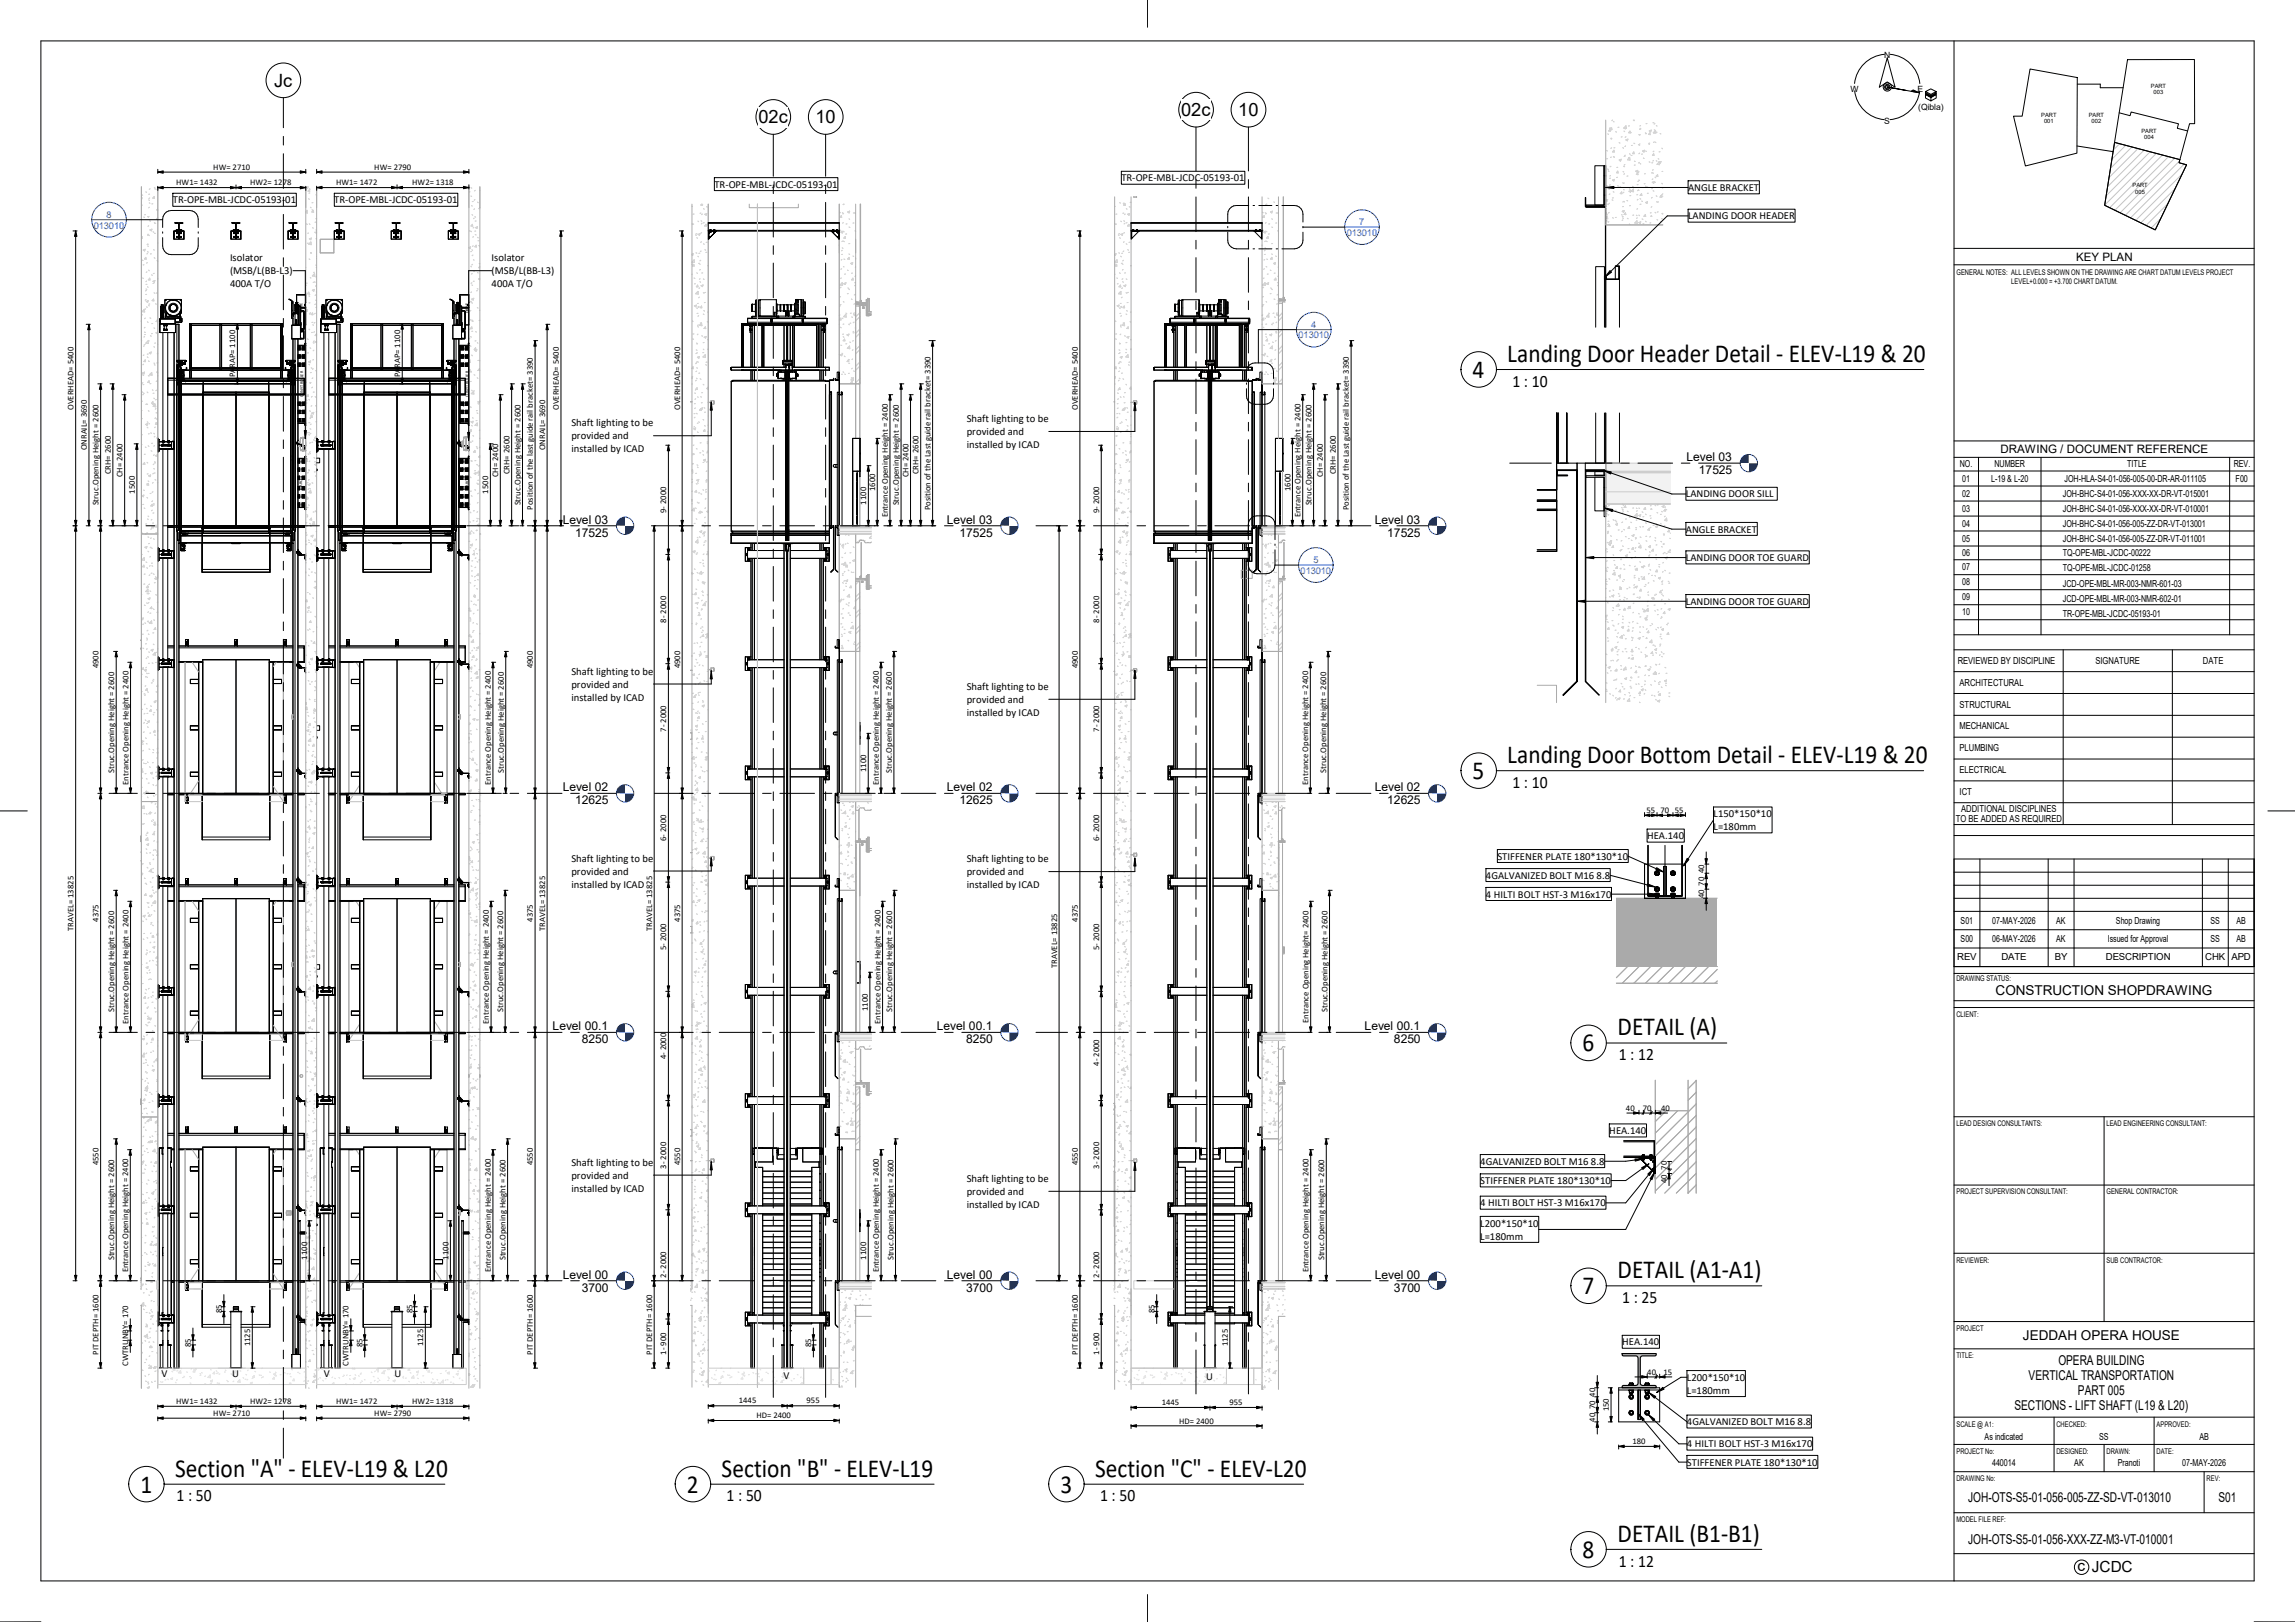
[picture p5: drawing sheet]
<svg xmlns="http://www.w3.org/2000/svg" width="841mm" height="594mm" viewBox="0 0 841 594" stroke-linecap="round" stroke-linejoin="round" font-family="sans-serif">
<defs><g id="words">
<g font-size="9.5">
<text x="552.4" y="132.6">Landing Door Header Detail - ELEV-L19 &amp; 20</text>
<text x="539.6" y="138.5">4</text>
<text x="552.4" y="279.5">Landing Door Bottom Detail - ELEV-L19 &amp; 20</text>
<text x="539.6" y="285.4">5</text>
<text x="592.8" y="379.3">DETAIL (A)</text>
<text x="579.9" y="385.1">6</text>
<text x="592.8" y="468.2">DETAIL (A1-A1)</text>
<text x="579.9" y="474.1">7</text>
<text x="64.2" y="540.9">Section &quot;A&quot; - ELEV-L19 &amp; L20</text>
<text x="264.5" y="540.9">Section &quot;B&quot; - ELEV-L19</text>
<text x="401.3" y="540.9">Section &quot;C&quot; - ELEV-L20</text>
<text x="51.4" y="546.7">1</text>
<text x="251.7" y="546.7">2</text>
<text x="388.6" y="546.7">3</text>
<text x="592.8" y="564.8">DETAIL (B1-B1)</text>
<text x="579.9" y="570.6">8</text>
</g>
<g font-size="6.7">
<text x="100.4" y="31.7">Jc</text>
<text x="278" y="45.1">02c</text>
<text x="298.8" y="45.1">10</text>
<text x="432.9" y="42.5">02c</text>
<text x="453.8" y="42.5">10</text>
</g>
<g font-size="6.4">
<text x="554.2" y="141.6">1 : 10</text>
<text x="554.2" y="288.6">1 : 10</text>
<text x="593.2" y="388.3">1 : 12</text>
<text x="594.5" y="477.3">1 : 25</text>
<text x="64.7" y="549.9">1 : 50</text>
<text x="266.3" y="549.9">1 : 50</text>
<text x="403.1" y="549.9">1 : 50</text>
<text x="593.2" y="573.8">1 : 12</text>
</g>
<text font-size="5.6" x="761.3" y="575.6">c JCDC</text>
<g font-size="5">
<text x="731.3" y="364.4">CONSTRUCTION SHOPDRAWING</text>
<text x="741.3" y="490.7">JEDDAH OPERA HOUSE</text>
<text x="754.3" y="500">OPERA BUILDING</text>
<text x="743.4" y="505.5">VERTICAL TRANSPORTATION</text>
<text x="761.5" y="511">PART 005</text>
<text x="738.2" y="516.5">SECTIONS - LIFT SHAFT (L19 &amp; L20)</text>
<text x="721.2" y="550">JOH-OTS-S5-01-056-005-ZZ-SD-VT-013010</text>
<text x="812.9" y="550">S01</text>
<text x="721.2" y="565.6">JOH-OTS-S5-01-056-XXX-ZZ-M3-VT-010001</text>
</g>
<g font-size="4.4">
<text x="618" y="168.9">Level 03</text>
<text x="622.6" y="173.6">17525</text>
<text x="206.2" y="191.9">Level 03</text>
<text x="347" y="191.9">Level 03</text>
<text x="503.8" y="191.9">Level 03</text>
<text x="210.8" y="196.6">17525</text>
<text x="351.6" y="196.6">17525</text>
<text x="508.4" y="196.6">17525</text>
<text x="206.2" y="289.9">Level 02</text>
<text x="347" y="289.9">Level 02</text>
<text x="503.8" y="289.9">Level 02</text>
<text x="210.8" y="294.6">12625</text>
<text x="351.6" y="294.6">12625</text>
<text x="508.4" y="294.6">12625</text>
<text x="202.5" y="377.4">Level 00.1</text>
<text x="343.3" y="377.4">Level 00.1</text>
<text x="500.1" y="377.4">Level 00.1</text>
<text x="213.2" y="382.1">8250</text>
<text x="354.1" y="382.1">8250</text>
<text x="510.8" y="382.1">8250</text>
<text x="206.2" y="468.4">Level 00</text>
<text x="213.2" y="473.1">3700</text>
<text x="347" y="468.4">Level 00</text>
<text x="354.1" y="473.1">3700</text>
<text x="503.8" y="468.4">Level 00</text>
<text x="510.8" y="473.1">3700</text>
</g>
<g font-size="4.3">
<text x="760.8" y="95.4">KEY PLAN</text>
<text x="733.1" y="165.9">DRAWING / DOCUMENT REFERENCE</text>
</g>
<g font-size="3.9">
<text x="261.8" y="68.8">TR-OPE-MBL-JCDC-05193-01</text>
<text x="410.9" y="66.5">TR-OPE-MBL-JCDC-05193-01</text>
<text x="618.6" y="69.9">ANGLE BRACKET</text>
<text x="63.3" y="74.5">TR-OPE-MBL-JCDC-05193-01</text>
<text x="122.5" y="74.5">TR-OPE-MBL-JCDC-05193-01</text>
<text x="618.6" y="80.3">LANDING DOOR HEADER</text>
<text x="84.3" y="95.7">Isolator</text>
<text x="180.2" y="95.7">Isolator</text>
<text x="84.3" y="100.5">(MSB/L(BB-L3)</text>
<text x="180.2" y="100.5">(MSB/L(BB-L3)</text>
<text x="84.3" y="105.2">400A T/O</text>
<text x="180.2" y="105.2">400A T/O</text>
<text x="354.2" y="154.6">Shaft lighting to be</text>
<text x="209.4" y="156.2">Shaft lighting to be</text>
<text x="209.4" y="161">provided and</text>
<text x="354.2" y="159.4">provided and</text>
<text x="209.4" y="165.7">installed by ICAD</text>
<text x="354.2" y="164.1">installed by ICAD</text>
<text x="617.8" y="182.2">LANDING DOOR SILL</text>
<text x="617.8" y="195.1">ANGLE BRACKET</text>
<text x="617.8" y="205.5">LANDING DOOR TOE GUARD</text>
<text x="617.8" y="221.5">LANDING DOOR TOE GUARD</text>
<text x="209.4" y="247.1">Shaft lighting to be</text>
<text x="209.4" y="251.9">provided and</text>
<text x="209.4" y="256.7">installed by ICAD</text>
<text x="354.2" y="252.7">Shaft lighting to be</text>
<text x="354.2" y="257.5">provided and</text>
<text x="354.2" y="262.3">installed by ICAD</text>
<text x="627.9" y="299.3">L150*150*10</text>
<text x="627.9" y="304.1">L=180mm</text>
<text x="603.6" y="307.4">HEA.140</text>
<text x="209.4" y="315.6">Shaft lighting to be</text>
<text x="354.2" y="315.8">Shaft lighting to be</text>
<text x="548.7" y="314.9">STIFFENER PLATE 180*130*10</text>
<text x="209.4" y="320.4">provided and</text>
<text x="354.2" y="320.6">provided and</text>
<text x="544.5" y="321.9">4GALVANIZED BOLT M16 8.8</text>
<text x="209.4" y="325.1">installed by ICAD</text>
<text x="354.2" y="325.3">installed by ICAD</text>
<text x="544.5" y="328.8">4 HILTI BOLT HST-3 M16x170</text>
<text x="589.7" y="415.4">HEA.140</text>
<text x="209.4" y="427">Shaft lighting to be</text>
<text x="209.4" y="431.8">provided and</text>
<text x="542.5" y="426.6">4GALVANIZED BOLT M16 8.8</text>
<text x="209.4" y="436.5">installed by ICAD</text>
<text x="354.2" y="432.9">Shaft lighting to be</text>
<text x="354.2" y="437.7">provided and</text>
<text x="542.5" y="433.7">STIFFENER PLATE 180*130*10</text>
<text x="354.2" y="442.4">installed by ICAD</text>
<text x="542.5" y="441.8">4 HILTI BOLT HST-3 M16x170</text>
<text x="542.5" y="449.2">L200*150*10</text>
<text x="542.5" y="454">L=180mm</text>
<text x="594.5" y="492.8">HEA.140</text>
<text x="59.2" y="504.4">V</text>
<text x="85.1" y="504.4">U</text>
<text x="118.7" y="504.4">V</text>
<text x="144.5" y="504.4">U</text>
<text x="287.1" y="505.1">V</text>
<text x="442" y="505.6">U</text>
<text x="618.2" y="505.7">L200*150*10</text>
<text x="618.2" y="510.5">L=180mm</text>
<text x="618.2" y="522">4GALVANIZED BOLT M16 8.8</text>
<text x="618.2" y="530.1">4 HILTI BOLT HST-3 M16x170</text>
<text x="618.2" y="536.8">STIFFENER PLATE 180*130*10</text>
</g>
<g font-size="3.5">
<text x="718.2" y="171.2">NO.</text>
<text x="730.9" y="171.2">NUMBER</text>
<text x="779.5" y="171.2">TITLE</text>
<text x="818.6" y="171.2">REV.</text>
<text x="719.1" y="176.4">01</text>
<text x="729.7" y="176.5">L-19 &amp; L-20</text>
<text x="756.5" y="176.4">JOH-HLA-S4-01-056-005-00-DR-AR-011105</text>
<text x="819.3" y="176.4">F00</text>
<text x="719.1" y="181.9">02</text>
<text x="755.9" y="181.9">JOH-BHC-S4-01-056-XXX-XX-DR-VT-015001</text>
<text x="719.1" y="187.4">03</text>
<text x="755.9" y="187.4">JOH-BHC-S4-01-056-XXX-XX-DR-VT-010001</text>
<text x="719.1" y="192.9">04</text>
<text x="755.9" y="192.9">JOH-BHC-S4-01-056-005-ZZ-DR-VT-013001</text>
<text x="719.1" y="198.4">05</text>
<text x="719.1" y="203.5">06</text>
<text x="755.9" y="198.4">JOH-BHC-S4-01-056-005-ZZ-DR-VT-011001</text>
<text x="755.9" y="203.8">TQ-OPE-MBL-JCDC-00222</text>
<text x="719.1" y="208.9">07</text>
<text x="755.9" y="209">TQ-OPE-MBL-JCDC-01258</text>
<text x="719.1" y="214.4">08</text>
<text x="755.9" y="214.9">JCD-OPE-MBL-MR-003-NMR-601-03</text>
<text x="719.1" y="219.9">09</text>
<text x="755.9" y="220.4">JCD-OPE-MBL-MR-003-NMR-602-01</text>
<text x="719.1" y="225.4">10</text>
<text x="755.9" y="225.9">TR-OPE-MBL-JCDC-05193-01</text>
<text x="717.4" y="243.2">REVIEWED BY DISCIPLINE</text>
<text x="767.9" y="243.2">SIGNATURE</text>
<text x="807.3" y="243.2">DATE</text>
<text x="718.1" y="251.2">ARCHITECTURAL</text>
<text x="718.1" y="259.2">STRUCTURAL</text>
<text x="718.1" y="267.2">MECHANICAL</text>
<text x="718.1" y="275.2">PLUMBING</text>
<text x="718.1" y="283.2">ELECTRICAL</text>
<text x="718.1" y="291.2">ICT</text>
<text x="718.7" y="297.2">ADDITIONAL DISCIPLINES</text>
<text x="716.7" y="301.2">TO BE ADDED AS REQUIRED</text>
<text x="718.5" y="338.3">S01</text>
<text x="730.1" y="338.3">07-MAY-2026</text>
<text x="753.5" y="338.3">AK</text>
<text x="775.4" y="338.3">Shop Drawing</text>
<text x="810" y="338.3">SS</text>
<text x="819.5" y="338.3">AB</text>
<text x="718.5" y="345">S00</text>
<text x="730.1" y="345">06-MAY-2026</text>
<text x="753.5" y="345">AK</text>
<text x="772.4" y="345">Issued for Approval</text>
<text x="810" y="345">SS</text>
<text x="819.5" y="345">AB</text>
<text x="717.2" y="351.7">REV</text>
<text x="733.4" y="351.7">DATE</text>
<text x="753" y="351.7">BY</text>
<text x="771.7" y="351.7">DESCRIPTION</text>
<text x="808.1" y="351.7">CHK APD</text>
<text x="727.3" y="527.3">As indicated</text>
<text x="769.3" y="527.3">SS</text>
<text x="806" y="527.3">AB</text>
<text x="730" y="537.1">440014</text>
<text x="760.1" y="537.1">AK</text>
<text x="776.1" y="537.1">Pranoti</text>
<text x="799.7" y="537.1">07-MAY-2026</text>
</g>
<g font-size="3.4" fill="#003bbd">
<text x="34.4" y="83.7">013010</text>
<text x="39" y="79.7">8</text>
<text x="498.1" y="82.4">7</text>
<text x="493.5" y="86.4">013010</text>
<text x="480.5" y="120">4</text>
<text x="475.9" y="124">013010</text>
<text x="481.3" y="206.2">5</text>
<text x="476.6" y="210.2">013010</text>
</g>
<g font-size="3.2">
<text x="78.1" y="62.2">HW= 2710</text>
<text x="137.2" y="62.2">HW= 2790</text>
<text x="64.6" y="67.9">HW1= 1432</text>
<text x="91.7" y="67.9">HW2= 1278</text>
<text x="123.1" y="67.9">HW1= 1472</text>
<text x="151" y="67.9">HW2= 1318</text>
<text x="86.2" y="138.3" transform="rotate(-90 86.2 138.3)">PARAP= 1100</text>
<text x="146.6" y="138.3" transform="rotate(-90 146.6 138.3)">PARAP= 1100</text>
<text x="27" y="150.2" transform="rotate(-90 27 150.2)">OVERHEAD= 5400</text>
<text x="204.8" y="150.2" transform="rotate(-90 204.8 150.2)">OVERHEAD= 5400</text>
<text x="249.2" y="150.2" transform="rotate(-90 249.2 150.2)">OVERHEAD= 5400</text>
<text x="394.9" y="150.2" transform="rotate(-90 394.9 150.2)">OVERHEAD= 5400</text>
<text x="31.8" y="165" transform="rotate(-90 31.8 165)">ONRAIL= 3690</text>
<text x="199.7" y="165" transform="rotate(-90 199.7 165)">ONRAIL= 3690</text>
<text x="40.6" y="173.7" transform="rotate(-90 40.6 173.7)">CRH= 2600</text>
<text x="186.7" y="173.7" transform="rotate(-90 186.7 173.7)">CRH= 2600</text>
<text x="336.6" y="173.7" transform="rotate(-90 336.6 173.7)">CRH= 2600</text>
<text x="489.5" y="173.7" transform="rotate(-90 489.5 173.7)">CRH= 2600</text>
<text x="44.9" y="174.8" transform="rotate(-90 44.9 174.8)">CH= 2400</text>
<text x="182.6" y="174.8" transform="rotate(-90 182.6 174.8)">CH= 2400</text>
<text x="320.7" y="179.8" transform="rotate(-90 320.7 179.8)">1600</text>
<text x="332.9" y="174.8" transform="rotate(-90 332.9 174.8)">CH= 2400</text>
<text x="472.9" y="179.8" transform="rotate(-90 472.9 179.8)">1600</text>
<text x="484.8" y="174.8" transform="rotate(-90 484.8 174.8)">CH= 2400</text>
<text x="36.1" y="185.1" transform="rotate(-90 36.1 185.1)">Struc.Opening Height = 2600</text>
<text x="49.4" y="180.8" transform="rotate(-90 49.4 180.8)">1500</text>
<text x="178.9" y="180.8" transform="rotate(-90 178.9 180.8)">1500</text>
<text x="190.7" y="185.1" transform="rotate(-90 190.7 185.1)">Struc.Opening Height = 2600</text>
<text x="317.5" y="184.8" transform="rotate(-90 317.5 184.8)">1100</text>
<text x="329.4" y="185.1" transform="rotate(-90 329.4 185.1)">Struc.Opening Height = 2600</text>
<text x="480.6" y="185.1" transform="rotate(-90 480.6 185.1)">Struc.Opening Height = 2600</text>
<text x="195.3" y="186.6" transform="rotate(-90 195.3 186.6)">Position of the last guide rail bracket= 3390</text>
<text x="244.2" y="188" transform="rotate(-90 244.2 188)">9- 2000</text>
<text x="325.4" y="189.5" transform="rotate(-90 325.4 189.5)">Entrance Opening Height = 2400</text>
<text x="341" y="186.9" transform="rotate(-90 341 186.9)">Position of the Last guide rail bracket= 3390</text>
<text x="402.8" y="188" transform="rotate(-90 402.8 188)">9- 2000</text>
<text x="476.6" y="189.5" transform="rotate(-90 476.6 189.5)">Entrance Opening Height = 2400</text>
<text x="494.3" y="186.9" transform="rotate(-90 494.3 186.9)">Position of the Last guide rail bracket= 3390</text>
<text x="244.2" y="228" transform="rotate(-90 244.2 228)">8- 2000</text>
<text x="402.8" y="228" transform="rotate(-90 402.8 228)">8- 2000</text>
<text x="36.1" y="244.8" transform="rotate(-90 36.1 244.8)">4900</text>
<text x="195.3" y="244.8" transform="rotate(-90 195.3 244.8)">4900</text>
<text x="249.2" y="244.8" transform="rotate(-90 249.2 244.8)">4900</text>
<text x="394.9" y="244.8" transform="rotate(-90 394.9 244.8)">4900</text>
<text x="244.2" y="268" transform="rotate(-90 244.2 268)">7- 2000</text>
<text x="402.8" y="268" transform="rotate(-90 402.8 268)">7- 2000</text>
<text x="41.8" y="283.1" transform="rotate(-90 41.8 283.1)">Struc.Opening Height = 2600</text>
<text x="47.1" y="287.5" transform="rotate(-90 47.1 287.5)">Entrance Opening Height = 2400</text>
<text x="179.9" y="287.5" transform="rotate(-90 179.9 287.5)">Entrance Opening Height = 2400</text>
<text x="184.6" y="283.1" transform="rotate(-90 184.6 283.1)">Struc.Opening Height = 2600</text>
<text x="317.4" y="282.8" transform="rotate(-90 317.4 282.8)">1100</text>
<text x="322.1" y="287.5" transform="rotate(-90 322.1 287.5)">Entrance Opening Height = 2400</text>
<text x="326.8" y="283.1" transform="rotate(-90 326.8 283.1)">Struc.Opening Height = 2600</text>
<text x="479.4" y="287.5" transform="rotate(-90 479.4 287.5)">Entrance Opening Height = 2400</text>
<text x="485.9" y="283.1" transform="rotate(-90 485.9 283.1)">Struc.Opening Height = 2600</text>
<text x="603.3" y="297.7">55</text>
<text x="608.5" y="297.7">70</text>
<text x="613.7" y="297.7">55</text>
<text x="244.2" y="308" transform="rotate(-90 244.2 308)">6- 2000</text>
<text x="402.8" y="308" transform="rotate(-90 402.8 308)">6- 2000</text>
<text x="624.5" y="319.8" transform="rotate(-90 624.5 319.8)">40</text>
<text x="624.5" y="328.9" transform="rotate(-90 624.5 328.9)">40</text>
<text x="624.5" y="324.4" transform="rotate(-90 624.5 324.4)">70</text>
<text x="27" y="341" transform="rotate(-90 27 341)">TRAVEL= 13825</text>
<text x="36.1" y="337.6" transform="rotate(-90 36.1 337.6)">4375</text>
<text x="195.3" y="337.6" transform="rotate(-90 195.3 337.6)">4375</text>
<text x="199.7" y="341" transform="rotate(-90 199.7 341)">TRAVEL= 13825</text>
<text x="239" y="341" transform="rotate(-90 239 341)">TRAVEL= 13825</text>
<text x="249.2" y="337.6" transform="rotate(-90 249.2 337.6)">4375</text>
<text x="394.9" y="337.6" transform="rotate(-90 394.9 337.6)">4375</text>
<text x="244.2" y="348" transform="rotate(-90 244.2 348)">5- 2000</text>
<text x="402.8" y="348" transform="rotate(-90 402.8 348)">5- 2000</text>
<text x="387.3" y="354.6" transform="rotate(-90 387.3 354.6)">TRAVEL= 13825</text>
<text x="41.8" y="370.7" transform="rotate(-90 41.8 370.7)">Struc.Opening Height = 2600</text>
<text x="184.4" y="370.7" transform="rotate(-90 184.4 370.7)">Struc.Opening Height = 2600</text>
<text x="318" y="370.3" transform="rotate(-90 318 370.3)">1100</text>
<text x="327" y="370.7" transform="rotate(-90 327 370.7)">Struc.Opening Height = 2600</text>
<text x="486.5" y="370.7" transform="rotate(-90 486.5 370.7)">Struc.Opening Height = 2600</text>
<text x="47.1" y="375" transform="rotate(-90 47.1 375)">Entrance Opening Height = 2400</text>
<text x="179.2" y="375" transform="rotate(-90 179.2 375)">Entrance Opening Height = 2400</text>
<text x="322.7" y="375" transform="rotate(-90 322.7 375)">Entrance Opening Height = 2400</text>
<text x="479.6" y="374.6" transform="rotate(-90 479.6 374.6)">Entrance Opening Height= 2400</text>
<text x="244.2" y="388" transform="rotate(-90 244.2 388)">4- 2000</text>
<text x="402.8" y="390.4" transform="rotate(-90 402.8 390.4)">4- 2000</text>
<text x="595.8" y="406.8">40</text>
<text x="602" y="406.8">70</text>
<text x="608.7" y="406.8">40</text>
<text x="36.1" y="426.8" transform="rotate(-90 36.1 426.8)">4550</text>
<text x="195.3" y="426.8" transform="rotate(-90 195.3 426.8)">4550</text>
<text x="244.2" y="428" transform="rotate(-90 244.2 428)">3- 2000</text>
<text x="249.2" y="426.8" transform="rotate(-90 249.2 426.8)">4550</text>
<text x="394.9" y="426.8" transform="rotate(-90 394.9 426.8)">4550</text>
<text x="402.8" y="428" transform="rotate(-90 402.8 428)">3- 2000</text>
<text x="610.8" y="428.5" transform="rotate(-90 610.8 428.5)">70</text>
<text x="610.8" y="433.4" transform="rotate(-90 610.8 433.4)">40</text>
<text x="41.8" y="461.6" transform="rotate(-90 41.8 461.6)">Struc.Opening Height = 2600</text>
<text x="112.5" y="461.3" transform="rotate(-90 112.5 461.3)">1100</text>
<text x="164.3" y="461.3" transform="rotate(-90 164.3 461.3)">1100</text>
<text x="185.2" y="461.6" transform="rotate(-90 185.2 461.6)">Struc.Opening Height = 2600</text>
<text x="317.4" y="461.3" transform="rotate(-90 317.4 461.3)">1100</text>
<text x="327.4" y="461.6" transform="rotate(-90 327.4 461.6)">Struc.Opening Height = 2600</text>
<text x="485.2" y="461.6" transform="rotate(-90 485.2 461.6)">Struc.Opening Height = 2600</text>
<text x="47" y="466" transform="rotate(-90 47 466)">Entrance Opening Height = 2400</text>
<text x="179.9" y="466" transform="rotate(-90 179.9 466)">Entrance Opening Height = 2400</text>
<text x="244.2" y="468" transform="rotate(-90 244.2 468)">2- 2000</text>
<text x="322.1" y="466" transform="rotate(-90 322.1 466)">Entrance Opening Height = 2400</text>
<text x="402.8" y="468" transform="rotate(-90 402.8 468)">2- 2000</text>
<text x="479.6" y="466" transform="rotate(-90 479.6 466)">Entrance Opening Height = 2400</text>
<text x="81.2" y="481.1" transform="rotate(-90 81.2 481.1)">85</text>
<text x="151.1" y="481.1" transform="rotate(-90 151.1 481.1)">85</text>
<text x="423.1" y="481.1" transform="rotate(-90 423.1 481.1)">85</text>
<text x="36.1" y="496.2" transform="rotate(-90 36.1 496.2)">PIT DEPTH= 1600</text>
<text x="69.9" y="493.4" transform="rotate(-90 69.9 493.4)">85</text>
<text x="91.7" y="493.1" transform="rotate(-90 91.7 493.1)">1125</text>
<text x="132.8" y="493.4" transform="rotate(-90 132.8 493.4)">85</text>
<text x="155.1" y="493.1" transform="rotate(-90 155.1 493.1)">1125</text>
<text x="195.2" y="496.2" transform="rotate(-90 195.2 496.2)">PIT DEPTH= 1600</text>
<text x="239" y="496.2" transform="rotate(-90 239 496.2)">PIT DEPTH= 1600</text>
<text x="244.2" y="496.2" transform="rotate(-90 244.2 496.2)">1- 900</text>
<text x="297.3" y="493.4" transform="rotate(-90 297.3 493.4)">85</text>
<text x="394.9" y="496.2" transform="rotate(-90 394.9 496.2)">PIT DEPTH= 1600</text>
<text x="402.8" y="496.2" transform="rotate(-90 402.8 496.2)">1- 900</text>
<text x="449.9" y="493.1" transform="rotate(-90 449.9 493.1)">1125</text>
<text x="47" y="500.3" transform="rotate(-90 47 500.3)">CWTRUNBY= 170</text>
<text x="127.8" y="500.3" transform="rotate(-90 127.8 500.3)">CWTRUNBY= 170</text>
<text x="603.7" y="503.4">40</text>
<text x="609.6" y="503.4">15</text>
<text x="64.6" y="514.2">HW1= 1432</text>
<text x="91.7" y="514.2">HW2= 1278</text>
<text x="123.1" y="514.2">HW1= 1472</text>
<text x="151" y="514.2">HW2= 1318</text>
<text x="270.8" y="514">1445</text>
<text x="295.6" y="514">955</text>
<text x="425.7" y="514.6">1445</text>
<text x="450.5" y="514.6">955</text>
<text x="78.1" y="518.5">HW= 2710</text>
<text x="137.2" y="518.5">HW= 2790</text>
<text x="277.2" y="519.4">HD= 2400</text>
<text x="432.1" y="521.4">HD= 2400</text>
<text x="584.6" y="520.7" transform="rotate(-90 584.6 520.7)">40 70 40</text>
<text x="589.6" y="517" transform="rotate(-90 589.6 517)">150</text>
<text x="598.3" y="528.9">180</text>
</g>
<g font-size="3.1">
<text x="690.4" y="21.4">N</text>
<text x="678.2" y="33.6">W</text>
<text x="702.7" y="33.6">E</text>
<text x="702.9" y="40.2">(Qibla)</text>
<text x="690.5" y="45.4">S</text>
</g>
<g font-size="2.9">
<text x="717" y="100.7">GENERAL NOTES: ALL LEVELS SHOWN ON THE DRAWING ARE CHART DATUM LEVELS PROJECT</text>
<text x="717" y="359.2">DRAWING STATUS:</text>
<text x="717" y="372.4">CLIENT:</text>
<text x="717" y="412.5">LEAD DESIGN CONSULTANTS:</text>
<text x="771.9" y="412.5">LEAD ENGINEERING CONSULTANT:</text>
<text x="717" y="437.5">PROJECT SUPERVISION CONSULTANT:</text>
<text x="771.9" y="437.5">GENERAL CONTRACTOR:</text>
<text x="717" y="462.5">REVIEWER:</text>
<text x="771.9" y="462.5">SUB CONTRACTOR:</text>
<text x="717" y="487.5">PROJECT</text>
<text x="717" y="497.5">TITLE:</text>
<text x="717" y="522.5">SCALE @ A1:</text>
<text x="753.6" y="522.5">CHECKED:</text>
<text x="790.3" y="522.5">APPROVED:</text>
<text x="717" y="532.5">PROJECT No:</text>
<text x="753.6" y="532.5">DESIGNED:</text>
<text x="771.9" y="532.5">DRAWN:</text>
<text x="790.3" y="532.5">DATE:</text>
<text x="717" y="542.5">DRAWING No:</text>
<text x="808.6" y="542.5">REV:</text>
<text x="717" y="557.5">MODEL FILE REF:</text>
</g>
<text font-size="2.8" x="737.1" y="103.9">LEVEL+0.000 = +3.700 CHART DATUM.</text>
<g font-size="2.1">
<text x="788.2" y="32.1">PART</text>
<text x="789.2" y="34.5">003</text>
<text x="748" y="42.8">PART</text>
<text x="749" y="45.2">001</text>
<text x="765.5" y="42.7">PART</text>
<text x="766.5" y="45.1">002</text>
<text x="784.8" y="48.6">PART</text>
<text x="785.7" y="51">004</text>
<text x="781.5" y="68.5">PART</text>
<text x="782.5" y="70.9">005</text>
</g>
<g font-size="1.6">
<text x="110.9" y="114.8" transform="rotate(-90 110.9 114.8)">DRIVE</text>
<text x="171.7" y="114.8" transform="rotate(-90 171.7 114.8)">DRIVE</text>
<text x="111.1" y="145.4" transform="rotate(-90 111.1 145.4)">CONYTROLLER</text>
<text x="171.7" y="145.4" transform="rotate(-90 171.7 145.4)">CONYTROLLER</text>
<text x="110.7" y="178.3" transform="rotate(-90 110.7 178.3)">ARO</text>
<text x="171.7" y="178.3" transform="rotate(-90 171.7 178.3)">ARO</text>
</g>
</g></defs>
<g fill="#c0c0c0">
<path d="M143.7 81.6h3v3h-3z"/>
<path d="M122.8 81.6h3v3h-3z"/>
<path d="M164.6 81.6h3v3h-3z"/>
<path d="M105.9 81.6h3v3h-3z"/>
<path d="M85 81.6h3v3h-3z"/>
<path d="M64.1 81.6h3v3h-3z"/>
</g>
<g fill="#f2f2f2">
<path d="M51.5 469.8h.3v1.4h-.3z"/>
<path d="M51.5 471.2h.3v.9h-.3z"/>
</g>
<path d="M57.4 469.2h114" fill="none" stroke="#f2f2f2" stroke-width=".37"/>
<g fill="#f2f2f2">
<path d="M57.4 469.3h114v1.5h-114z"/>
<path d="M57.4 470.8h114v1.3h-114z"/>
</g>
<g fill="#fff">
<path d="M51.8 478.1h6v30.4h-6z"/>
<path d="M51.5 472.1h6.3v6h-6.3z"/>
</g>
<path d="M51.5 469.1h.3v.6h-.3z" fill="#f2f2f2"/>
<path d="M51.5 468.1h.2v1h-.2z" fill="#fff"/>
<g fill="none" stroke="#d4d4d4" stroke-width=".37">
<path d="M51.8 72.6l.3-.1-.2 .6M51.8 73.1h.1M52.2 75.1l-.4 .1M52.3 71.5h-.4M52.7 79.5l.3 .2M53.3 78.6l-.3 .1M53.4 70.3l.3 .1M54.1 79.3l.3 .2 .2-.2M54.5 73.2l.3 .2M54.7 74.3l.2 .2M54.7 75.9l-.2 .2M54.8 71.1l-.3 .1"/>
<path d="M54.9 72.5l-.3 .2M55 69.1l-.3 .2M56 74.6l-.3 .1M56.5 72l.1 .6h-.6zM56.6 68.6l.2 .3M56.7 69.1l.3 .2M57.8 69.2l-.2 .3h.2M57.8 79.7l-.4 .5h.4M57.8 76.7l-.4 .1 .4 .3M112.1 77.6l.5-.6 .1 1-.6-.1M112.9 68.4l-.2 .6-.5-.4 .6-.2M113.1 72.8l.3 .2"/>
<path d="M113.4 69.1l.2 .2M113.4 69.4l.1 .7-.6-.1zM113.5 70.7h-.3M113.7 75.9l.3 .2M114.3 76.8l.3 .2M114.7 74.2l-.4 .1M114.8 77l.1 .7-.6-.1zM115.8 71.3l.2 .2M172.2 70.3h-.3M172.6 68.7l.3 .2M172.6 71.8l.2 .2M172.8 75.3l.3 .2"/>
<path d="M173 78.6l.2 .2M173.4 73.8h-.3M173.8 79.9l-.3 .2M173.9 76.5l-.2 .2M174 73.1l-.2 .2M174 79.3l.3 .2M174.2 69.7l-.3 .2M175 74l.3 .3M175.7 69.8h.2M175.9 76l-.4 .4 .4 .1M51.8 86.9l.2-.3 .2 .6h-.4M52.1 95.2l.3 .2"/>
<path d="M52.5 91.6l.7-.3-.2 .6zM52.7 97h-.2M53.4 94.3l.2 .6-.6-.1zM53.8 99.6l-.2 .2M53.9 89.5h.3l-.2 .1M54 96.2l-.3 .2M54.1 92.1l.2 .3M54.1 92.8l-.3 .2M54.1 90.1l.3 .2M54.4 86.1l-.3 .1M54.4 85.8l-.3 .1M54.5 82.7l-.3 .2"/>
<path d="M54.5 86.1l.2 .2M54.5 98.9l.2 .3M54.9 80.9l.2 .1M54.9 84.2l.8-.3-.2 .6zM55.5 93h-.4M56.1 84.9l.3 .2M56.3 91.4l.3 .2M56.5 94.4l.3 .2M56.6 81.5l.2 .2M56.9 85.5h-.3M57.1 81.8h-.4M57.5 95.5l.3 .2"/>
<path d="M57.8 89h.1M112.1 97.9v.1M112.4 82l.2 .2M112.9 89.1h-.3M113.1 85.4h-.3M113.1 89.5l.8-.9 .1 1zM113.3 94.8l.2 .3M113.3 82l.3 .2M113.4 87.5l.7-.3-.2 .6zM113.7 88.8l.3 .2M114.1 92.5l-.3 .1 .3 .2M114.5 83.4l.3 .2"/>
<path d="M115.2 99.7l-.3 .1M115.7 85l-.4 .1M115.7 97.1l.3 .2M115.8 81.4h-.4M115.8 87.4l.2 .2M115.8 84.2l.2 .2M116 94h.1M116 84.9l-.3 .4h.3M116 94.6v.1M116 97.9l-.1 .1M116 80l-.2 .1 .2 .1M171.8 90.7l.7-.3-.2 .7-.5-.3"/>
<path d="M172 84.5l.3 .2M172.6 84.7l.2 .2M172.6 97.5l.2 .2M172.8 92.1l-.3 .1M172.9 91.5l.3 .2M173.1 82.2l.1 .6h-.6zM173.2 96.8l-.3 .2M173.3 93.4l-.3 .2M173.4 90l-.3 .3M173.5 95.1l.2 .2M173.5 86.7l-.2 .2M173.7 83.3l-.3 .2"/>
<path d="M173.9 99.3l-.3 .1M174.2 85.9l.3 .2M174.2 83.4l.8-.3-.2 .6zM174.3 84.6l-.3 .1M174.5 80.9l-.4 .1M174.5 89.8l.1 .7-.6-.1zM175 99.8l.2 .2M175 86.9l.3 .2M175.4 89.9l.3 .2M175.5 88.1l-.3 .1M175.6 96.5l.3 .1M175.9 97.5l-.5 .5 .5 .1"/>
<path d="M51.8 117.5h.1M51.8 111.2h.1M52.2 115.3l-.3 .1M52.3 101.8l.2 .2M52.9 113.3l.1 1-.9-.2zM53.1 119.9l-.2 .2M53.3 116.5l-.3 .2M53.4 113.1l-.3 .2M53.5 105.8l.3 .2M53.5 109.7l-.3 .2M53.6 110.4l.7-.3-.2 .6zM53.6 106.3l-.3 .3"/>
<path d="M53.7 112.4l.3 .2M53.7 103l-.2 .2M53.7 107.8l-.3 .1M53.8 104.1l-.3 .1M54 117.9l.3 .2M54.1 105l.2 .2M54.4 111.8l.3 .3M54.9 111.3l-.3 .1M54.9 101.9v.6h-.5zM54.9 116.4l.3 .2M55.5 100.7l.3 .1M56 118.5h-.4"/>
<path d="M56 103l.8-.3-.2 .7zM56.3 109.6l.1 .6-.6-.1zM56.4 103.8h-.4M56.5 107.2l.2 .2M56.5 100.1l-.3 .1M57 111.3l.3 .1M57.6 107.3l-.4 .1M57.7 117.2l.1 .6h-.6zM57.7 102l.1 .1M112.1 113.7l.6-.3-.2 .6zM112.1 104.4l.1 .1M112.4 107.4h-.3"/>
<path d="M112.5 103.7l-.3 .1M113.2 107l.1 .7-.7-.1zM113.2 108.4l.3 .1M113.3 107.7l.2 .2M113.4 114.9l.2 .2M113.6 110.9l-.4 .1M113.7 114.5l.2 .2M113.7 101.6l.2 .3M114.5 106.3l.7-.3-.2 .6zM114.6 114.6l.1 .7-.6-.1zM114.6 119l.3 .1M114.6 118.1h-.3"/>
<path d="M115.1 103.4h-.3M115.2 103.2l.3 .2M115.3 100.2l.1 1-.9-.2zM115.4 118.1l-.3 .2M115.5 114.8l-.3 .1M115.6 111.4l-.2 .1M115.7 109.9l.3 .3M115.7 108l-.2 .2M115.9 104.6l-.3 .2M115.9 106.9h.1M116 101.2l-.3 .2M116 112.4l-.2 .2h.2"/>
<path d="M171.8 107h.1M172.3 110.5h-.3M172.4 117.1l-.2 .2M172.5 110.4l.3 .2M172.6 113.7l-.3 .2M172.7 110.3l-.3 .2M172.8 106.9l-.2 .2M172.8 110.9l.3 .1M172.9 109.6l.7-.3-.2 .6zM172.9 117.2l.2 .2M172.9 119.8l.1 .6-.6-.1zM172.9 103.6l-.3 .2"/>
<path d="M172.9 104.4l.3 .2M173 117.4l.4 .2-.4 .1M173.1 100.2l-.3 .2M173.8 103h-.4M174.9 105.7l.3 .2M174.9 112.6l.3 .3M175 106.5h-.4M175.6 117.3h.3M175.9 113.7h-.2M175.9 102l-.6 .2 .6 .3M51.8 124.4v.4M52.2 136.6l.8-.3-.3 .6z"/>
<path d="M52.4 137.4l.3 .1M52.5 136.8l-.3 .2M52.6 133.4l-.2 .2M52.7 130l-.2 .2M52.9 126.7l-.3 .1M53 121.6l.3 .2M53 123.3l-.3 .1M53.2 126.2h-.4M53.2 131.8l.1 .7-.6-.1zM53.3 122.5l-.3 .1M54 130.7l.2 .3M54.2 124.9l.2 .9-.9-.1z"/>
<path d="M54.3 129.7h-.3M54.4 137.5l.2 .3M54.4 132.2l.3 .2M54.4 124.7l.3 .2M54.6 139.5l.1 .6h-.6zM54.7 129.2l.7-.3-.2 .7zM55.1 123l.3 .1M55.4 136.8l-.3 .1M55.6 136.4l.1 1-.9-.1zM55.8 122.2h-.3M56.4 127l.2 .2M56.4 120.1l.3 .2"/>
<path d="M56.4 133l.3 .2M56.6 133.6l.2 .1M57 125.6l-.3 .1M57.5 139.5l-.3 .2M57.6 136.1l-.2 .3M57.7 132.9h.1M57.7 132.8l-.2 .2M57.8 137.6h.1M57.8 126.1l-.1 .1M57.8 121.6l-.6 .3 .5 .3 .1-.4M57.8 129.4l-.2 .2M57.8 136.5l-.2 .1"/>
<path d="M112.1 139.9l.2 .2M112.6 124.1l.3 .2M113 129.2l-.3 .1M113.1 132.5l.7-.3-.2 .6zM113.2 133.4l.3 .2M113.2 120.6l.3 .2M113.6 127.4l.3 .2M114 134.7l.3 .2M114.1 136.4l-.4 .1M114.5 121.8h-.3M114.6 138.4l-.2 .2M114.8 135l-.3 .3"/>
<path d="M114.8 125.5l.3 .2M114.9 131.7l-.3 .2M115 128.3l-.2 .2M115.1 124.9l-.2 .2M115.3 121.5l-.3 .2M115.7 135.7l.2 .2M115.7 122.8l.2 .2M115.7 125.3h-.3M116 125l-.4 .1 .4 .3M116 122.6v-.3l-.5 .6h.5M171.8 132.1l.4-.3 .1 1-.5-.1M171.8 135.6l.5-.1-.3 .6-.2-.2"/>
<path d="M171.9 130.6l-.1 .1M172 127.3l-.2 .1M172.2 123.9l-.3 .2M172.3 120.5l-.3 .2M172.3 126.7l.3 .1M172.4 136.1l.3 .3M172.5 123.3l.2 .2M172.7 139.7h-.4M172.8 136l-.3 .1M172.8 130l.3 .3M173.2 121.3l-.3 .1M173.7 137.2l.3 .2"/>
<path d="M174 128.4l.7-.3-.2 .6zM174.3 127.4l.1 .6h-.6zM174.3 121.5l.3 .1M174.4 124.8l-.3 .1M174.5 128l.3 .2M174.9 138.3l.2 .3M174.9 125.5l.2 .2M175.3 135.7h-.3M175.5 132h-.4M175.7 135l.1 .7-.6-.1zM175.7 132l.2 .1M51.8 153.2l.3 .1"/>
<path d="M51.9 153.7l-.1 .1M52 150.3l-.2 .2M52.2 146.9l-.3 .3M52.2 159.2l-.4 .1M52.2 143.6l-.2 .2M52.4 140.2l-.3 .2M52.5 143.9l.3 .2M52.6 144.5l-.3 .1M52.7 140.8l-.3 .1M53.4 155.4l.7-.2-.2 .6zM53.8 148l-.4 .1M53.8 148l.3 .1"/>
<path d="M53.9 143.6l.3 .2M53.9 156.5l.3 .2M54 154.5l.2 .2M54.4 150.4l.2 .2M54.7 158.9h-.3M54.8 155.2h-.3M55.2 158.5l.3 .2M55.3 140.5h-.4M55.8 148l.8-.2-.3 .6zM55.8 142.8l.3 .2M56 147.1l.1 .6h-.6zM56.1 148.8l.8-.8 .2 1z"/>
<path d="M56.3 158.7l.3 .2M56.4 145.8l.2 .2M56.4 144l-.3 .1M56.8 159.8l-.3 .2M56.9 156.4l-.3 .2M57 153l-.2 .2M57.1 149.6l-.2 .3M57.2 153.4l.3 .1M57.3 146.3l-.3 .2M57.4 154.9h-.3M57.4 142.9l-.3 .2M57.4 154.8l.1 .6h-.6z"/>
<path d="M57.5 151.2h-.3M112.1 158.6l.4-.2-.2 .6-.2-.1M112.2 146.4l.3 .2M112.5 147.6l-.4 .1M112.9 144.6l.1 .6h-.6zM113.2 159.2l.2 .2M113.2 146.3l.2 .2M113.4 158.5h-.3M113.5 150.5l.2 .2M113.5 154.8h-.3M113.6 140.3l.2 .2M113.6 153.1l.2 .2"/>
<path d="M113.6 157l.3 .2M113.9 158.7l-.3 .2M114 140.1h-.4M114 155.3l-.3 .2M114.1 151.9l-.2 .2M114.3 148.6l-.3 .2M114.3 151.3l.7-.3-.2 .6zM114.3 152.2l.1 .7-.6-.1zM114.4 145.2l-.3 .2M114.5 141.8l-.2 .2M115.1 143.6h-.3M115.5 145.3l.3 .2"/>
<path d="M115.6 148.5l.3 .3M115.7 159.9l.2 .6-.7-.1zM116 154.4l-.3 .1M116 150.8h-.1M171.8 142.5l.2 .1M171.9 149l.3 .1M172.1 158l-.3 .1M172.3 154.3l-.4 .1M172.4 149l.3 .2M172.6 157.3l.2 .6h-.7zM172.7 154.6l.7-.3-.2 .6zM172.7 144.2l.8-.8 .2 .9z"/>
<path d="M172.8 155.8l.3 .2M172.8 142.9l.3 .3M173.1 153l.3 .2M173.3 159.6l.3 .1M173.9 143.2h-.4M174.8 154l-.3 .1M174.8 151.2l.3 .3M174.9 154.9l.1 1-.9-.1zM174.9 150.4h-.3M175.1 147.2l.8-.3-.3 .6zM175.2 147.8l.2 .2M175.9 157.5l-.3 .1"/>
<path d="M52 162.9h-.2M52.7 179.5l.2 .2M53 169.4l.1 .7-.6-.1zM53.2 166.4h-.3M53.3 163.7l.2 .2M53.9 169.3l.2 .3M54.1 177.2h-.3M54.3 176.1l.2 .3M54.3 173.6h-.4M54.3 163.3l.3 .2M54.4 177l.1 .7-.6-.1zM54.5 174.2l.7-.2-.2 .6z"/>
<path d="M54.7 174.3l.2 .2M55.4 165.1l.3 .2M55.9 162.3l-.4 .1M56.1 176.7l-.2 .3M56.3 173.4l-.3 .2M56.3 171.6l.3 .2M56.4 170l-.3 .2M56.5 166.6l-.2 .2M56.6 163.2l-.2 .2M56.6 169.1l.3 .2M56.8 175.7l.3 .2M56.8 173.2l-.3 .1"/>
<path d="M56.9 166.9l.8-.3-.3 .6zM56.9 169.5l-.3 .1M57.7 176.7h.1M57.8 160.1l-.3 .3 .3 .1M112.1 168.5l.4-.5 .1 1-.5-.1M112.9 176.8h-.4M112.9 177.5l.7-.3-.2 .6zM112.9 166.2l.3 .2M113 173.1l-.4 .1M113.1 172l.3 .3M113.2 179l-.3 .2M113.3 175.6l-.3 .3"/>
<path d="M113.4 172.3l-.2 .2M113.5 178.9l.2 .2M113.5 168.9l-.2 .2M113.5 166l.3 .2M113.7 165.5l-.3 .2M113.8 162.1l-.3 .2M113.8 179.6l.2 1-.9-.2zM114.3 176.8l.3 .2M114.6 162h-.3M114.9 161.1l.3 .1M115.1 167.6l.3 .2M115.5 172.8h-.3"/>
<path d="M115.6 161.4l.2 .2M115.6 174.3l.2 .2M115.7 169.1l-.4 .1M116 169.9l-.6 .2 .5 .4 .1-.5M172.3 174.7l.3 .3M172.4 161.9l.2 .2M172.6 168.8l.2 .2M172.7 179.9h-.3M172.8 168.7l.2 .2M173.3 161.5l-.3 .1M173.8 173.4l.7-.3-.2 .6zM174 179.4l.3 .1"/>
<path d="M174 165l.2 .6h-.6zM174.2 172.4h-.3M174.4 168.7h-.4M174.5 163.6l.3 .1M174.7 170.1l.3 .2M174.8 164.1l.2 .2M174.8 177l.2 .2M175.4 175.9h-.3M175.4 172.6l.2 .6h-.6zM175.4 177.2l-.3 .3M175.6 173.9l-.3 .2M175.7 170.5l-.3 .2"/>
<path d="M175.8 167.1l-.3 .2M175.9 160.5l-.1 .1M175.9 166.9l-.5 .4 .5 .1M175.9 163.8l-.3 .2M52 181.6l.7-.2-.2 .5zM52.1 195.2l.3 .3M52.7 184.7l-.4 .1M52.8 186.1l.3 .1M53.6 195.6h-.3M53.7 191.9h-.3M53.8 182.2l.3 .2M53.8 195.1l.3 .2"/>
<path d="M54.1 190.1l.3 .1M54.2 196.6l.3 .2M54.3 189l.2 .2M54.8 199.1h-.4M55.3 180.7l-.3 .1M55.4 197l-.2 .2M55.5 193.6l-.2 .2M55.6 193.1l.7-.3-.2 .6zM55.7 190.2l-.3 .3M55.8 184.7l.1 .6h-.6zM55.8 186.9l-.3 .2M55.9 183.5l-.3 .2"/>
<path d="M56 180.1l-.2 .2M56.1 184.9l.3 .2M56.3 197.3l.2 .2M56.3 191.6h-.4M56.3 184.4l.3 .3M56.4 187.9h-.4M57.2 192.4l.1 .6-.6-.1zM57.4 195.1h-.3M57.5 195.5l.3 .2M112.1 198h.1M112.3 182l.3 .2M112.3 195.2h-.2"/>
<path d="M112.4 199.3l-.3 .2M112.4 191.5h-.3M112.5 188.6l.3 .1M112.5 195.9l-.2 .2M112.6 192.5l-.2 .2M112.7 182.2l.1 .6h-.6zM112.8 189.1l-.3 .3M112.9 185.8l-.3 .2M113 182.4l-.2 .2M113.1 184.9l.2 .2M113.1 197.8l.2 .2M113.5 198.7h-.3"/>
<path d="M113.5 191.7l.2 .2M113.7 192.6l.3 .2M113.9 199.1l.3 .2M114 196.3l.7-.3-.2 .7zM114 180.3h-.3M114.1 189.8l.1 .7-.6-.1zM115 191.1l-.4 .1M115.1 187.5h-.3M115.2 191.2l.1 1-.9-.2zM115.5 200l.2 .2M115.5 197.4l.1 .7-.6-.1zM115.5 187.1l.3 .3"/>
<path d="M115.8 187.4l.2 .2M116 194.6l-.2 .1M171.8 180.6v.4M172 184.5l.3 .2M172.1 191.1l.3 .2M172.2 198.2l-.4 .1M172.3 187.6l.3 .2M172.4 194.9l.1 .6h-.6zM172.4 199.6l.7-.3-.2 .6zM172.7 181.5l.3 .3M172.7 194.4l.3 .2M173.4 195.1l.3 .2"/>
<path d="M173.7 190.7l-.3 .1M173.8 187.1h-.3M174.5 194.3l.3-.1-.3 .2M174.7 197.6l-.3 .2M174.8 189.8l.2 .2M174.9 190.8l-.2 .2M174.9 192.2l.7-.3-.2 .7zM175 187.4l-.2 .2M175.2 184l-.3 .2M175.3 180.6l-.3 .2M175.4 189.9l.3 .2M51.8 217.7l.1 .1"/>
<path d="M52 205.1l.8-.8 .2 .9zM52.1 203.1h-.3M52.7 207l.1 .6h-.6zM53 213.9l-.3 .1M53.1 200.4l.7-.2-.2 .6zM53.2 210.3h-.4M53.5 205.8l.3 .2M53.8 207.9l.3 .3M54.1 214.6l.1 .7-.6-.1zM54.2 214.8l.2 .2M54.2 215.8l.1 1-.9-.1zM54.2 217.4l-.3 .1"/>
<path d="M54.2 201.9l.3 .2M54.3 219.3l.6-.3-.1 .6zM54.7 217.3l-.3 .2M54.8 214l-.3 .1M54.9 210.6l-.2 .2M54.9 216.5l.3 .1M55 207.2l-.2 .2M55.2 203.8l-.3 .2M55.3 200.4l-.3 .2M55.5 200.7l.3 .1M55.7 207.2l.3 .2M55.7 209.9l-.3 .1"/>
<path d="M55.8 206.2l-.3 .1M56.2 210.2l.3 .2M56.7 211.9l.7-.3-.2 .7zM56.9 213.4h-.3M56.9 211.2l.3 .2M57.1 217.8l.3 .2M112.1 204h.1M112.1 209.5h.1M112.1 203.5l.2-.1-.2 .6M112.2 206.1l-.1 .1M112.3 202.7l-.2 .2M112.9 217h-.3"/>
<path d="M113 210.7l.3 .2M113.2 208.4l.3 .1M113.4 217.4l.3 .3M113.5 204.6l.2 .2M114.4 209.5h-.3M114.6 205.8l-.4 .1M114.6 218.9l.3 .2M115.1 215.2l.8-.3-.2 .6zM115.1 203.2l.3 .2M115.3 209.7l.3 .2M115.5 212.9l.2 .2M115.6 213l-.3 .1"/>
<path d="M116 203.3l-.3 .3h.3M172.3 213.3l.2 .3M172.3 200.4l.3 .3M172.7 207.3l.2 .2M172.8 210.9l.3 .2M173.1 209.1h-.3M173.2 205.4h-.3M173.6 218.4l.6-.3-.1 .7zM173.6 201.7l.3 .1M173.8 202.6l.1 .6-.6-.1zM173.9 217.8l-.2 .3M174.1 214.5l-.3 .2"/>
<path d="M174.2 211.1l-.3 .2M174.3 212.6h-.4M174.3 207.7l-.3 .2M174.4 204.3l-.2 .3M174.5 201l-.2 .2M174.7 202.7l.3 .2M174.7 215.6l.2 .2M174.8 205.7l.3 .2M175 212.3l.3 .1M175.2 210.2l.1 .6h-.6zM175.3 219.8h-.3M175.8 205.1h-.3"/>
<path d="M175.9 201.4l-.3 .1M51.8 226.6l.7-.2-.2 .6zM52.4 237.4l.3 .2M52.5 232.3h-.3M52.6 228.6h-.3M52.9 221.6l.3 .2M53.1 228.1l.3 .2M53.7 235.8h-.4M53.8 220.8l.2 .2M53.8 233.7l.2 .2M53.9 237.6l-.2 .2M54.1 234.2l-.3 .2"/>
<path d="M54.1 227.6l.3 .2M54.2 230.8l-.3 .3M54.3 227.5l-.3 .2M54.4 232.2l.2 .2M54.4 224.1l-.3 .2M54.5 238.8l.3 .1M54.6 220.7l-.3 .2M54.7 228.2l.8-.8 .1 1zM55.2 228.3h-.4M55.3 224.6h-.4M55.4 238.1l.7-.3-.2 .7zM55.5 222.3l.2 .6-.7-.1z"/>
<path d="M56.2 235.9l.2 .2M56.2 223.1l.3 .2M56.3 231.8h-.3M56.3 227l.3 .2M56.9 239l.1 .9-.9-.1zM56.9 229.9l.2 .6h-.6zM57.4 238.9l-.3 .1M57.8 237.6h.1M57.8 224.2l-.3 .1M57.8 220.6h-.2M112.1 220.2l.3-.4 .2 .6-.5-.1M112.1 239.9l.2 .2"/>
<path d="M112.4 235.4h-.3M112.6 224.1l.3 .2M112.6 222.5l.8-.2-.2 .6zM112.7 230.7l.3 .1M113 223.5l.2 .2M113 236.4l.2 .2M113.4 230.3l.2 .2M113.8 227.4l.2 .6h-.6zM113.9 227.8l-.4 .1M114 234.7l.3 .2M114 224.2h-.3M115 231.4h-.3"/>
<path d="M115.3 235l.1 .7-.6-.1zM115.4 238.6l.3 .2M115.4 225.7l.3 .3M115.8 238.5h.2M116 236l-.1 .1M116 239.3l-.2 .1M116 229.5h.1M171.8 232.8l.4-.3 .1 .6h-.5M171.8 223l.3-.2 .1 .9-.4-.1M172.2 226.2l.3 .2M172.2 239.1l.3 .2M172.3 226.7l.3 .1"/>
<path d="M172.4 233.2l.3 .2M172.6 227.4l-.4 .1M172.6 220.1l.3 .2M172.6 233l.2 .2M172.7 223.8h-.4M173.2 238.2l-.3 .2M173.3 234.8l-.2 .2M173.4 231.4l-.2 .2M173.5 234.3l.1 1-.9-.1zM173.6 228l-.3 .2M173.7 237.2l.2 .2M173.7 224.6l-.3 .2"/>
<path d="M173.7 230.9l-.3 .1M173.8 221.2l-.2 .2M174.3 221.5l.2 .2M174.7 237.2l.7-.2-.2 .6zM174.7 228.4l.2 .2M174.8 238.1l-.3 .1M175.2 223.4l-.3 .1M175.7 232.1l.2 .1M51.8 247h.3M51.8 253.2l.3 .1M51.9 250.6l-.1 .1M51.9 259.7l.3 .2"/>
<path d="M52.5 244.6l.1 .6h-.6zM52.9 245.5l.7-.3-.2 .6zM53.1 254.1l-.3 .1M53.2 257.9l-.3 .2M53.3 254.5l-.3 .2M53.4 251.2l-.2 .1M53.6 247.8l-.3 .1M53.7 244.4l-.3 .2M53.7 259.4l.2 .2M53.7 246.5l.3 .3M53.8 241l-.2 .2M53.8 247.9l.3 .3"/>
<path d="M53.9 252.2l.1 .7-.6-.1zM54.1 253.4l.3 .2M54.1 240.5l.3 .2M54.6 246.6l-.3 .1M54.7 243h-.3M55.2 258.5l.3 .2M55.3 259.8l.1 .7-.6-.1zM55.8 242.8l.2 .2M55.8 250.1h-.3M55.9 249.3l.3 .2M56.1 248.8l.3 .2M56.5 256.9l.7-.2-.2 .6z"/>
<path d="M56.9 257.3h-.4M57.2 253.4l.3 .1M57.3 242.6l-.4 .1M57.4 259.9l.3 .2M57.8 251l-.4 .4 .4 .1M112.1 257.5l.1-.2 .1 .6h-.2M112.1 259.4l.3-.4 .2 .9-.5-.1M112.9 249.2l.3 .3M113.3 246.2l-.3 .1M113.3 256l.3 .3M113.4 243.2l.2 .2M113.5 250.5l.2 .2"/>
<path d="M113.5 242.5l-.4 .1M113.8 241.3l.7-.2-.2 .6zM114.2 241.3l.3 .1M114.5 249.7l-.4 .1M115.3 259.5l-.2 .3M115.4 251.5l.2 .2M115.4 256.2l-.2 .2M115.4 245.3l.3 .2M115.6 252.8l-.3 .2M115.6 256.9h-.4M115.6 251.8l.3 .2M115.7 249.4l-.3 .2"/>
<path d="M115.8 246l-.2 .2M116 242.7l-.3 .1M116 242.2h-.3M171.8 245.8h.2M171.8 242.5l.2 .1M172.1 242.1h-.3M172.2 251.9l.2 .2M172.2 244.6l.7-.3-.2 .6zM172.5 258.4l-.3 .3M172.6 258.7l.2 .3M172.6 245.9l.2 .2M172.6 255.1l-.3 .2"/>
<path d="M172.7 251.7l-.3 .2M172.8 248.3l-.2 .2M172.9 244.9l-.2 .2M173.1 241.6l-.3 .1M173.1 253l.3 .2M173.2 249.3h-.4M173.6 240.1l.1 .6h-.6zM173.8 243.8l.3 .2M174.2 256.5h-.3M174.6 241.3l.3 .2M174.6 254.2l.2 .2M174.7 241.8h-.4"/>
<path d="M174.8 245.9l.1 1-.9-.2zM175 247.8l.1 .6h-.6zM175.1 247.8l.3 .2M175.3 254.4l.3 .2M175.8 256.1h.1M175.9 245.3h-.4M175.9 257.8l-.6 .5 .6 .1M51.8 271.6l.5-.2-.2 .6-.3-.1M52.5 278.2l-.3 .2M52.5 272.5h-.3M52.6 274.8l-.3 .2M52.6 279.5l.3 .2"/>
<path d="M52.7 271.4l-.3 .3M52.8 268.1l-.3 .2M53 264.7l-.3 .2M53.1 261.3l-.3 .2M53.2 263.7l.3 .2M53.3 270.3l.3 .2M53.6 272.3l.3 .2M53.6 279.7h-.3M54 264.3l.7-.3-.2 .6zM54.1 265h-.4M54.1 266.2l.2 .2M54.1 279.1l.2 .2"/>
<path d="M54.2 261.3h-.4M54.6 274.3l.3 .2M55.2 268.5h-.3M56.1 274.5l.2 .2M56.1 261.6l.2 .3M56.2 279.3l-.4 .1M56.3 275.6l-.3 .1M56.6 269.2l.3 .1M56.7 260.9l-.3 .1M56.7 267.5l.1 .6h-.6zM57.6 275.7l.2 .1M57.6 275.8l.2 .1"/>
<path d="M57.7 277.5l-.3 .2M57.8 274.1l-.2 .2M57.8 264.5h-.2M57.8 270.8l-.1 .1M57.8 267.5h.1M57.8 275.5l-.2 .2M57.8 275.7l-.2 .1M112.3 279.2l-.2 .1M112.4 267.5l.8-.2-.3 .6zM112.7 264.5l-.3 .1M112.9 260.9h-.3M112.9 266.2l.3 .2"/>
<path d="M112.9 262.1l.3 .2M112.9 275l.2 .2M113 272.8l.3 .2M113.3 268.9l.2 .2M113.6 265l.1 .6h-.6zM113.8 270.6l.1 .9-.9-.1zM113.9 268.1h-.3M114.3 276.8l.3 .2M114.6 279.8l-.3 .2M114.7 276.5l-.3 .1M114.9 273.1l-.3 .2M114.9 278.9h-.4"/>
<path d="M114.9 260.2l.7-.3-.2 .6zM114.9 261.1l.2 .1M114.9 269.7l-.2 .2M115 275.2l-.3 .1M115 272.6l.1 .6h-.6zM115.1 266.3l-.3 .2M115.2 262.9l-.3 .2M115.3 277.2l.3 .2M115.4 264.3l.2 .2M115.4 260.6h-.3M116 279h.1M171.8 270.1l.2 .6h-.2"/>
<path d="M172 272l-.2 .1M172.1 268.6l-.3 .2M172.1 264.8l.3 .2M172.1 277.7l.2 .2M172.2 265.2l-.2 .2M172.3 261.8l-.2 .2M172.5 268.8l.3 .1M172.6 271.6l.2 .2M172.6 267.6l-.3 .1M172.7 275.3l.3 .2M173.3 277.7l.1 .6h-.6zM173.3 263.4l.7-.2-.2 .6z"/>
<path d="M173.6 278.5h-.4M173.7 274.8l-.3 .1M173.9 279.4l.3 .1M174.1 260.1l-.3 .1M174.5 263.6l.3 .2M174.5 279.9l.3 .2M174.6 267l.2 .3M175.3 263.6l-.3 .1M51.8 282.6l.4-.4 .2 .6-.6-.1M51.9 291.7l-.1 .1M52 290.8l-.2 .1M52 295.2l.3 .2"/>
<path d="M52.1 288.3l-.3 .2M52.2 285l-.3 .2M52.3 281.6l-.2 .2M52.7 290.5l.7-.3-.2 .6zM52.7 295.2l.2 1-.9-.2zM53 298h-.3M53.5 283.3l-.3 .1M53.6 298l.2 .2M53.6 285.2l.3 .2M53.6 289.8l.2 .6h-.6zM54 291.9l.3 .3M54.1 290.1l.3 .1"/>
<path d="M54.7 286.8l-.4 .1M54.8 280.8l.3 .3M55.1 297.4l.1 .7-.6-.1zM55.2 283.1l.6-.2-.1 .6zM55.6 297.6l-.3 .1M55.8 294h-.4M56 284.9l.3 .2M56 287.4l.3 .2M56.2 291.4l.3 .2M57 297.7l-.3 .2M57.1 294.3l-.2 .3M57.2 291l-.2 .2"/>
<path d="M57.3 282.8l-.3 .1M57.4 287.6l-.3 .2M57.4 295.5l.3 .2M57.5 284.2l-.3 .2M57.6 280.8l-.3 .3M112.1 295.5h.1M112.1 295.3v.2M112.1 282.9h.1M112.3 282l.3 .2M112.9 287.8l.2 .3M113.2 294.6l.3 .3M113.3 281.8l.2 .2"/>
<path d="M113.4 286.4l-.4 .1M113.5 286.4l.8-.3-.3 .6zM113.7 292.6l.3 .2M114 296.8l-.3 .2M114.1 293.4l-.3 .2M114.2 290l-.2 .2M114.3 297.3h-.3M114.3 286.6l-.2 .2M114.4 283.4l.3 .1M114.4 293.6h-.3M114.5 283.2l-.3 .2M115.1 282.2l.1 .9-.9-.1z"/>
<path d="M115.3 290.1l.2 .2M115.7 287.4l.3 .2M115.9 294l.1 .1M116 294.2l-.3 .4h.3M116 282.4h-.3M116 280.7v.1M171.8 286h.3M172 289.6l.7-.3-.2 .7zM172 284.5l.3 .2M172.1 290.5l.2 .2M172.5 297.3l.2 .3M172.5 284.5l.3 .2"/>
<path d="M173 296.8l-.3 .1M173.1 293.2h-.3M173.4 295.1l.3 .2M174.1 285.9l.3 .2M174.5 282.3l.6-.3-.1 .6zM174.5 292.8l.3 .2M174.8 282h-.4M174.8 285.3v.7l-.6-.1zM175.4 289.9l.2 .2M175.6 296.5l.2 .2M175.7 292.8l-.4 .1M175.8 289.1l-.3 .1"/>
<path d="M175.9 293.3l-.3 .3h.3M175.9 298.6h.1M51.8 319.9l.2-.2 .1 .7-.3-.1M51.8 316.5l.2-.1-.2 .6M52.2 301.8l.3 .2M52.5 316.4h-.3M52.9 301.7h-.3M53.5 305.8l.3 .2M53.6 310.9l.2 .2M53.6 312.4l.3 .1M53.8 309.3l.7-.3-.2 .7zM53.9 317.7l.3 .2"/>
<path d="M54 304.8l.2 .3M54.1 305.2h-.3M54.1 306.8l.1 1-.9-.2zM54.9 316.4l.3 .2M55 316l-.3 .1M55.2 312.3l-.3 .1M55.5 318.3l.1 1-.9-.1zM55.5 300.7l.3 .2M56 313.1l.3 .3M56 300.2l.3 .3M56.2 319.5l-.3 .1M56.3 302l.7-.3-.2 .6z"/>
<path d="M56.3 318.1l-.3 .1M56.3 314.7l-.2 .2M56.5 305.1l.1 .6-.6-.1zM56.5 311.3l-.3 .2M56.6 307.9l-.3 .2M56.7 304.5l-.2 .2M56.8 301.2h-.4M56.9 301.1l-.3 .2M56.9 311.2l.3 .2M57.6 302l.2 .2M57.7 312h-.3M57.8 312.8l-.4 .5 .4 .1"/>
<path d="M57.8 308.4h-.3M112.1 304.4v.1M112.2 312.6l.7-.3-.2 .6zM112.8 313.6l.2 .2M112.8 300.7l.3 .2M112.8 304.8h-.3M113.1 308.4l.3 .1M113.2 307.5l.3 .2M113.2 317l-.3 .2M113.3 314.9l.3 .2M113.4 313.6l-.3 .3M113.4 302.5l.1 .7-.6-.1z"/>
<path d="M113.5 310.3l-.3 .2M113.6 306.9l-.3 .2M113.7 303.5l-.2 .2M113.7 315.6h-.3M113.8 300.1l-.2 .3M113.9 311.9l-.4 .1M114.6 318.9l.3 .2M114.7 305.2l.7-.3-.2 .7zM114.8 310.2l.1 .6h-.6zM114.9 319.1l-.3 .1M115.1 303.2l.3 .2M115.2 315.8l.3 .2"/>
<path d="M115.3 302.9l.2 .2M115.5 300.7l-.4 .1M116 318l-.3 .4h.3M171.8 313.9l.2-.2 .2 1-.4-.1M172 316.3l.3 .2M172 303.4l.3 .2M172.4 310.2l.3 .2M172.5 315.2h-.4M172.6 311.5l-.3 .1M172.8 310.9l.3 .2M173 317.4l.2 .2M173.1 315.3l.1 .6-.6-.1z"/>
<path d="M173.1 308.5l.7-.3-.2 .6zM173.6 318.7h-.3M174.2 300.4h-.3M174.5 318.5l.2 .2M174.5 305.6l.3 .3M174.8 305.7l.3 .2M175.1 311.2h-.3M175.3 307.5l-.4 .1M175.3 318.7l-.2 .2M175.5 315.3l-.3 .2M175.6 311.9l-.3 .2M175.7 308.5l-.2 .2"/>
<path d="M175.9 301.9l-.2 .1M175.9 305.2l-.3 .2M175.9 301l-.3 .1 .3 .2M51.9 334.7h-.1M52.3 337.4l.3 .1M52.4 320l-.4 .1M52.5 335.5l.7-.3-.2 .7zM52.9 321.6l.3 .2M53.4 327.4l.2 .6h-.7zM53.5 336.6l.3 .2M53.6 323.5l-.4 .1M53.6 323.7l.2 .3"/>
<path d="M53.9 330.5l.3 .3M54.3 332.2l.3 .2M54.5 334.4h-.4M54.6 330.7l-.3 .1M54.8 335l.1 .7-.5-.1zM54.9 328.2l.7-.3-.2 .6zM55 323l.3 .2M55.5 338.3l-.3 .2M55.6 334.9l-.2 .3M55.7 337.9h-.4M55.8 331.6l-.3 .2M55.9 328.2l-.3 .2"/>
<path d="M55.9 338.8l.3 .2M56 326l.2 .2M56 324.8l-.3 .2M56.1 321.4l-.3 .2M56.3 327l.3 .2M56.5 333.5l.3 .3M56.8 329.9l.1 1-.9-.1zM57.2 330.4h-.3M57.3 326.7h-.3M57.7 337.6l.1 .1M57.8 320.6l-.4 .2 .4 .3M112.1 323.1h.2"/>
<path d="M112.1 339.9l.2 .2M112.5 337.4l-.3 .2M112.6 324.1l.3 .2M112.6 334l-.2 .2M112.7 330.6l-.2 .2M112.7 339.3l.3 .2M112.8 326.4l.2 .2M112.9 327.2l-.3 .2M113 323.8l-.3 .2M113.1 320.4l-.3 .2M113.2 333.2l.2 .3M113.2 320.4l.2 .2"/>
<path d="M113.2 334h-.3M113.3 331.4l.7-.3-.2 .7zM113.3 330.3h-.3M114 334.7l.3 .2M114.4 337.4l-.4 .1M114.7 325.5l.3 .2M115.2 328.7l.2 .2M115.9 329.9l-.4 .1M116 329.5v.1M116 326.3h-.3M116 323.9l-.2 .1 .2 .2M171.8 334.6l.7-.2-.2 .6-.5-.3"/>
<path d="M171.8 333.5h.1M172 329.1l.3 .3M172 329.9h-.2M172.3 326.6l.2 .2M172.4 336l.2 .2M172.4 323.1l.3 .2M172.6 326.1l.8-.8 .1 1zM173.1 337.1h-.4M173.7 337.2l.2 .2M174.2 327.3l.7-.3-.2 .6zM174.2 321.4l.3 .2M174.4 328l.3 .2"/>
<path d="M174.4 331.3l.3 .3M174.5 322.9l.1 .7-.6-.1zM174.6 329.5l-.4 .1M174.6 339l-.2 .2M174.7 325.8l-.3 .1M174.8 336.8v1l-.9-.1zM174.8 335.6l-.3 .2M174.9 332.2l-.3 .2M175 328.8l-.3 .3M175.1 325.5l-.3 .2M175.3 322.1l-.3 .2M175.6 332.1l.3 .1"/>
<path d="M175.7 333l-.3 .1M175.8 338.6h.1M175.9 330.6l-.5 .5 .5 .1M51.8 357.7v.2M51.8 353.2l.2 .1M52.5 343.9l.2 .2M53 341.9h-.3M53.5 349.5l.2 .2M53.6 354.3l.7-.2-.2 .6zM53.7 347.9l.3 .2M53.8 356.3l.3 .2M53.9 354.5l.3 .2"/>
<path d="M53.9 343.4l.2 .2M53.9 352.7l-.3 .1M54.1 349l-.4 .1M54.8 358.6l-.3 .2M54.9 355.3l-.3 .1M55 351.9l-.3 .1M55.1 356.2l-.3 .1M55.1 348.5l-.2 .2M55.2 358.5l.3 .2M55.2 345.1l-.2 .2M55.4 341.7l-.3 .2M55.8 342.8l.2 .1"/>
<path d="M55.9 351.7l.3 .2M56 347l.7-.3-.1 .6zM56.2 342.6l.1 .7-.5-.1zM56.6 348.7h-.3M56.7 345.1h-.3M57.2 353.4l.2 .2M57.7 350.3v.6h-.6zM57.8 352.2l-.4 .1M57.8 341.8l-.4 .5 .4 .1M112.1 350.3l.3-.4 .1 1-.4-.1M112.1 357.6l.6-.3-.2 .6-.4-.3M112.1 347.5v.1"/>
<path d="M112.1 346.5l.3 .1M112.2 344.1l-.1 .2M112.4 340.7l-.3 .3M112.6 352.3h-.3M112.7 352.2l.2 .2M112.8 348.6l-.4 .1M113.1 359l.2 .2M113.1 340.1l.1 .6h-.6zM113.1 346.1l.3 .2M113.4 350.5l.3 .1M113.6 357l.2 .2M113.8 355.8l-.3 .1"/>
<path d="M114.4 350.2l.7-.2-.2 .6zM114.6 347.8v.6l-.6-.1zM115.1 341.5l.3 .3M115.1 354.4l.3 .2M115.3 348.3l-.3 .1M115.4 345.3l.3 .2M115.4 344.6l-.3 .1M116 355.9v-.5l-.6 .6h.6M171.8 342.5l.1 .1M171.8 349l.3 .1M171.9 354.9l.3 .2M172 342l.2 .2"/>
<path d="M172.3 348.8l.3 .2M172.5 355.4h-.3M172.8 352.8l.2 .7-.7-.1zM172.8 353.5l.8-.3-.2 .6zM173.1 353l.3 .2M173.2 359.5l.3 .2M173.9 359.3l-.3 .2M174 355.9l-.3 .2M174 347.9h-.3M174.1 352.5l-.2 .2M174.2 344.2l-.4 .1M174.2 349.1l-.2 .2"/>
<path d="M174.4 345.7l-.3 .2M174.4 357.1l.2 .2M174.4 344.2l.2 .3M174.5 342.3l-.3 .3M175.1 347.8l.3 .2M175.2 351.4h-.4M175.9 345.9l-.6 .2 .6 .3M175.9 348.7l-.6 .5 .6 .1M51.8 378.6h.1M52.5 360.2l-.4 .1M52.6 379.5l.3 .1M53.2 365l.1 .6-.6-.1z"/>
<path d="M53.2 363.7l.3 .2M53.4 371.1h-.4M53.4 362.3l.3 .3M53.4 375.2l.3 .3M53.5 367.4l-.3 .1M53.8 369.1l.3 .3M54 378.9l-.2 .2M54.1 375.5l-.2 .3M54.3 372.2l-.3 .2M54.4 368.8l-.3 .2M54.5 365.4l-.3 .2M54.6 372.6l.1 .6h-.6z"/>
<path d="M54.6 374.6h-.4M54.6 374.3l.3 .2M54.7 362l-.3 .2M55.3 365.1l.3 .2M55.4 372.9l-.2 .6-.5-.3 .7-.3M55.8 377.4l.3 .3M55.9 364.6l.2 .2M56 367.1h-.3M56.2 363.4h-.4M56.6 369.1l.3 .2M56.7 375.7l.3 .1M57.2 370.6h-.3"/>
<path d="M57.8 365.5l-.7 .3 .6 .3 .1-.5M112.1 367h.1M112.1 370.7h.1M112.6 377.9l.3 .2M112.7 365l.2 .3M112.9 366.2l.2 .2M112.9 377.7l.1 .6h-.6zM113.1 376.4l.7-.2-.2 .6zM113.1 371.9l.2 .2M113.2 374.1l-.3 .1M113.8 362.5l-.1-1-.8 .8 .9 .2M114.3 376.9l.3 .1"/>
<path d="M114.8 366.6l-.4 .1M114.8 361.1l.3 .1M114.9 363h-.3M115 367.6l.3 .2M115.1 373.1l.1 1-.9-.2zM115.1 367.3l.3 .2M116 370.2h-.4M116 377.4h.1M116 368.9l-.4 .2 .4 .3M171.8 379.6l.4-.2-.2 .6-.2-.1M171.8 373.8h.2M171.9 367.7l.2 .3"/>
<path d="M172.3 374.5l.3 .3M172.3 361.7l.3 .2M172.5 368.8l.3 .1M173.1 379.6l-.2 .2M173.3 376.2l-.3 .2M173.4 372.8l-.3 .2M173.4 366.2l-.3 .1M173.5 369.4l-.3 .2M173.6 362.5l-.3 .1M173.7 366.1l-.3 .1M173.7 362.7l-.2 .2M173.9 379.3l.3 .2"/>
<path d="M174 372.3l.7-.3-.2 .7zM174.2 360.5l.2 .6h-.6zM174.3 370l.3 .2M174.5 363.6l.3 .2M174.6 369.7l-.3 .1M174.7 370.1l.2 .2M175.7 368.1l.1 .7-.6-.1zM175.7 376.9h-.3M175.9 362.2l-.1 .1M52 395.3l.3 .1M52.2 380.5l.7-.2-.2 .6zM52.7 386.2l.1 .9-.9-.1z"/>
<path d="M52.7 386l.3 .2M52.8 389.4l-.3 .1M53 385.7l-.4 .1M53.3 399.2l-.3 .2M53.3 399.4l.8-.3-.3 .6zM53.4 395.8l-.3 .2M53.4 388.1l.2 .2M53.5 392.4l-.2 .2M53.6 389.1l-.2 .2M53.8 385.7l-.3 .2M53.8 394.9l.2 .2M53.8 382l.3 .2"/>
<path d="M53.9 382.3l-.3 .2M54 390.1l.3 .1M54 392.9l-.3 .1M54.1 397.7v1l-.8-.1 .8-.8M54.2 396.6l.2 .2M55.5 385.4h-.3M55.6 381.8h-.3M55.8 392l.7-.3-.2 .6zM55.8 390.3l.2 .2M56 380.2l.1 .7-.6-.1zM56 384.9l.3 .2M56.7 388.9l-.4 .1"/>
<path d="M57.4 387.9l.1 .6h-.6zM57.4 395.5l.3 .1M57.6 399.8h-.3M57.7 396.1h-.3M112.3 382l.2 .2M112.4 388.5l.3 .2M112.6 390.8l.3 .2M112.7 392.5l-.3 .1M113 397.6l.2 .2M113 384.7l.3 .2M113.7 392.6l.3 .2M113.8 399.7h-.3"/>
<path d="M113.8 399.2l.3 .1M114.2 385l-.3 .1M114.2 395.3l.7-.3-.2 .6zM114.3 385.3l.1 .7-.6-.1zM114.3 381.3l-.3 .1M115.1 380.2l.2 .2M115.1 393l.2 .2M115.4 388.5h-.3M115.5 397.5l-.2 .2M115.7 394.1l-.3 .2M115.7 387.4l.3 .2M115.7 393l.1 .6h-.6z"/>
<path d="M115.8 390.7l-.3 .2M115.9 387.3l-.2 .2M116 399.4h.1M116 380.7h-.1M116 385.1l-.4 .4 .4 .1M116 383.9l-.2 .2M171.8 393.5l.3 .2M171.9 380.6l.2 .2M171.9 384.5l.3 .2M172.1 391.1l.3 .1M172.3 387.4l.2 .2M172.4 399.9l-.3 .2"/>
<path d="M172.5 399.2l-.4 .1M172.5 396.5l-.2 .2M172.6 390.4l.1 .7-.6-.1zM172.6 398.5l.8-.3-.3 .7zM172.6 393.1l-.2 .2M172.8 389.7l-.3 .2M172.9 386.3l-.3 .2M172.9 384.6h-.3M173 382.9l-.2 .3M173 380.9l-.3 .1M173.4 395.1l.2 .2M174 398.1l.1 .6h-.6z"/>
<path d="M174.1 388.1h-.4M174.3 382.8l.2 .3M174.3 395.7l.2 .2M175 398.9l-.3 .1M175.1 391.2l.7-.3-.2 .6zM175.1 395.3h-.3M175.3 389.9l.3 .2M175.6 380.6h-.3M51.8 417.7h.1M52.3 407.8h-.4M52.4 404.1l-.3 .1M52.5 419.5l-.2 .2"/>
<path d="M52.7 416.1l-.3 .2M52.8 412.7l-.3 .3M52.9 402.5l.1 .6h-.5zM52.9 409.4l-.3 .2M53 406l-.3 .2M53.2 402.6l-.3 .2M53.3 413.8l.3 .2M53.3 400.9l.3 .3M53.5 405.8l.2 .2M53.5 411.3h-.4M53.8 407.8l.2 .2M54.4 410.2l.1 .6h-.7z"/>
<path d="M54.4 418.2l.8-.3-.3 .6zM54.5 418.5h-.3M54.9 416.4l.3 .2M54.9 403.8h-.3M55.1 400.1h-.4M55.4 409.3l.1 1-.9-.1zM55.4 400.6l.3 .2M55.6 407.2l.3 .2M55.8 416.1l.2 .2M55.8 417.8l.1 .7-.6-.1zM55.8 403.2l.2 .2M56.1 407.3h-.3"/>
<path d="M56.9 411.2l.3 .2M56.9 410.8l.7-.3-.2 .7zM57 417.8l.3 .2M57.1 418.1l-.4 .1M57.2 414.4l-.3 .1M57.7 418.8l-.2 .2M57.8 412.2h-.1M57.8 415.5l-.2 .1M112.1 402.5l.3-.2-.2 .7-.1-.2M112.1 410.8v.1M112.6 403.6l.2 .3M112.6 416.5l.2 .2"/>
<path d="M112.6 415.2l.2 .7-.6-.1zM113 410.5l.2 .2M113.1 408.3l.3 .3M113.2 418l-.3 .1M113.7 403.4h-.4M114.6 418.9l.2 .2M114.8 417.7l-.3 .3M114.8 406.9h-.3M114.9 414.4l-.3 .2M115 418.7l.2 .3M115 405.8l.3 .3M115.1 411l-.3 .2"/>
<path d="M115.1 403.2l.3 .2M115.1 407.6l-.2 .2M115.3 404.2l-.3 .3M115.3 409.7l.2 .2M115.3 414.1l.7-.3-.2 .6zM115.4 400.9l-.3 .2M115.8 417.7h-.4M115.9 414l-.3 .1M171.8 404.8l.2-.1 .1 .9h-.3M171.8 417.6h.1M171.8 406.4l.2 .2M171.8 419.3l.2 .1"/>
<path d="M171.9 413.4h-.1M172 410l-.2 .2M172.2 406.7l-.3 .1M172.2 400.3l.3 .2M172.2 413.1l.3 .3M172.3 403.3l-.3 .1M172.3 402.9l-.3 .1M172.8 410.9l.3 .2M173.3 416.3l.1 .9-.8-.1zM173.5 401.7l.3 .1M173.5 406.4l-.3 .1M173.7 417.3l.8-.2-.3 .6z"/>
<path d="M174.2 408.6l.3 .2M174.5 417.3h-.4M174.6 413.6h-.4M174.8 405.7l.2 .2M174.9 412.2l.3 .2M175.4 405.7l.2 .7-.7-.1zM51.8 422.4h.1M51.9 436.4l-.1 .1M52 425.6l.7-.3-.2 .6zM52 433l-.2 .2M52.2 429.6l-.3 .3M52.3 426.3l-.3 .2"/>
<path d="M52.3 437.4l.3 .2M52.4 422.9l-.2 .2M52.9 429.6l-.3 .1M52.9 421.6l.2 .2M53 428.2l.3 .1M53.3 439.5l.2 .3M53.3 426.7l.3 .2M53.7 433.5l.2 .2M53.7 420.6l.3 .2M54 436.8h-.4M54.3 432.2l.3 .2M54.4 422.1h-.3"/>
<path d="M54.4 438.7l.3 .2M55.6 437l.7-.2-.2 .6zM55.6 425.6l-.4 .1M55.7 428.9l.3 .2M55.9 421.7l.8-.8 .2 1zM56.3 427l.3 .2M56.5 436.5h-.3M56.6 432.8l-.3 .1M57 439.1l-.3 .2M57.1 425.5l.2 .6-.6-.1zM57.2 435.7l-.3 .2M57.3 432.3l-.3 .2"/>
<path d="M57.4 429l-.3 .1M57.5 425.6l-.3 .1M57.6 422.2l-.2 .2M57.7 440h-.3M57.7 437.6l.1 .1M57.8 432.7l-.5 .6 .5 .1M112.1 439.9l.2 .2M112.5 424.1l.3 .2M112.5 429.4l.3 .2M112.6 436.4h-.3M112.7 430.7l.3 .2M112.9 421.5l.7-.3-.2 .6z"/>
<path d="M112.9 436.2l.3 .2M112.9 423.3l.3 .2M113.1 421.7l-.3 .1M114 434.7l.2 .2M114 422.9l.2 .6h-.6zM114 438.1l-.2 .2M114.2 434.7l-.3 .2M114.3 425.2h-.4M114.3 431.3l-.3 .2M114.4 427.9l-.2 .2M114.6 424.5l-.3 .2M114.7 421.1l-.3 .2"/>
<path d="M115 431.6l.2 .2M115.2 436l-.3 .1M115.3 432.4h-.3M115.5 430.6l.1 .6-.6-.1zM116 429.5v.1M171.8 424.5v.4M171.8 432.1l.2 .2M172.1 438.9l.3 .2M172.2 426.6l.3 .2M172.2 426l.2 .2M172.3 433.2l.3 .2M172.4 428l.1 .7-.6-.1z"/>
<path d="M173 424.8h-.4M173.6 437.2l.3 .2M173.8 435.7l.1 .6-.6-.1zM173.9 435.7h-.3M174 432h-.3M174.2 434.3l.2 .2M174.5 421.6l-.3-.1 .3 .1M174.7 427.8l.1 1-.9-.1zM174.9 436.2l.7-.3-.2 .6zM175.1 439.1l-.3 .1M175.6 432.1l.3 .1M175.6 420.8h-.3"/>
<path d="M175.9 439.6l-.7 .6 .7 .1M51.8 453.2l.2 .1M51.9 459.7l.3 .2M52.3 448h-.3M52.7 440.1l.1 .6h-.6zM53.1 444.4l.7-.3-.2 .7zM53.3 452.4l.2 .2M53.3 458.8l-.3 .1M53.4 455.2h-.3M53.6 446.4l.3 .2M53.6 459.2l.3 .2M53.7 448l.3 .1"/>
<path d="M53.8 440.5h-.3M54.1 447.8l.1 .6-.6-.1zM55 444h-.3M55.2 458.6l.2 .1M55.5 455.4l.1 .6h-.6zM55.7 454.7l.2 .2M55.7 442.8l.3 .1M55.7 441.8l.3 .2M55.9 449.3l.2 .2M56 454.8l-.4 .1M56.1 451.1l-.3 .1M56.3 459.4l-.3 .2"/>
<path d="M56.4 456l-.3 .2M56.5 452.6l-.2 .2M56.6 449.2l-.2 .3M56.7 455.8l.7-.2-.2 .6zM56.8 445.9l-.3 .2M56.9 442.5l-.3 .2M57.1 458.3h-.3M57.1 453.3l.3 .2M57.3 459.9l.3 .2M112.1 453.3l.3-.5 .1 .7-.4-.1M112.1 441.2l.2-.3 .1 1-.3-.1M112.1 447.5l.1-.1-.1 .5"/>
<path d="M112.1 454.7h.1M112.5 442.3l.2 .2M112.5 455.1l.2 .2M112.5 440.1h-.3M112.9 449l.2 .3M113.3 458.3l-.3 .3M113.4 450.5l.3 .1M113.5 455l-.3 .2M113.6 451.6l-.3 .2M113.7 448.2l-.3 .2M113.7 452.5v.9l-.8-.1zM113.7 443.6h-.3"/>
<path d="M113.8 444.8l-.3 .3M113.9 441.5l-.2 .2M114 440.3l.7-.3-.2 .6zM114.1 441.2l.3 .3M114.6 454.4h-.3M114.8 450.7l-.4 .1M114.9 457.3l.2 .3M114.9 444.5l.3 .2M115.1 459.1l.7-.2-.2 .5zM115.4 445.3l.3 .2M115.5 451.8l.3 .2M115.8 457.9l-.3 .1"/>
<path d="M171.8 442.6h.1M171.8 445.1l.2 .1M171.8 458h.2M172.1 451.7l.2 .3M172.4 443.5l.7-.2-.2 .6zM172.4 443.1l-.3 .1M173.1 453l.3 .2M173.4 454h-.4M173.5 450.3h-.4M173.8 443.8l.3 .1M174.2 447.2l.2 .2M174.5 457.5h-.3"/>
<path d="M175 447.8l.3 .2M175.2 443.3l.1 .6h-.6zM175.2 454.4l.3 .1M175.5 460l-.3 .2M175.6 456.6l-.3 .2M175.7 453.2l-.3 .2M175.7 450h.2M175.8 443.3h.1M175.8 446.4h.1M175.8 449.8l-.2 .2M175.9 446.5l-.2 .2M51.8 470.6l.7-.3-.3 .6-.4-.2"/>
<path d="M51.8 477.9l.8-.8 .1 1zM52.5 477.7l.1 .6h-.6zM52.6 479.5l.3 .2M52.7 477.2h-.3M52.8 473.5h-.3M53.1 463.7l.3 .2M53.2 478.2l.2 .2M53.2 465.3l.3 .2M53.3 470.3l.3 .2M53.6 472.1h.1M53.6 472.1l.2 .2M54.2 463.2l.7-.2-.2 .6z"/>
<path d="M54.4 462.3l-.3 .1M54.6 474.3l.2 .2M55.4 473.2h-.3M55.5 469.5l-.3 .1M55.5 479.7l-.3 .2M55.6 467.5l.3 .2M55.7 476.3l-.3 .2M55.8 472.9l-.3 .2M55.9 469.5l-.3 .2M56 466.1l-.2 .2M56.1 462.8l-.2 .2M56.6 476.7h-.4"/>
<path d="M56.6 469.1l.3 .2M56.9 463l.2 .7-.7-.1zM57.8 469.2h-.1M57.8 474.7h.1M112.4 468l.3 .2M112.6 478.7l-.3 .2M112.6 466.5l.7-.3-.2 .6zM112.7 475.3l-.3 .2M112.8 466.2l.3 .2M112.8 471.9l-.2 .2M112.8 474.8l.3 .2M112.9 461.9l.2 .3"/>
<path d="M112.9 468.5l-.2 .2M112.9 472.8l.3 .1M113.1 465.1l-.3 .2M113.2 461.9h-.4M113.2 461.7l-.3 .2M113.8 460.5l.2 .6h-.7zM114.1 472.7l-.4 .1M114.2 469.1h-.3M114.2 476.8l.3 .2M114.8 461.1l.3 .2M114.9 470.2l.2 .3M115 464.1l.1 .9-.9-.1z"/>
<path d="M115.2 468.1l.2 .7-.7-.1zM115.3 476.2l-.4 .1M116 476l-.4 .5h.4M171.8 465.9l.3-.3 .2 .6h-.5M171.8 461.5h.1M171.8 470.8l.1 .1M172 477.5l.3 .2M172.1 464.6l.2 .2M172.5 468.8l.3 .1M172.6 475.3l.3 .2M172.8 472.4h-.3M172.9 468.7h-.3"/>
<path d="M173.5 473.2l.2 .7-.6-.1zM173.5 462.4l.7-.3-.2 .6zM173.9 479.3l.3 .2M174 475.8l-.3 .1M174.1 472.9l.2 .2M174.1 460l.3 .2M174.5 463.6l.3 .2M174.8 476.9l-.2 .2M175 473.5l-.3 .2M175.1 470.2l-.3 .1M175.2 466.8l-.3 .2M175.3 463.4l-.3 .2"/>
<path d="M175.5 468.3l-.4 .1M175.6 464.7h-.3M52 495.3l.2 .1M52.2 495.5l-.4 .1M52.3 491.9h-.4M52.9 489.4l.7-.2-.2 .6zM53.1 491l.3 .2M53.3 499l-.3 .1M53.6 484.9l.2 .3M53.6 497.8l.2 .3M53.9 480.7h-.3M53.9 485.3l.1 .6h-.6z"/>
<path d="M54 490.1l.3 .2M54 488.7l.1 1-.9-.2zM54.7 480.9l.3 .1M54.8 500l-.3 .2M54.8 491.5l-.3 .1M54.9 496.6l-.2 .2M54.9 487.8l-.2 .1M55 493.2l-.2 .2M55.2 489.8l-.3 .3M55.3 493l.1 .6h-.6zM55.3 486.5l-.3 .2M55.3 482l.7-.2-.2 .6z"/>
<path d="M55.4 483.1l-.3 .2M55.6 493.2l.2 .3M55.6 480.4l.2 .2M56 484.9l.3 .2M56 495h-.3M56.1 491.4l.3 .2M57.4 495.5l.3 .1M57.5 487.5l-.3 .1M57.7 483.8l-.4 .1M112.1 498.6h.1M112.1 490.6l.1-.2 .1 .7-.2-.1M112.1 492.2h.1"/>
<path d="M112.2 488.8l-.1 .1M112.2 482l.3 .2M112.3 485.4l-.2 .2M112.4 493.7l.2 .2M112.4 480.8l.2 .3M112.4 482l-.2 .2M112.6 480.3h-.3M112.8 487.6l.2 .3M113.5 491.1l-.3 .1M113.6 498.1l.1 .6-.6-.1zM113.7 487.4l-.4 .1M113.7 492.6l.3 .2"/>
<path d="M113.7 485.3l.8-.3-.2 .6zM114.4 483.4l.3 .2M114.7 494.6l-.3 .1M114.8 495.9l.3 .2M114.9 483.1l.2 .2M115.7 487.4l.2 .2M115.8 493.9l.2 .2M115.9 487.1h.1M116 483.4v.1M171.8 496.6h.1M171.8 495.7l.2 .9h-.2M171.8 483.7h.1"/>
<path d="M171.9 484.5l.3 .2M172 490.3l.3 .3M172.2 488.6l.7-.3-.2 .6zM172.3 490.7h-.4M172.4 487h-.4M173.3 495.1l.3 .2M173.4 494.2h-.3M174 485.9l.3 .2M174 498.6l.3 .3M174.1 497.2l-.3 .2M174.1 485.8l.2 .2M174.2 493.8l-.3 .2"/>
<path d="M174.3 490.4l-.2 .2M174.5 487l-.3 .3M174.6 483.7l-.3 .2M174.6 481.2l.7-.3-.2 .6zM174.7 480.3l-.2 .2M174.9 486.7h-.3M175 480.9v.6h-.5zM175 483l-.3 .1M175.3 489.9l.3 .2M175.5 496.5l.3 .2M175.8 490.2h.1M175.9 500h-.1"/>
<path d="M52.2 501.8l.2 .2M53.1 503.9l.3 .2M53.4 505.8l.3 .2M54.4 506.2l-.3 .1M54.5 506.7l-.2 .2M54.5 501.1l.8-.8 .1 .9zM54.5 508.5l.2-.5-.7 .3 .4 .2M54.7 503.3l-.3 .3M55.4 500.7l.3 .1M55.5 506.1l.3 .2M56.5 500.9l.7-.3-.2 .6zM56.7 500.6l.1 .6h-.6z"/>
<path d="M56.9 505.9h-.3M57.1 502.2h-.3M57.6 502l.2 .2M112.1 504.5h.1M112.4 506.6l.2 .2M112.8 500.5l.2 .2M113.1 508.3l.2 .2M113.1 505.8h-.3M114.9 504.1l.7-.2-.2 .6zM115 505.7l.1 .6h-.6zM115.1 503.2l.3 .1M115.7 505.5h-.4"/>
<path d="M115.8 501.8h-.4M171.8 503.2v.6M172 503.2l.3 .2M173.3 507.4l.7-.3-.2 .6zM173.3 507.2l.1 1-.9-.2zM173.7 507.4l-.3 .1M173.9 504l-.3 .2M173.9 500.6l-.2 .2M174.4 505l-.4 .1M174.5 501.4h-.3M174.8 505.7l.2 .2M175.8 500l.1 .1"/>
</g>
<g fill="none" stroke="#e5e5e5" stroke-width=".37">
<path d="M57.8 502.2h.1M58.8 506.1l.3 .1M59.1 502.9l.2 .2M59.6 501.9h-.3M59.7 506.1l-.3 .2M59.8 502.7l-.3 .2M60.8 505.4h-.3M61.5 505.1l.2 .2M62.5 505l.7-.3-.2 .6zM63 502.2l.3 .3M63.5 501.4h-.3M64 501.2l.1 .7-.6-.1z"/>
<path d="M64.3 506.3l.2 .2M64.9 505.3l-.2 .2M65 501.9l.2 .2M65.1 501.9l-.3 .3M66.2 501.9l.1 1-.9-.1zM66.3 501.1l.2 .2M67.2 504.5l-.3 .1M67.4 504.1l.2 .2M68.4 502.5l.3 .2M69.7 506.5l.2 .2M69.8 504.2h-.4M70.1 504.6l-.2 .2"/>
<path d="M70.3 501.2l-.3 .2M71.1 501.7l.7-.3-.2 .6zM71.2 501.9l.2 .6h-.6zM71.7 501.4l.3 .1M73.3 503l.3 .3M73.6 503.7h-.3M73.8 502.7l.3 .2M75.1 506.7l.3 .2M75.3 504l-.3 .1M77 503.6l.1 1-.9-.1zM77.1 505.8l.8-.3-.3 .6zM77.1 501.6l.3 .2"/>
<path d="M77.2 506.6l.3 .3M77.3 506.9h-.3M78.6 502.5l.1 .7-.6-.1zM79.2 503l.3 .1M79.2 502l.3 .3M79.9 506.5l-.3 .1M80 502.8l-.3 .1M80.4 506.6l-.2 .2M80.5 507l.2 .1M80.6 503.2l-.3 .2M82.5 501.8l.3 .2M82.6 502.5h-.3"/>
<path d="M83.1 505.6l.3 .2M83.7 506l-.3 .1M84.7 503.2l.3 .1M85.3 501.1l.1 .2M85.7 505.9l-.3 .2M85.7 502.5l.7-.3-.2 .6zM85.8 502.5l-.3 .2M85.9 503.2l.1 .6-.7-.1zM86.4 502h-.3M87.8 505.3l.2 1-.9-.2zM88 502l.3 .2M89.1 504.6l.2 .2"/>
<path d="M90.1 503.4l.3 .2M90.2 505.2h-.4M90.8 505.2l-.2 .2M90.9 501.8l-.2 .2M91.7 506.6l.8-.3-.3 .6zM92.7 504.8l-.3 .1M92.8 501.1l-.3 .1M93.1 503.8l.2 .6h-.7zM93.4 502.3l.3 .2M95 503.6l.2 .2M95.5 503.6l.3 .2M96.1 504.4l-.3 .3"/>
<path d="M96.1 501.1l-.2 .2M96.6 504.3l-.4 .1M98.6 507.1h.1M98.8 502.5l.3 .2M100.3 503.3l.7-.3-.2 .7zM100.4 504.4l.1 .7-.6-.1zM100.9 502.5l.3 .3M101 503.9l.2 .1M101.3 503.7l-.3 .2M103 503.5h-.3M104.2 502.7l.3 .2M105.5 503.1l-.3 .1"/>
<path d="M106.3 506.5l-.3 .2M106.4 504.1l.3 .2M106.4 503.1l-.2 .2M106.7 506.6l-.4 .1M106.8 501.5l.3 .2M107.7 505.1l.1 .6h-.6zM109.3 502.6l-.2 .1M109.6 503l.3 .1M111.6 505.7l-.3 .2M111.7 502.3l-.3 .2M111.8 504.3l.3 .2M116.8 505l-.3 .2"/>
<path d="M116.9 501.6l-.2 .2M117.2 504.5l.3 .2M118.3 505.5l.2 .3M118.3 501.4l-.3 .1M119.5 505h-.3M120.5 503.4l.3 .2M121.9 501.1l-.1 .1M121.9 504.4l-.2 .2M122.3 506.3l.1 .7-.6-.1zM122.6 504.8l.3 .2M123.8 501.1h.2M124.2 504.5l.3 .3"/>
<path d="M125.9 503.6l.3 .2M125.9 504.1h-.3M126.6 506.8l.3 .2M127.1 507l-.2 .1M127.2 503.6l-.2 .2M128.1 505l.3 .2M128.5 503.8h-.4M129.5 507.1h.1M129.5 505l.7-.3-.2 .6zM130 501.1v.3l-.9-.1 .2-.2M130.1 503.5l.3 .3M131.4 503.9l.3 .2"/>
<path d="M132.3 506.3l-.3 .2M132.3 503.3h-.3M132.4 502.9l-.2 .2M132.5 505.8l.3 .2M133.5 505.2l.3 .2M136.1 502.5l.2 .3M136.1 506.4l-.4 .1M136.8 504.1l.3 .2M137.5 505.6l-.3 .2M137.5 502.2l-.2 .2M138 501.7l.7-.3-.2 .6zM138.5 504.7l.2 .3"/>
<path d="M138.6 506.1h-.3M138.7 502.4l-.3 .1M138.9 505.5l.3 .1M140.7 502.2l.1 .9-.8-.1zM141.3 502.1h-.4M142 501.5l.2 .2M142.2 504.3l.3 .2M142.5 505.6h-.4M142.7 504.8l-.2 .2M142.8 501.1h-.5M142.8 501.4l-.2 .2M144.1 505.8l.7-.3-.2 .6z"/>
<path d="M144.4 505.7l.3 .2M144.4 503.7l.3 .2M145.1 501.6h-.3M147.6 504.6l.3 .1M147.9 504.1l-.2 .2M148.9 504.7l-.4 .1M149.8 505.9l.3 .2M150 501.3l.2 .6-.7-.1zM150.3 502.7l.3 .2M151.4 504.4h-.3M151.6 503.9l.1 .9-.9-.1zM152.6 502.5l.7-.3-.2 .6z"/>
<path d="M153 506.9l-.3 .2M153 504.8l.3 .2M153.1 503.5l-.3 .2M154.2 506.3l.3 .2M155.2 506.1l.3 .2M155.3 503.9h-.4M156.3 501.7l.2 .2M156.8 502.5h.6l-.1-.6-.5 .6M158.2 506.1l-.3 .2M158.3 502.7l-.2 .2M158.5 505l.2 .2M158.7 506.6l.7-.3-.2 .6z"/>
<path d="M159 507.1h-.3M160.1 505.2l.3 .3M160.6 506.4l.3 .2M161.5 506.7l-.3 .1M161.7 503l-.4 .1M162.4 505.5l.1 1-.9-.2zM163.4 505.4l-.2 .2M163.6 502l-.3 .2M163.9 505.2l.3 .2M164.2 502.7l-.3 .1M164.6 502.5l.1 .7-.6-.1zM165.4 506.2l-.3 .1"/>
<path d="M166 506.6l.3 .2M166.1 504.2l.2 .2M167.2 503.3l.7-.3-.2 .6zM168.1 502.2h-.4M168.6 504.7l-.3 .3M168.7 501.4l-.3 .2M169.3 505.5l.3 .2"/>
</g>
<g fill="none" stroke="#000" stroke-width=".37">
<path d="M63.8 84.6v3zM63.8 84.6h3.6v3v-3h-.3M63.8 84.8h3.6M63.8 87.6h3.6M64.7 84.3h.1M64.7 86.8h.1M64.7 84.8h.4zM64.7 85.4h.1M64.7 84.3v.1M64.7 84.8h.1M64.7 86.8l.1 .2M64.8 84.8h.1"/>
<path d="M64.7 84.3h.4M64.7 84.4h.1M64.7 84.2h.1M64.7 85h.3M64.7 84.2v.1M64.7 84.8h.3M64.7 84.4h.4M64.8 84.2h.1M64.8 85.3l.2 .1M64.8 85.1h.2zM64.8 84.2h.2M64.8 85.2l.2 .4z"/>
<path d="M64.8 86.6h.2M64.8 86.9h.1M64.8 86.6h.1M64.9 85.1h.1M64.8 85.2v.4l.3-.2M64.8 85.4h.2M64.8 84.8h.2M64.8 85.2h.1M64.8 84.8v.3M64.8 87h.2M64.8 86.6l-.1 .2M64.8 85.5v.1"/>
<path d="M64.9 84.2l-.2 .1M64.9 84.2h.1M64.9 84.8v.2M64.9 84.8h.1M64.9 84.3h.1M65 85.2h.1M65 86.6h.1M64.9 85.5l.1 .1M64.9 86.9h.1M65 84.2h.1M65 84.8h.1M65 85.2l.1 .2"/>
<path d="M65 85v.1M65 86.6l.1 .2M65 84.3h.1M65.1 85.4h.1M65 84.4h.1M65 85h.1M65 86.8h.1M65 84.2l.1 .2M65.1 86.8l-.1 .2M65.1 84.3h.1M65.1 84.8l-.1 .2M65.5 84.8v2.6v-2.6"/>
<path d="M65.5 87.4h.2M65.7 84.8v2.6v-2.6M66.2 84.8h.1M66.1 84.3h.1M66.1 85.4h.1M66.1 86.8h.1M66.1 86.7v.2M66.1 85.3v.2M66.1 84.3v.1M66.1 84.8h.1M66.1 85.4l.1 .2M66.1 84.4h.4"/>
<path d="M66.2 84.2h.1M66.1 84.2h.2M66.1 84.8h.3M66.1 84.3h.4M66.1 84.4h.1M66.1 84.2h.1M66.1 85h.1M66.1 85h.3M66.1 86.7l.4 .1M66.1 84.2v.1M66.2 85.4v.1M66.2 85.2h.2"/>
<path d="M66.2 86.6h.1M66.2 86.8h.2M66.2 86.8h.1M66.2 84.8v.3M66.2 84.8h.2M66.2 86.6l.2 .4zM66.2 85.6h.2M66.2 85.2l-.1 .2M66.2 85.2l-.1 .1M66.2 84.2h.2M66.2 85.1h.1M66.2 85.5v.1"/>
<path d="M66.2 86.9v.1M66.3 85.3l-.1 .1M66.3 85.3l-.1 .2M66.3 84.2h.1M66.3 84.8v.2M66.3 84.8h.1M66.3 85.3v.2M66.3 85.5l.1 .1M66.3 85.3l.1 .1M66.3 86.6h.1M66.4 85.2l.1 .2M66.4 84.3h.1"/>
<path d="M66.4 85.4l-.1 .1M66.4 84.2h.1M66.4 84.8h.1M66.4 84.8v.3M66.4 84.4h.1M66.4 84.2l-.1 .1M66.4 85.4h.1M66.4 84.2l.1 .2M66.5 86.8l-.4 .1 .3 .1M66.5 84.3h.1M66.5 86.8h.1M66.5 85.4l-.4 .1"/>
<path d="M66.5 85.4l-.1 .2M84.7 84.6v3zM84.7 84.8h3.6M84.7 87.6h3.6M84.7 84.6h3.6M85.6 84.3h.1M85.6 84.8h.1M85.6 84.8l.3 .2M85.6 85.4h.1M85.6 86.8h.1M85.6 86.8l.1 .2M85.6 85.4h.4"/>
<path d="M85.6 85.4h.3M85.6 84.3h.4M85.6 84.4h.1M85.6 84.8h.3M85.6 85v.1M85.6 85.3l.3 .1M85.7 84.2h.1M85.6 84.4h.3M85.7 84.2h.2M85.7 84.2l-.1 .2M85.7 85.2l-.1 .1M85.9 85.1h.1"/>
<path d="M85.7 85.2l.3 .2-.1 .2zM85.7 86.6h.2M85.7 85.1h.2M85.7 85.2h.1M85.7 85.5v.1M85.7 86.9h.1M85.7 86.6h.1M85.7 85.2h.2M85.7 87h.2M85.7 86.6l-.1 .2M85.7 86.7v.2l.2-.1M85.8 84.2l-.1 .1"/>
<path d="M85.8 84.2h.1M85.8 84.8v.2M85.8 84.8h.1M85.8 86.7l.1 .1M85.8 84.3h.1M85.9 84.8h-.3h.3M85.9 85.2h.1M85.9 85.5v.1M85.9 86.9h.1M85.9 86.6h.1M85.9 86.6l.1 .2M85.9 84.3h.1"/>
<path d="M85.9 84.8v.3h-.3M85.9 84.2h.1M85.9 84.8h.1M85.9 85.2l.1 .2M86 84.3h.1M86 85.4h.1M85.9 84.4h.1M85.9 85h.1M85.9 86.8h.1M85.9 84.2l.1 .2M86 86.8l-.1 .2M86.4 84.8v2.6v-2.6"/>
<path d="M86.4 87.4h.2M86.6 84.8v2.6v-2.6M87.1 84.8h.1M87 84.3h.1M87 85.4h.1M87 84.2h.2M87 85h.1M87 85h.3M87 86.8h.1M87 84.2v.2M87 84.8v.3M87 85.4l.1 .2"/>
<path d="M87.1 84.2h.1M87 84.4h.3M87 86.8h.3M87 84.3h.4M87 84.4h.1M87 84.8h.1M87 84.8h.2M87 84.8h.3M87 84.2h.1M87 85.4l.1 .1M87.1 85.2v.4l.3-.2M87.1 86.8l.1 .1"/>
<path d="M87.1 85.1h.1M87.1 84.8h.2M87.1 86.6l.2 .4zM87.1 85.2h.1M87.1 85.2h.2M87.1 85.5v.1M87.1 87h.1M87.1 86.6h.1M87.1 85.2l-.1 .2M87.1 85.6h.2M87.1 86.8h.2M87.1 84.2h.2"/>
<path d="M87.2 84.2h.1M87.2 84.8v.2M87.2 84.8h.1M87.2 85.3l-.1 .2M87.2 85.3l-.2 .1M87.2 84.3h.1M87.2 85.3l.1 .1M87.2 86.9l.1 .1M87.2 86.6h.1M87.2 85.3v.2M87.2 85.5l.1 .1M87.3 85.2l.1 .2"/>
<path d="M87.3 85.4l-.1 .1M87.3 84.8v.3h-.3M87.3 84.2h.1M87.3 84.8h.1M87.3 84.3h.1M87.3 86.8h.1M87.3 84.4h.1M87.3 84.2l-.1 .1M87.3 85.4h.1M87.3 84.2v.1M87.4 84.3v.1M87.4 84.8h.1"/>
<path d="M87.4 85.4l-.1 .2M88.3 84.6v3zM105.6 84.6v3zM105.6 84.6h3.6v3v-3h-.2M105.6 84.8h3.6M105.6 87.6h3.6M106.5 85.4h.1M106.5 84.3v.1M106.5 84.8h.1M106.5 86.8l.1 .2M106.6 84.3h.1M106.6 84.8h.1"/>
<path d="M106.5 86.8h.1M106.5 84.3h.3M106.5 85h.3M106.5 84.2h.1M106.5 84.2v.1M106.6 84.8h.2M106.6 84.4h.2M106.6 85.4h.2M106.6 84.3h.3M106.6 84.4h.1M106.6 84.2h.1M106.6 85.3l.2 .1"/>
<path d="M106.6 84.2h.2M106.6 85.1h.2M106.6 85.2h.1M106.6 85.5v.1M106.6 86.9h.1M106.6 86.6h.1M106.6 87h.2M106.6 86.6l-.1 .2M106.8 85.1h.1M106.6 85.2l.3 .2-.1 .2-.3-.2zM106.6 86.6h.2M106.6 86.7v.2l.2-.1"/>
<path d="M106.6 86.7v.1M106.7 86.7l.1 .2-.2-.1M106.7 84.2l-.2 .1M106.7 84.2h.1M106.7 84.8v.2M106.7 84.8h.1M106.7 86.7l.1 .1M106.8 86.6l.1 .2M106.8 84.3h.1M106.8 85.2h.1M106.8 85.5v.1M106.8 86.9h.1"/>
<path d="M106.8 86.6h.1M106.8 84.8h.1M106.8 84.4h.1M106.8 84.8v.3h-.2v-.3M106.8 84.2h.1M106.8 85.4h.1M106.8 85h.1M106.8 86.8h.1M106.8 84.2v.1M106.9 84.3v.1M106.9 84.8h.1M106.9 86.8l-.1 .2"/>
<path d="M107.3 84.8v2.6v-2.6M107.3 87.4h.2M107.5 84.8v2.6v-2.6M107.9 84.3h.1M107.9 84.8h.1M107.9 84.8h.4zM107.9 85.4h.1M107.9 86.8h.1M107.9 84.3v.1M107.9 85.4l.1 .2M107.9 84.2h.2M107.9 84.2h.1"/>
<path d="M107.9 85h.1M107.9 84.2v.1M107.9 84.4h.3M107.9 86.8h.3M107.9 84.8l.1 .3h.2M107.9 84.3h.4M107.9 84.4h.1M107.9 84.8h.3M108 86.8h.2M108 84.2h.2M108 84.8h.2M108 85.2v.4l.3-.2"/>
<path d="M108 86.8l.1 .1M108 85.1h.1M108 85.1h.2M108 86.6l.3 .2-.1 .2-.3-.2zM108 85.2h.1M108 85.5v.1M108 87h.1M108 86.6h.1M108 85.2h.2M108 85.6h.2M108 85.2l-.1 .2M108.1 84.2h.1"/>
<path d="M108.1 84.8v.2M108.1 84.8h.1M108.2 85.2l.1 .2M108.2 85.2h.1M108.2 85.5v.1M108.2 87h.1M108.2 86.6h.1M108.3 84.3h.1M108.2 84.4h.1M108.2 84.2h.1M108.2 84.8h.1M108.2 85v.1"/>
<path d="M108.3 86.8h.1M108.2 84.2l-.1 .1M108.2 85.4h.1M108.2 84.2l.1 .2M108.3 84.8l-.1 .2h-.3M108.3 85.4l-.1 .2M122.5 84.6v3zM122.5 84.8h3.6M122.5 87.6h3.6M122.6 84.6h3.5M123.4 84.3h.1M123.4 84.3h.3"/>
<path d="M123.4 84.8v.2h.3M123.4 85.4h.1M123.4 86.8l.1 .2M123.4 85.4l.1 .1M123.5 84.8h.1M123.4 86.8h.1M123.4 84.2h.3M123.4 84.4h.1M123.4 84.2v.2M123.5 84.8h.2M123.5 85.4v.1M123.5 86.8h.1"/>
<path d="M123.5 86.6h.1M123.5 85.2h.1M123.5 87h.2M123.5 85v.1M123.5 86.6l-.1 .2M123.5 84.2h-.1M123.5 84.8h-.1M123.5 84.2h.2M123.5 85.2l.2 .4zM123.5 86.6h.2M123.5 85.2l-.1 .2M123.5 85.1h.1"/>
<path d="M123.5 86.9h.1M123.6 85.3l.1 .2M123.6 85.5h.1M123.6 86.6l.1 .2M123.6 85.3l.1 .1M123.6 84.8h.1M123.6 85.3l.1 .2-.2-.1M123.6 85.2l.2 .1-.2 .3M123.6 84.4h.1M123.6 86.7l.1 .1zM123.6 85.1h.1M123.6 84.2h.1"/>
<path d="M123.6 84.8v.2M123.6 84.2l-.2 .1M123.7 86.6l.1 .2M123.7 84.2h.1M123.7 84.3h.1M123.7 84.8h.1M123.7 85.2h.1M123.7 85.5v.1M123.7 86.9h.1M123.7 86.6h.1M123.7 85.4v.1M123.7 84.8v.3h-.2"/>
<path d="M123.7 84.4h.1M123.7 86.8h.1M123.7 84.2l.1 .2M123.8 85.4h.1M123.8 86.8l-.1 .2M124.2 84.8v2.6v-2.6M124.2 87.4h.2M124.4 84.8v2.6v-2.6M124.9 84.8h.1M124.8 85.4h.1M124.8 84.3h.1M124.8 84.3h.3"/>
<path d="M124.8 86.8h.1M124.8 84.3v.1M124.8 84.8h.1M124.8 85.4l.1 .2M124.8 84.4h.3M124.8 84.4h.1M124.8 84.2h.1M124.8 85h.4M124.8 84.2v.1M124.9 84.2h.3M124.9 85.2h.1M124.9 86.6h.1"/>
<path d="M124.9 84.8h.2M124.9 86.6l.2 .4zM124.9 85.6h.2M124.9 85.2l-.1 .2M124.9 85.2h.2M124.9 85.1h.2M124.9 85.5v.1M124.9 86.9v.1M125 84.2l-.2 .1M125 84.2h.1M125 84.8v.2M125 84.8h.1"/>
<path d="M125 84.2l.2 .1M125.1 85.2l.1 .2M125.1 84.2h.1M125.1 84.8h.1M125.1 85.2h.1M125.1 85.5v.1M125.1 87h.1M125.1 86.6h.1M125.1 84.8v.3h-.2v-.3M125.1 84.3h.1M125.1 84.4h.1M125.2 85.4h.1"/>
<path d="M125.2 86.8h.1M125.2 84.2v.2M125.2 85.4l-.1 .2M126.1 84.6v3zM143.4 84.6v3zM143.4 84.8h3.6M143.4 87.6h3.6M143.4 84.6h3.6M144.3 84.3h.1M144.3 84.3h.4M144.3 85.4h.1M144.3 84.4h.1"/>
<path d="M144.3 84.3v.1M144.3 84.8h.1M144.3 86.8l.1 .2M144.4 84.8h.1M144.3 84.4h.4M144.3 86.8h.1M144.3 84.8h.4zM144.4 84.2h.3M144.4 84.8h.3M144.4 84.3h.1M144.4 84.2h.1M144.4 84.2v.1"/>
<path d="M144.6 85.1h.1M144.4 86.6h.1M144.4 85.4l.1 .1M144.4 86.8h.2M144.4 84.8h.2M144.4 85.2h.1M144.4 87h.2M144.4 84.8v.3M144.4 86.6l-.1 .2M144.4 85.1h.2zM144.4 84.2h.2M144.4 85.2l.2 .4z"/>
<path d="M144.4 86.6h.2M144.4 85.3l.1 .2M144.4 85.3v.1M144.4 85.5v.1M144.5 85.3l.1 .2M144.5 85.3l.1 .1M144.5 84.2h.1M144.5 84.8v.2M144.5 84.8h.1M144.5 84.2v.1M144.6 85.5v.1M144.6 86.9h.1"/>
<path d="M144.6 85.2h.1M144.6 86.6h.1M144.6 86.8l-.2 .2M144.6 86.6l.1 .2M144.6 84.2h.1M144.6 84.3h.1M144.6 85.4v.1M144.6 86.8h.1M144.6 84.8h.1M144.6 85v.1M144.7 85.4h.1M144.7 84.3h.1"/>
<path d="M144.7 84.4h.1M144.7 84.2h.1M144.7 84.8h.1M144.7 86.8h.1M144.7 84.2v.2M144.7 84.8v.2h-.3M144.7 86.8l-.1 .2M145.1 84.8v2.6v-2.6M145.1 87.4h.2M145.3 84.8v2.6v-2.6M145.8 84.8h.1M145.7 84.4h.3"/>
<path d="M145.7 85.4h.1M145.7 84.4h.1M145.7 84.3h.1M145.7 84.3h.4M145.7 86.8h.1M145.7 84.3v.1M145.7 84.8h.1M145.7 85.4l.1 .2M145.8 84.3h.1M145.8 84.8h.2M145.8 84.2h.1M145.8 85h.2"/>
<path d="M145.8 84.2v.1M145.8 85.2h.1M145.8 86.6h.1M145.8 85.4l.1 .1M145.8 86.8l.1 .1M145.8 84.8l.2 .3M145.8 86.6l.2 .4zM145.8 85.6h.2M145.8 85.2l-.1 .2M145.8 85.2h.2M145.8 84.2h.2M145.8 85.1h.1"/>
<path d="M145.8 85.5v.1M145.8 86.9v.1M145.9 85.1h.1M145.9 86.7l-.1 .1M145.9 85.3l-.1 .1M145.9 85.3v.2M145.9 86.7v.2M145.9 84.2l-.1 .1M145.9 84.2h.1M145.9 84.8v.2M145.9 84.8h.1M145.9 84.2l.1 .1"/>
<path d="M146 86.9v.1M146 86.6h.1M146 85.3v.2M146 86.7v.2M146 85.3v.1M146 86.7v.1M146 85.1h.1M146 84.8h.1M146 86.7v.2l-.2-.1M146 85.2h.1M146 85.5v.1M146 85.2l.1 .2"/>
<path d="M146 84.2h.1M146 85.4v.1M146 86.8v.1M146 84.8v.3M146 86.8h.1M146 84.3h.1M146 84.4h.1M146 85.4h.1M146 84.2v.1M146.1 84.3v.1M146.1 84.8h.1M146.1 85.4l-.1 .2"/>
<path d="M147 84.6v3zM164.3 84.6v3zM164.3 84.8h3.6M164.3 87.6h3.6M164.5 84.6h3.4M165.2 84.3h.1M165.2 84.3h.4M165.2 84.3v.1M165.2 84.8h.1M165.2 86.8l.2 .2-.1-.2M165.2 85.4l.2 .2M165.3 84.8h.1"/>
<path d="M165.2 85.4h.1M165.2 86.8h.1M165.2 84.4h.1M165.2 84.2v.1M165.2 86.8l.1 .2M165.2 84.4h.2M165.2 84.2h.4M165.2 85h.4M165.2 84.2h.1M165.3 84.8h.2M165.3 84.2h.1M165.3 86.8l.2-.1-.1 .2"/>
<path d="M165.3 84.8v.3M165.3 85.2l.3 .2-.1 .2zM165.3 86.6h.2M165.4 85.1h.1M165.3 85.1h.1M165.3 85.2h.1M165.3 85.5v.1M165.3 86.9h.1M165.3 86.6h.1M165.3 87h.2M165.3 86.6l-.1 .2M165.3 84.2h.2"/>
<path d="M165.4 86.7l-.1 .2zM165.4 86.6l-.2 .2M165.4 85.2l-.2 .2M165.4 85.3l-.1 .1M165.4 84.2h.1M165.4 84.8v.2M165.4 84.8h.1M165.4 84.2v.1M165.4 84.8h-.2h.3M165.4 85.3l.1 .2M165.4 85.3l.1 .1M165.4 86.7l.1 .1"/>
<path d="M165.4 85.3v.2M165.4 86.7v.2M165.4 86.6v.4M165.4 85.2v.4M165.4 84.4h.2M165.4 84.3h.2M165.5 85.2h.1M165.5 85.5v.1M165.5 86.9h.1M165.5 86.6h.1M165.5 86.6l.1 .2M165.5 86.8l-.1 .1"/>
<path d="M165.6 84.2h.1M165.6 84.8h.1M165.5 85.4v.1M165.5 86.8h.1M165.5 84.8v.3h-.2M165.5 84.2h.1M165.5 84.8h.1M165.6 85.4h.1M165.6 84.3h.1M165.6 84.4h.1M165.6 86.8h.1M165.6 84.2v.1"/>
<path d="M165.6 86.8l-.1 .2M165.6 84.3v.1M166 84.8v2.6v-2.6M166 87.4h.2M166.2 84.8v2.6v-2.6M166.7 84.8h.1M166.6 84.3h.1M166.6 84.4h.4M166.6 84.4h.1M166.6 84.8l.1 .3h.2M166.6 84.3h.4M166.6 84.2h.1"/>
<path d="M166.6 85h.4M166.6 84.8h.1M166.6 85.4h.1M166.6 86.8h.1M166.6 84.2v.2M166.6 85.4l.1 .2M166.7 84.8h.2M166.7 84.2h.3M166.7 85.1h.2M166.7 86.6l.2 .4zM166.7 85.2h.1M166.7 85.5v.1"/>
<path d="M166.7 87h.1M166.7 86.6h.1M166.7 85.6h.2M166.7 85.2l-.1 .2M166.7 84.2h.1M166.7 85.2h.2M166.7 84.2h-.1M166.8 86.7l-.1 .1M166.8 84.2l-.2 .1M166.8 84.2h.1M166.8 84.8v.2M166.8 84.8h.1"/>
<path d="M166.8 84.2v.1M166.8 86.7l-.1 .2 .2-.1M166.8 86.7l.1 .2-.2-.1M166.8 86.7l.1 .1M166.9 84.3h.1M166.9 85.3l-.2 .1M166.9 85.3l-.2 .1h.2M166.9 87h.1M166.9 86.6h.1M166.9 85.3v.1M166.9 85.2h.1M166.9 85.5v.1"/>
<path d="M166.9 85.2l.1 .2M167 84.2h.1M166.9 84.2h.1M166.9 84.8h.1M166.9 84.8v.3M167 86.8h.1M167 84.3h.1M167 84.4h.1M167 85.4h.1M167 84.2v.1M167 84.3v.1M167 84.8h.1"/>
<path d="M167 85.4l-.1 .2M167.9 84.6v3zM58.5 118.6v3.2h1.2M58.5 118.6h1.6v.2M58.5 118.6h1.6v.4M58.6 116.8l5.5-.1 .2 1.2v-1.1h-5.6v1.3zM58.7 116.8h5.6v1.8h-5.6zM58.7 116.8h5.5v1.7h-5.5zM58.8 112.5h.1M58.8 112.4v.1M58.8 112.5h1.2zM58.8 112.4h1.2z"/>
<path d="M58.8 112.4h.1M58.8 116.4v.3v-.3M58.9 116.4h1.1v.3v-.3M58.9 116.4h1.1M58.9 116.2v.2M58.9 115.7v.3h.5M59 115.5l.4 .1M59 115.3l.4 .1M59 114.8h.4M59 114.5l.4 .1M59 114.3h.4M59 114h.4"/>
<path d="M59 113.7l.4 .1M59 113.5l.4 .1M59 113.3h.4M59 113l.4 .1M59 112.7l-.1 .3h.5M59 112.8h.4M59 112.6h.4M59 114.4l.3 .2M59 113.9h.3M59.1 111.7v.1M59.1 115.5l-.2 .2 .5 .1M59.1 115l-.3 .1 .6 .1"/>
<path d="M59.1 114.7l-.3 .2 .6 .1M59.1 114.5l-.3 .2 .6 .1M59.1 114.2l-.3 .2 .6 .1M59.1 114l-.2 .2 .5 .1M59.1 113.7l-.2 .3h.5M59.1 113.5l-.3 .2h.6M59.1 113.2l-.3 .3h.6M59.1 113l-.3 .2 .6 .1M59.1 116.2h-.2h1.1h-.3M59.1 115.2l-.3 .2 .6 .1M59.1 111.8h.7h-.3M59.1 111.7h.6"/>
<path d="M59.1 115.4h-.1M59.2 111.8v.3h.5M59.2 111.8h.1M59.2 111.8v.6M59.2 112.1h.5M59.2 112.4h.5v-.3v.3zM59.3 112.5l-.5 .2 .6 .1M59.3 111.6h.3M59.3 112.4h.1M59.3 111.6v.1M59.3 112.5v.1M59.3 112.8h.1"/>
<path d="M59.3 113v.1M59.3 113.2v.1M59.3 113.5h.1M59.3 113.7v.1M59.3 114h.1M59.3 114.3h.1M59.3 114.7v.1M59.3 115h.1M59.3 115.2v.1M59.3 115.5v.1M59.3 116v.2M59.3 115.9l-.3 .1"/>
<path d="M59.3 115.7h-.3l.4 .1M59.3 115.1l-.3 .1M59.3 114.9l-.3 .1h.4M59.3 114.6l-.3 .1M59.3 114.1l-.3 .1M59.3 113.7h-.3M59.3 113.4l-.3 .1M59.3 113.2h-.3M59.3 112.9h-.3M59.3 112.7h-.3M59.3 111.6h.2zM59.4 115.8h.5"/>
<path d="M59.4 115.8v.2M59.4 115.4l.6 .1-.4 .2M59.4 115.6v.2M59.4 115.5l.5 .1M59.4 115.4v.1M59.4 115l.6 .2-.4 .2M59.4 115.2l.5 .1M59.4 115.1v.1M59.4 114.6l.6 .1-.4 .2M59.4 114.8l.6 .1-.6 .1M59.4 114.8v.2M59.4 114.3l.6 .1-.4 .3"/>
<path d="M59.4 114.8h.5M59.4 114.6v.1M59.4 114.5l.5 .1M59.4 114.3v.1M59.4 114.5h.1M59.4 114l.6 .2-.6 .1M59.4 114.1v.2M59.4 113.6l.6 .1-.4 .2M59.4 113.8l.6 .2h-.6M59.4 113.9h.1M59.4 114h.1M59.4 113.9v.1"/>
<path d="M59.4 113.7l.5 .1M59.4 113.6v.1M59.4 113.3l.6 .2h-.6M59.4 113.3v.2M59.4 112.8l.6 .1-.4 .3M59.4 113.1l.6 .1-.6 .1M59.4 113.1v.1M59.4 112.6l.6 .1-.4 .2M59.4 113l.5 .1M59.4 112.8v.2M59.4 112.8h.5M59.4 112.6v.2"/>
<path d="M59.4 111.8v.6M59.4 116h.5M59.4 115.8l.6 .1-.4 .2M59.4 115.6l.6 .1-.1 .1M59.6 111.6h.1M59.6 115.9h.3M59.6 112.5v.1M59.6 112.8v.1M59.6 113v.1M59.6 113.3h.1M59.6 113.5v.1M59.6 113.8h.1"/>
<path d="M59.6 114v.1M59.6 114.3h.1M59.6 114.5v.1M59.6 114.8h.1M59.6 115v.1M59.6 115.3v.1M59.6 115.6h.1M59.6 116v.2M59.6 115.4h.3M59.6 113.7h.3M59.6 113.4h.3M59.7 115.1h.2"/>
<path d="M59.7 112.1v-.3v.3M59.8 111.7v.1M59.9 114.4h-.3M59.9 114.1l-.3 .1M59.9 112.6l-.3 .1M60 116.2v.2M60 112.5h.1M60 112.4h.1M60 112.4v.1M60.1 119l-.2 .2 .4 .2 .1-.2-.3-.2 .3 .2-.3 .2zM60.1 118.6h.1M60.1 118.8v-.2h-1.6v3.2h1.2"/>
<path d="M60.1 118.8h.1M60.2 118.5h.1M60.2 118.6v.4M60.2 119l-.3 .2 .4-.2 .1 .3h-.5l.3 .1M60.2 119v-.4h.8v.4M60.3 119v.4M60.3 118.6h.7v.2M60.3 118.6h.7v.4M60.8 115.9h-.2v.6h5.6v-.6M60.8 115.9h-.2v.6h.6M60.8 115v.9M60.8 119h.3l.2 .3-.3 .1-.2-.2 .3 .2 .2-.3z"/>
<path d="M60.9 114.2l-.1 1.7v-.9M60.9 114.3l-.1-.2v1.8M60.9 119l-.1 .2 .3 .2 .2-.2-.4-.2 .4 .2-.4 .2zM61 118.8h.1M61 118.6h.1M61 116.7h-2.4l.1 1.4M61 116.6l3.3 .1zM61.1 114.5l.3 .4M61.1 118.5h.1M61.1 111.2l-.3 .8M61.2 116.6l-.2 .1M61.2 116.5h.7z"/>
<path d="M61.2 116.5v.1M61.2 116.6h.7M61.3 116.5v.1M61.4 116.5h.2zM61.8 116.5v.1M61.9 116.5h.1M61.9 116.5v.1M61.9 116.5l3.2 .1M61.9 116.6h3.2M62 115.3l-.4-.2 .5 .3M62.3 115.4h.4M62.4 115.5l.6 .2"/>
<path d="M62.5 115.6h.2M62.6 111.8a1.32 1.32 0 0 1 2.1 .4 1.32 1.32 0 0 1-1.2 1.8 1.32 1.32 0 0 1-1.2-1.7 1.31 1.31 0 0 1 1.5-.9 1.31 1.31 0 0 1 1 1.4 1.28 1.28 0 0 0-1.7-1.3 1.28 1.28 0 0 0-.5 2 1.28 1.28 0 0 0 2.1-.3l.1-.4a1.32 1.32 0 0 1-1.8 1.2 1.32 1.32 0 0 1-.4-2.2zM62.8 115.7h.1M63 115.7h.1M63.1 115.6h.8M63.1 109.9h.8M63.2 115.7h.6M64.1 116.7l.2 .2v-.2l2.3-.1-.1 1.4M64.3 118.6v3.2h-5.8v-3.2h1.6v.4M64.3 118.8h.4M64.3 118.8h1.3h-.8M64.3 116.5h-1.8h1.8"/>
<path d="M64.3 118.6h-3.2v.2v-.2h3.2v.2M64.3 118.6h-3.2v.4v-.4h3.2v3.2h-5.8v-3.2M64.3 110.1l.4 .1M64.3 118.6v.2M64.3 116.6h2.3v1.3l-2.2 .1zM64.5 115.6l-.3 .1M64.6 115.5l-.5 .2M64.8 118.8v13.3M64.9 115.4l.4-.3-.4 .3M65.1 116.6h.8M65.1 116.5h.8zM65.2 116.5h.1"/>
<path d="M65.2 116.5v.1M65.3 116.5v.1M65.4 116.5h.2zM65.6 118.8v13.2M65.7 116.5v.1M65.8 114.7l-.3 .3 .5-.6v1.5h-5.2M65.9 116.5v.1M65.9 116.6h.7l-.1 1.4M66 115.9h.2h-.2M66 115.9h.2h-5.6v.6h5.6v-.6M66 115.1v.8v-.8M66 114.4v1.5"/>
<path d="M66.2 115.9v.6h-.3M66.3 113.6l-.4 .7M66.4 114.6l-.4 .5M66.4 114.6v-4.9h-5.9l-.1 4.7 .4 .6M66.5 118l-2.2-.1v.7h-5.6M69.5 118.6h34zM69.5 119.2h.6h-.6M69.5 118.6v20M69.5 119.2h34M69.5 119.2h.6v15.6M70.1 119.2h-.6v15.6M70.1 118.6h-.6h.6"/>
<path d="M70.1 118.6v16.2M70.1 118.6v20M80.6 118.6v17M81.2 118.6h-.6h.6M81.2 118.6v17M91.7 118.6v17M92.3 118.6h-.6h.6M92.3 118.6v17M102.9 118.6v20M103.5 118.6h-.6h.6M103.5 118.6v16.2M103.5 119.2h-.6h.6v15.6"/>
<path d="M103.5 119.2h-.6h.6M103.5 119.2v19.4v-19.4M103.5 118.6v17M105.9 109.6l1.5 .8-.2 4.6h-.4l.1-4.9zM106.8 110.3l.6 .1-.2 4.6h-.4zM106.8 116.5h.6M106.9 119.1v5zM107.1 110.8h.1M107.2 110.8h.1M107.5 115.1h.7M107.6 114.9l-.1 .2M107.7 114.9l-.2 .2"/>
<path d="M108.1 118.4l.2 .4M108.1 115.1v4M108.2 111.5h1.2zM108.2 111.6h1.1zM108.2 111.5h1.1zM108.2 113.7v.1M108.2 113.5h.1M108.2 113.2h.1M108.2 112.9v.1M108.2 112.7h.1M108.2 112.4v.1M108.2 112.2v.1"/>
<path d="M108.2 112h.1M108.2 111.7v.1M108.2 114l1.1 .1M108.2 111.6h.1M108.2 114h.1M108.2 113.5l1.1 .1M108.2 113.2l1.1 .2M108.2 113.2l1.1 .1M108.2 112.9l1.1 .2M108.2 112.7l1.1 .1M108.2 112.4l1 .2M108.2 112.2l1.1 .2"/>
<path d="M108.2 112.2l1.1 .1M108.2 111.9l1 .3M108.2 111.7l1.1 .1M108.2 111.7l1 .2M108.2 111.5v.1M108.2 113.7l1 .2M108.2 113.9h.1M108.2 114.1v.4h-.5h1.6v.2h-1.6v-.2l-.3 .4-.6 .1v1.5v-1.5h.6v4.1M108.2 113.9v.1M108.2 113.7l1.1 .1M108.2 112.6h.1M108.2 111.9h.1"/>
<path d="M108.2 113.7h.1M108.2 113.8h.1M108.2 113.6h.1M108.2 113.3h.1M108.2 113h.1M108.2 112.8h.1M108.2 112.5l.1 .1M108.2 112.3h.1M108.2 112.1h.1M108.2 111.8h.1M108.3 113.8l-.1 .1M108.3 111.8l-.1 .1"/>
<path d="M108.3 117.1v2zM108.3 119.1h-1.4h3.2M108.3 112.6l1 .2M108.3 112.4l1 .2M108.3 111.9l1 .2M108.3 113.9l1.1 .1M108.3 119.1h-1.1h2.7h-1.2M108.3 112.4h-.1M108.3 117.1h.1M108.4 113.6l-.2 .1M108.4 113.1l-.2 .1M108.4 112.8l-.2 .1"/>
<path d="M108.4 112.6l-.2 .1M108.4 112.3l-.2 .1M108.4 112.1l-.2 .1M108.4 117.1h.3M108.4 117.1v2M108.4 110.8l.7 .1M108.5 110.9h.1M108.5 110.9v.6M108.5 111.2h.4M108.5 110.8h.6M108.6 114.1h-.4h1.1M108.6 111.6h.3z"/>
<path d="M108.6 110.7h.3zM108.6 111.5h.3zM108.6 113.9h.1M108.6 113.5h-.4M108.6 111.6v.1M108.6 111.8v.1M108.6 112.1h.1M108.6 112.4h.1M108.6 112.6h.1M108.6 112.8v.1M108.6 113.1v.1M108.6 113.6v.1"/>
<path d="M108.6 114.1h.1M108.7 117.1h.1M108.7 108v2.7v-2.7M108.7 108.5v2.2v-2.2M108.7 108h3.4h-3.4M108.7 117.1v2M108.7 119.1h1.4M108.7 117.1v2zM108.7 118.8h.2M108.9 110.9v.3M108.9 115.1h.3v4M108.9 113.9h.1"/>
<path d="M108.9 114.1h.4M108.9 110.8h-.3v.7M108.9 111.2l.2 .3h-.6h.4M108.9 110.7v.1M108.9 111.6v.1M108.9 111.9v.1M108.9 112.1v.1M108.9 112.4h.1M108.9 112.6v.1M108.9 112.9h.1M108.9 113.1v.1M108.9 113.4v.1"/>
<path d="M108.9 113.7h.1M109.1 110.9h.1M109.1 110.8h.1M109.1 110.9v.6M109.1 114.9l-1.6 .2M109.1 110.8v.1M109.1 114.9l.2 .1v4.1v-4.1zM109.2 118.8h.1M109.2 119h.1M109.2 112.2l.1 .2M109.2 111.9h.1M109.2 114.1h.1"/>
<path d="M109.3 113.7h.1M109.3 113.5h.1M109.3 113.2h.1M109.3 113h.1M109.3 112.7h.1M109.3 112.5h.1M109.3 112.2v.1M109.3 112h.1M109.3 111.8h.1M109.3 114.5h.1M109.3 113.9l.1 .1M109.3 113.9h.1"/>
<path d="M109.3 114.1v.4M109.3 113.1l-.2 .1M109.3 111.5h.1M109.3 113.8v.1M109.3 113.8h.1M109.3 113.6h.1M109.3 113.3v.1M109.3 113.3h.1M109.3 113.1h.1M109.3 112.8h.1M109.3 112.5v.1M109.3 112.1h.1"/>
<path d="M109.3 111.8v.1M109.3 111.6h.1M109.3 113.3l-.3 .2M109.3 113.6l-.1 .1M109.3 112.8l-.1 .1M109.3 112.6l-.1 .1M109.3 112.6h-.1M109.3 112.4l-.1 .1M109.3 112.1l-.1 .1M109.3 111.8l-.1 .2M109.4 114l-.1 .1M109.4 111.5v.1"/>
<path d="M109.6 112.1v7v-7l-.1 7v-4.2l-2-.2-.1 1.2 .1-1h1.7M109.6 112.1h.4l.2 .6M109.6 112.1l-.1 2.8-.2-.4M109.6 112.1h.4M110 112.1l.2 .6M110 112.1l.1 8.3 .1-8.1-.6-.2M110.1 119.1v5h-3.2h3.2zM110.2 118.1v2.4h1.2h-1.2zM110.2 113.9l1.2 .1v6.5v-6.5zM110.2 118.1v.9zM110.2 112.8h1.6h-1.6M110.2 112.8v1.1"/>
<path d="M110.2 112.7h.5M110.2 113.9l1.2 .1v6.5M110.2 112.7h1.6M110.3 112.6h.1M110.7 112.6h-.4h.4M111.6 111.6h.1M111.6 111.8h.1M111.6 111.6v.2M111.7 111.6v.2M111.7 111.5v.3M111.7 111.8h.1M111.7 111.6h.1"/>
<path d="M111.7 111.5v.1M111.7 111.8h.2M111.7 111.5h.2M111.9 111.5v.4M111.9 111.9h.1M111.9 111.8h-.3M111.9 112h.1M111.9 111.4v.1M111.9 111.4v.5M111.9 111.9l-.1 .7h-1.1M112.1 110.9l-.2 .5M112.1 112.5l-.3 .2"/>
<path d="M112.1 110.9l-.2 1.6-1.2 .1 1.1 .1M112.1 108v2.9M112.1 112.5v6.5h-.7M117.6 118.6h1.5v.2M117.6 118.6h1.5v.4M117.6 118.6v3.2h1.1M117.6 116.7h5.5l.2 1.2-.1-1.1h-5.6v1.3zM117.6 116.8h5.6v1.8h-5.6zM117.7 116.8h5.5v1.7h-5.5zM117.8 112.5h.1M117.8 112.4h.1M117.8 112.4v.1"/>
<path d="M117.8 112.5h1.2zM117.8 112.4h1.2zM117.9 116.4v.3v-.3M117.9 116.2v.2M117.9 116.4h1.1v.3v-.3zM117.9 115.7v.3h.5M117.9 112.6h.5M118 113.9h.3M118 115.5l.4 .1M118 115.3l.4 .1M118 115h.4M118 114.8h.4"/>
<path d="M118 114.5l.4 .1M118 113.7l.4 .1M118 113.3h.4M118 113l.4 .1M118 111.7v.1M118 115l-.2 .1 .6 .1M118.1 115.5l-.3 .2 .6 .1M118.1 115.4h-.1M118.2 112.1h.5M118.2 112.4h.5v-.3v.3zM118.2 111.8h.5M118.2 111.7h.5"/>
<path d="M118.2 111.8v.3h.5M118.2 111.8h.1M118.2 111.8v.6M118.2 115.2l-.4 .2 .6 .1M118.2 116.2h-.3h1.1h-.3M118.2 111.6h.1M118.2 114.6h-.4l.6 .2M118.2 112.6h-.4l.6 .2M118.2 112.8h.1M118.2 113v.1M118.2 113.2v.1M118.2 113.5h.1"/>
<path d="M118.2 113.7v.1M118.2 114h.1M118.2 114.3h.1M118.2 114.7v.1M118.2 115h.1M118.2 115.2v.1M118.2 115.5v.1M118.2 116v.2M118.2 112.4h.4zM118.3 111.6h.2M118.3 115.9l-.3 .1M118.3 115.7h-.3l.4 .1"/>
<path d="M118.3 115.1l-.3 .1M118.3 114.9h-.3M118.3 114.6l-.5 .3 .6 .1M118.3 114.1l-.3 .1M118.3 113.7l-.5 .2 .6 .1M118.3 113.4l-.3 .1M118.3 113.2l-.5 .2 .6 .1M118.3 112.9l-.5 .3 .6 .1M118.3 112.7h-.4M118.3 111.6h.2zM118.4 116h.5M118.4 115.8l.6 .1-.5 .2"/>
<path d="M118.4 115.6l.6 .1-.6 .1M118.4 115.8v.2M118.4 115.4l.6 .1-.5 .2M118.4 115.6v.2M118.4 115.5l.5 .1M118.4 115.4v.1M118.4 115l.6 .2-.4 .2M118.4 115.2l.5 .1M118.4 115.1v.1M118.4 114.8l.5 .1-.1 .2M118.4 115l.5 .1M118.4 114.8v.2"/>
<path d="M118.4 114.6h.5l-.1 .3M118.4 114.8h.5M118.4 114.6v.1M118.4 114.3h.5l-.1 .3M118.4 114.5l.5 .1M118.4 114.3v.1M118.4 114.5h.1M118.4 114.3h-.6l.6 .2M118.4 114l.6 .1-.2 .2M118.4 114.3h.5M118.4 114.1v.2M118.4 114l-.6 .1 .6 .2"/>
<path d="M118.4 113.8l.6 .1-.2 .2M118.4 114h.5M118.4 113.9h.1M118.4 114h.1M118.4 113.9v.1M118.4 113.6h.5l-.1 .2M118.4 113.7l.5 .1M118.4 113.6v.1M118.4 113.6h-.6l.6 .1M118.4 113.3l.5 .1-.1 .2M118.4 113.5l.5 .1M118.4 113.3v.2"/>
<path d="M118.4 113.1h.5l-.1 .3M118.4 113.3h.5M118.4 113.1v.1M118.4 112.8l.6 .1-.2 .2M118.4 113l.5 .1M118.4 112.8v.2M118.4 112.8l-.6 .1 .6 .1M118.4 112.6h.6l-.2 .3M118.4 112.8h.5M118.4 112.6v.2M118.4 111.8v.6M118.5 111.6h.1"/>
<path d="M118.5 115.9h.4M118.5 111.8h.2M118.6 112.5v.1M118.6 112.8v.1M118.6 113v.1M118.6 113.3h.1M118.6 113.5v.1M118.6 113.8h.1M118.6 114v.1M118.6 114.3h.1M118.6 114.5v.1M118.6 114.8h.1"/>
<path d="M118.6 115v.1M118.6 115.3v.1M118.6 115.6h.1M118.6 116v.2M118.6 115.4h.3M118.6 114.9h.3M118.6 113.7h.3M118.6 113.4h.3M118.7 112.1v-.3v.3M118.7 115.1h.2M118.8 111.7v.1M118.9 114.6l-.3 .1"/>
<path d="M118.9 114.4h-.3M118.9 114.1l-.3 .1M118.9 113.9h-.3M118.9 113.2h-.3M118.9 112.9h-.3M118.9 112.6l-.3 .1M119 116.2v.2M119 112.5h.1M119 112.4h.1M119 112.4v.1M119 119h.3l.1 .3-.3 .1-.1-.2 .3 .2 .1-.3zM119.1 119l-.1 .2 .3 .2v-.4h-.2l.3 .2-.1 .2-.3-.2z"/>
<path d="M119.1 118.6h.1M119.1 118.8l.2-.2h.6v.2M119.1 118.8v-.2h-1.5v3.2h1.1M119.3 118.5h.1M119.3 119v-.4h.6v.4M119.6 110v.1M119.6 109.9v.1M119.7 109.9h.2l-.2 .2M119.8 115.9l-.2 .6h5.6v-.6M119.8 115.9l-.2 .6h.6M119.8 115v.9v-1.8v1.8M119.8 115v.9"/>
<path d="M119.9 119l.2 .4 .2-.2-.4-.2 .4 .2-.4 .2zM119.9 119l-.1 .2 .1-.2 .4 .1-.2 .3-.3-.2 .3 .2 .2-.3zM119.9 118.8h.1M119.9 118.6h.1M120.1 116.7h-2.5v1.4M120.1 116.6l3.2 .1zM120.1 118.5h.1M120.1 111.2l-.3 .8M120.2 116.5h.7zM120.2 116.5v.1M120.2 116.6h.7M120.2 116.6l-.1 .1"/>
<path d="M120.3 116.5v.1M120.4 116.5h.2zM120.4 114.9l-.3-.4 .3 .4M120.8 116.5v.1M120.9 116.5h.1M120.9 116.5l3.2 .1M120.9 116.6h3.2M120.9 116.5v.1M121 115.3l-.4-.2 .6 .3M121.3 115.4h.4M121.4 115.5l.6 .2M121.5 115.6h.1"/>
<path d="M121.6 111.8a1.32 1.32 0 0 1 2.1 .4 1.32 1.32 0 0 1-1.1 1.8 1.32 1.32 0 0 1-1.3-1.7 1.31 1.31 0 0 1 1.5-.9 1.31 1.31 0 0 1 1 1.4 1.28 1.28 0 0 0-1.7-1.3 1.28 1.28 0 0 0-.5 2 1.28 1.28 0 0 0 2.1-.3l.1-.4a1.32 1.32 0 0 1-1.8 1.2 1.32 1.32 0 0 1-.4-2.2zM121.8 115.7h.2M122 115.7h.1M122.1 109.9h.8M122.1 115.6h.8M122.3 115.7h.6M123.1 116.7l.2 .2v-.2l2.3-.1-.1 1.4M123.2 115.7l.4-.1-.5 .1M123.3 116.6h2.3v1.3l-2.2 .1zM123.3 118.6v3.2h-5.7v-3.2h1.5v.4M123.3 118.8h1.3h-.8v13.3M123.3 116.5h-1.8h1.8"/>
<path d="M123.3 118.6h-3.2v.2v-.2h3.2v.2M123.3 118.6h-3.2v.4v-.4h3.2v3.2h-5.7v-3.2M123.3 110.1l.4 .1M123.3 118.6v.2M123.3 118.8h.4M124 115.4l.3-.3-.4 .3M124.1 116.6h.8M124.1 116.5h.8zM124.2 116.5h.1M124.2 116.5v.1M124.5 116.5h.1M124.6 118.8v13.2"/>
<path d="M124.8 116.5v.1M124.8 114.7l-.3 .3 .5-.6v1.5h-5.2M124.8 117.3l.3-.2v.3M124.8 117.3l.3 .1M124.9 116.6h.7l-.1 1.4M124.9 116.5v.1M125 115.9h.2h-.2M125 115.9h.2h-5.6v.6h5.6v-.6M125 115.1v.8v-.8M125 114.4v1.5M125.2 115.9v.6h-.3M125.3 113.6l-.4 .7"/>
<path d="M125.4 114.6l-.4 .5M125.4 114.6v-4.9h-5.9l-.1 4.7 .4 .6M125.5 118l-2.2-.1-.1 .7h-5.6M128.5 118.6h34zM128.5 119.2h34M128.5 118.6h.6h-.6M128.5 118.6v17h.6h-.6M128.5 118.6v16.2M128.5 119.2h.6h-.6v15.6M128.5 119.2h.6h-.6M128.5 119.2v19.4h.6h-.6zM128.5 118.6v17"/>
<path d="M129.1 118.6v20M139.6 118.6h.6h-.6M139.6 118.6v17h.6h-.6zM140.2 118.6v17M150.7 118.6h.6h-.6M150.7 118.6v17h.6h-.6zM151.3 118.6v17M161.9 118.6h.6h-.6M161.9 118.6v17h.6h-.6M161.9 118.6v16.2M161.9 118.6v20M162.5 119.2h-.6h.6"/>
<path d="M162.5 119.2v19.4h-.6h.6M162.5 118.6v20M164.9 109.6l1.5 .8-.2 4.6h-.3v-4.9zM165.9 110.3l.5 .1-.2 4.6h-.3zM165.9 116.5h.5M165.9 119.1v5zM166.1 113.7h.1M166.1 110.8h.1M166.2 110.8h.1M166.5 114.9v.2M166.5 115.1h.6v4M166.5 114.9h.1"/>
<path d="M166.6 114.9h.1M166.7 114.9l-.2 .2M167.1 118.4l.2 .4M167.2 112.4l.1 .2M167.2 111.7v.2M167.2 111.6h1.2zM167.2 111.5h1.2zM167.2 113.7v.1M167.2 113.5h.1M167.2 113.2h.1M167.2 112.9v.1M167.2 112.7l.1 .1"/>
<path d="M167.2 112.2v.1M167.2 112l.1 .1M167.2 111.6h.1M167.2 114h.1M167.2 113.5l1.2 .1M167.2 113.2l1.2 .2M167.2 113.2l1.2 .1M167.2 112.9l1.2 .2M167.2 112.7l1.2 .1M167.2 112.7h.1M167.2 112.4l1.2 .2M167.2 112.4l1 .2"/>
<path d="M167.2 112.2l1.2 .2M167.2 111.9l1 .3M167.2 112h.1M167.2 111.7l1.2 .1M167.2 111.7l1 .2M167.2 111.5v.1M167.2 114l1.1 .1M167.2 113.7l1 .2M167.2 113.9h.1M167.2 113.8h.1M167.2 113.6h.1M167.2 113.3h.1"/>
<path d="M167.2 113h.1M167.2 112.3h.1M167.2 114.1v.4h-.6h1.7v.2h-1.7v-.2l-.2 .4-.5 .1v1.5v-1.5h.5v4.1M167.2 113.9v.1M167.2 113.7l1.2 .1M167.2 112.6h.1M167.2 111.9l1.2 .2M167.2 113.7h.1M167.3 113.9l1.1 .1M167.3 113.8l-.1 .1M167.3 117.1v2zM167.3 119.1h-1.4h3.2"/>
<path d="M167.3 112.6l1.1 .2M167.3 112.1l1.1 .2M167.3 119.1h-1.1h2.7h-1.2M167.3 112.4h-.1M167.3 112.1l-.1 .1M167.3 117.1h.1M167.4 113.6l-.2 .1M167.4 113.1l-.2 .1M167.4 112.8l-.2 .1M167.4 112.6l-.2 .1M167.4 112.1l-.2 .1M167.4 117.1h.2"/>
<path d="M167.4 117.1v2M167.5 111.2h.4M167.5 110.9h.1M167.5 110.9h.6M167.6 113.9h.1M167.6 114.1h-.4h1.1M167.6 113.5h-.4M167.6 110.8h.1M167.6 111.6v.1M167.6 111.8v.1M167.6 112.1h.1M167.6 112.4h.1"/>
<path d="M167.6 112.6h.1M167.6 112.8v.1M167.6 113.1v.1M167.6 113.6v.1M167.6 111.6h.3zM167.6 110.8h.3M167.6 111.5h.3zM167.6 117.1h.1M167.6 117.1v2M167.6 110.7v.1M167.6 110.9v.6M167.6 110.7h.3z"/>
<path d="M167.7 119.1h1.4M167.7 117.1v2zM167.7 118.8h.2M167.9 110.7v.1M167.9 110.9v.3M167.9 115.1h.2v4M167.9 113.9h.1M167.9 114.1h.4M167.9 111.2l.2 .3h-.6h.4M167.9 110.8h.1M167.9 111.6v.1M167.9 111.9v.1"/>
<path d="M167.9 112.1v.1M167.9 112.4h.1M167.9 112.6v.1M167.9 112.9h.1M167.9 113.1v.1M167.9 113.4v.1M167.9 113.7h.1M168 110.9h.1M168 110.8h.1M168.1 110.9v.6M168.1 114.9l-1.6 .2M168.1 110.8h-.7l.1 .7"/>
<path d="M168.1 110.8v.1M168.2 112.2l.2 .2M168.2 111.9h.2M168.2 114.9h.1M168.2 111.8h.1M168.2 118.8v.3M168.3 113.5h.1M168.3 113.2h.1M168.3 113h.1M168.3 112.7h.1M168.3 112.5h.1M168.3 112.2v.1"/>
<path d="M168.3 112h.1M168.3 114.5l.1 .2M168.3 114.5h.1M168.3 113.9v.1M168.3 113.9h.1M168.3 114.1v.4M168.4 114.9v4.2l-.2-.3M168.4 111.6h.1M168.4 113.8v.1M168.4 113.8h.1M168.4 114h.1M168.4 113.6h.1"/>
<path d="M168.4 113.3v.1M168.4 113.3h.1M168.4 113.1h.1M168.4 112.8h.1M168.4 112.5v.1M168.4 112.1h.1M168.4 111.8v.1M168.4 111.8h.1M168.4 111.5v.1M168.4 113.3l-.4 .2M168.4 113.8l-.1 .1M168.4 113.6l-.1 .1"/>
<path d="M168.4 112.8l-.2 .1M168.4 112.6l-.2 .1M168.4 112.6h-.2M168.4 112.4l-.2 .1M168.4 112.1l-.2 .1M168.4 111.8l-.2 .2M168.4 115l-.3-.1 .3 .1-.2 3.8M168.4 113.1l-.3 .1M168.4 114l-.1 .1M168.5 108v4.1v-4.1M168.5 108.5v3.6v-3.6M168.5 108h3.3h-3.3"/>
<path d="M168.6 112.1v7v-7l-.1 7-.1-4.3h-1.9l-.1 1.1 .1-1h1.9M168.6 112.1l.6 .2v.4M168.6 112.1l-.1 2.8-.1-.1M168.6 112.1h.4M169 112.1l.2 .6M169 112.1l.2 .2-.1 8.1 .1-8.1-.6-.2M169.1 119.1v5h-3.2h3.2zM169.2 118.1v2.4h1.2h-1.2zM169.2 113.9l1.1 .1M169.2 118.1v.9zM169.2 112.8h2.5h-2.5M169.2 112.7h.5"/>
<path d="M169.2 112.8v1.1M169.2 113.9l1.2 .1v6.5l-.1-6.5M169.2 112.7h2.4M169.3 112.6h.1M169.7 112.6h-.4h.4M170.3 114l.1 6.5zM171.4 111.6h.1M171.4 111.8h.1M171.4 111.6v.2M171.5 111.6v.2M171.5 111.5v.3M171.5 111.8h.1"/>
<path d="M171.5 111.6h.1M171.5 111.8h.2M171.5 111.5v.1M171.5 111.5h.2M171.6 112.7l.2-.2v6.5h-1.4M171.7 111.5v.4M171.7 111.9h.1M171.7 111.8h-.3M171.7 112h.1M171.7 111.4v.1M171.7 111.4v.5M171.7 111.9l-.1 .7h-1.9"/>
<path d="M171.8 110.9l-.1 1.6-2 .1 1.9 .1M171.8 108v2.9M171.8 110.9l-.1 .5M59.7 121.8v39.8M60 120.6l-.1 .2 .2-.2 .3 .1-.1 .3h-.3l.4-.1zM60 120.6v.4h.3v-.4h-.3l.4 .2-.4 .2zM60.1 120.1l.1 .5M60.8 120.7l.3-.1 .1 .4-.4-.1 .4 .1-.1-.4zM60.9 120.6v.4l.4-.2-.4-.2 .4 .3M60.9 120.6v.4l.3-.1M61 120.1v.5M61.1 120.1l-.1 .5"/>
<path d="M61.5 138.6h50M61.5 139.2h50M61.5 138.6v6zM64.7 136.2h1.3v.2v-.2h-1.3v.2h1.3h-1.3zM64.8 135.6h.9zM64.8 132h3.1h-3.1v.2l.8-.2 .1 .5v-.5l2.3 .1-2.3-.1v.5l-.1-.5-.8 .2zM64.8 135.6h1.3v.4h-.4l.1-.3h-1h1l-.1 .3h.4v-.4zM64.8 132.2v61.8l.4 1.2v2.7M64.9 134.1l.5-.1 .1 .4a.4 .4 0 0 0-.6-.3 .4 .4 0 0 0 0 .7 .4 .4 0 0 0 .6-.3l-.3 .3-.3-.1zM64.9 135.8l1.1-.1v1.1h-.7v1.4h.7v2.8l-1.1-.2zM64.9 135.6l1.1 .1zM64.9 133.5l.6 .1-.6-.1-.1 2.1h.7v-2v2h-.7z"/>
<path d="M64.9 133.4l.6 .1zM64.9 132v.5h1.1l.1-.5 .1 1.3h.9h-.9l-.1-1.3-.1 .5h-1.1v-.5v.5h1.2v.9l1.8-.1v-1.3l-.1 1.3h-.7h.7l.1-1.3v1.4h-1.8v-.9h-1.2zM64.9 132h3v1.3h-1.8h1.8v-1.3h-3v.5h1.2v.8v-.8h-1.2zM64.9 132h1.2v.4v-.4h-1.2v.5h1.1h-1.1zM65.1 134.2l.1 .3zM65.3 133.8l.2 .3 .1-.3h.6h-.6l-.1 .3-.2-.3v1.8h.9v-1.8v1.8h-.9zM65.4 133.3l1.5 .2zM65.4 133.5h.9zM65.5 133.6v.2l.1-.3h.6v.3h-.7h.7v-.3zM65.6 133.9l.3-.1 .1 .3-.3-.2v.4l.3-.2-.3 .2zM65.6 135.6v58.5l.4 .9v2.9M65.6 132.5v.8"/>
<path d="M65.7 135.6v58.4l.4 1v2.9M65.7 133.9l.2 .3zM65.7 132.2h.6l1.4 1.1-1.4-1.1h-.6h.5l1.3 1.1-1.3-1.1zM65.7 137.2l.6-.2 .2 .7-.5 .2-.3-.4 .6-.5 .1 .7-.3 .1-.4-.3 .4-.5 .3 .2 .1 .3-.2 .4-.6-.2zM66 139.6h41zM66 135.7h41M66 139.6v55v-55M66 135.6v3.7zM66 135.6h41M66 139.3h41M66 135.6l.1 1.2zM66.1 137.2h.4v.4h-.4z"/>
<path d="M66.1 139.4v.6l.2-.6h1.6l.2 .4-.2-.5 .2 .5-.2-.4h-1.6l-.2 .6 .2-.7h1.6zM66.1 132l1.6 1.2zM66.1 132h1.8l-.1 1.3h-1h1l.1-1.3h-1.8l.1 1 .6-.1v.4v-.4l-.6 .1zM66.2 134.6l.2 1 2-.2-2 .2-.2-1 .2 .8h1.8l.2-.8-.2 .8h-1.8zM66.3 137.7h.1M66.3 137.2h.1M66.3 137.2l.2 .2-.2 .3M66.3 137.1l-.3 .3 .3 .3M66.4 135.9h1v3.2h-1zM66.4 133.3h.4zM66.4 133.4h.4zM66.4 133.3v.1"/>
<path d="M66.5 133.2h.2zM66.5 133.7h.2zM66.5 133.6h.1M66.5 133.1v.1M66.5 133.6v.1M66.5 139.6v55M66.5 133.1h.2M66.5 133.6h.2M66.5 133.1h.2zM66.5 133.6h.2zM66.7 133.9h.1M66.7 133.1h.1"/>
<path d="M66.5 133.1v.8M66.5 133.1h.1M66.6 133.9h.1M66.6 133.6h.1M66.6 133.1v.1M66.6 133.6v.1M66.7 133.9h-.1M66.7 133.6h.1M66.7 133.1v.8M66.8 133.3v.1M67.9 132.2h.3zM67.9 132.4l.4-.2z"/>
<path d="M67.9 132l.2 .3zM68.1 132.2h.1M69.5 134.8h34zM69.5 135.6h34zM69.5 138.6h.6h-.6M69.5 135.6h.6h-.6M70.1 135.6h-.6h.6M70.1 134.8h-.6h.6M74.5 139.6v55.7M81.2 135.6h-.6h.6M92.3 135.6h-.6h.6M98.5 139.6v55.7"/>
<path d="M103.5 135.6h-.6h.6M103.5 134.8h-.6h.6M103.5 138.6h-.6h.6M103.5 135.6v3v-3M104.6 134.6l.1 .8h1.9l.2-.8v.8l-2.1 .2-.1-.3 .1 .3h1.9l.2-1-.2 .8h-1.9zM104.7 132.2l.3 .2zM104.8 132.2h.2zM104.9 132.2h.1M104.9 139.4l-.1 .4 .2-.4h1.6l.2 .6-.1-.7h-1.6h1.6l.1 .7-.2-.6h-1.6l-.2 .4zM105 132h2.3l-.2 .5h.2v-.5l.9 .2-.1-.2h-3.1h3.1l.1 .2-.9-.2v.5h-.2l.2-.5zM105 132l-.1 .3zM105 132l.1 1.3h.8h-.8l-.1-1.3 .1 1.4h1.7l.1-.9h1.2v-.5l-.1 .5h-1.1l-.1-.5v1.3h-.9h.9v-1.3l.1 .5h1.1l.1-.5v.5h-1.2l-.1 .9h-1.7z"/>
<path d="M105 132h3.1v.5h-1.2l-.1 .8 .1-.8h1.1l.1-.5h-3.1l.1 1.3h1.7h-1.7zM105.1 132h1.7v1l-.6-.1v.4v-.4l.6 .1v-1h-1.7v1.3h1.1h-1.1zM105.2 133.2l1.5-1h.5h-.5l-1.3 1.1 1.3-1.1h.5h-.5l-1.5 1 .2 .1zM105.2 133.2l1.6-1.2zM105.6 135.9h1v3.2h-1zM106 133.3l1.5 .2zM106.2 133.1h.3M106.2 133.6h.2M106.2 133.6h.1M106.2 133.3v.1M106.2 133.1l.1 .8M106.2 133.2h.3z"/>
<path d="M106.2 133.7h.3zM106.2 133.3h.3zM106.3 133.1h.2zM106.3 133.6h.2zM106.4 133.9h.1M106.4 133.1h.1M106.3 133.6h.1M106.4 133.6h.1M106.4 133.1v.8M106.5 139.6v55.7M106.5 133.1h.1M106.5 137.2h.4v.4h-.4z"/>
<path d="M106.5 133.2h.1M106.5 133.7h.1M106.5 133.3v.1M106.6 137.2h.5v.5h-.5zM106.6 133.5l.9 .1zM106.7 137.7h.1M106.7 137.2l-.3 .2 .3 .3M106.7 137.1l-.3 .3 .3 .3M106.7 137.1l.3 .3-.3 .3M106.7 137.2l.2 .2-.2 .3M106.7 137.1h.1M106.8 133.5v.3h.6h-.6v-.3l.6 .1v.2v-.3z"/>
<path d="M106.8 133.8h.6v.3l.3-.3v1.8h-.9v-1.8v1.8h.9v-1.8l-.2 .3-.1-.3zM106.8 135.6l.2 1.2zM106.8 135.6l1.4 .1-1.4-.1v.4h.5l-.1-.3h1h-1l.1 .3h-.5zM106.9 132h1.1v.4l-1.1 .1 1.1-.1v-.4h-1.1v.5zM107 135.7l1.1 .1-.1 5.2h-1v-2.8h.7v-1.4h-.7zM107 136.2h1.2v.2h-1.2h1.2v-.2h-1.2v.2zM107 135.6l1.1 .1zM107 135.6v3.7zM107 139.6v55M107 133.9l.2-.1 .2 .3-.3 .2-.2-.2 .3 .2 .2-.3zM107.1 133.9l.3 .2-.3 .1v-.3v.3l.3-.1zM107.3 135.6v58.4l-.4 1v2.9"/>
<path d="M107.3 135.6h.9zM107.4 124.1v7.9M107.4 132.5v.8M107.4 135.6l-.1 58.5zM107.4 133.6l.7-.1 .1 2.1h-.8v-2v2h.8l-.1-2.1zM107.5 134.1a.39 .39 0 0 1 .6 .1 .39 .39 0 0 1-.2 .6 .39 .39 0 0 1-.5-.4 .4 .4 0 0 0 .6 .3 .4 .4 0 0 0 0-.7 .4 .4 0 0 0-.6 .3zM107.7 134.2l.3 .1-.1 .3-.3-.2 .3 .2 .1-.3-.3-.1-.1 .2zM107.7 134.2l.2 .3zM108.1 124.1v8M108.1 132.2v3.4M108.2 135.6l-.1 58.9M109.2 130.7l.9-.2z"/>
<path d="M109.2 131.2l.9-.2zM109.2 133.7l.9-.2zM109.2 127h.8M109.2 127.5h.8M109.2 128h.8M109.2 130h.8M109.2 130.5h.8M109.2 131h.8M109.2 133h.8M109.2 133.5h.8M109.2 134h.8M109.2 124.1v372"/>
<path d="M109.2 126.5h2.9M110 127h.1M110 127.5l.1 .1M110 128h.1M110 130h.1M110 133l.1 .1M110 134h.1M110 127l.1 .2h-.9l.9-.2M110 127.5v.2h-.8h.8M110 128v.2h-.8l.9-.1M110 130v.2h-.8h.8M110 133v.2h-.8h.8"/>
<path d="M110 134v.2h-.8h.8M110.1 130.1h.1M110.1 134v.2M110.5 120.7h.2v.3zM110.5 120.9h.1M110.6 120.6h.1M110.6 121h.1M110.6 120.6l-.1 .3M110.7 127l1.1 .1zM110.7 127.5l1.1 .1zM110.7 128l1.1 .1zM110.7 130l1.1 .1z"/>
<path d="M110.7 130.5l1.1 .1zM110.7 131l1.1 .1zM110.7 133l1.1 .1zM110.7 133.5l1.1 .1zM110.7 134l1.1 .2zM110.7 127l1.1 .2M110.7 128.1l1.1 .1M110.7 130h.1M110.7 134v.2M110.7 127.7h1.1M110.7 130.2h1.1M110.7 133.2h1.1"/>
<path d="M110.7 134.2h1.1M110.7 127h1.1M110.7 134h1.1M110.7 120.6v.3M110.8 124l-.7-.1h.7l-.6 .2M110.8 121.4l-.7 .1h1.2v2.5l-1.1 .1M110.9 121.4l.4 .1-.2 2.5M111.1 120.5h.3h-.3M111.1 120.5l.2 .6M111.1 121.2h.2M111.1 121.3h.2M111.1 121.3l.3 .2v2.5l-1.2 .1"/>
<path d="M111.3 121.1l-1.2 .1h1l-1 .1 1.3 .2v2.5l-1.2 .1M111.3 121.2h.1M111.3 121.1v.1M111.5 138.6v6zM111.8 127.5l-1.1 .1M111.8 128h-1.1M111.8 130h-1.1M111.8 130.5l-1.1 .1 1.1 .1M111.8 131l-1.1 .1 1.1 .1M111.8 133l-1.1 .1M111.8 133.5l-1.1 .1 1.1 .1M111.8 127h.1"/>
<path d="M111.8 127.5h.1M111.8 128h.1M111.8 130h.1M111.8 130.5h.1M111.8 131h.1M111.8 133h.1M111.8 133.5h.1M111.8 134h.1M111.8 127v.1M111.8 127.6h.1M111.8 128.1h.1M111.8 130.1h.1"/>
<path d="M111.8 130.6h.1M111.8 131v.1M111.8 133v.1M111.8 133.5v.1M111.8 134v.2M111.8 126.5v-.8v.8M111.8 125.9v.3zM111.8 125.7h.3v.8M112.1 126.5v28.5h-2.9h2.6M118.7 121.8v39.9M119 120.6l-.1 .2 .4-.2v.4h-.3l-.1-.2 .2 .2 .3-.1zM119 120.6l-.1 .2 .4 .2v-.4h-.3h.3v.4l-.4-.2z"/>
<path d="M119.1 120.1l.2 .5M119.9 120.6l-.1 .2 .3 .2v-.4h-.2h.2v.4l-.3-.2zM119.9 120.6l-.1 .2 .2-.2 .3 .1-.1 .3h-.4l.5-.1zM119.9 120.1v.5M120.1 120.1l-.2 .5M120.5 138.6v6zM120.5 138.6h50M120.5 139.2h50M123.7 136.2h1.3v.2v-.2h-1.3v.2h1.3h-1.3zM123.8 135.6h1.3v.4h-.4l.1-.3h-1h1l-.1 .3h.4v-.4zM123.8 135.6h.9zM123.8 135.6v58.4l.4 1.2v2.7"/>
<path d="M123.8 132.2v3.4M123.8 132h3.1h-3.1v.2l.8-.2 .1 .5v-.5l2.3 .1-2.3-.1v.5l-.1-.5-.8 .2zM123.9 135.8l1.1-.1v1.1h-.7v1.4h.7v2.8l-1.1-.2zM123.9 135.6l1.1 .1zM123.9 132l.1 .5h1.1v-.5l.1 1.3h.9h-.9l-.1-1.3v.5h-1.1l-.1-.5 .1 .5h1.1v.9l1.8-.1v-1.3l-.1 1.3h-.7h.7l.1-1.3v1.4h-1.8v-.9h-1.1zM123.9 132h3v1.3h-1.8h1.8v-1.3h-3l.1 .5h1.1v.8v-.8h-1.1zM123.9 134.1l.5-.1 .1 .4a.4 .4 0 0 0-.6-.3 .4 .4 0 0 0 0 .7 .4 .4 0 0 0 .6-.3l-.3 .3-.3-.1zM123.9 133.5l.6 .1-.6-.1-.1 .3v1.8h.7v-2v2h-.7zM124 132h1.1v.4v-.4h-1.1v.5h1.1h-1.1zM124 134.2l.4 .1-.4-.1v.4l.4-.1-.4 .1zM124.1 134.2l.1 .3zM124.3 133.8l.2 .3 .1-.3h.6h-.6l-.1 .3-.2-.3v1.8h.9v-1.8v1.8h-.9z"/>
<path d="M124.5 133.3l1.4 .2zM124.5 133.5h.8zM124.5 133.5v.3v-.3h.7v.3h-.7h.7v-.3zM124.6 133.9l.2-.1 .2 .3-.2-.3-.2 .4h.4h-.3zM124.6 135.6v58.5zM124.6 132.5v.8M124.7 133.9h.2l-.3 .1 .3 .2zM124.7 135.6v58.4l.4 1v2.9M124.7 133.9l.2 .3zM124.8 132.2h.4l1.5 1.1-1.5-1.1h-.4h.4l1.3 1.1-1.3-1.1zM124.8 137.2h.6v.5h-.6zM125 135.6v3.7z"/>
<path d="M125 135.7l41-.1v3.7v-3.6zM125 135.6h41M125 139.3h41M125 139.6v55M125 139.6h41zM125 135.6l.1 1.2zM125.1 137.2h.4v.4h-.4zM125.1 132l1.6 1.2zM125.1 132h1.8l-.1 1.3h-1h1l.1-1.3h-1.8v1zM125.2 134.6l.2 1 2-.2-2 .2-.2-1 .2 .8h1.8l.2-.8-.2 .8h-1.8zM125.2 133l.6-.1v.4M125.2 139.4l-.1 .6 .2-.6h1.7l.1 .4-.1-.5 .1 .5-.1-.4h-1.7l-.2 .6 .2-.7h1.6z"/>
<path d="M125.3 137.7h.1M125.3 137.2h.1M125.3 137.2l.2 .2-.2 .3M125.3 137.1l.3 .3-.3 .3M125.3 137.1l-.3 .3 .3 .3M125.3 137.2l-.3 .2 .3 .3M125.4 135.9h1v3.2h-1zM125.4 133.3h.4zM125.4 133.4h.4zM125.4 133.3v.1M125.5 133.1h.2zM125.5 133.6h.2z"/>
<path d="M125.5 133.1h.2M125.5 133.6h.2M125.5 133.2h.2zM125.5 133.7h.2zM125.5 133.6h.1M125.5 139.6v55h8h-8.5h41h-40.5M125.5 139.6v55.7h40h-40v-2.7M125.5 133.1v.8M125.7 133.9h.1M125.7 133.1h.1M125.6 133.9h.1M125.6 133.6h.1"/>
<path d="M125.6 133.1v.1M125.6 133.6v.1M125.7 133.9h-.1M125.7 133.6h.1M125.7 133.1v.8M125.8 133.3v.1M126.9 132.4l.4-.2zM126.9 132l.2 .3zM126.9 132.2h.3zM127.1 132.2h.1M128.5 134.8h34zM128.5 134.8h.6h-.6"/>
<path d="M128.5 135.6h.6h-.6M133.5 139.6v55.7M157.5 139.6v55.7M161.9 134.8h.6h-.6M161.9 134.8v-15.6h.6h-.6h.6v15.6M162.5 134.8v.8h-34h34M162.5 135.6h-.6h.6M162.5 135.6v3h-.6h.6M163.6 134.6l.1 .8h1.9l.2-.8v.8l-2.1 .2-.1-.3 .1 .3h1.9l.2-1-.2 .8h-1.9zM163.7 132.2l.3 .2zM163.8 132.2h.2zM163.9 132.2h.1"/>
<path d="M164 139.4l-.2 .4 .2-.4h1.7l.2 .6-.2-.7h-1.6h1.6l.2 .7-.2-.6h-1.7l-.2 .4zM164 132h2.2l-.1 .5h.2v-.5l.9 .2-.1-.2h-3.1h3.1l.1 .2-.9-.2v.5h-.2l.1-.5zM164 132l-.1 .3zM164 132l.1 1.3h.8h-.8l-.1-1.3 .1 1.4h1.8v-.9l1.2-.1-.1-.4v.5h-1.1l-.1-.5v1.3h-.9h.9v-1.3l.1 .5h1.1v-.5l.1 .4-1.2 .1v.9h-1.8zM164 132h3.1v.4l-1.2 .1v.8v-.8h1.1l.1-.5h-3.1l.1 1.3h1.8h-1.8zM164.1 132h1.7v1l-.6-.1v.4v-.4l.6 .1v-1h-1.7v1.3h1.1h-1.1zM164.2 133.2l1.5-1h.5h-.5l-1.3 1.1 1.3-1.1h.5h-.5l-1.5 1 .2 .1zM164.2 133.2l1.6-1.2zM164.6 135.9h1v3.2h-1zM165 133.3l1.5 .2zM165.2 133.6h.1M165.2 133.1l.1 .8"/>
<path d="M165.2 133.1h.3zM165.2 133.6h.3zM165.2 133.2h.3zM165.2 133.7h.3zM165.2 133.3h.3zM165.4 133.9h.1M165.4 133.1h.1M165.3 133.6h.1M165.4 133.6h.1M165.4 133.1v.8M165.5 139.6v55M165.5 133.1h.1"/>
<path d="M165.5 137.2h.4v.4h-.4zM165.5 133.2h.1M165.5 133.7h.1M165.5 133.3v.1M165.6 137.2h.5v.5h-.5zM165.7 133.5l.8 .1zM165.7 137.7h.1M165.7 137.2l-.3 .2 .3 .3M165.7 137.1l-.3 .3 .3 .3M165.7 137.1l.3 .3-.3 .3M165.7 137.2l.2 .2-.2 .3M165.7 137.1h.1"/>
<path d="M165.8 133.5v.3h.7h-.7v-.3l.7 .1v.2l-.1-.3zM165.8 133.8h.6v.3l.3-.3v1.8h-.9v-1.8v1.8h.9v-1.8l-.2 .3-.1-.3zM165.8 135.6l.1 1.2zM165.8 135.6l1.4 .1-1.4-.1v.4h.5l-.1-.3h1h-1l.1 .3h-.5zM165.9 132h1.1v.5h-1.1h1.1v-.5h-1.1v.5zM165.9 135.7l1.2 .1-.1 5.2h-1.1v-2.8h.7v-1.4h-.7zM165.9 133.9l.3-.1 .2 .3-.3 .2-.2-.2 .3 .2 .2-.4zM165.9 136.2h1.4v.2h-1.4h1.4v-.2h-1.4v.2zM165.9 135.6l1.2 .1zM166.1 133.9l.3 .2-.3 .1v-.3v.3l.3-.1zM166.3 135.6v58.4l-.4 1v2.9M166.3 135.6h.9z"/>
<path d="M166.4 135.6v58.5l-.4 .9v2.9M166.4 124.1v7.9M166.4 132.5v.8M166.5 133.6l.5-.1 .2 .3v1.8h-.8l.1-2-.1 2h.8v-1.8l-.2-.3zM166.5 134.2a.39 .39 0 0 1 .6-.1 .39 .39 0 0 1-.2 .6 .39 .39 0 0 1-.5-.3 .4 .4 0 0 0 .6 .3 .4 .4 0 0 0 0-.7 .4 .4 0 0 0-.6 .3zM166.6 134.2l.4 .3-.2 .1-.2-.2 .3 .2 .1-.3zM166.7 134.3l.3 .2h-.3l.3-.2zM166.7 134.2l.3 .2-.1 .1-.2-.3v.3l.3-.1zM167.1 124.1v8M167.1 132.2v3.4M167.2 135.6v58.4l-.4 1.2v2.7M168.1 124.1v372"/>
<path d="M168.5 126.5h3.3M168.7 127l1.2 .1zM168.7 127.5l1.2 .1zM168.7 128l1.2 .1zM168.7 130l1.2 .1zM168.7 130.5l1.2 .1zM168.7 131l1.2 .1zM168.7 133l1.2 .1zM168.7 133.5l1.2 .1zM168.7 134l1.2 .2zM168.7 127v.1M168.7 127.6h.1"/>
<path d="M168.7 128.1h.1M168.7 130h.1M168.7 130.6h.1M168.7 131v.1M168.7 133v.1M168.7 133.5v.1M168.7 134v.2M168.7 127.7h1.1M168.7 130.2h1.1M168.7 133.2h1.1M168.7 134.2h1.1M168.7 127h1.1"/>
<path d="M168.7 134h1.1M169.2 124.1h1.1M169.5 120.7h.3l-.1 .3zM169.5 120.9h.1M169.5 120.6v.3M169.6 120.6h.1M169.6 121h.1M169.8 120.6v.3M169.8 127h.1M169.8 127.5l.1 .1M169.8 128h.1M169.8 130h.1"/>
<path d="M169.8 130.5v.2h-1.1M169.8 131v.2h-1.1M169.8 133l.1 .1M169.8 133.5v.2h-1.1M169.8 134h.1M169.8 127.5h-1.1M169.8 128h-1.1M169.8 130h-1.1M169.8 130.5h-1.1M169.8 131h-1.1M169.8 133h-1.1M169.8 133.5h-1.1"/>
<path d="M169.8 124l-.7-.1h.7l-.6 .2M169.8 121.4l-.7 .1h1.2v2.5l-1.1 .1M169.9 127l-1.2 .2M169.9 128.1l-1.2 .1M169.9 130.1h.1M169.9 134v.2M170.1 120.5h.3h-.3M170.1 121.2h.2M170.1 120.5l.2 .6M170.1 121.4v2.6M170.3 121.3v2.8M170.3 121.1l-1.2 .1h1l-1 .1 1.3 .2v2.5l-1.2 .1"/>
<path d="M170.3 121.2h.1M170.3 121.1v.1M170.5 130h.1M170.4 130.6h1.3zM170.4 127l1.3 .1zM170.4 127.6h1.3zM170.4 128.1h1.3zM170.4 131.1h1.3zM170.4 133.1h1.3zM170.4 133.6h1.3zM170.5 127.7h1.1M170.5 130.2h1.1"/>
<path d="M170.5 133.2h1.1M170.5 134v.2M170.5 134.2h1.1M170.5 138.6v6zM170.5 130l1.2 .1zM170.5 130.5l1.2 .1zM170.5 134l1.2 .1-1.2 .1zM170.5 127h1M170.5 134h1M171.5 127h.1M171.5 127.5l.1 .1M171.5 128h.1"/>
<path d="M171.5 130h.1M171.5 133l.1 .1M171.5 134h.1M171.5 127.5l-1 .1M171.5 128h-1M171.5 130h-1M171.5 133l-1 .1M171.6 127h-1.1M171.6 128.1h-1.1M171.6 134v.2M171.7 126.5v-.8v.8M171.7 125.9v.3z"/>
<path d="M171.7 125.7l.1 .8M171.6 130.1h.1M171.8 126.5v28.5h-3.3h3.2M61.5 144.6h50M61.5 144.3h50M66.5 140.6h40zM66.5 144.6h40zM66.5 140.6v4v-4M74.3 143.6h12.2h-12.2M74.3 143.6v49v-49M86.5 143.6v49M98.7 143.6h-12.2h12.2"/>
<path d="M98.7 143.6v49M106.5 140.6v4v-4M109.2 147.5l.9-.2zM109.2 147.3h.8M109.2 147.8h.8M109.2 148.3h.8M109.2 150.3h.8M109.2 150.8h.8M109.2 151.3h.8M109.2 153.3h.8M109.2 153.8h.8M109.2 154.3h.8"/>
<path d="M110 147.8h.1M110 148.3h.1M110 150.3h.1M110 150.8l.1 .1M110 151.3h.1M110 153.3h.1M110 153.8l.1 .1M110 154.3h.1M110 147.8l.1 .2h-.9l.9-.2M110 148.3l.1 .2h-.9h.8M110 150.3l.1 .2h-.9l.9-.2M110 150.8l.1 .2h-.9h.8"/>
<path d="M110 151.3l.1 .2h-.9l.9-.2M110 153.3l.1 .2h-.9l.9-.2M110 153.8l.1 .2h-.9h.8M110 154.3v.2h-.8l.9-.2M110.1 148.4h.1M110.1 148.3h.1M110.7 147.3l1.1 .1zM110.7 147.8l1.1 .1zM110.7 148.3l1.1 .1zM110.7 150.3l1.1 .1zM110.7 150.8l1.1 .1zM110.7 151.3l1.1 .1z"/>
<path d="M110.7 153.3l1.1 .1zM110.7 153.8l1.1 .1zM110.7 154.3l1.1 .1zM110.7 147.8l1.1 .2M110.7 148.3h.1M110.7 148.4h.1M110.7 150.3l1.1 .2M110.7 151.3l1.1 .2M110.7 153.3l1.1 .2M110.7 154.3l1.1 .2M110.7 148.5h1.1M110.7 151h1.1"/>
<path d="M110.7 154h1.1M110.7 147.8h1.1M110.7 148.3h1.1M110.7 150.3h1.1M110.7 151.3h1.1M110.7 153.3h1.1M111.8 147.3l-1.1 .1h1.1M111.8 150.8l-1.1 .1M111.8 153.8l-1.1 .1M111.8 154.3h-1.1M111.8 147.3h.1M111.8 147.8h.1"/>
<path d="M111.8 148.3h.1M111.8 150.3h.1M111.8 150.8h.1M111.8 151.3h.1M111.8 153.3h.1M111.8 153.8h.1M111.8 154.3h.1M111.8 147.3v.1M111.8 147.8v.1M111.8 148.3v.1M111.8 150.3v.1M111.8 150.8v.1"/>
<path d="M111.8 151.3v.1M111.8 153.3v.1M111.8 153.8v.1M111.8 154.3v.1M111.8 155v.7v-.7M111.8 155.3v.2zM111.8 155h.3v.7h-.3M120.5 144.6h50M120.5 144.3h50M125.5 140.6h40zM125.5 140.6v4h40h-40zM133.3 143.6h12.2h-12.2"/>
<path d="M133.3 143.6v49h12.2h-12.2zM145.5 143.6v49M157.7 143.6h-12.2h12.2M165.5 144.6v-4v4M168.5 155v-28.5v28.5M168.5 154.8v-28.1v28.1M168.7 147.3l1.2 .1zM168.7 147.8l1.2 .1zM168.7 148.3l1.2 .1zM168.7 150.3l1.2 .1zM168.7 150.8l1.2 .1zM168.7 151.3l1.2 .1z"/>
<path d="M168.7 153.3l1.2 .1zM168.7 153.8l1.2 .1zM168.7 154.3l1.2 .1zM168.7 147.3v.1M168.7 147.8v.1M168.7 148.3v.1M168.7 150.3v.1M168.7 150.8v.1M168.7 151.3v.1M168.7 153.3v.1M168.7 153.8v.1M168.7 154.3v.1"/>
<path d="M168.7 148.5h1.1M168.7 151h1.1M168.7 154h1.1M168.7 147.3h1.1M168.7 147.8h1.1M168.7 148.3h1.1M168.7 150.3h1.1M168.7 150.8h1.1M168.7 151.3h1.1M168.7 153.3h1.1M169.8 147.3v.2l-1.1-.1M169.8 147.8h.1"/>
<path d="M169.8 148.3h.1M169.8 150.3h.1M169.8 150.8l.1 .1M169.8 151.3h.1M169.8 153.3h.1M169.8 153.8l.1 .1M169.8 154.3h.1M169.8 153.8h-1.1M169.8 154.3h-1.1M169.9 147.8l-1.2 .2M169.9 148.4h.1M169.9 148.3h.1"/>
<path d="M169.9 150.3l-1.2 .2M169.9 151.3l-1.2 .2M169.9 153.3l-1.2 .2M169.9 154.3l-1.2 .2M170.4 147.8l1.3 .1zM170.4 148.3l1.3 .1zM170.4 150.3l1.3 .1zM170.4 150.8l1.3 .1zM170.4 151.3l1.3 .1zM170.4 153.3l1.3 .1zM170.4 148.4h.1M170.5 148.5h1.1"/>
<path d="M170.5 151h1.1M170.5 154h1.1M170.5 154.3h1.1M170.5 147.3l1.2 .1-1.1 .1zM170.5 153.8l1.2 .1zM170.5 154.3l1.2 .1zM170.5 147.8h1M170.5 150.3h1M170.5 151.3h1M170.5 153.3h1M171.5 147.8h.1M171.5 148.3l.1 .1"/>
<path d="M171.5 150.3h.1M171.5 150.8l.1 .1M171.5 151.3h.1M171.5 153.3h.1M171.5 153.8l.1 .1M171.5 154.3h.1M171.5 148.3h-1.1M171.5 150.8l-1 .1M171.5 153.8l-1 .1M171.5 154.3h-1M171.6 147.8h-1.1M171.6 150.3h-1.1"/>
<path d="M171.6 151.3h-1.1M171.6 153.3h-1.1M171.7 155v.7v-.7M171.7 155.3v.2zM171.7 155v.7M57.8 160.6h.1M57.8 160.6l.1 .2M57.8 160.6l.1 5zM57.9 160.8h.1M57.9 164.8h.1M57.9 162.8h.1M57.9 161.3h.1"/>
<path d="M57.9 165.4h.1M57.9 162.8v.5M57.9 160.8v.5M57.9 164.8v.6M57.9 165.4l-.1 .2M57.9 161v.2M57.9 164.9v.3M57.9 163.4h.1M57.9 163.3v1.2h5.8M57.9 164.7v.1M57.9 161.4h.1M57.9 164.4h5.8"/>
<path d="M57.9 161.8h5.8M58 160.8v.1M58 161.3h.1M58 164.8l.1 .1M58 165.3h.1M58 162.8l.1 .4M58 162.8l.1 .1M58 160.9h.1M58 160.8v.5M58 164.8v.5M58 161.2h.3M58 161.2h.1"/>
<path d="M58 165.2l.1 .1M58 163.2h.3M58 161h.1M58 165h.3M58 165.2h.3M58.1 161h.1M58.1 161.2h.1M58.1 165.2h.1M58.1 165h.1M58.1 163v.3zM58.1 163h.2M58.1 161v.2"/>
<path d="M58.1 165v.2M58.1 164.9v.3M58.1 162.9v.1M58.1 164.9v.1M58.1 161h.2M58.3 161.2h.1M58.3 165h.1M58.3 163h.1M58.3 163v.2M58.3 161h.1M58.3 161v.2M58.3 165v.2"/>
<path d="M58.3 165.1h.1M58.3 163.2v1.2zM58.3 161.8v1.2M58.3 165.1v.1M59.1 162.9h3.3l.1 .3-3.3 .1zM59.3 162.9l-.2 .3 .6 .1M59.3 162.9h.4M59.5 161.4h.6zM59.5 161.9h.6M59.7 161.4h.1M59.5 161.6h.6M59.5 161.4l.1 .3h.5v-.3"/>
<path d="M59.5 161.8v.3M59.6 161.8h.5M59.7 161.4h.2zM59.7 162.2h.2M59.7 162.9l-.6 .1 .1 .3h.5M59.7 161.9v.2M59.7 162.9v.4M59.7 164.5v37.1M59.7 164.3h2.2zM59.7 164.5h2.2zM60 161.9v.3l-.5-.1h.5M60 161.4v.2"/>
<path d="M60.1 161.8v.3M61.5 162.9h.9l.1 .3-1 .1M61.5 162.9l1 .1-.1 .3h-.9M61.5 164.5h.4zM61.5 162.9v.4M61.5 164.5v37.2M61.5 161.4h.6zM61.5 161.7v-39.9h2.3v379.3h.9M61.5 161.6l.6 .1M61.6 161.7h.5M61.6 161.8h.5M61.6 162.1h.4"/>
<path d="M61.6 162.2h.4M61.7 161.4h.2zM61.7 162.2h.2M61.7 161.4v.2M61.7 161.9l-.1 .3M61.9 161.4v.2M62 161.9v.3M62.1 161.9h-.6v.2M62.1 161.4v.3M62.1 161.8v.3M62.9 161.8v2.6v-2.6h-4.6v1.2M63.7 161.7v2.8"/>
<path d="M63.7 161.7h-5.8v1.1M63.8 164.4l-.6 .1M63.8 161.7l-.6-.1 .6 .1v2.8h-.6l.6-.1v-2.6l-.6-.2 .6 .2-.1 2.7M108.7 162.1v.3zM108.7 162v.6zM108.7 162.6h.3M108.7 162h.3M108.7 162.1h.3M108.7 162.4h.3M109 162.1h.1M109 162.4h.1M109 162.1v.3"/>
<path d="M109.2 163l.2 .3h2.7l-1.4-.2M109.2 161.2l.1 1.9 1.4 .1-1.5-.1zM109.2 172.1l.7-.1zM109.2 178.4l.7-.1zM109.2 179.4l.7-.1zM109.2 168.4h.6M109.2 168.9h.6M109.2 169.4h.6M109.2 171.4h.6M109.2 171.9h.6M109.2 172.4h.6M109.2 174.4h.6"/>
<path d="M109.2 174.9h.6M109.2 175.4h.6M109.2 178.2h.6M109.2 178.7h.6M109.2 179.2h.6M109.2 167.9h2.9M109.2 161.2h.1M109.3 163v.1M109.3 162h.2M109.3 161.9h.3l.8 1-.8-1-.3 .1M109.3 162.6v.5l.5-.2M109.3 162.6h.2"/>
<path d="M109.3 162v.6M109.3 162h.1M109.3 162.4h.4M109.5 162.1h-.2v.5M109.5 162.4h.1M109.5 162.4v-.4l.2 .4M109.7 162.1v.3M109.8 168.4h.1M109.8 168.9l.1 .1M109.8 169.4h.1M109.8 171.4l.1 .1M109.8 172.4h.1"/>
<path d="M109.8 174.4l.1 .1M109.8 174.9h.1M109.8 175.4l.1 .2M109.8 178.7l.1 .2M109.8 168.4v.2h-.6l.7-.2M109.8 168.9v.2h-.6l.7-.1M109.8 169.4v.2h-.6l.7-.1M109.8 171.4v.2h-.6h.6M109.8 172.4l.1 .2h-.7h.6M109.8 174.4v.2h-.6h.6M109.8 174.9l.1 .2h-.7l.7-.1M109.8 175.4l.1 .2h-.7h.6"/>
<path d="M109.8 178.7v.2h-.6h.6M109.8 163h.6M109.8 163.3v.1M109.8 163.1h.6M109.9 172.6h.1M109.9 162.9h.3M109.9 163.4h.4M109.9 163.4h.3M109.9 163.4h.3zM109.9 162.7h.3zM109.9 163.4h.1M109.9 162.7l-.1 .3"/>
<path d="M109.9 163.3v.1M110.2 163.3v.1M110.2 163.4h.1M110.2 162.9h.1M110.2 162.7v.3M110.4 163.1v-.2v.2M110.4 162.9v.2M110.4 163.3v.1M110.7 168.4l1.1 .2zM110.7 169l1.1 .1zM110.7 169.5h1.1zM110.7 171.5h1.1z"/>
<path d="M110.7 172h1.1zM110.7 172.4l1.1 .2zM110.7 174.5h1.1zM110.7 174.9l1.1 .1zM110.7 175.4l1.1 .2zM110.7 178.2l1.1 .2zM110.7 178.7l1.1 .2zM110.7 179.2l1.1 .2zM110.7 168.4l1.1 .2M110.7 169.5l1.1 .1M110.7 172.5h.1M110.7 175l1.1 .1"/>
<path d="M110.7 171.6h1.1M110.7 172.6h1.1M110.7 174.6h1.1M110.7 175.6h1.1M110.7 178.9h1.1M110.7 168.4h1.1M110.7 169.4h1.1M110.7 172.4h1.1M110.7 174.9h1.1M111.6 164.3h.1M111.6 164.1v.2M111.6 164.2h.1"/>
<path d="M111.6 164.1v.1M111.6 164.3h.3M111.7 164.1h.1M111.7 164.1v.2M111.7 164.3h.1M111.7 164.4h.2M111.7 164.2h.2M111.8 168.9l-1.1 .2h1.1M111.8 171.4l-1.1 .1M111.8 171.9l-1.1 .1 1.1 .1M111.8 174.4l-1.1 .1M111.8 175.4l-1.1 .2"/>
<path d="M111.8 178.2l-1.1 .2h1.1M111.8 178.7l-1.1 .2M111.8 179.2l-1.1 .2h1.1M111.8 168.4h.1M111.8 168.9h.1M111.8 169.4h.1M111.8 171.4h.1M111.8 171.9h.1M111.8 172.4h.1M111.8 174.4h.1M111.8 174.9h.1M111.8 175.4h.1"/>
<path d="M111.8 178.2h.1M111.8 178.7h.1M111.8 179.2h.1M111.8 168.4v.2M111.8 169v.1M111.8 169.5h.1M111.8 171.4v.1M111.8 172h.1M111.8 172.6h.1M111.8 174.5h.1M111.8 175h.1M111.8 175.5v.1"/>
<path d="M111.8 178.2v.2M111.8 178.7v.2M111.8 179.2v.2M111.8 167.9v-.8v.8M111.8 167.3v.3zM111.8 163.3h-2.4h2.5l.2 1.8-.2-.6M111.8 167.1h.3v.8M111.9 164h.1M111.9 164v.5M111.9 164.5h.1M111.9 163.3h.1M111.9 164l-.3 .1"/>
<path d="M111.9 163.3v.7M112.1 167.9v18h-2.9h2.6M116 160.6l.1 5zM116 160.6h.1M116 167.8h1.1v1.7h-1.1M116 171.8l.3 .3-.3 .3M116.1 160.8h.1M116.1 164.8h.1M116.1 162.8h.1M116.1 161.3h.1M116.1 165.4h.1M116.1 162.8v.5"/>
<path d="M116.1 160.8v.5M116.1 164.8v.6M116.1 165.4l-.1 .2M116.1 161v.2M116.1 164.9v.3M116.1 163.4h.1M116.1 161.4h.1M116.1 163.3v1.2h6.6M116.1 164.4h6.6M116.1 161.8h6.6M116.1 160.6v.2M116.1 164.7v.1"/>
<path d="M116.2 160.8v.1M116.2 161.3h.1M116.2 164.8l.1 .1M116.2 165.3h.1M116.2 162.8l.1 .4M116.2 162.8l.1 .1M116.2 160.9h.1M116.2 160.8v.5M116.2 164.8v.5M116.2 161.2h.3M116.2 161.2h.1M116.2 165.2l.1 .1"/>
<path d="M116.2 163.2h.3M116.2 161h.1M116.2 165h.3M116.2 165.2h.3M116.3 161h.2M116.3 161h.1M116.3 161.2h.1M116.3 165.2h.1M116.3 165h.1M116.3 163v.3zM116.3 163h.2M116.3 161v.2"/>
<path d="M116.3 165v.2M116.3 164.9v.3M116.3 162.9v.1M116.3 164.9v.1M116.5 161.2h.1M116.5 165h.1M116.5 163h.1M116.5 163v.2M116.5 161h.1M116.5 161v.2M116.5 165v.2M116.5 165.1h.1"/>
<path d="M116.5 163.2v1.2zM116.5 161.8v1.2M116.5 165.1v.1M117.6 163l3.6-.1 .1 .3-3.6 .1zM117.8 162.9l-.2 .1 .1 .3h1M117.8 162.9h.9M118 161.4v.3h.6M118 161.4h.6zM118 161.9h.6M118 161.6h.6M118 161.8h.6M118 161.8v.3"/>
<path d="M118.2 164.3h2.4zM118.2 162.1h.2M118.2 161.4h.2zM118.2 162.2h.2zM118.2 161.4v.2M118.2 161.9v.3M118.3 164.5h2.3M118.3 164.5h.4v37.2M118.4 161.4v.2M118.4 161.9v.3M118.6 161.4v.2M118.6 161.6v.1"/>
<path d="M118.6 161.8v.3M118.7 162.9l-1.1 .1 .1 .3h1M118.7 161.7h.1M118.7 162.9v.4M120.3 161.4h.6zM120.3 161.9h.6M120.3 161.6l.6 .1M120.3 161.4v.3h.6M120.3 161.8h.6M120.3 161.8v.3M120.4 162.1h.3M120.4 162.2h.2"/>
<path d="M120.4 161.9v.3M120.5 161.4v-39.6h2.3v379.3h.9M120.5 162.9l.8 .1-.2 .3h-.6M120.5 162.9v.4M120.5 161.4h.1M120.6 164.3h.1M120.6 164.5l-.1 36.9M120.6 161.4l-.2 .2M120.6 161.4h.1M120.6 164.5h.1M120.7 161.9v.3h-.3M120.7 161.4v.2"/>
<path d="M120.9 161.4v.3M120.9 161.8v.3M121.9 161.8v2.6v-2.6h-5.4v1.2M122.7 161.7v2.8M122.7 161.7h-6.6v1.1M122.8 164.4l-.6 .1M122.8 161.7l-.6-.1 .6 .1v2.8h-.6h.5v-2.8l-.5-.1 .5 .1v2.8M167.7 162.1v.3zM167.7 162v.6zM167.7 162.6h.2M167.7 162h.2M167.7 162.1h.3"/>
<path d="M167.7 162.4h.3M167.9 162.4h.1M167.9 162.1v.3M168.1 163l.3 .2M168.1 161.2l.2 1.9 1.4 .1-1.5-.1zM168.1 161.2h.2M168.3 163l.1 .1M168.3 162h.2M168.3 161.9h.3l.9 1-.9-1-.3 .1M168.3 162.6v.4l.5 .1M168.3 167.9h3.5M168.3 162.6h.2"/>
<path d="M168.3 162v.6M168.3 162h.1M168.3 163.1h.1M168.3 162.4h.4M168.5 168.4l1.2 .2zM168.5 169l1.2 .1zM168.5 169.5l1.2 .1zM168.5 171.5l1.2 .1zM168.5 172l1.2 .1zM168.5 172.5l1.2 .1zM168.5 174.5l1.2 .1zM168.5 175l1.2 .1z"/>
<path d="M168.5 175.5l1.2 .1zM168.5 178.2l1.2 .2zM168.5 178.7l1.2 .2zM168.5 179.2l1.2 .2zM168.5 168.4v.2M168.5 169v.1M168.5 169.5h.1M168.5 171.4v.1M168.5 172h.1M168.5 172.5h.1M168.5 174.5h.1M168.5 175h.1"/>
<path d="M168.5 175.5v.1M168.5 178.2v.2M168.5 178.7v.2M168.5 179.2v.2M168.5 162.1h-.2v.5M168.5 171.6h1.1M168.5 172.6h1.1M168.5 174.6h1.1M168.5 175.6h1.1M168.5 178.9h1.1M168.5 162.4h.1M168.5 162.4v-.4l.2 .4"/>
<path d="M168.5 168.4h1.1M168.5 168.9h1.1M168.5 169.4h1.1M168.5 171.4h1.1M168.5 171.9h1.1M168.5 172.4h1.1M168.5 174.4h1.1M168.5 174.9h1.1M168.5 175.4h1.1M168.5 179.2h1.1M168.7 162.1v.3M168.8 163.3h.4"/>
<path d="M168.8 163h.5M168.8 163.3h-.4h3.3l.1 1.8-.1-.6M168.8 162.9v.2M168.8 163.3v.1M168.8 163.1h.6M168.8 163.4h.6zM168.9 163.4h.3zM168.9 162.9h.3M168.9 162.7h.3M168.9 162.7l.1 .3M168.9 163.3v.1M168.9 163.4h.3"/>
<path d="M169.2 163.3h.2M169.2 163.3v.1M169.2 163.4h.1M169.2 162.9h.1M169.2 162.7v.3M169.4 163.1l.1-.2v.2M169.4 162.9v.2M169.4 163.3v.1M169.4 163.3h2.3M169.6 168.4h.1M169.6 168.9v.2h-1.1M169.6 169.4h.1"/>
<path d="M169.6 171.4l.1 .1M169.6 171.9v.2h-1.1M169.6 172.4h.1M169.6 174.4l.1 .1M169.6 174.9h.1M169.6 175.4l.1 .2M169.6 178.2v.2h-1.1M169.6 178.7l.1 .2M169.6 179.2v.2h-1.1M169.6 178.2h-1.1M169.6 178.7h-1.1M169.7 168.4l-1.2 .2"/>
<path d="M169.7 169.5l-1.2 .1M169.7 172.6h.1M169.7 175l-1.2 .1M169.7 163.1l2.1 .2-3.4-.1M170.5 172.5h.1M170.4 175h1.3zM170.4 175.5l1.3 .1zM170.4 178.3h1.3zM170.4 178.8h1.3zM170.5 169.5h1.1M170.5 171.6h1.1M170.5 172.6h1.1"/>
<path d="M170.5 174.6h1.1M170.5 175h1.1M170.5 175.6h1.1M170.5 178.9h1.1M170.5 168.4l1.2 .1-1.2 .1zM170.5 168.9l1.2 .1-1.2 .1zM170.5 169.4l1.2 .1-1.2 .1zM170.5 171.4l1.2 .1-1.2 .1zM170.5 171.9l1.2 .1-1.1 .1zM170.5 172.4l1.2 .2zM170.5 174.4l1.2 .1-1.1 .1zM170.5 179.2l1.2 .1-1.2 .1z"/>
<path d="M170.5 168.4h1M170.5 169.4h1M170.5 172.4h1M170.5 174.9h1M171.4 164.3h.1M171.4 164.1v.2M171.4 164.2h.1M171.4 164.3h.3M171.4 164.1v.1M171.5 168.4h.1M171.5 169.4h.1M171.5 171.4l.1 .1"/>
<path d="M171.5 172.4h.1M171.5 174.4l.1 .1M171.5 174.9h.1M171.5 175.4l.1 .2M171.5 178.7l.1 .2M171.5 171.4l-1 .1M171.5 174.4l-1 .1M171.5 175.4l-1 .2M171.5 178.7l-1 .2M171.5 164.1h.1M171.5 164.1v.2M171.5 164.3h.1"/>
<path d="M171.5 164.4h.2M171.5 164.2h.2M171.6 168.4h-1.1M171.7 167.9v-.8v.8M171.7 167.3v.3zM171.7 167.1l.1 .8M171.6 172.6h.1M171.7 164h.1M171.7 164v.5M171.7 164.5h.1M171.7 164l-.3 .1M171.7 163.3v.7"/>
<path d="M171.8 167.9v18h-3.5h3.4M61.5 192.6h50M61.5 193.1h50M61.5 192.6v.5v-.5M64.8 194.2v306.9M65.2 197.9h.9zM65.6 198.9l2.5 .2zM65.6 197.9v303.2h-.8M66 194.6h41zM66.2 196l-.1 2.8 2.2 .1-2.1-.1v-2.6h2.1h-2.1v2.6l2.1 .1-2.2-.1v-2.7l2.2 .1zM66.2 199.1l.9 .1zM66.3 198.8h40.4"/>
<path d="M66.3 196.2v2.6zM66.3 196.3h40.4M66.3 196.2h40.4M66.3 199.4h.6v.3l.3-.3 .1 .8 .1-.8h.3v1.6h-.9v.5h-.5v-2.1v2.1h.5v-.5h.9v-1.6h-.3v.8l-.2-.8-.2 .3-.1-.3zM66.5 192.6h40zM66.5 195.3h40zM66.5 192.6v2.7v-2.7M66.6 199.5l.2 .3zM66.8 195.3l1.3 .1zM66.8 196h1.3zM66.8 195.4v.6h1.3v-.6v.6h-1.3v-.6h1.3zM67.1 199.1h.5v.3h-.6v.3l.1-.6-.1 .6v-.3h.6v-.3z"/>
<path d="M67.2 199.8l.2 .3zM67.3 199.9h.1M67.3 199.9l.1 .1zM68.3 196.1h.7M68.4 195.3h.1M68.9 195.3v.8v-.8M69 195.3v.8v-.8M74.1 198.8v10.8l24.8-.1v-10.7v10.8h-24.8zM74.1 193.1v16.5zM74.1 195.3v.9M74.1 193.5h24.8M74.3 192.6h12.2h-12.2"/>
<path d="M85 198.8h3v.3h-3h3v-.3h-3v.3zM98.7 192.6h-12.2h12.2M98.9 193.1v16.5zM98.9 193.1h-24.8h24.8M98.9 195.3v.9M104 195.3v.8v-.8M104 196.1h.7M104.4 195.3h.1M104.7 196l2.1 .1v2.8h-2.1l2.1-.1v-2.6h-2.1h2.1v2.6l-2.1 .1h2.1v-2.8zM104.8 195.3l1.3 .1zM104.8 196h1.3zM104.8 195.4v.6h1.3v-.6v.6h-1.3v-.6h1.3z"/>
<path d="M104.9 195.5v.4v-.4M104.9 198.9l2.5 .2zM105.2 199.4h.3l.1 .8 .1-.8 .3 .3v-.3h.6h-.6v.3l-.3-.3v.8l-.2-.8h-.3v1.6h1l-.1 .5h.5v-2.1v2.1h-.5l.1-.5h-1zM105.4 199.1h.4h-.4v.3h.5l.1 .3v-.5l-.1 .5v-.3h-.5zM105.4 199.9h.4zM105.5 199.9h.2zM105.5 199.9l.2 .1zM105.7 199.9h.1M105.9 199.1h.9zM106.1 199.5l.3 .1-.2-.1v.3l.2-.1-.2 .1zM106.2 199.5l.1 .3zM106.7 196.2v2.6z"/>
<path d="M106.9 197.9h.9zM107.3 194.1l-.3 .9v2.9M107.4 197.9v298.2M108.1 194.5l-.3 .7v2.7M108.1 194.2v301.9M109.2 192.6h2.3v.5v-.5M109.2 181.4l.7-.1zM109.2 182.4l.7-.1zM109.2 184.4l.7-.1zM109.2 181.2h.6M109.2 181.7h.6M109.2 182.2h.6"/>
<path d="M109.2 184.2h.6M109.2 184.7h.6M109.2 185.2h.6M109.8 181.7h.1M109.8 184.7h.1M109.8 185.2l.1 .1M109.8 181.7v.2h-.6l.7-.2M109.8 184.7v.2h-.6l.7-.2M109.8 185.2v.2h-.6h.6M109.9 185.3h.1M110.7 181.2l1.1 .2zM110.7 181.7l1.1 .2z"/>
<path d="M110.7 182.2l1.1 .2zM110.7 184.2l1.1 .2zM110.7 184.7l1.1 .2zM110.7 185.3h1.1zM110.7 181.7l1.1 .2M110.7 184.7l1.1 .2M110.7 185.3h.1M110.7 185.4h1.1M110.7 181.7h1.1M110.7 184.7h1.1M111.5 192.6v.5v-.5M111.8 181.2l-1.1 .2h1.1"/>
<path d="M111.8 182.2l-1.1 .2h1.1M111.8 184.2l-1.1 .2h1.1M111.8 185.2l-1.1 .1M111.8 181.2h.1M111.8 181.7h.1M111.8 182.2h.1M111.8 184.2h.1M111.8 184.7h.1M111.8 185.2h.1M111.8 181.2v.2M111.8 181.7v.2M111.8 182.2v.2"/>
<path d="M111.8 184.2v.2M111.8 184.7v.2M111.8 185.3h.1M111.8 185.9v.7v-.7M111.8 186.2v.3zM111.8 185.9h.3v.7h-.3M120.5 192.6v.5v-.5h50zM120.5 193.1h50M123.8 194.2v306.9h.8v-303.2M124.2 197.9h.9zM124.6 198.9l2.5 .2zM124.6 194.1l.4 .9v2.9"/>
<path d="M125.2 196l-.1 2.9h2.2l-2.1-.1v-2.6h2.1h-2.1v2.6l2.1 .1h-2.2v-2.8l2.2 .1zM125.2 199.1l.9 .1zM125.3 196.2v2.6zM125.3 198.8h40.4v-2.6v2.6zM125.3 198.8h40.4M125.3 196.3h40.4M125.3 196.2h40.4M125.3 199.4h.6v.3l.3-.3 .1 .8 .1-.8h.3v1.6h-.9v.5h-.5v-2.1v2.1h.5v-.5h.9v-1.6h-.3v.8l-.2-.8-.2 .3-.1-.3zM125.5 192.6h40zM125.6 199.5l.2 .3zM125.8 195.3l1.3 .1zM125.8 196h1.3z"/>
<path d="M125.8 195.4v.6h1.3v-.6h-1.3h1.3v.6h-1.3zM126.1 199.1h.5v.3h-.6v.3l.1-.6-.1 .6v-.3h.6v-.3zM126.2 199.9l.2 .1zM126.2 199.8l.2 .3zM126.3 199.9h.1M127.1 195.5v.4v-.4M127.3 196.1h.7M127.6 195.3h.1M128 195.3v.8v-.8M128.5 195.3h2.4M133.1 198.8v10.8l24.8-.1v-10.7v10.8h-24.8zM133.1 193.1v16.5z"/>
<path d="M133.1 195.3v.9M133.1 193.5h24.8M144 198.8h3v.3v-.3h-3v.3h3h-3zM157.7 192.6h-12.2h12.2M157.7 192.6v-49v49M157.9 193.1v16.5zM157.9 193.1h-24.8h24.8M157.9 195.3v.9M163 196.1h.7M163 195.3v.8v-.8M163.1 195.3v.8v-.8M163.4 195.3h.2"/>
<path d="M163.5 195.3h.1M163.7 196l2.2 .1-.1 2.8h-2.1l2.1-.1v-2.6h-2.1h2.1v2.6l-2.1 .1h2.1l.1-2.8zM163.8 195.3l1.3 .1zM163.8 196h1.3zM163.8 195.4v.6h1.3v-.6h-1.3h1.3v.6h-1.3zM163.9 198.9l2.5 .2zM164.3 199.4h.2v.8l.2-.8 .2 .3 .1-.3h.7h-.7v.3l-.3-.3v.8l-.2-.8h-.2v1.6h.9l-.1 .5h.6v-2.1v2.1h-.6l.1-.5h-.9zM164.4 199.1h.4h-.4v.3h.5l.1 .3v-.5v.5l-.1-.3h-.5zM164.4 199.9h.4zM164.5 199.9h.2zM164.7 199.9h.1M164.6 199.9v.2z"/>
<path d="M164.9 199.1h.9zM165.1 199.5h.3v.1h-.3l.3 .2zM165.2 199.5l.2 .3-.3-.2zM165.5 195.3v-2.7v2.7M165.9 197.9h.9zM166 194.6v-55v55M166.4 197.9v298.2M167.1 194.2v301.9M168.1 192.6h2.4v.5v-.5M168.3 185.9v-18v18M168.3 185.7v-17.6v17.6M168.5 181.2l1.2 .2z"/>
<path d="M168.5 181.7l1.2 .2zM168.5 182.2l1.2 .2zM168.5 184.2l1.2 .2zM168.5 184.7l1.2 .2zM168.5 185.3l1.2 .1zM168.5 181.2v.2M168.5 181.7v.2M168.5 182.2v.2M168.5 184.2v.2M168.5 184.7v.2M168.5 185.3h.1M168.5 185.4h1.1"/>
<path d="M168.5 181.2h1.1M168.5 181.7h1.1M168.5 182.2h1.1M168.5 184.2h1.1M168.5 184.7h1.1M168.5 185.2h1.1M169.6 181.2v.2h-1.1M169.6 181.7h.1M169.6 182.2v.2h-1.1M169.6 184.2v.2h-1.1M169.6 184.7h.1M169.6 185.2l.1 .1"/>
<path d="M169.7 181.7l-1.2 .2M169.7 184.7l-1.2 .2M169.7 185.3h.1M170.5 181.7h1.1M170.5 192.6v.5v-.5M170.5 181.2l1.2 .1-1.2 .1zM170.5 181.7l1.2 .1-1.2 .1zM170.5 182.2l1.2 .1-1.2 .1zM170.5 184.2l1.2 .1-1.2 .1zM170.5 184.7l1.2 .1-1.2 .1zM170.5 185.2l1.2 .1-1.2 .1zM170.5 181.7h1"/>
<path d="M170.5 184.7h1M171.5 181.7h.1M171.5 184.7h.1M171.6 184.7h-1.1M171.7 185.9v.7v-.7M171.7 186.2v.3zM171.7 185.9v.7M57.8 200.6h.1M57.8 200.6l.1 .2M57.8 200.6l.1 5zM57.9 200.8h.1M57.9 204.8h.1"/>
<path d="M57.9 201.7l5.8 .1M57.9 201.3h.1M57.9 205.4h.1M57.9 200.8v.5M57.9 204.8v.6M57.9 205.4l-.1 .2M57.9 201v.2M57.9 204.9v.3M57.9 202.8h.1M57.9 203.4h.1M57.9 201.3v1.5M57.9 201.4h.1"/>
<path d="M57.9 204.4h5.8M58 200.8v.1M58 201.3h.1M58 204.8l.1 .1M58 205.3h.1M58 202.8l.1 .5M58 202.8v.1M58 202.8l-.1 1.7h5.8M58 200.9h.1M58 200.8v.5M58 204.8v.5M58 201.2h.3"/>
<path d="M58 203.2h.3M58 202.9h.1M58 203h.1M58 201h.1M58 204.9l.3 .1M58.1 201h.1M58.1 201.2h.1M58.1 205.2h.1M58.1 205h.1M58.1 202.9v.4v-.3M58.1 201v.2M58.1 205v.2"/>
<path d="M58.1 204.9v.3M58.1 202.9v.1M58.1 204.9v.1M58.1 201h.2M58.1 203h.2M58.3 205.2h-.3M58.3 201.2h.1M58.3 205h.1M58.3 203h.1M58.3 203v.2M58.3 201h.1M58.3 201v.2"/>
<path d="M58.3 205v.2M58.3 205.1h.1M58.3 203.2v1.2M58.3 203v-1.2h4.6v2.6M58.3 201.8v1.2M58.3 205.1v.1M59.1 202.9h3.3l.1 .3-3.3 .1zM59.3 202.9l-.2 .3 .6 .1M59.3 202.9h.4M59.5 201.4h.6zM59.5 201.9h.6M59.7 201.4h.1"/>
<path d="M59.5 201.6h.6M59.5 201.4l.1 .3h.5v-.3M59.5 202.1l.1-.3h.5v.3M59.7 201.4h.2zM59.7 202.2h.2M59.7 202.9l-.6 .1 .1 .3h.5M59.7 201.9v.2M59.7 202.9v.4M59.7 204.5v37.1M59.7 204.3h2.2zM59.7 204.5h2.2zM60 201.9v.3l-.5-.1h.5"/>
<path d="M60 201.4v.2M61.5 202.9h.9l.1 .3-1 .1M61.5 202.9l1 .1-.1 .3h-.9M61.5 204.5h.4zM61.5 202.9v.4M61.5 204.5v37.6M61.5 201.9h.6M61.5 201.4h.6zM61.5 201.6l.6 .1M61.5 201.8v.3M61.6 201.7h.5M61.6 201.8h.5v.3"/>
<path d="M61.6 202.1h.4M61.6 202.2h.4M61.7 201.4h.2zM61.7 202.2h.2M61.7 201.4v.2M61.7 201.9l-.1 .3M61.9 201.4v.2M62 201.9v.3M62.1 201.4v.3M62.9 201.8v2.5h-4.6v-1.1M63.7 201.7v2.8M63.8 204.4l-.6 .1"/>
<path d="M63.8 201.7l-.6-.1 .6 .1v2.8h-.6l.6-.1v-2.6l-.6-.2 .6 .2-.1 2.7M66.3 201.5l1.5 .2zM66.9 201h.8zM67 201.3l.6 .1zM67 201h.6v.3h-.6h.6v-.3h-.6v.3zM74.1 208.6h24.8M105.2 201.5l1.4 .2zM105.2 201h.8zM105.4 201h.6v.3v-.3h-.6v.3h.6h-.6zM105.4 201.3l.6 .1zM108.7 202.1v.3zM108.7 202v.6z"/>
<path d="M108.7 202.6h.3M108.7 202h.3M108.7 202.1h.3M108.7 202.4h.3M109 202.1h.1M109 202.4h.1M109 202.1v.3M109.2 203l.2 .3h2.7l-1.4-.2M109.2 201.3l.1 1.8 1.4 .1-1.5-.1zM109.2 201.3l.1 .3M109.3 203v.1M109.3 202h.2"/>
<path d="M109.3 202v.6M109.3 201.9h.3l.8 1-.8-1-.3 .1M109.3 202.6v.4l.5 .1M109.3 202.6h.2M109.3 202.5v.1M109.5 202.4h.1M109.5 202.1v.3M109.7 202.1v.3h-.4M109.7 202.1v.3M109.7 202.1h-.4M109.8 203.1h.6M109.8 202.9v.2"/>
<path d="M109.8 203.3v.1M109.9 202.9h.3M109.9 203.5h.1M109.9 203.5h.4M109.9 203.4h.3M109.9 203.5h.3zM109.9 202.7h.3zM109.9 202.7l-.1 .3h.6M109.9 203.4h.1M109.9 203.3v.1M109.9 203.4v.1M109.9 203.4h.3z"/>
<path d="M110.2 203.3v.1M110.2 203.4l.1 .1M110.2 202.9h.1M110.2 202.7v.3M110.2 203.5h.1M110.4 203.1v-.2v.2M110.4 202.9v.2M110.4 203.3v.1M111.6 204.3h.1M111.6 204.1v.2M111.6 204.2v.1M111.6 204.2h.1"/>
<path d="M111.6 204.3h.3M111.7 204.1h.1M111.7 204.3h.1M111.7 204.1v.1M111.7 204.1v.2M111.7 204.4h.2M111.7 204h.2M111.7 204.2h.2M111.8 203.3h-2.4h2.5l.2 1.8-.2-.6M111.9 204h.1M111.9 204v.5M111.9 204.5h.1"/>
<path d="M111.9 203.3h.1M111.9 204.6h.1M111.9 204.1h-.3M111.9 204v.2M111.9 204.3v.2M111.9 203.3v.7M116 200.6l.1 5zM116 200.6h.1M116.1 200.8h.1M116.1 204.8h.1M116.1 201.3h.1M116.1 205.4h.1"/>
<path d="M116.1 200.8v.5M116.1 204.8v.6M116.1 205.4l-.1 .2M116.1 201v.2M116.1 204.9v.3M116.1 202.8h.1M116.1 203.4h.1M116.1 201.4h.1M116.1 204.4h6.6M116.1 200.6v.2M116.1 201.3v1.5M116.2 200.8v.1"/>
<path d="M116.2 201.3h.1M116.2 204.8l.1 .1M116.2 205.3h.1M116.2 202.8l.1 .5M116.2 202.8v.1M116.2 202.8l-.1 1.7h6.6M116.2 200.9h.1M116.2 200.8v.5M116.2 204.8v.5M116.2 201.2h.3M116.2 203.2h.3M116.2 202.9h.1"/>
<path d="M116.2 203h.1M116.2 201h.1M116.2 204.9l.3 .1M116.3 201h.2M116.3 203h.2M116.3 201h.1M116.3 201.2h.1M116.3 205.2h.1M116.3 205h.1M116.3 202.9v.4v-.3M116.3 201v.2M116.3 205v.2"/>
<path d="M116.3 204.9v.3M116.3 202.9v.1M116.3 204.9v.1M116.5 201.2h.1M116.5 205h.1M116.5 203h.1M116.5 203v.2M116.5 201h.1M116.5 201v.2M116.5 205v.2M116.5 205.1h.1M116.5 203.2v1.2"/>
<path d="M116.5 203v-1.2h5.4v2.6M116.5 201.8v1.2M116.5 205.1v.1M116.5 205.2h-.3M117.6 203l3.6-.1 .1 .3-3.6 .1zM117.6 202.9h3.6l.1 .3-3.6 .1zM117.8 202.9l-.2 .1 .1 .3h1M117.8 202.9h.9M118 201.4v.3h.6M118 201.4h.6zM118 201.9h.6M118 201.6h.6"/>
<path d="M118 202.1v-.3h.6v.3M118.2 204.3h2.4zM118.2 202.1h.2M118.2 201.4h.2zM118.2 202.2h.2zM118.2 201.4v.2M118.2 201.9v.3M118.3 204.5h2.3M118.3 204.5h.4v37.2M118.4 201.4v.2M118.4 201.9v.3M118.6 201.4v.2"/>
<path d="M118.6 201.6v.1M118.7 202.9l-1.1 .1 .1 .3h1M118.7 201.7h.1M118.7 202.9v.4M120.3 201.4h.6zM120.3 201.9h.6M120.3 201.6l.6 .1M120.3 201.4v.3h.6M120.3 202.1v-.3h.6v.3M120.4 202.1h.3M120.4 202.2h.2M120.4 201.9v.3"/>
<path d="M120.5 202.9l.8 .1-.2 .3h-.6M120.5 202.9v.4M120.5 201.4h.1M120.6 204.3h.1M120.6 204.5l-.1 36.9M120.6 201.4l-.2 .2M120.6 201.4h.1M120.6 204.5h.1M120.7 201.9v.3h-.3M120.7 201.4v.2M120.9 201.4v.3M121.9 201.8v2.5h-5.4v-1.1"/>
<path d="M122.7 201.7v2.8M122.7 201.7l-6.6 .1M122.8 204.4l-.6 .1M122.8 201.7l-.6-.1 .6 .1v2.8h-.6h.5v-2.8l-.5-.1 .5 .1v2.8M125.3 201.5l1.5 .2zM125.9 201h.8zM126 201h.6v.3h-.6h.6v-.3h-.6v.3zM126 201.3l.6 .1zM133.1 208.6h24.8M164.2 201.5l1.5 .2zM164.3 201h.8zM164.4 201.3l.6 .1z"/>
<path d="M164.4 201h.6v.3v-.3h-.6v.3h.6h-.6zM167.7 202.1v.3zM167.7 202v.6zM167.7 202.6h.2M167.7 202h.2M167.7 202.1h.3M167.7 202.4h.2M167.9 202.4h.1M167.9 202.1v.3M168.1 203l.3 .2M168.1 201.3l.2 1.8 1.4 .1-1.5-.1zM168.1 201.3l.2 .3"/>
<path d="M168.3 203l.1 .1M168.3 202h.2M168.3 202v.6M168.3 201.9h.3l.9 1-.9-1-.3 .1M168.3 202.6v.4l.5 .1M168.3 202.6h.2M168.3 203.1h.1M168.3 202.5v.1M168.5 202.4h.1M168.5 202.1v.3M168.7 202.1v.3h-.4M168.7 202.1v.3"/>
<path d="M168.7 202.1h-.4M168.8 203.3h.4M168.8 203h.5M168.8 203.3h-.4h3.3l.1 1.8-.1-.6M168.8 202.9v.2M168.8 203.3v.1M168.8 203.1h.6M168.8 203.4h.6zM168.9 202.9h.3M168.9 203.5h.1M168.9 203.5h.3M168.9 203.5h.3z"/>
<path d="M168.9 202.7h.3M168.9 203.4h.3zM168.9 202.7l.1 .3M168.9 203.3v.1M168.9 203.4v.1M169.2 203.3h.2M169.2 203.3v.2M169.2 203.5h.1M169.2 202.9h.1M169.2 202.7v.3M169.4 203.1l.1-.2v.2M169.4 202.9v.2"/>
<path d="M169.4 203.3v.1M169.4 203.3h2.3M169.7 203.1l2.1 .2-3.4-.1M171.4 204.3h.1M171.4 204.1v.2M171.4 204.2v.1M171.4 204.2h.1M171.4 204.3h.3M171.5 204.1h.1M171.5 204.3h.1M171.5 204.1l.2 .1M171.5 204.1v.2"/>
<path d="M171.5 204.4h.2M171.5 204h.2M171.7 204h.1M171.7 204v.5M171.7 204.5h.1M171.7 204.6h.1M171.7 204.1h-.3M171.7 204v.2M171.7 204.3v.2M171.7 203.3v.7M61.5 237.3h2.3M61.5 236.6h2.3"/>
<path d="M65.6 237.3h41.8M65.6 236.6h41.8M68 236.6v-2.3v2.3M68 234.3h1M68.4 235l.1 1.4zM68.4 235v1.3M68.4 235v1.4M68.9 236.6v-2.3v2.3M69 236.6v-2.3v2.3M86 236.6v-2.3v2.3M86 234.3h1M86.4 235l.2 .1-.1 1.3z"/>
<path d="M86.5 235.1v1.2M86.6 235.1v1.2M86.9 236.6v-2.3v2.3M87 236.6v-2.3v2.3M104 236.6v-2.3v2.3M104 234.3h1M104.4 235l.2 .1-.1 1.3zM104.4 235l.1 1.4zM104.9 236.6v-2.3v2.3M105 236.6v-2.3v2.3M109.2 236.6h2.3M111.5 237.2v-.6v6v-5.3h-2.3"/>
<path d="M120.5 237.3h2.3M120.5 236.6h2.3M124.6 237.3h41.8M124.6 236.6h41.8M127 236.6v-2.3v2.3M127 234.3h1M127.1 236.6v-2.3v2.3M127.4 235l.2 1.4zM127.6 235v1.4M127.6 235v1.3M128 236.6v-2.3v2.3M145 236.6v-2.3v2.3"/>
<path d="M145 234.3h1M145.1 236.6v-2.3v2.3M145.4 235v1.3M145.4 235l.2 .1v1.3zM145.5 235v1.4M146 236.6v-2.3v2.3M163 236.6v-2.3v2.3M163 234.3h1M163.1 236.6v-2.3v2.3M163.4 235l.2 .1v1.3zM163.4 235l.2 1.4zM164 236.6v-2.3v2.3"/>
<path d="M168.1 237.3h2.4M168.1 236.6h2.4M170.5 237.3v.1M170.5 236.6v.6v-.6M170.5 237.2v.1M170.5 237.4v5.2M57.8 240.6h.1M57.8 240.6l.1 .2M57.8 240.6l.1 5zM57.9 244.8h.1M57.9 242.8h.1M57.9 241.3h.1"/>
<path d="M57.9 245.4h.1M57.9 242.8v1.7h5.8M57.9 244.8v.6M57.9 245.4l-.1 .2M57.9 241.2h.1M57.9 241v.2M57.9 244.9v.3M57.9 243.4h.1M57.9 244.6v.2M57.9 241.4h.1M57.9 244.4h5.8M57.9 241.8h5.8"/>
<path d="M58 240.8v.1M58 241.3h.1M58 244.8l.1 .1M58 245.3h.1M58 242.8l.1 .5M58 242.8l.1 .1M58 240.9h.1M58 240.8v.5M58 240.8l-.1 .5M58 244.8v.5M58 245.2l.1 .1M58 243.2h.1"/>
<path d="M58 241h.3M58 244.9l.3 .1M58 245.2h.3M58.1 241h.1M58.1 241.2h.1M58.1 245.2h.1M58.1 245h.1M58.1 243v.3zM58.1 243h.2M58.1 241v.2M58.1 245v.2M58.1 244.9v.3"/>
<path d="M58.1 243h.1M58.1 244.9v.1M58.3 241.2l-.2 .1M58.3 243.2h-.3M58.3 241.2h.1M58.3 245h.1M58.3 243h.1M58.3 243v.2M58.3 241h.1M58.3 241v.2M58.3 245v.2M58.3 245.2h.1"/>
<path d="M58.3 243.2v1.2M58.3 241.8v1.2zM58.3 243.2v1.1h4.6v-2.5v2.6M59.1 243l3.3-.1 .1 .3-3.3 .1zM59.3 242.9l-.2 .3 .6 .1M59.3 242.9h.4M59.5 241.4h.6zM59.5 241.9h.6M59.7 241.4h.1M59.5 241.6l.6 .1zM59.5 241.4v.7M59.6 241.8h.5"/>
<path d="M59.7 241.4h.2zM59.7 242.2h.2M59.7 242.9l-.6 .1 .1 .3h.5M59.7 241.9v.2M59.7 242.9v.4M59.7 244.5v37.1M59.7 244.3h2.2zM59.7 244.5h2.2zM60 241.9v.3l-.5-.1h.5M60 241.4v.2M60.1 241.4v.7M61.5 242.9h.9l.1 .3-1 .1"/>
<path d="M61.5 242.9l1 .1-.1 .3h-.9M61.5 244.5h.4zM61.5 242.9v.4M61.5 244.5v37.7M61.5 241.9h.6M61.5 241.4h.6zM61.5 241.6h.6M61.6 241.7h.5M61.6 241.8h.5M61.6 242.1h.4M61.6 242.2h.4M61.7 241.4h.2z"/>
<path d="M61.7 242.2h.2M61.7 241.4v.2M61.7 241.9l-.1 .3M61.9 241.4v.2M62 241.9v.3M62.1 241.7h.1M62.1 241.4v.7M63.7 241.7v2.8M63.7 242.6h.1M63.7 242.3h.1M63.7 241.7h-5.8v1.1M63.8 244.4l-.6 .1"/>
<path d="M63.8 241.7l-.6-.1 .6 .1v2.8h-.6l.6-.1v-2.6l-.6-.2 .6 .2-.1 2.7M65.6 242.6h8.7M65.6 242.3h8.7M69.8 248.8v1.6M69.8 248.8h3zM69.8 250.4h3zM72.8 242.6v48zM72.8 242.6v48M74.3 242.6v48h-1.5M74.3 241.6v49M86.5 241.6h-12.2h12.2M86.5 241.6h12.2h-12.2"/>
<path d="M86.5 241.6v49M98.7 242.6h8.7M98.7 241.6v49M98.7 242.3h8.7M98.7 242.6v48h1.5l-.1-48M100.2 248.8h3zM100.2 248.8v1.6h3h-3M100.2 248.8v1.6M103.2 248.8v1.6M108.7 243.4v.4zM108.7 243.3v.6zM108.7 243.3h.3"/>
<path d="M108.7 243.4h.3M108.7 243.9h.3M108.7 243.7h.3M109 243.4h.1M109 243.8h.1M109 243.7v.1M109 243.4v.3M109.2 244.3l.2 .3h2.7l-1.4-.2M109.2 242.6l.1 1.8 1.4 .1-1.5-.1zM109.2 242.6l.1 .3M109.2 242.3h2.3M109.3 244.3v.1"/>
<path d="M109.3 242.6h2.2M109.3 243.3h.2M109.3 243.3v.6M109.3 243.2h.3l.8 1-.8-1-.3 .1M109.3 243.9v.4l.5 .1M109.3 243.9h.2M109.5 243.8h.1M109.5 243.4v.4M109.7 243.8l-.4 .1M109.7 243.4v.4zM109.7 243.4l-.4 .1M109.8 244.4h.6"/>
<path d="M109.8 244.2v.2M109.8 244.6v.1M109.9 244.2h.3M109.9 244.8h.1M109.9 244.8h.4M109.9 244.7h.3M109.9 244.8h.3zM109.9 244.1h.3zM109.9 244.1l-.1 .2h.6M109.9 244.7h.1M109.9 244.6v.1M109.9 244.7v.1"/>
<path d="M109.9 244.7h.3zM110.2 244.6v.1M110.2 244.7l.1 .1M110.2 244.2h.1M110.2 244.1v.2M110.2 244.8h.1M110.4 244.4v-.2v.2M110.4 244.2v.2M110.4 244.6v.1M111.6 245.5h.3M111.6 245.7h.1M111.6 245.5v.2"/>
<path d="M111.6 245.5h.1M111.6 245.7h.3M111.7 245.4h.1M111.7 245.4v.3M111.7 245.5v.2M111.7 245.7h.1M111.7 245.5h.1M111.7 245.4h.2M111.7 245.7h.2M111.8 244.6h-2.4h2.5l.2 1.8-.2-.6M111.9 245.3h.1M111.9 245.3v.5"/>
<path d="M111.9 245.8h.1M111.9 244.6h.1M111.9 245.9h.1M111.9 244.6v.7M116 240.6l.1 5zM116 240.6h.1M116.1 244.8h.1M116.1 242.8h.1M116.1 241.3h.1M116.1 245.4h.1M116.1 242.8v1.7h6.6M116.1 244.8v.6"/>
<path d="M116.1 245.4l-.1 .2M116.1 241.2h.1M116.1 241v.2M116.1 244.9v.3M116.1 243.4h.1M116.1 241.4h.1M116.1 244.4h6.6M116.1 241.8h6.6M116.1 240.6v.2M116.1 244.6v.2M116.2 240.8v.1M116.2 241.3h.1"/>
<path d="M116.2 244.8l.1 .1M116.2 245.3h.1M116.2 242.8l.1 .5M116.2 242.8l.1 .1M116.2 240.9h.1M116.2 240.8v.5M116.2 240.8l-.1 .5M116.2 244.8v.5M116.2 245.2l.1 .1M116.2 243.2h.1M116.2 241h.3M116.2 244.9l.3 .1"/>
<path d="M116.2 245.2h.3M116.3 241h.1M116.3 241.2h.1M116.3 245.2h.1M116.3 245h.1M116.3 243v.3zM116.3 243h.2M116.3 241v.2M116.3 245v.2M116.3 244.9v.3M116.3 243h.1M116.3 244.9v.1"/>
<path d="M116.5 241.2h.1M116.5 245h.1M116.5 243h.1M116.5 243v.2M116.5 241h.1M116.5 241v.2M116.5 245v.2M116.5 245.2h.1M116.5 243.2v1.2M116.5 241.8v1.2zM116.5 243.2v1.1h5.4v-2.5v2.6M116.5 241.2l-.2 .1"/>
<path d="M116.5 243.2h-.3M117.6 243l3.6-.1 .1 .2-3.6 .2zM117.7 242.9v.4l3.6-.2-.1-.2h-3.4M117.7 242.9v.4h1v-.4M117.7 242.9h1M118 241.4v.7M118 241.4h.6zM118 241.9h.6M118 241.6l.6 .1zM118 241.8h.6M118.2 244.3h2.4zM118.2 242.1h.2"/>
<path d="M118.2 241.4h.2zM118.2 242.2h.2zM118.2 241.4v.2M118.2 241.9v.3M118.3 244.5h2.3M118.3 244.5h.4v37.2M118.4 241.4v.2M118.4 241.9v.3M118.6 241.4v.2M118.6 241.7h.1M118.6 241.6v.5M118.7 241.7h.1"/>
<path d="M120.3 241.4h.6zM120.3 241.9h.6M120.3 241.6l.6 .1zM120.3 241.8h.6M120.3 241.4v.7M120.4 242.1h.3M120.4 242.2h.2M120.4 241.9v.3M120.5 242.9l.8 .1-.2 .3h-.6M120.5 242.9v.4M120.5 241.4h.1M120.6 244.3h.1"/>
<path d="M120.6 244.5l-.1 36.9M120.6 241.4l-.2 .2M120.6 241.4h.1M120.6 244.5h.1M120.7 241.9v.3h-.3M120.7 241.4v.2M120.9 241.7h.1M120.9 241.4v.7M122.7 242.6h.1M122.7 241.7v2.8M122.7 242.3h.1M122.7 241.7h-6.6v1.1"/>
<path d="M122.8 244.4l-.6 .1M122.8 241.7l-.6-.1 .6 .1v2.8h-.6h.5v-2.8l-.5-.1 .5 .1v2.8M124.6 242.6h8.7M124.6 242.3h8.7M128.8 248.8h3zM128.8 250.4h3zM128.8 248.8v1.6M131.8 242.6v48h1.4v-48M131.8 242.6v48M133.3 241.6v49zM145.5 241.6h12.2h-12.2M145.5 241.6h-12.2h12.2"/>
<path d="M145.5 241.6v49M157.7 242.6h8.7M157.7 242.3h8.7M157.7 241.6v49M157.7 242.6v48h1.5M159.1 242.6v48M159.2 248.8h3zM159.2 248.8v1.6h3h-3M159.2 248.8v-6.2v48M159.2 248.8v1.6M162.2 248.8v1.6M167.7 242.1v.3z"/>
<path d="M167.7 242v.6zM167.7 242.6h.2M167.7 242h.2M167.7 242.1h.3M167.7 242.4h.3M167.9 242.4h.1M167.9 242.1v.3M168.1 243l.3 .2M168.1 241.3h.2M168.3 242h.2M168.3 242v.6M168.3 241.9h.3l.9 1-.9-1-.3 .1"/>
<path d="M168.3 242.6v.4l.5 .1M168.3 243l1.4 .2-1.5-.1-.1-1.8 .3 1.8M168.3 242.6h.2M168.3 243.1h.1M168.3 242v.1M168.3 242.4h.4M168.5 242.4h.1M168.5 242.1v.3M168.7 242.1v.3M168.7 242.1h-.4M168.8 243.3h.4M168.8 243h.6"/>
<path d="M168.8 243.3h-.4h3.3l.1 1.8-.1-.6M168.8 242.9v.2M168.8 243.3v.1M168.8 243.1h.5M168.8 243.4h.6zM168.9 242.9h.3M168.9 243.5h.3zM168.9 242.7h.3M168.9 243.4h.3zM168.9 242.7l.1 .3M168.9 243.3v.1M168.9 243.5h.3"/>
<path d="M169 242.3h1.5M169.2 242.6h1.3M169.2 243.3h.2M169.2 243.3v.2M169.2 243.5h.1M169.2 242.9h.1M169.2 242.7v.3M169.3 243.1h.1M169.3 243h.1M169.4 243.1l.1-.2v.2M169.4 242.9v.2M169.4 243.3v.1"/>
<path d="M169.4 243.3h2.3M169.7 243.1l2.1 .2-3.4-.1M170.5 242.6v-.3v.3M171.4 244.1l.3 .1M171.4 244.3h.1M171.4 244.1v.2M171.4 244.2h.1M171.4 244.3h.3M171.4 244.1v.1M171.5 244.1h.1M171.5 244.1v.2M171.5 244.3h.1"/>
<path d="M171.5 244.4h.2M171.5 244.1h.2M171.7 244h.1M171.7 244v.5M171.7 244v.1M171.7 244.5h.1M171.7 244.6h.1M171.7 243.3v.7M69.8 265.9v1.4M69.8 265.9h3zM69.8 267.3h3zM100.2 265.9h3z"/>
<path d="M100.2 265.9v1.4h3h-3M100.2 265.9v1.4M103.2 265.9v1.4M116 265.8h1.1v1.7h-1.1M116 269.8l.3 .3-.3 .3M128.8 265.9h3zM128.8 267.3h3zM128.8 265.9v1.4M159.2 265.9h3zM159.2 265.9v1.4h3h-3M159.2 265.9v1.4M162.2 265.9v1.4"/>
<path d="M57.8 280.6h.1M57.8 280.6l.1 .2M57.8 280.6l.1 5zM57.9 280.8h.1M57.9 284.8h.1M57.9 282.8h.1M57.9 281.3h.1M57.9 285.4h.1M57.9 282.8v.5M57.9 280.8v.5M57.9 284.8v.6M57.9 285.4l-.1 .2"/>
<path d="M57.9 281v.2M57.9 284.9v.3M57.9 283.4h.1M57.9 281.3v.3M57.9 283.3v1.2h5.8M57.9 281.4h.1M57.9 284.4h5.8M57.9 281.8h5.8M58 280.8v.1M58 281.3h.1M58 284.8l.1 .1M58 285.3h.1"/>
<path d="M58 282.8l.1 .5M58 282.8l.1 .1M58 280.9h.1M58 280.8v.5M58 284.8v.5M58 281.2h.3M58 283.2h.3M58 281h.1M58 285h.3M58.1 281h.1M58.1 281.2h.1M58.1 285.2h.1"/>
<path d="M58.1 285h.1M58.1 283v.3zM58.1 283h.2M58.1 281v.2M58.1 285v.2M58.1 284.9v.3M58.1 283h.1M58.1 284.9v.1M58.1 281h.2M58.3 285.2h-.3M58.3 281.2h.1M58.3 285h.1"/>
<path d="M58.3 283h.1M58.3 283v.2M58.3 281h.1M58.3 281v.2M58.3 285v.2M58.3 285.2h.1M58.3 283.2v1.2zM58.3 281.8v1.2zM59.1 283l3.3-.1 .1 .3-3.3 .1zM59.3 282.9l-.2 .4h.6M59.3 282.9h.4M59.5 281.4h.6z"/>
<path d="M59.5 281.9h.6M59.7 281.4h.1M59.5 281.6h.6M59.5 281.4v.8M59.6 281.7h.5M59.6 281.8h.5M59.7 281.4h.2zM59.7 282.2h.2M59.7 282.9l-.6 .1 .1 .3h.5M59.7 281.9v.3M59.7 282.9v.4M59.7 284.5v37.1"/>
<path d="M59.7 284.4h2.2zM59.7 284.5h2.2zM60 281.9v.3h-.5h.5M60 281.4v.2M60.1 281.4v.8M61.5 290.6h2.3M61.5 282.9h.9l.1 .3-1 .1M61.5 282.9l1 .1-.1 .3h-.9M61.5 284.5h.4zM61.5 291.1h2.3M61.5 282.9v.4M61.5 284.5v37.7"/>
<path d="M61.5 281.9h.6M61.5 281.4h.6zM61.5 281.6h.6l-.5 .1M61.6 281.8h.5M61.6 282.2h.4M61.7 281.4h.2zM61.7 282.2h.2M61.7 281.4v.2M61.7 281.9l-.1 .3M61.9 281.4v.2M62 281.9v.3M62.1 281.4v.8"/>
<path d="M62.9 281.8v2.6zM63.7 281.7v2.8M63.7 281.7h-5.8v1.1M63.8 284.4l-.6 .1M63.8 281.7l-.6-.1 .6 .1v2.8h-.6l.6-.1v-2.6l-.6-.2 .6 .2-.1 2.7M65.6 291.1h41.8M65.6 290.6h41.8M68 291.2h1M68 294.1h1M68 291.1v3zM68.4 292l.1 1.4zM68.4 292v1.3"/>
<path d="M68.4 293.3h.1M68.4 292l.1 1.2M68.5 293.2v.1M68.9 291.2v2.9v-2.9M69 291.2v2.9v-2.9M69 291.1v3zM69.8 282.8v1.6M69.8 282.8h3zM69.8 284.4h3zM74.1 291.1v16.5zM98.9 291.1v16.5zM100.2 282.8h3z"/>
<path d="M100.2 282.8v1.6h3h-3M100.2 282.8v1.6M103.2 282.8v1.6M104 291.1v3zM104 291.2h1M104 294.1h1M104.4 292h.2l-.1 1.4zM104.4 293.3h.1M104.6 293.2l-.2-1.2v1.3M104.6 293.2l-.1 .1M104.9 291.2v2.9v-2.9M105 291.2v2.9v-2.9"/>
<path d="M105 291.1v3zM108.7 282.1v.3zM108.7 282v.6zM108.7 282.6h.3M108.7 282h.3M108.7 282.1h.3M108.7 282.4h.3M109 282.1h.1M109 282.4h.1M109 282.1v.3M109.2 283l.2 .3h2.7l-1.4-.2M109.2 290.6h2.3v.5v-.5z"/>
<path d="M109.2 281.3l.1 1.7 1.4 .2-1.5-.1zM109.2 281.3l.1 .3M109.2 291.1h2.3M109.3 283v.1M109.3 282h.2M109.3 282v.6M109.3 281.9h.3l.8 1-.8-1-.3 .1M109.3 282.6v.5h.5M109.3 282.6h.2M109.3 282.2h.2M109.5 282.4h.1M109.7 282.4l-.4 .2"/>
<path d="M109.7 282.1l-.2-.1v.4M109.7 282.1v.3M109.8 283.1h.6M109.8 282.9v.2M109.8 283.3v.1M109.9 282.9h.3M109.9 283.5h.4M109.9 283.4h.3M109.9 283.5h.3zM109.9 282.7h.3zM109.9 282.7l-.1 .3h.6M109.9 283.4h.1"/>
<path d="M109.9 283.3v.1M109.9 283.4v.1M109.9 283.4h.3zM110.2 283.3v.1M110.2 283.4l.1 .1M110.2 282.9h.1M110.2 282.7v.3M110.4 283.1v-.2v.2M110.4 282.9v.2M110.4 283.3v.1M111.6 284.4h.1M111.6 284.1v.3"/>
<path d="M111.6 284.2h.1M111.6 284.1v.1M111.6 284.4h.3M111.7 284.1h.1M111.7 284.2v.2M111.7 284.1v.3M111.7 284.4h.1M111.7 284.4h.2M111.7 284.2h.2M111.8 283.3h-2.4h2.5l.2 1.8-.2-.6M111.9 284h.1M111.9 284v.5"/>
<path d="M111.9 284.1h.1M111.9 284v.1M111.9 284.5h.1M111.9 284.6h.1M111.9 284.1h-.3M111.9 284.2v.3M111.9 283.3v.7M116 280.6l.1 5zM116 280.6h.1M116.1 280.8h.1M116.1 284.8h.1M116.1 282.8h.1"/>
<path d="M116.1 281.3h.1M116.1 285.4h.1M116.1 282.8v.5M116.1 280.8v.5M116.1 284.8v.6M116.1 285.4l-.1 .2M116.1 281v.2M116.1 284.9v.3M116.1 283.4h.1M116.1 281.4h.1M116.1 283.3v1.2h6.6M116.1 284.4h6.6"/>
<path d="M116.1 281.8h6.6M116.1 280.6v.2M116.1 281.3v.3M116.2 280.8v.1M116.2 281.3h.1M116.2 284.8l.1 .1M116.2 285.3h.1M116.2 282.8l.1 .5M116.2 282.8l.1 .1M116.2 280.9h.1M116.2 280.8v.5M116.2 284.8v.5"/>
<path d="M116.2 281.2h.3M116.2 283.2h.3M116.2 281h.1M116.2 285h.3M116.3 281h.2M116.3 281h.1M116.3 281.2h.1M116.3 285.2h.1M116.3 285h.1M116.3 283v.3zM116.3 283h.2M116.3 281v.2"/>
<path d="M116.3 285v.2M116.3 284.9v.3M116.3 283h.1M116.3 284.9v.1M116.5 281.2h.1M116.5 285h.1M116.5 283h.1M116.5 283v.2M116.5 281h.1M116.5 281v.2M116.5 285v.2M116.5 285.2h.1"/>
<path d="M116.5 283.2v1.2zM116.5 281.8v1.2zM116.5 285.2h-.3M117.6 283l3.6-.1 .1 .2-3.6 .2zM117.8 282.9l-.2 .1 .1 .3h1M117.8 282.9h.9M118 281.4v.8M118 281.4h.6zM118 281.9h.6M118 281.6h.6M118 281.8h.6M118.2 284.4h2.4z"/>
<path d="M118.2 282.2h.2M118.2 281.4h.2zM118.2 282.2h.2zM118.2 281.4v.2M118.2 281.9v.3M118.3 284.5h2.3M118.3 284.5h.4v37.2M118.4 281.4v.2M118.4 281.9v.3M118.6 281.4v.2M118.6 281.6l-.6 .1M118.6 281.6v.6"/>
<path d="M118.7 282.9l-1.1 .1 .1 .3h1M118.7 281.7h.1M118.7 282.9v.4M120.3 281.4h.6zM120.3 281.9h.6M120.3 281.6h.6l-.6 .1M120.3 281.8h.6M120.3 281.4v.8M120.4 282.2h.3M120.4 282.2h.2M120.4 281.9v.3M120.5 282.9l.8 .1-.2 .3h-.6"/>
<path d="M120.5 291.1h2.3M120.5 290.6h2.3M120.5 282.9v.4M120.5 281.4h.1M120.6 284.4h.1M120.6 284.5l-.1 36.9M120.6 281.4l-.2 .2M120.6 281.4h.1M120.6 284.5h.1M120.7 281.9v.3h-.3M120.7 281.4v.2M120.9 281.4v.8"/>
<path d="M121.9 281.8v2.6zM122.7 281.7v2.8M122.7 281.7h-6.6v1.1M122.8 284.4l-.6 .1M122.8 281.7l-.6-.1 .6 .1v2.8h-.6h.5v-2.8l-.5-.1 .5 .1v2.8M124.6 291.1h41.8M124.6 290.6h41.8M127 294.1h1M127 291.1v3zM127.1 291.2v2.9v-2.9M127.1 291.2l-.1 2.9v-2.9h1M127.4 293.2v.1"/>
<path d="M127.4 292l.2 1.4zM127.5 293.3h.1M127.6 292l-.2 1.2M127.6 292v1.3M128 291.1v3zM128.8 282.8h3zM128.8 284.4h3zM128.8 282.8v1.6M133.1 291.1v16.5zM157.9 291.1v16.5zM159.2 282.8h3zM159.2 282.8v1.6h3h-3"/>
<path d="M159.2 282.8v1.6M162.2 282.8v1.6M163 294.1h1M163 291.1v3zM163.1 291.2v2.9v-2.9M163.1 291.2l-.1 2.9v-2.9h1M163.4 293.2v.1M163.4 293.2l.1-1.2 .1 1.3M163.4 292h.2l-.1 1.4zM163.4 293.3h.2M164 291.1v3zM167.7 282.1v.3z"/>
<path d="M167.7 282v.6zM167.7 282.6h.2M167.7 282h.2M167.7 282.1h.3M167.7 282.4h.3M167.9 282.4h.1M167.9 282.1v.3M168.1 283l.3 .2M168.1 290.6h2.4v.5v-.5zM168.1 281.3l.2 1.7 1.4 .2-1.5-.1zM168.1 281.3l.2 .3M168.1 291.1h2.4"/>
<path d="M168.3 283l.1 .1M168.3 282h.2M168.3 282v.6M168.3 281.9h.3l.9 1-.9-1-.3 .1M168.3 282.6l.1 .5h.4M168.3 282.6h.2M168.3 283.1h.1M168.3 282.2h.2M168.5 282.4h.1M168.7 282.4l-.4 .2M168.7 282.1l-.2-.1v.4M168.7 282.1v.3"/>
<path d="M168.8 283.3h.4M168.8 283h.5M168.8 283.3h-.4h3.3l.1 1.8-.1-.6M168.8 282.9v.2M168.8 283.3v.1M168.8 283.1h.6M168.8 283.4h.6zM168.9 282.9h.3M168.9 283.5h.3zM168.9 282.7h.3M168.9 283.4h.3zM168.9 282.7l.1 .3"/>
<path d="M168.9 283.3v.1M168.9 283.5h.3M169.2 283.3h.2M169.2 283.3v.2M169.2 283.5h.1M169.2 282.9h.1M169.2 282.7v.3M169.4 283.1l.1-.2v.2M169.4 282.9v.2M169.4 283.3v.1M169.4 283.3h2.3M169.7 283.1l2.1 .2-3.4-.1"/>
<path d="M171.4 284.4h.1M171.4 284.1v.3M171.4 284.2h.1M171.4 284.4h.3M171.4 284.1v.1M171.5 284.1h.1M171.5 284.1v.3M171.5 284.4h.1M171.5 284.4h.2M171.7 284h.1M171.7 284v.5M171.7 284.2l-.2 .2"/>
<path d="M171.7 284.1h.1M171.7 284v.1M171.7 284.5h.1M171.7 284.6h.1M171.7 284.1h-.3M171.7 284.2v.3M171.7 283.3v.7M74.1 307.6h24.8M74.1 306.6h24.8M133.1 307.6h24.8M133.1 306.6h24.8M57.8 320.6h.1"/>
<path d="M57.8 320.6l.1 .2M57.8 320.6l.1 5zM57.9 324.8h.1M57.9 320.8h.1M57.9 321.4h.1M57.9 325.4h.1M57.9 320.8v.6M57.9 324.8v.6M57.9 325.4l-.1 .2M57.9 321v.2M57.9 325v.2M57.9 322.8h.1"/>
<path d="M57.9 323.4h.1M57.9 323.5v1.3M57.9 324.5h5.8M57.9 324.4h5.8M58 320.8v.1M58 321.3h.1M58 324.8l.1 .1M58 325.3h.1M58 322.8v.5M58 322.8v.1M58 322.8l-.1 .6M58 320.9h.1"/>
<path d="M58 320.8v.5M58 324.8v.5M58 321.2h.3M58 323.2h.3M58 322.9l.1 .1M58 323h.1M58 321h.1M58 325h.3M58.1 321h.1M58.1 321.2h.1M58.1 325.2h.1M58.1 325h.1"/>
<path d="M58.1 323v.3v-.3M58.1 321v.2M58.1 325v.2M58.1 323h.1M58.1 321h.2M58.1 323h.2M58.3 325.2h-.3M58.3 321.2h.1M58.3 325h.1M58.3 323h.1M58.3 323v.2M58.3 321h.1"/>
<path d="M58.3 321v.2M58.3 325v.2M58.3 325.2h.1M58.3 323.2v1.2M58.3 323v-1.2h4.6v2.6M58.3 321.8v1.2M59.1 323l3.3-.1 .1 .3-3.3 .1zM59.3 322.9l-.2 .4h.6M59.3 322.9h.4M59.5 321.4h.6zM59.5 321.9h.6M59.7 321.4h.1"/>
<path d="M59.5 321.6h.6M59.5 321.4v.8M59.6 321.7h.5M59.6 321.8h.5M59.7 321.4h.2zM59.7 322.2h.2M59.7 322.9l-.6 .1 .1 .3h.5M59.7 321.9v.3M59.7 322.9v.4M59.7 324.5v37.2M59.7 324.4h2.2zM59.7 324.5h2.2z"/>
<path d="M60 321.9v.3h-.5h.5M60 321.4v.2M60.1 321.4v.8M61.5 330.1h2.3M61.5 322.9h.9l.1 .3-1 .1M61.5 322.9l1 .1-.1 .3h-.9M61.5 324.5h.4zM61.5 324.8h2.3M61.5 329.8h2.3M61.5 322.9v.4M61.5 324.5v37.7M61.5 321.9h.6"/>
<path d="M61.5 321.4h.6zM61.5 321.6h.6l-.5 .1M61.6 321.8h.5M61.6 322.2h.4M61.7 321.4h.2zM61.7 322.2h.2M61.7 321.4v.2M61.7 321.9l-.1 .3M61.9 321.4v.2M62 321.9v.3M62.1 321.4v.8M62.9 321.8v2.6h-4.6v-1.2"/>
<path d="M63.7 321.7v2.8M63.7 324.1h.1M63.7 321.8l-5.8-.1v1.1M63.8 324.4l-.6 .1M63.8 321.7l-.6-.1 .6 .1v2.8h-.6l.6-.1v-2.6l-.6-.2 .6 .2-.1 2.7M65.6 330.1h8.7M65.6 324.8h41.8M65.6 324.1h41.8M65.6 329.8h8.7M68 324.1v-2.3v2.3M68 321.8h1M68.4 322.5l.1 1.4z"/>
<path d="M68.4 322.6v1.3M68.4 322.5v1.4M68.9 324.1v-2.3v2.3M69 324.1v-2.3v2.3M69.8 336.3v1.6M69.8 336.3h3zM69.8 337.9h3zM72.8 330.1v48zM72.8 330.1v48M74.3 330.1v48h-1.5M74.3 329.1v49M86 324.1v-2.3v2.3"/>
<path d="M86 321.8h1M86.4 322.6h.2l-.1 1.3zM86.5 329.1h-12.2h12.2M86.5 329.1h12.2h-12.2M86.5 329.1v49M86.5 323.8h.1M86.6 323.8l-.2-1.3 .1 1.4M86.9 324.1v-2.3v2.3M87 324.1v-2.3v2.3M98.7 330.1h8.7M98.7 329.1v49M98.7 329.8h8.7"/>
<path d="M98.7 330.1v48h1.5l-.1-48M100.2 336.3h3zM100.2 336.3v1.6h3h-3M100.2 336.3v1.6M103.2 336.3v1.6M104 324.1v-2.3v2.3M104 321.8h1M104.4 322.6h.2l-.1 1.3zM104.9 324.1v-2.3v2.3M105 324.1v-2.3v2.3M108.7 322.1v.3zM108.7 322v.6z"/>
<path d="M108.7 322.6h.3M108.7 322h.3M108.7 322.1h.3M108.7 322.4h.3M109 322.1h.1M109 322.5h.1M109 322.4v.1M109 322.1v.3M109.2 323l.2 .3h2.7l-1.4-.2M109.2 330.1h2.3M109.2 321.3l.1 1.7 1.4 .2-1.5-.1zM109.2 324.8h2.3v5.3v-5.3"/>
<path d="M109.2 324.1h2.3M109.2 329.8h2.3M109.2 321.3h.1M109.3 323v.1M109.3 322h.2M109.3 322v.6M109.3 321.9h.3l.8 1-.8-1-.3 .1M109.3 322.6v.5h.5M109.3 322.6h.2M109.5 322.5h.1M109.5 322.1v.4h-.2M109.7 322.1l-.2 .4"/>
<path d="M109.7 322.1v.3M109.7 322.1l-.4 .1M109.8 323.1h.6M109.8 322.9v.2M109.8 323.3v.1M109.9 322.9h.3M109.9 323.5h.1M109.9 323.5h.4M109.9 323.4h.3M109.9 323.5h.3zM109.9 322.7h.3zM109.9 322.7l-.1 .3h.6"/>
<path d="M109.9 323.4h.1M109.9 323.3v.1M109.9 323.4v.1M109.9 323.4h.3zM110.2 323.3v.1M110.2 323.4l.1 .1M110.2 322.9h.1M110.2 322.7v.3M110.2 323.5h.1M110.4 323.1v-.2v.2M110.4 322.9v.2M110.4 323.3v.1"/>
<path d="M111.5 324.1v.7zM111.6 324.4h.1M111.6 324.1v.3M111.6 324.2h.1M111.6 324.1v.1M111.6 324.4h.3M111.7 324.1h.1M111.7 324.1v.3M111.7 324.4h.1M111.7 324.4h.2M111.7 324.1h.2M111.7 324.2h.2"/>
<path d="M111.8 323.3h-2.4h2.5l.2 1.8-.2-.6M111.9 324h.1M111.9 324v.5M111.9 324v.1M111.9 324.5h.1M111.9 323.3h.1M111.9 324.1h-.3M111.9 324.6h.1M111.9 323.3v.7M116 320.6l.1 5zM116 320.6h.1M116.1 324.8h.1"/>
<path d="M116.1 320.8h.1M116.1 321.4h.1M116.1 325.4h.1M116.1 320.8v.6M116.1 324.8v.6M116.1 325.4l-.1 .2M116.1 321v.2M116.1 325v.2M116.1 322.8h.1M116.1 323.4h.1M116.1 324.5h6.6M116.1 324.4h6.6"/>
<path d="M116.1 320.6v.2M116.1 323.5v1.3M116.2 320.8v.1M116.2 321.3h.1M116.2 324.8l.1 .1M116.2 325.3h.1M116.2 322.8v.5M116.2 322.8v.1M116.2 322.8l-.1 .6M116.2 320.9h.1M116.2 320.8v.5M116.2 324.8v.5"/>
<path d="M116.2 321.2h.3M116.2 323.2h.3M116.2 322.9l.1 .1M116.2 323h.1M116.2 321h.1M116.2 325h.3M116.3 321h.2M116.3 323h.2M116.3 321h.1M116.3 321.2h.1M116.3 325.2h.1M116.3 325h.1"/>
<path d="M116.3 323v.3v-.3M116.3 321v.2M116.3 325v.2M116.3 323h.1M116.5 321.2h.1M116.5 325h.1M116.5 323h.1M116.5 323v.2M116.5 321h.1M116.5 321v.2M116.5 325v.2M116.5 325.2h.1"/>
<path d="M116.5 323.2v1.2M116.5 323v-1.2h5.4v2.6M116.5 321.8v1.2M116.5 325.2h-.3M117.6 323l3.6-.1 .1 .2-3.6 .2zM117.8 322.9l-.2 .1 .1 .3h1M117.8 322.9h.9M118 321.4v.8M118 321.4h.6zM118 321.9h.6M118 321.6h.6M118 321.8h.6"/>
<path d="M118.2 324.4h2.4zM118.2 322.2h.2M118.2 321.4h.2zM118.2 322.2h.2zM118.2 321.4v.2M118.2 321.9v.3M118.3 324.5h2.3M118.3 324.5h.4v37.2M118.4 321.4v.2M118.4 321.9v.3M118.6 321.4v.2M118.6 321.6l-.6 .1"/>
<path d="M118.6 321.6v.6M118.7 322.9l-1.1 .1 .1 .3h1M118.7 321.7h.1M118.7 322.9v.4M120.3 321.4h.6zM120.3 321.9h.6M120.3 321.6h.6l-.6 .1M120.3 321.8h.6M120.3 321.4v.8M120.4 322.2h.3M120.4 322.2h.2M120.4 321.9v.3"/>
<path d="M120.5 322.9l.8 .1-.2 .3h-.6M120.5 330.1h2.3M120.5 324.8h2.3M120.5 329.8h2.3M120.5 322.9v.4M120.5 321.4h.1M120.6 324.4h.1M120.6 324.5l-.1 36.9M120.6 321.4l-.2 .2M120.6 321.4h.1M120.6 324.5h.1M120.7 321.9v.3h-.3"/>
<path d="M120.7 321.4v.2M120.9 321.4v.8M121.9 321.8v2.6h-5.4v-1.2M122.7 321.7v2.8M122.7 321.7l-6.6 .1v1M122.7 324.1h.1M122.8 324.4l-.6 .1M122.8 321.7l-.6-.1 .6 .1v2.8h-.6h.5v-2.8l-.5-.1 .5 .1v2.8M124.6 330.1h8.7M124.6 324.8h41.8M124.6 324.1h41.8M124.6 329.8h8.7"/>
<path d="M127 324.1v-2.3v2.3M127 321.8h1M127.1 324.1v-2.3v2.3M127.4 322.5l.2 1.4zM127.6 322.5v1.4M127.6 322.6v1.2M128 324.1v-2.3v2.3M128.8 336.3h3zM128.8 337.9h3zM128.8 336.3v1.6M131.8 330.1v48h1.4v-48M131.8 330.1v48"/>
<path d="M133.3 329.1v49zM145 324.1v-2.3v2.3M145 321.8h1M145.1 324.1v-2.3v2.3M145.4 322.6v1.3M145.4 322.5l.2 .1v1.3zM145.5 322.5v1.4M145.5 329.1h12.2h-12.2M145.5 329.1h-12.2h12.2M145.5 329.1v49M146 324.1v-2.3v2.3M157.7 330.1h8.7"/>
<path d="M157.7 329.8h8.7M157.7 329.1v49M157.7 330.1v48h1.5M159.1 330.1v48M159.2 336.3h3zM159.2 336.3v1.6h3h-3M159.2 336.3v-6.2v48M159.2 336.3v1.6M162.2 336.3v1.6M163 324.1v-2.3v2.3M163 321.8h1M163.1 324.1v-2.3v2.3"/>
<path d="M163.4 322.6h.2v1.3zM163.4 322.5l.2 1.4zM164 324.1v-2.3v2.3M167.7 322.1v.3zM167.7 322v.6zM167.7 322.6h.2M167.7 322h.2M167.7 322.4h.2M167.9 322.4l.1 .1M167.9 322.1v.3M168 322.1h-.3M168.1 323l.3 .2"/>
<path d="M168.1 330.1h2.4M168.1 321.3l.2 1.7 1.4 .2-1.5-.1zM168.1 324.8h2.4M168.1 324.1h2.4M168.1 329.8h2.4M168.1 321.3h.2M168.3 323l.1 .1M168.3 322h.2M168.3 322v.6M168.3 321.9h.3l.9 1-.9-1-.3 .1M168.3 322.6l.1 .5h.4M168.3 322.6h.2"/>
<path d="M168.3 323.1h.1M168.5 322.5h.1M168.5 322.1v.4h-.2M168.7 322.1l-.2 .4M168.7 322.1v.3M168.7 322.1l-.4 .1M168.8 323.3h.4M168.8 323h.5M168.8 323.3h-.4h3.3l.1 1.8-.1-.6M168.8 322.9v.2M168.8 323.3v.1M168.8 323.1h.6"/>
<path d="M168.8 323.4h.6zM168.9 322.9h.3M168.9 323.5h.1M168.9 323.5h.3M168.9 323.5h.3zM168.9 322.7h.3M168.9 323.4h.3zM168.9 322.7l.1 .3M168.9 323.3v.1M168.9 323.4v.1M169.2 323.3h.2M169.2 323.3v.2"/>
<path d="M169.2 323.5h.1M169.2 322.9h.1M169.2 322.7v.3M169.4 323.1l.1-.2v.2M169.4 322.9v.2M169.4 323.3v.1M169.4 323.3h2.3M169.7 323.1l2.1 .2-3.4-.1M170.5 324.8v.1M170.5 330.1v-.3v.3M170.5 324.1v.6v-.6M170.5 324.8h.1"/>
<path d="M170.5 324.9v5.2M171.4 324.4h.1M171.4 324.1v.3M171.4 324.2h.1M171.4 324.4h.3M171.4 324.1v.1M171.5 324.1h.1M171.5 324.1v.3M171.5 324.4h.1M171.5 324.4h.2M171.5 324.1h.2M171.5 324.2h.2"/>
<path d="M171.7 324h.1M171.7 324v.5M171.7 324v.1M171.7 324.5h.1M171.7 324.1h-.3M171.7 324.6h.1M171.7 323.3v.7M69.8 353.4v1.4M69.8 353.4h3zM69.8 354.8h3zM100.2 353.4h3zM100.2 353.4v1.4h3h-3"/>
<path d="M100.2 353.4v1.4M103.2 353.4v1.4M116 353.3h1.1v1.7h-1.1M116 357.3l.3 .3-.3 .3M128.8 353.4h3zM128.8 354.8h3zM128.8 353.4v1.4M159.2 353.4h3zM159.2 353.4v1.4h3h-3M159.2 353.4v1.4M162.2 353.4v1.4M57.8 360.6h.1"/>
<path d="M57.8 360.6l.1 .2M57.8 360.6l.1 5zM57.9 364.8h.1M57.9 362.8h.1M57.9 361.4h.1M57.9 365.4h.1M57.9 362.8v.5M57.9 364.8v.6M57.9 365.4l-.1 .2M57.9 361v.2M57.9 365v.3M57.9 363.4h.1"/>
<path d="M57.9 361.4v.1M57.9 363.3v.1M57.9 363.5v1h5.8M57.9 364.4h5.8M57.9 361.8h5.8M58 360.8v.1M58 361.3h.1M58 364.8v.1M58 365.3h.1M58 362.8l-.1 .6M58 362.8l.1 .1M58 360.9h.1"/>
<path d="M58 360.8v.5M58 360.8l-.1 .6M58 364.8v.5M58 364.9l.3 .1M58 361.2h.3M58 364.9h.1M58 363.2h.1M58 361h.1M58 365.2h.3M58.1 361h.1M58.1 361.2h.1M58.1 365.2h.1"/>
<path d="M58.1 365h.1M58.1 363v.3zM58.1 363h.2M58.1 361v.2M58.1 365v.2M58.1 363h.1M58.1 361h.2M58.3 363.2l-.3 .1M58.3 361.2h.1M58.3 365h.1M58.3 363h.1M58.3 363v.2"/>
<path d="M58.3 361h.1M58.3 361v.2M58.3 365v.2M58.3 365.2h.1M58.3 363.2v1.2M58.3 361.8v1.2zM58.3 363.2v1.2h4.6v-2.6v2.6M59.1 363l3.3-.1 .1 .3-3.3 .1zM59.1 363.3h3.4M59.3 362.9h.4v.4h-.6M59.3 362.9h3.1l.1 .3M59.3 362.9l-.2 .3"/>
<path d="M59.5 361.4h.6zM59.5 361.9h.6M59.7 361.4h.1M59.5 361.7h.6zM59.5 361.4v.8M59.6 361.8h.5M59.7 361.4h.2zM59.7 362.2h.2M59.7 361.9v.3M59.7 364.5v37.2M59.7 364.4h2.2zM59.7 364.5h2.2z"/>
<path d="M60 361.9v.3h-.5h.5M60 361.4v.3M60.1 361.4v.8M61.5 362.9h.9l.1 .3M61.5 378.1h2.3M61.5 362.9v.4h1M61.5 364.5h.4zM61.5 378.6h2.3M61.5 364.5v37.7M61.5 361.9h.6M61.5 361.4h.6zM61.5 361.7h.6"/>
<path d="M61.6 361.7h.5M61.6 361.8h.5M61.6 362.2h.4M61.7 361.4h.2zM61.7 362.2h.2M61.7 361.4v.3M61.7 361.9l-.1 .3M61.9 361.4v.3M62 361.9v.3M62.1 361.7h.1M62.1 361.4v.8M62.5 363.3h-3.4"/>
<path d="M63.7 361.7v2.8M63.7 361.7h-5.8v1.1M63.8 364.4l-.6 .1M63.8 361.7h-.6h.6v2.8h-.6l.6-.1v-2.6l-.6-.1 .6 .1-.1 2.7M65.6 378.6h41.8M65.6 378.1h41.8M68 378.7h1M68 378.6v3zM68.4 379.5l.1 1.4zM68.4 379.5v1.3M68.4 379.5h.1M68.5 379.5l-.1 1.3"/>
<path d="M68.9 378.7v2.9v-2.9M69 378.7v2.9v-2.9M69 378.6v3zM69.8 370.3v1.6M69.8 370.3h3zM69.8 371.9h3zM74.1 378.6v16.5zM98.9 378.6v16.5zM100.2 370.3h3zM100.2 370.3v1.6h3h-3M100.2 370.3v1.6M103.2 370.3v1.6"/>
<path d="M104 378.7h1M104 378.6v3zM104.4 379.5h.2l-.1 1.4zM104.4 379.5h.1M104.5 379.5v1.4l-.1-1.4M104.9 378.7v2.9v-2.9M105 378.7v2.9v-2.9M105 378.6v3zM108.7 362.1v.3zM108.7 362.1l.3-.1v.4M108.7 362v.6zM108.7 362.6h.3"/>
<path d="M108.7 362h.3M108.7 362.4h.3M109 362.1h.1M109 362.5h.1M109 362.4v.1M109.2 363l.2 .3h2.7l-1.4-.2M109.2 378.1h2.3v.5v-.5zM109.2 361.3l.1 1.8 1.4 .1-1.5-.1zM109.2 361.3l.1 .2M109.2 378.6h2.3M109.3 362h.2M109.3 362v.6"/>
<path d="M109.3 361.9h.3l.8 1-.8-1-.3 .1M109.3 362.6v.5h.5M109.3 362.6h.2M109.3 362.2h.2M109.3 362.5h.2v-.5l.2 .5M109.5 362.5h.1M109.5 362.5h.2M109.7 362.1v.3M109.8 363.1h.6M109.8 362.9v.2M109.8 363.3v.1M109.9 362.9h.3"/>
<path d="M109.9 363.5h.4M109.9 363.4h.3M109.9 363.5h.3zM109.9 362.8h.3zM109.9 363.4h.1M109.9 362.8l-.1 .3M109.9 363.3v.1M109.9 363.4v.1M109.9 363.4h.3zM110.2 363.3v.1M110.2 363.4l.1 .1M110.2 362.9h.1"/>
<path d="M110.2 362.8v.3M110.4 363.1v-.2v.2M110.4 362.9v.2M110.4 363.3v.1M111.6 364.2h.3M111.6 364.4h.1M111.6 364.2v.2M111.6 364.2h.1M111.6 364.4h.3M111.7 364.1v.3M111.7 364.4h.1M111.7 364.2h.1"/>
<path d="M111.7 364.1l-.1 .1M111.7 364.4h.2M111.7 364.1h.2M111.8 363.3h-2.4h2.5l.2 1.8-.2-.6M111.9 364h.1M111.9 364v.5M111.9 364.1l-.2 .1M111.9 364v.1M111.9 364.5h.1M111.9 363.3h.1M111.9 364.6h.1M111.9 363.3v.7"/>
<path d="M116 360.6l.1 5zM116 360.6h.1M116.1 364.8h.1M116.1 362.8h.1M116.1 361.4h.1M116.1 365.4h.1M116.1 362.8v.5M116.1 364.8v.6M116.1 365.4l-.1 .2M116.1 361v.2M116.1 365v.3M116.1 363.4h.1"/>
<path d="M116.1 363.5v1h6.6M116.1 364.4h6.6M116.1 361.8h6.6M116.1 360.6v.2M116.1 361.4v.1M116.1 363.3v.1M116.2 360.8v.1M116.2 361.3h.1M116.2 364.8v.1M116.2 365.3h.1M116.2 362.8l-.1 .6M116.2 362.8l.1 .1"/>
<path d="M116.2 360.9h.1M116.2 360.8v.5M116.2 360.8l-.1 .6M116.2 364.8v.5M116.2 361.2h.3M116.2 364.9l.3 .1M116.2 364.9h.1M116.2 363.2h.1M116.2 361h.1M116.2 365.2h.3M116.3 361h.2M116.3 361h.1"/>
<path d="M116.3 361.2h.1M116.3 365.2h.1M116.3 365h.1M116.3 363v.3zM116.3 363h.2M116.3 361v.2M116.3 365v.2M116.3 363h.1M116.5 361.2h.1M116.5 365h.1M116.5 363h.1M116.5 363v.2"/>
<path d="M116.5 361h.1M116.5 361v.2M116.5 365v.2M116.5 365.2h.1M116.5 363.2v1.2M116.5 361.8v1.2zM116.5 363.2v1.2h5.4v-2.6v2.6M116.5 363.2l-.3 .1M117.6 363.1l3.5-.2 .2 .2-3.6 .2zM117.6 363.2l.2-.3h3.3l.1 .3M117.6 363.3h3.6M117.8 362.9l-.2 .3"/>
<path d="M117.8 362.9h3.3l.1 .3M117.8 362.9h.9M118 361.4v.8M118 361.4h.6zM118 361.9h.6M118 361.7h.6zM118 361.8h.6M118.2 364.4h2.4zM118.2 362.2h.2M118.2 361.4h.2zM118.2 362.2h.2zM118.2 361.4v.3"/>
<path d="M118.2 361.9v.3M118.3 364.5h2.3M118.3 364.5h.4v37.2M118.4 361.4v.3M118.4 361.9v.3M118.6 361.4v.3M118.6 361.7h.1M118.6 361.7v.5M118.7 362.9h-.9l-.2 .3M118.7 362.9v.4h-1.1M118.7 361.7h.1M120.3 361.4h.6z"/>
<path d="M120.3 361.9h.6M120.3 361.7h.6zM120.3 361.8h.6M120.3 361.4v.8M120.4 362.2h.3M120.4 362.2h.2M120.4 361.9v.3M120.5 362.9h.7v.3M120.5 362.9v.4h.7M120.5 378.6h2.3M120.5 378.1h2.3M120.5 361.4h.1"/>
<path d="M120.6 364.4h.1M120.6 364.5l-.1 36.9M120.6 361.4l-.2 .3M120.6 361.4h.1M120.6 364.5h.1M120.7 361.9v.3h-.3M120.7 361.4v.3M120.9 361.7h.1M120.9 361.4v.8M121.2 363.3h-3.6M122.7 361.7v2.8M122.7 361.7h-6.6v1.1"/>
<path d="M122.8 364.4l-.6 .1M122.8 361.7h-.6h.6v2.8h-.6h.5v-2.8h-.5h.5v2.8M124.6 378.6h41.8M124.6 378.1h41.8M127 378.6v3zM127.1 378.7v2.9v-2.9M127.1 378.7l-.1 2.9v-2.9h1M127.4 379.5l.2 1.3M127.4 379.5l.2 1.4zM127.5 379.5h.1M127.6 379.5v1.3M128 378.6v3z"/>
<path d="M128.8 370.3h3zM128.8 371.9h3zM128.8 370.3v1.6M133.1 378.6v16.5zM157.9 378.6v16.5zM159.2 370.3h3zM159.2 370.3v1.6h3h-3M159.2 370.3v1.6M162.2 370.3v1.6M163 378.6v3zM163.1 378.7v2.9v-2.9M163.1 378.7l-.1 2.9v-2.9h1"/>
<path d="M163.4 379.5h.2l-.1 1.4zM163.4 379.5h.2M163.6 379.5l-.1 1.4-.1-1.4M164 378.6v3zM167.7 362.1v.3zM167.7 362.1l.2-.1v.4M167.7 362v.6zM167.7 362.6h.2M167.7 362h.2M167.7 362.4l.3 .1M167.9 362.1h.1M167.9 362.4v.1"/>
<path d="M168.1 363l.3 .2M168.1 378.1h2.4v.5v-.5zM168.1 361.3l.2 .2M168.1 378.6h2.4M168.3 362h.2M168.3 362v.6M168.3 361.9h.3l.9 1-.9-1-.3 .1M168.3 362.6l.1 .5h.4M168.3 363.1l1.4 .1-1.5-.1-.1-1.8 .3 1.8M168.3 362.6h.2M168.3 363.1h.1M168.3 362.2h.2"/>
<path d="M168.3 362.5h.2v-.5l.2 .5M168.5 362.5h.1M168.5 362.5h.2M168.7 362.1v.3M168.8 363.3h.4M168.8 363.1h.6M168.8 363.3h-.4h3.3l.1 1.8-.1-.6M168.8 362.9v.2M168.8 363.3v.1M168.8 363.1h.5M168.8 363.4h.6zM168.9 362.9h.3"/>
<path d="M168.9 363.5h.3zM168.9 362.8h.3M168.9 363.4h.3zM168.9 362.8l.1 .3M168.9 363.3v.1M168.9 363.5h.3M169.2 363.3h.2M169.2 363.3v.2M169.2 363.5h.1M169.2 362.9h.1M169.2 362.8v.3M169.3 363.1h.1"/>
<path d="M169.4 363.1l.1-.2v.2M169.4 362.9v.2M169.4 363.3v.1M169.4 363.3h2.3M169.7 363.1l2.1 .2-3.4-.1M171.4 364.2h.3M171.4 364.4h.1M171.4 364.2v.2M171.4 364.2h.1M171.4 364.4h.3M171.5 364.1v.3M171.5 364.4h.1"/>
<path d="M171.5 364.2h.1M171.5 364.4h.2M171.5 364.1h.2M171.5 364.1v.1M171.7 364h.1M171.7 364v.5M171.7 364.1l-.2 .1M171.7 364v.1M171.7 364.5h.1M171.7 364.6h.1M171.7 363.3v.7M68 381.6h1"/>
<path d="M74.1 395.1h24.8M74.1 394.1h24.8M104 381.6h1M127 381.6h1M133.1 395.1h24.8M133.1 394.1h24.8M163 381.6h1M57.8 400.6h.1M57.8 400.6l.1 .3M57.8 400.6l.1 5zM57.9 400.8h.1M57.9 404.8h.1"/>
<path d="M57.9 402.8h.1M57.9 401.4h.1M57.9 405.4h.1M57.9 402.8v.6M57.9 400.8v.6M57.9 404.8v.5M57.9 405.4l-.1 .2M57.9 401.1v.1M57.9 401h.1M57.9 405v.3M57.9 403.4h.1M57.9 403.5v1.3"/>
<path d="M57.9 404.5h5.8M57.9 404.4h5.8M57.9 401.8h5.8M58 400.8v.1M58 401.3h.1M58 404.8v.1M58 405.4h.1M58 402.8l.1 .5M58 402.8l.1 .1M58 400.9h.1M58 400.8v.5M58 404.8v.6"/>
<path d="M58 401.2h.3M58 405.3h.1M58 404.9h.1M58 403.2h.3M58 401h.1M58 405h.3M58.1 401h.1M58.1 401.2h.1M58.1 405.2h.1M58.1 405h.1M58.1 403v.3zM58.1 403h.2"/>
<path d="M58.1 401v.2M58.1 405v.2M58.1 403h.1M58.1 401h.2M58.3 405.2l-.3 .1M58.3 401.2h.1M58.3 405h.1M58.3 403h.1M58.3 403v.2M58.3 401h.1M58.3 401v.2M58.3 405v.2"/>
<path d="M58.3 405.2h.1M58.3 403.2v1.2M58.3 401.8v1.2zM58.3 403.2v1.1M59.1 403l3.3-.1 .1 .3-3.3 .1zM59.3 402.9l-.2 .4h.6M59.3 402.9h.4M59.5 401.4h.6zM59.5 401.9h.6M59.7 401.4h.1M59.5 401.7h.6M59.5 401.4v.8"/>
<path d="M59.6 401.7h.5M59.6 401.8h.5M59.7 401.4h.2zM59.7 402.3h.2M59.7 402.9l-.6 .2 .1 .2h.5M59.7 401.9v.3M59.7 402.9v.4M59.7 404.5v37.2M59.7 404.4h2.2zM59.7 404.5h2.2zM60 401.9v.4l-.5-.1h.5M60 401.4v.3"/>
<path d="M60.1 401.4v.8M61.5 402.9h.9l.1 .3-1 .1M61.5 402.9l1 .1-.1 .3h-.9M61.5 404.5h.4zM61.5 415.8h2.3M61.5 415.1h2.3M61.5 402.9v.4M61.5 404.5v37.7M61.5 401.9h.6M61.5 401.4h.6zM61.5 401.7h.6h-.5M61.6 401.8h.5"/>
<path d="M61.6 402.2h.4M61.6 402.3h.4M61.7 401.4h.2zM61.7 402.3h.2M61.7 401.4v.3M61.7 401.9l-.1 .4M61.9 401.4v.3M62 401.9v.4M62.1 401.4v.8M62.9 404.3v-2.5v2.6M63.7 401.7v2.8M63.7 401.7h-5.8v1.1"/>
<path d="M63.8 404.5h-.6M63.8 401.7h-.6h.6v2.8h-.6l.6-.1v-2.6l-.6-.1 .6 .1-.1 2.7M65.6 415.8h41.8M65.6 415.1h41.8M68 415.1v-2.3v2.3M68 412.8h1M68.4 413.6l.1 1.3zM68.4 413.6v1.3M68.4 414.9h.1M68.4 413.5l.1 1.3M68.5 414.8v.1M68.9 415.1v-2.3v2.3"/>
<path d="M69 415.1v-2.3v2.3M86 415.1v-2.3v2.3M86 412.8h1M86.4 413.6h.2l-.1 1.3zM86.4 414.9h.1M86.5 413.6l-.1 1.3M86.5 414.8v.1M86.6 413.6v1.2M86.9 415.1v-2.3v2.3M87 415.1v-2.3v2.3M104 415.1v-2.3v2.3M104 412.8h1"/>
<path d="M104.4 413.6h.2l-.1 1.3zM104.4 414.9h.1M104.6 414.8l-.2-1.3v1.4M104.6 414.8l-.1 .1M104.9 415.1v-2.3v2.3M105 415.1v-2.3v2.3M108.7 402.1v.3zM108.7 402v.6zM108.7 402.6h.3M108.7 402h.3M108.7 402.1h.3M108.7 402.4h.3"/>
<path d="M109 402.1h.1M109 402.5h.1M109 402.4v.1M109 402.1v.3M109.2 403l.2 .3 2.7 .1-1.4-.3M109.2 401.3l.1 1.8 1.4 .1-1.5-.1zM109.2 401.3l.1 .6h.3l.8 1-.8-1-.3 .1M109.2 415.1h2.3M109.3 403v.1M109.3 402h.2M109.3 402v.6M109.3 402.6v.5h.5"/>
<path d="M109.3 402.6h.2M109.3 402.2h.2M109.5 402.5h.1M109.5 402.5h.2M109.7 402.1l-.4 .4M109.7 402.1v.4M109.7 402.1v.3M109.8 403.1h.6M109.8 402.9v.2M109.8 403.3v.1M109.9 402.9h.3M109.9 403.5h.4"/>
<path d="M109.9 403.4h.3M109.9 403.5h.3zM109.9 402.8h.3zM109.9 402.8l-.1 .3h.6M109.9 403.4h.1M109.9 403.3v.1M109.9 403.4v.1M109.9 403.4h.3zM110.2 403.3v.1M110.2 403.4l.1 .1M110.2 402.9h.1M110.2 402.8v.3"/>
<path d="M110.4 403.1v-.2v.2M110.4 402.9v.2M110.4 403.3v.1M111.5 415.8v-.7v6v-5.3h-2.3M111.6 404.4h.1M111.6 404.2v.2M111.6 404.2h.1M111.6 404.4h.3M111.7 404.1v.3M111.7 404.2v.2M111.7 404.4h.1M111.7 404.2h.1"/>
<path d="M111.7 404.1l-.1 .1M111.7 404.5h.2M111.7 404.2h.2M111.8 403.3h-2.4h2.5l.2 1.8-.2-.6M111.9 404h.1M111.9 404v.5M111.9 404.1l-.2 .1M111.9 404v.1M111.9 404.5h.1M111.9 403.3h.1M111.9 404.6h.1M111.9 404.1l-.3 .1"/>
<path d="M111.9 403.4v.6M116 400.6l.1 5zM116 400.6h.1M116.1 400.8h.1M116.1 404.8h.1M116.1 402.8h.1M116.1 401.4h.1M116.1 405.4h.1M116.1 402.8v.6M116.1 400.8v.6M116.1 404.8v.5M116.1 405.4l-.1 .2"/>
<path d="M116.1 401.1v.1M116.1 401h.1M116.1 405v.3M116.1 403.4h.1M116.1 404.5h6.6M116.1 404.4h6.6M116.1 401.8h6.6M116.1 400.6v.3M116.1 403.5v1.3M116.2 400.8v.1M116.2 401.3h.1M116.2 404.8v.1"/>
<path d="M116.2 405.4h.1M116.2 402.8l.1 .5M116.2 402.8l.1 .1M116.2 400.9h.1M116.2 400.8v.5M116.2 404.8v.6M116.2 401.2h.3M116.2 405.3h.1M116.2 404.9h.1M116.2 403.2h.3M116.2 401h.1M116.2 405h.3"/>
<path d="M116.3 401h.2M116.3 401h.1M116.3 401.2h.1M116.3 405.2h.1M116.3 405h.1M116.3 403v.3zM116.3 403h.2M116.3 401v.2M116.3 405v.2M116.3 403h.1M116.5 401.2h.1M116.5 405h.1"/>
<path d="M116.5 403h.1M116.5 403v.2M116.5 401h.1M116.5 401v.2M116.5 405v.2M116.5 405.2h.1M116.5 403.2v1.2M116.5 401.8v1.2zM116.5 403.2v1.1M116.5 405.2l-.3 .1M117.6 403.1l3.5-.2 .2 .2-3.6 .2zM117.8 402.9l-.2 .2 .1 .2h1"/>
<path d="M117.8 402.9h.9M118 401.4v.8M118 401.4h.6zM118 401.9h.6M118 401.7h.6M118 401.8h.6M118.2 404.4h2.4zM118.2 402.2h.2M118.2 401.4h.2zM118.2 402.3h.2zM118.2 401.4v.3M118.2 401.9v.4"/>
<path d="M118.3 404.5h2.3M118.3 404.5h.4v37.2M118.4 401.4v.3M118.4 401.9v.4M118.6 401.4v.3M118.6 401.7h-.6M118.6 401.7v.5M118.7 402.9l-1.1 .2 .1 .2h1M118.7 401.7h.1M118.7 402.9v.4M120.3 401.4h.6zM120.3 401.9h.6"/>
<path d="M120.3 401.7h.6h-.6M120.3 401.8h.6M120.3 401.4v.8M120.4 402.2h.3M120.4 402.3h.2M120.4 401.9v.4M120.5 402.9l.8 .2-.2 .2h-.6M120.5 415.8h2.3M120.5 415.1h2.3M120.5 402.9v.4M120.5 401.4h.1M120.6 404.4h.1"/>
<path d="M120.6 404.5l-.1 37M120.6 401.4l-.2 .3M120.6 401.4h.1M120.6 404.5h.1M120.7 401.9v.4h-.3M120.7 401.4v.3M120.9 401.4v.8M121.9 404.3v-2.5v2.6M122.7 401.7v2.8M122.7 401.7h-6.6v1.1M122.8 404.5h-.6M122.8 401.7h-.6h.6v2.8h-.6h.5v-2.8h-.5h.5v2.8"/>
<path d="M124.6 415.8h41.8M124.6 415.1h41.8M127 415.1v-2.3v2.3M127 415.1v-2.3h1v2.3M127 412.8h.1M127.1 415.1v-2.3v2.3M127.4 413.6l.2 1.3zM145 415.1v-2.3v2.3M145 415.1v-2.3h1v2.3M145 412.8h.1M145.1 415.1v-2.3v2.3M145.4 413.6h.2v1.3z"/>
<path d="M163 415.1v-2.3v2.3M163 415.1v-2.3h1v2.3M163 412.8h.1M163.1 415.1v-2.3v2.3M163.4 413.6h.2v1.3zM167.7 402.1v.3zM167.7 402v.6zM167.7 402.6h.2M167.7 402h.2M167.7 402.4l.3 .1M167.9 402.4v.1M167.9 402.1v.3"/>
<path d="M168 402.1h-.3M168.1 403l.3 .2M168.1 401.3l.2 1.8 1.4 .1-1.5-.1zM168.1 401.3l.2 .6h.3l.9 1-.9-1-.3 .1M168.1 415.8h2.4M168.1 415.1h2.4M168.3 403l.1 .1M168.3 402h.2M168.3 402v.6M168.3 402.6l.1 .5h.4M168.3 402.6h.2M168.3 403.1h.1"/>
<path d="M168.3 402.2h.2M168.5 402.5h.1M168.5 402.5h.2M168.7 402.1l-.4 .4M168.7 402.1v.4M168.7 402.1v.3M168.8 403.3h.4M168.8 403.1h.5M168.8 403.3h-.4h3.3l.1 1.8-.1-.6M168.8 402.9v.2M168.8 403.3v.1M168.8 403.1h.6"/>
<path d="M168.8 403.4h.6zM168.9 402.9h.3M168.9 403.5h.3zM168.9 402.8h.3M168.9 403.4h.3zM168.9 402.8l.1 .3M168.9 403.3v.1M168.9 403.5h.3M169.2 403.3h.2M169.2 403.3v.2M169.2 403.5h.1M169.2 402.9h.1"/>
<path d="M169.2 402.8v.3M169.4 403.1l.1-.2v.2M169.4 402.9v.2M169.4 403.3v.1M169.4 403.3h2.3M169.7 403.1l2.1 .3-3.4-.2M170.5 415.9h.1M170.5 415.1v.7v-.7M170.5 415.8h.1M170.5 415.9v5.2M171.4 404.4h.1M171.4 404.2v.2"/>
<path d="M171.4 404.2h.1M171.4 404.4h.3M171.5 404.1v.3M171.5 404.2v.2M171.5 404.4h.1M171.5 404.2h.1M171.5 404.5h.2M171.5 404.1v.1M171.5 404.2h.2M171.7 404h.1M171.7 404v.5M171.7 404.1l-.2 .1"/>
<path d="M171.7 404v.1M171.7 404.5h.1M171.7 404.6h.1M171.7 404.1l-.3 .1M171.7 403.4v.6M58.9 420.5l.8-.2-.7 .2M58.9 420.5h-.2h.2M59.4 420.5h.3h-.3l.3 .1h-.3v2.1h.3h-.3h.3h-.3zM59.4 420.5h.3h-.3M59.7 420.5h-1.3v21.2M61.5 420.4l.3 .1zM61.5 420.3l.4 .2z"/>
<path d="M61.5 420.3l.4 .2M61.5 420.5h1.3v5.1M61.5 420.3l.3 .2M61.8 420.5h.1M61.9 420.5h.6h-.6M62.5 427.6h.3h-.3M62.8 425.6h-.3v2M62.8 421.1h1M62.8 427.6h-.3h.3M62.8 420.8h1M62.8 427.6v14.1M65.6 421.1h8.7"/>
<path d="M65.6 420.8h8.7M69.8 427.4v1.5M69.8 427.4h3zM69.8 428.9h3zM72.8 421.1v48zM72.8 421.1v48M74.3 421.1v48h-1.5M74.3 420.2v48.9M86.5 420.2h-12.2h12.2M86.5 420.2h12.2h-12.2M86.5 420.2v48.9M98.7 421.1h8.7"/>
<path d="M98.7 420.2v48.9M98.7 420.8h8.7M98.7 421.1v48h1.5l-.1-48M100.2 427.4h3zM100.2 427.4v1.5h3h-3M100.2 427.4v1.5M103.2 427.4v1.5M109.2 421.1h2.3M109.2 420.8h2.3M117.9 420.5l.8-.2-.7 .2M117.9 420.5h-.2h.2M118.4 420.5h.3h-.3l.3 .1h-.3v2.1h.3h-.3h.3h-.3z"/>
<path d="M118.4 420.5h.3h-.3M118.7 420.5h-1.3v21.2M120.5 420.4l.4 .1zM120.5 420.3l.4 .2zM120.5 420.3l.4 .2M120.5 420.5h1.3v5.1M120.9 420.5h.1M120.9 420.5h.6h-.6M121.5 427.6h.3h-.3M121.8 427.6h-.3h.3M121.8 421.1h1M121.8 420.8h1"/>
<path d="M121.8 427.6v14.1M121.8 425.6h-.3v2M124.6 421.1h8.7M124.6 420.8h8.7M128.8 427.4h3zM128.8 428.9h3zM128.8 427.4v1.5M131.8 421.1v48h1.4v-48M131.8 421.1v48M133.3 420.2v48.9zM145.5 420.2h12.2h-12.2M145.5 420.2h-12.2h12.2"/>
<path d="M145.5 420.2v48.9M157.7 421.1h8.7M157.7 420.8h8.7M157.7 420.2v48.9M157.7 421.1v48h1.5M159.1 421.1v48M159.2 427.4h3zM159.2 427.4v1.5h3h-3M159.2 427.4v-6.3v48M159.2 427.4v1.5M162.2 427.4v1.5M168.1 421.1h2.4"/>
<path d="M168.1 420.8h2.4M170.5 421.1v-.3v.3M57.8 440.6h.1M57.8 440.6l.1 .3M57.8 440.6l.1 5zM57.9 440.8h.1M57.9 444.8h.1M57.9 441.4h.1M57.9 445.4h.1M57.9 440.8v.6M57.9 444.8v.6M57.9 445.4l-.1 .2"/>
<path d="M57.9 441v.2M57.9 445v.3M57.9 442.8h.1M57.9 443.4h.1M57.9 441.4v.1M57.9 443.5v1h5.8M57.9 444.4h5.8M58 440.8v.1M58 441.3h.1M58 444.8l.1 .1M58 445.3h.1M58 442.8v.5"/>
<path d="M58 442.8v.1M58 442.8l-.1 .6M58 440.9h.1M58 440.8v.5M58 444.8v.5M58 441.2h.3M58 443.2h.3M58 442.9l.1 .1M58 443h.1M58 441h.1M58 445h.3M58.1 441h.1"/>
<path d="M58.1 441.2h.1M58.1 445.2h.1M58.1 445h.1M58.1 443v.3v-.3M58.1 441v.2M58.1 445v.2M58.1 443h.1M58.1 441h.2M58.1 443h.2M58.3 445.2l-.3 .1M58.3 441.2h.1M58.3 445.1h.1"/>
<path d="M58.3 443h.1M58.3 443v.2M58.3 441h.1M58.3 441v.2M58.3 445v.2M58.3 445.2h.1M58.3 443.2v1.2M58.3 443v-1.2h4.6v2.6M58.3 441.8v1.2M58.3 445v.1M58.4 444.5v37.3M59.1 443l3.3-.1 .1 .3-3.3 .1z"/>
<path d="M59.5 441.5h.6zM59.5 441.9h.6M59.5 441.7h.6M59.5 441.5v.7M59.6 441.7h.5M59.6 441.8h.5M59.6 457h.1M59.6 459h.1M59.6 456.9l.1 3zM59.7 441.5h.2zM59.7 442.3h.2M59.7 441.9v.3"/>
<path d="M59.7 442.9v.4M59.7 444.5v37.2M59.7 444.4h2.2zM59.7 444.5h2.2zM60 441.9v.4l-.5-.1h.5M60 441.5v.2M60.1 441.5v.7M61.5 442.9v.4M61.5 444.5v37.7M61.5 441.9h.6M61.5 441.5h.6zM61.5 441.7h.6"/>
<path d="M61.6 441.7h.5M61.6 441.8h.5M61.6 442.2h.4M61.6 442.3h.4M61.7 441.5h.2zM61.7 442.3h.2M61.7 441.5v.2M61.7 441.9l-.1 .4M61.9 441.5v.2M62 441.9v.4M62.1 441.5v.7M62.8 444.5v37.3"/>
<path d="M62.9 441.8v2.6l-4.6-.1v-1.1M63.7 441.7v2.8M63.7 441.7h-5.8v1.1M63.8 444.5h-.6M63.8 441.7h-.6h.6v2.8h-.6l.6-.1v-2.6l-.6-.1 .6 .1-.1 2.7M69.8 444.4v1.5M69.8 444.4h3zM69.8 445.9h3zM100.2 444.4h3zM100.2 444.4v1.5h3h-3M100.2 444.4v1.5M103.2 444.4v1.5"/>
<path d="M108.7 442.1v.3zM108.7 442v.6zM108.7 442.6h.3M108.7 442h.3M108.7 442.1h.3M108.7 442.4h.3M109 442.1h.1M109 442.5h.1M109 442.4v.1M109 442.1v.3M109.2 443l.2 .3 2.7 .1-1.4-.3M109.2 441.3l.1 1.8 1.4 .1-1.5-.1z"/>
<path d="M109.2 441.3l.1 .2M109.3 443v.1M109.3 442h.2M109.3 442v.6M109.3 441.9h.3l.8 1-.8-1-.3 .1M109.3 442.6v.5h.5M109.3 442.6h.2M109.4 447.1v34.8M109.4 447.1h.6zM109.5 442.5h.1M109.5 442.1v.4h-.2M109.7 442.1l-.2 .4"/>
<path d="M109.7 442.1v.3M109.7 442.1l-.4 .1M109.8 443.1h.6M109.8 442.9v.2M109.8 443.3v.1M109.9 442.9h.3M109.9 443.5h.1M109.9 443.5h.4M109.9 443.4h.3M109.9 443.5h.3zM109.9 442.8h.3zM109.9 442.8l-.1 .3h.6"/>
<path d="M109.9 443.4h.1M109.9 443.3v.1M109.9 443.4v.1M109.9 443.4h.3zM110 451.9h2.1zM110 451.3h2.1zM110 447.1v4.2M110 451.9v30.5M110.2 443.3v.1M110.2 443.4l.1 .1M110.2 442.9h.1M110.2 442.8v.3"/>
<path d="M110.2 443.5h.1M110.4 443.1v-.2v.2M110.4 442.9v.2M110.4 443.3v.1M111.6 444.2l.3-.1zM111.6 444.2v.2M111.6 444.2h.1M111.6 444.3h.1M111.6 444.3v.1M111.6 444.4h.3M111.7 444.1v.3M111.7 444.2v.2"/>
<path d="M111.7 444.4h.1M111.7 444.2h.1M111.7 444.1l-.1 .1M111.7 444.4l.2 .1M111.7 444.1h.2M111.8 443.3h-2.4h2.5l.2 1.8-.2-.6M111.9 443.9h.1M111.9 443.9v.6M111.9 443.9v.1M111.9 444.5h.1M111.9 443.3h.1M111.9 444.6h.1"/>
<path d="M111.9 444v.1M111.9 444h.1M111.9 444v.5M111.9 443.4v.6M112.1 451.3v.6M116 440.6l.1 5zM116 440.6h.1M116 448.3l.3 .3-.3 .3M116.1 440.8h.1M116.1 444.8h.1M116.1 441.4h.1M116.1 445.4h.1"/>
<path d="M116.1 440.8v.6M116.1 444.8v.6M116.1 445.4l-.1 .2M116.1 441v.2M116.1 445v.3M116.1 442.8h.1M116.1 443.4h.1M116.1 443.5v1h6.6M116.1 444.4h6.6M116.1 440.6v.3M116.1 441.4v.1M116.2 440.8v.1"/>
<path d="M116.2 441.3h.1M116.2 444.8l.1 .1M116.2 445.3h.1M116.2 442.8v.5M116.2 442.8v.1M116.2 442.8l-.1 .6M116.2 440.9h.1M116.2 440.8v.5M116.2 444.8v.5M116.2 441.2h.3M116.2 443.2h.3M116.2 442.9l.1 .1"/>
<path d="M116.2 443h.1M116.2 441h.1M116.2 445h.3M116.3 441h.2M116.3 443h.2M116.3 441h.1M116.3 441.2h.1M116.3 445.2h.1M116.3 445h.1M116.3 443v.3v-.3M116.3 441v.2M116.3 445v.2"/>
<path d="M116.3 443h.1M116.5 441.2h.1M116.5 445.1h.1M116.5 443h.1M116.5 443v.2M116.5 441h.1M116.5 441v.2M116.5 445v.2M116.5 445.2h.1M116.5 443.2v1.2M116.5 443v-1.2h5.4v2.6M116.5 441.8v1.2"/>
<path d="M116.5 445v.1M116.5 445.2l-.3 .1M117.1 444.5v1.5h-1.1M117.4 444.5v37.3M117.6 443.1l3.5-.2 .2 .2-3.6 .2zM118 441.5v.7M118 441.5h.6zM118 441.7h.6M118 441.9h.6M118 441.7h.6v.5M118 441.8h.6M118.2 444.5h2.4z"/>
<path d="M118.2 444.4h2.4zM118.2 442.2h.2M118.2 441.5h.2zM118.2 442.3h.2zM118.2 441.5v.2M118.2 441.9v.4M118.4 441.5v.2M118.4 441.9v.4M118.6 457l.1 2.9M118.6 441.5v.2M118.6 459h.1M118.6 459.9h.1"/>
<path d="M118.7 456.9l-.1 3M118.7 442.9v.4M118.7 444.5v37.3M120.3 441.5h.6zM120.3 441.7h.6M120.3 441.9h.6M120.3 441.8h.6M120.3 441.5v.7M120.4 442.2h.3M120.4 442.3h.2M120.4 441.9v.4M120.5 442.9v.4"/>
<path d="M120.5 444.5v37M120.6 444.4h.1M120.6 441.5l-.2 .2M120.6 441.5h.1M120.6 444.5h.1M120.7 441.9v.4h-.3M120.7 441.5v.2M120.9 441.5v.7M121.8 444.5v37.3M121.9 441.8v2.6h-5.4v-1.2M122.7 441.7v2.8M122.7 441.7l-6.6 .1v1"/>
<path d="M122.8 444.5h-.6M122.8 441.7h-.6h.6v2.8h-.6h.5v-2.8h-.5h.5v2.8M128.8 444.4h3zM128.8 445.9h3zM128.8 444.4v1.5M159.2 444.4h3zM159.2 444.4v1.5h3h-3M159.2 444.4v1.5M162.2 444.4v1.5M167.7 442.1v.3zM167.7 442v.6zM167.7 442.6h.2"/>
<path d="M167.7 442h.2M167.7 442.4h.2M167.9 442.4l.1 .1M167.9 442.1v.3M168 442.1h-.3M168.1 443l.3 .2M168.1 441.3l.2 1.8 1.4 .1-1.5-.1zM168.1 441.3l.2 .2M168.3 443l.1 .1M168.3 442h.2M168.3 442v.6M168.3 441.9h.3l.9 1-.9-1-.3 .1"/>
<path d="M168.3 442.6l.1 .5h.4M168.3 442.6h.2M168.3 443.1h.1M168.5 442.5h.1M168.5 442.1v.4h-.2M168.7 442.1l-.2 .4M168.7 442.1v.3M168.7 442.1l-.4 .1M168.8 443.3h.4M168.8 443.1h.5M168.8 443.3h-.4h3.3l.1 1.8-.1-.6M168.8 442.9v.2"/>
<path d="M168.8 443.3v.1M168.8 443.1h.6M168.8 443.4h.6zM168.9 442.9h.3M168.9 443.5h.1M168.9 443.5h.3M168.9 443.5h.3zM168.9 442.8h.3M168.9 443.4h.3zM168.9 442.8l.1 .3M168.9 443.3v.1M168.9 443.4v.1"/>
<path d="M169.2 447.1h.6h-.5M169.2 443.3h.2M169.2 443.3v.2M169.2 447.1v35.5M169.2 447.1h.1M169.3 447.1h.1M169.2 443.5h.1M169.2 442.9h.1M169.2 442.8v.3M169.3 447.1h.5M169.4 443.1l.1-.2v.2M169.4 442.9v.2"/>
<path d="M169.4 443.3v.1M169.4 443.3h2.3M169.7 443.1l2.1 .3-3.4-.2M169.7 451.3h2M169.7 451.9h2M169.8 451.3h1.9M169.8 451.9h1.9M169.8 447.1v4.2M169.8 451.9v31.8M171.4 444.2h.1M171.4 444.2v.2M171.4 444.3h.1"/>
<path d="M171.4 444.4h.3M171.4 444.3v.1M171.5 444.1v.3M171.5 444.2v.2M171.5 444.4h.1M171.5 444.2h.1M171.5 444.4l.2 .1M171.5 444.1h.2M171.5 444.1v.1M171.7 443.9h.1M171.7 443.9v.6M171.7 443.9v.1"/>
<path d="M171.7 444.5h.1M171.7 444.6h.1M171.7 444v.1M171.7 444h.1M171.7 444v.5M171.7 443.4v.6M171.8 451.3v.6M62.8 469.1h1M62.8 469.6h1M65.6 469.6h41.8M65.6 469.1h41.8M68 469.7h1"/>
<path d="M68 472.6h1M68 469.6v3zM68.4 470.5l.1 1.4zM68.4 470.5v1.3M68.4 470.5h.1M68.5 470.5l-.1 1.3M68.9 469.7v2.9v-2.9M69 469.7v2.9v-2.9M69 469.6v3zM69.8 461.3v1.6M69.8 461.3h3zM69.8 462.9h3z"/>
<path d="M74.1 469.6v16.5zM85.5 478.7v.6M85.5 479.7v.6M85.5 479.3l.2 .2M85.5 479.7h1.9M85.5 479.3h1.9M85.5 478.7h1.9M85.6 478.6l-.1 .1M85.6 478.6h1.7zM85.7 479.5l-.2 .2M85.7 479.5h1.5M87.2 479.5l.2 .2"/>
<path d="M87.3 478.6l.1 .1M87.4 478.7v.6M87.4 479.7v.6M87.4 479.3l-.2 .2M98.9 469.6v16.5zM100.2 461.3h3zM100.2 461.3v1.6h3h-3M100.2 461.3v1.6M103.2 461.3v1.6M104 469.6v3zM104 469.7h1M104 472.6h1"/>
<path d="M104.4 470.5h.2l-.1 1.4zM104.9 469.7v2.9v-2.9M105 469.7v2.9v-2.9M105 469.6v3zM109.2 469.6h.2M109.2 469.1h.2M110 469.1h1.5v.5v-.5zM110 469.6h1.5M121.8 469.6h1M121.8 469.1h1M124.6 469.6h41.8M124.6 469.1h41.8"/>
<path d="M127 469.6v3h1v-3v2.5M127.1 469.7v2.9v-2.9M127.1 469.7l-.1 2.9v-2.9h1M127.4 470.5l.2 1.4zM128.8 461.3h3zM128.8 462.9h3zM128.8 461.3v1.6M133.1 469.6v16.5zM144.5 479.7h1.9M144.5 479.3h1.9M144.5 478.7h1.9M144.5 478.7v.6"/>
<path d="M144.5 479.7v.6M144.5 479.3l.2 .2M144.7 478.6h1.6zM144.7 478.6l-.2 .1M144.7 479.5l-.2 .2M144.7 479.5h1.6M146.3 479.5l.1 .2M146.3 478.6l.1 .1M146.4 478.7v.6M146.4 479.7v.6M146.4 479.3l-.1 .2M157.9 469.6v16.5z"/>
<path d="M159.2 461.3h3zM159.2 461.3v1.6h3h-3M159.2 461.3v1.6M162.2 461.3v1.6M163.1 469.7v2.9v-2.9M163.1 469.7l-.1 2.9v-2.9h1M163.4 470.5h.2l-.1 1.4zM164 469.6v3h-1v-3v2.5M168.1 469.6h1.1M168.1 469.1h1.1M169.8 469.1h.7v.5h-.7M57.8 480.6h.1"/>
<path d="M57.8 480.6l.1 .3M57.8 480.6l.1 5zM57.9 484.8h.1M57.9 482.8h.1M57.9 481.8h5.8M57.9 481.4h.1M57.9 485.4h.1M57.9 482.8v.6M57.9 481v.4M57.9 484.8v.6M57.9 485.4l-.1 .2M57.9 481v.2"/>
<path d="M57.9 485v.2M57.9 482.9h.1M57.9 483.4h.1M57.9 481.4v1.5M57.9 483.5v1.3M57.9 484.5h5.8M57.9 484.4h5.8M58 480.8v.1M58 481.3h.1M58 484.8l.1 .1M58 485.3h.1M58 482.8l-.1 .6"/>
<path d="M58 482.8l.1 .1M58 480.9h.1M58 480.8v.5M58 480.8l-.1 .1M58 484.8v.5M58 481.2h.3M58 481h.1M58 485h.3M58 485.2h.3M58.1 481h.1M58.1 481.2h.1M58.1 485.2h.1"/>
<path d="M58.1 485h.1M58.1 483l-.1 .2M58.1 483h.2M58.1 483v.2M58.1 481v.2M58.1 485v.3M58.1 485v.2M58.1 483h.1M58.1 485.2v.1M58.1 481h.2M58.3 483.2l-.3 .1M58.3 481.2h.1"/>
<path d="M58.3 485.1h.1M58.3 483h.1M58.3 483v.2M58.3 481h.1M58.3 481v.2M58.3 485v.2M58.3 485.2h.1M58.3 483.2v1.2M58.3 481.8v1.2zM58.3 483.2v1.2l4.6-.1v-2.5v2.6M58.3 485v.1M58.5 492.6v.2"/>
<path d="M58.5 492.6h1.2zM58.6 492.8h1.1M58.7 492.8v8.1M59.1 487.3l.6 .2M59.1 485.6h.4l-.1 1.7h-.3M59.1 485.3v.3M59.1 487.3h.6M59.1 485.6h.6M59.1 485.5h.6M59.1 485.3h.6M59.1 483l3.3-.1 .1 .3-3.3 .1zM59.1 483h.6"/>
<path d="M59.4 480.7l.3 .2h-.3v.9zM59.4 482.9l.3 .1zM59.5 481.5h.6zM59.5 481.9h.6M59.5 481.7l.6 .1zM59.5 481.5v.7M59.6 481.8h.5M59.6 492h.1M59.6 491h.1M59.6 491.6h.1M59.6 491v.6M59.6 492v.6"/>
<path d="M59.7 484.9h-.7l-.1-.4 .1 .4h.5v.4h-.4M59.7 481.5h.2zM59.7 482.3h.2M59.7 483.2h-.6h.6M59.7 482.9v.4h-.4M59.7 481.9v.3M59.7 491.9l-.1 .1M59.7 490.9l-.1 .1M59.7 484.4h2.2zM59.7 484.5h2.2zM59.7 484.5v16.6h1.8v-16.6M60 481.9v.4l-.5-.1h.5"/>
<path d="M60 481.5v.2M60.1 481.5v.7M61.5 490.9v.7M61.5 491.9l.1 .7M61.5 492.8h1.1M61.5 487.5h.3zM61.5 487.3h.3zM61.5 485.6h.3zM61.5 485.3h.3zM61.5 482.9v.4M61.5 485.5h.3M61.5 481.9h.6"/>
<path d="M61.5 481.5h.6zM61.5 481.7h.6l-.5 .1M61.5 492.6h1.2zM61.5 492.6h.1M61.5 492h.1M61.5 491.6h.1M61.5 491h.1M61.6 481.8h.5M61.6 482.2h.4M61.6 482.3h.4M61.7 481.5h.2zM61.7 482.3h.2"/>
<path d="M61.7 481.5v.2M61.7 481.9l-.1 .4M61.8 483l-.3 .2 .4-.2-.1 .3h-.3M61.8 485.3v.3M61.8 487.3v.2M61.9 483.3h.5l.1-.3-.1 .3zM61.9 483h.6h-1h1M61.9 483h.6h-.6M61.9 484.8v-.3v.4h-.4h.4M61.9 483.3v-.3v.3M61.9 483l-.1 .3h-.3M61.9 483.1h.1"/>
<path d="M61.9 481.5v.2M62 481.9v.4M62.1 481.5v.7M62.5 483l-.1 .3h-.5M62.5 492.8v8.1M62.7 492.6v.2M63.7 481.8v2.7M63.8 484.5h-.6M63.8 481.8l-.6-.1h.6v2.8h-.6l.6-.1v-2.6l-.6-.1 .6 .1-.1 2.7M74.1 486.1h10.5M74.1 485.1h10.5M84.4 480.3v.2"/>
<path d="M84.5 480.5h4.1M84.6 480.5v20.4M85.5 480.3h-1.1h4.2M85.5 480.3h.1M85.8 480.3h.1M86.3 480.3h.4M87.1 480.3h.1M87.3 480.3h.1M87.4 480.3h1.2M88.3 480.5v20.4M88.3 486.1h10.6M88.3 485.1h10.6"/>
<path d="M88.5 480.5h.1M88.6 480.3v.2M106.9 496.1v5zM108.3 494.1v2zM108.3 496.1h-1.4h3.2M108.3 496.1h-1.1h2.7h-1.2M108.3 494.1h.1M108.4 494.1h.3M108.4 494.1v2M108.7 494.1h.1M108.7 494.1v2M108.7 496.1h1.4"/>
<path d="M108.7 482.1v.3zM108.7 482v.6zM108.7 494.1v2zM108.7 482.6h.3M108.7 482h.3M108.7 482.1h.3M108.7 482.4h.3M109 482.1h.1M109 482.5h.1M109 482.4v.1M109 482.1v.3M109.2 483l.1 .2"/>
<path d="M109.2 481.3l.1 1.8 1.4 .1-1.5-.1zM109.2 481.3l.1 .5M109.3 482h.2M109.3 482v.6M109.3 481.9h.3l.8 1-.8-1-.3 .1M109.3 482.6v.5h.5M109.3 482.6h.2M109.3 482.2h.2M109.3 482.4h.2v-.4l.2 .5M109.4 483.2v12.9M109.5 482.4v.1M109.5 482.5h.2"/>
<path d="M109.7 482.1v.3M109.8 483.1h.6M109.8 482.9v.2M109.8 483.3v.1M109.9 482.9h.3M109.9 483.5h.4M109.9 483.4h.3M109.9 483.5h.3zM109.9 482.8h.3zM109.9 483.4h.1M109.9 482.8l-.1 .3M109.9 483.3l.1 .4"/>
<path d="M109.9 483.4v.1M109.9 483.4h.3zM110 484.3h1.6zM110 483.7h1.9zM110 484.3v11.8M110.1 496.1v5M110.2 483.3v.1M110.2 483.4l.1 .1M110.2 482.9h.1M110.2 482.8v.3M110.4 483.1v-.2v.2M110.4 482.9v.2"/>
<path d="M110.4 483.3v.1M110.7 483.1l1.4 .3-2.7-.2M111.6 484.2h.3M111.6 484.2v.2M111.6 484.2h.1M111.6 484.3h.1M111.6 484.4h.3M111.6 484.3v.1M111.7 484.1v.3M111.7 484.2v.2M111.7 484.4h.1M111.7 484.2h.1"/>
<path d="M111.7 484.1h.2M111.7 484.1l-.1 .1M111.9 484.4h.1M111.8 483.3h-2.4h2.5l.2 1.8-.2-.6M111.9 484h.1M111.9 484v.5M111.9 484.1l-.2 .1M111.9 484v.1M111.9 484.5h.1M111.9 483.3h.1M111.9 484.6h.1M111.9 483.4v.6"/>
<path d="M116 480.6l.1 5zM116 480.6h.1M116.1 484.8h.1M116.1 482.8h.1M116.1 481.4h.1M116.1 485.4h.1M116.1 482.8v.6M116.1 481v.4M116.1 484.8v.6M116.1 485.4l-.1 .2M116.1 481v.2M116.1 485v.2"/>
<path d="M116.1 482.9h.1M116.1 483.4h.1M116.1 484.5h6.6M116.1 484.4h6.6M116.1 481.8h6.6M116.1 480.6v.3M116.1 481.4v1.5M116.1 483.5v1.3M116.2 480.8v.1M116.2 481.3h.1M116.2 484.8l.1 .1M116.2 485.3h.1"/>
<path d="M116.2 482.8l-.1 .6M116.2 482.8l.1 .1M116.2 480.9h.1M116.2 480.8v.5M116.2 480.8l-.1 .1M116.2 484.8v.5M116.2 481.2h.3M116.2 481h.1M116.2 485h.3M116.2 485.2h.3M116.3 481h.2M116.3 481h.1"/>
<path d="M116.3 481.2h.1M116.3 485.2h.1M116.3 485h.1M116.3 483l-.1 .2M116.3 483h.2M116.3 483v.2M116.3 481v.2M116.3 485v.3M116.3 485v.2M116.3 483h.1M116.3 485.2v.1M116.5 481.2h.1"/>
<path d="M116.5 485.1h.1M116.5 483h.1M116.5 483v.2M116.5 481h.1M116.5 481v.2M116.5 485v.2M116.5 485.2h.1M116.5 483.2v1.2M116.5 481.8v1.2zM116.5 483.2v1.2l5.4-.1v-2.5v2.6M116.5 485v.1M116.5 483.2l-.3 .1"/>
<path d="M117.5 492.6v.2M117.6 483.1l3.5-.2 .2 .3-3.6 .1zM117.6 483h1.1zM117.6 483l.3 .3zM117.6 483l.3 .3M117.7 483h.2M117.9 483h.1M117.9 483v.3M117.9 483l.2 .3h.6M118 481.5v.7M118 481.5h.6zM118 481.9h.6"/>
<path d="M118 481.7l.6 .1zM118 481.8h.6M118 483l.1 .3h.6M118 483.1l.7 .1zM118.1 487.3l.6 .2M118.1 485.6h.4l-.1 1.7h-.3M118.1 485.3v.3M118.1 487.3h.6M118.1 485.6h.6M118.1 485.5h.6M118.1 485.3h.6M118.2 484.5h2.4z"/>
<path d="M118.2 484.4h2.4zM118.2 482.2h.2M118.2 481.5h.2zM118.2 482.3h.2zM118.2 481.5v.2M118.2 481.9v.4M118.4 480.7l.3 .2h-.3v.6zM118.4 482.9l.3 .1zM118.4 481.5v.2M118.4 481.9v.4M118.6 481.5v.2M118.6 481.7v.5"/>
<path d="M118.7 492.6h.1M118.7 491.6h.1M118.7 491v.6M118.7 492v.6M118.7 492.6h-1.2h1.2M118.7 492h.1M118.7 491h.1M118.7 484.5v16.6h1.8v-16.6M118.7 492.8h.1M118.7 492.8h-1.2h.2v8.1M118.7 485.6h.1M118.7 485.3h.1"/>
<path d="M118.7 491.9v.1M118.7 490.9v.1M118.7 482.9v.4M118.7 484.9h-.7l-.1-.4 .1 .4h.5v.4h-.4M120.3 481.5h.6zM120.3 481.9h.6M120.3 481.7h.6zM120.3 481.8h.6M120.3 481.5v.7M120.4 482.2h.3M120.4 482.3h.2M120.4 481.9v.4"/>
<path d="M120.5 487.5h.4zM120.5 487.3h.4zM120.5 485.6h.4zM120.5 485.3h.4zM120.5 482.9v.4M120.5 485.5h.4M120.5 491.9l.1 .1M120.5 490.9l.1 .1M120.5 492h.1M120.5 491.6h.1M120.5 491h.1M120.5 492.6h1.2l-1.1 .2"/>
<path d="M120.5 492.6h1.1M120.6 484.4h.1M120.6 491v.6M120.6 492v.6M120.6 481.5l-.2 .2M120.6 481.5h.1M120.6 484.5h.1M120.7 481.9v.4h-.3M120.7 481.5v.2M120.9 483l-.4 .2 .4-.2-.1 .3h-.3M120.9 481.5v.7M120.9 485.3v.3"/>
<path d="M120.9 487.3v.2M120.9 483h.3h-.7h.7l-.3 .3M120.9 483h.3h-.3M120.9 484.8v-.3v.4h-.4h.4M120.9 483.3v-.3v.3M120.9 483l-.1 .3h-.3M120.9 483.1h.1M121.5 492.8v8.1M122.7 481.8v2.7M122.8 484.5h-.6M122.8 481.8l-.6-.1h.6v2.8h-.6h.5v-2.7l-.5-.1 .5 .1v2.7M133.1 486.1h10.5"/>
<path d="M133.1 485.1h10.5M143.4 480.3v.2M143.5 480.5h4.1M143.6 480.5v20.4M144.5 480.3h-1.1h4.2M144.5 480.3h.1M144.8 480.3h.2M145.3 480.3h.4M146 480.3h.1M146.3 480.3h.1M146.4 480.3h1.2M147.4 480.5v20.4"/>
<path d="M147.4 486.1h10.5M147.4 485.1h10.5M147.5 480.5h.1M147.6 480.3v.2M165.9 496.1v5zM167.3 494.1v2zM167.3 496.1h-1.4h3.2M167.3 496.1h-1.1h2.7h-1.2M167.3 494.1h.1M167.4 494.1h.2M167.4 494.1v2M167.6 494.1h.1"/>
<path d="M167.6 494.1v2M167.7 496.1h1.4M167.7 482.1v.3zM167.7 482v.6zM167.7 494.1v2zM167.7 482.6h.2M167.7 482h.2M167.7 482.1h.2M167.7 482.4l.3 .1M167.9 482.4v.1M168 482.1l-.1 .3M168.1 483l.3 .2"/>
<path d="M168.1 481.3l.2 .5M168.3 482h.2M168.3 482v.6M168.3 481.9h.3l.9 1-.9-1-.3 .1M168.3 482.6l.1 .5h.4M168.3 483.1l1.4 .1-1.5-.1-.1-1.8 .3 1.8M168.3 482.6h.2M168.3 483.1h.1M168.3 482.2h.2M168.3 482.4h.2v-.4l.2 .5M168.5 482.4v.1M168.5 482.5h.2"/>
<path d="M168.7 482.1v.3M168.8 483.3h.4M168.8 483.1h.6M168.8 483.3h-.4h3.3l.1 1.8-.1-.6M168.8 482.9v.2M168.8 483.3v.1M168.8 483.1h.5M168.8 483.4h.6zM168.9 482.9h.3M168.9 483.5h.3zM168.9 482.8h.3M168.9 483.4h.3z"/>
<path d="M168.9 482.8l.1 .3M168.9 483.3v.1M168.9 483.5h.3M169.1 496.1v5M169.2 483.3v17.8h.6v-16.8M169.2 483.3h.2M169.2 483.5h.1M169.2 482.9h.1M169.2 482.8v.3M169.3 483.1h.1M169.4 483.1l.1-.2v.2M169.4 482.9v.2"/>
<path d="M169.4 483.3v.1M169.4 483.3h2.3M169.7 483.1l2.1 .3-3.4-.2M169.7 483.7h2M169.7 484.3h1.8h-1.7M169.8 483.7h1.9M169.8 484.3h1.7zM171.4 484.2h.3M171.4 484.2v.2M171.4 484.2h.1M171.4 484.3h.1M171.4 484.4h.3"/>
<path d="M171.4 484.3v.1M171.5 484.1v.3M171.5 484.2v.2M171.5 484.4h.1M171.5 484.2h.1M171.5 484.1h.2M171.5 484.1v.1M171.7 484.4h.1M171.7 484h.1M171.7 484v.5M171.7 484.1l-.2 .1M171.7 484v.1"/>
<path d="M171.7 484.5h.1M171.7 484.6h.1M171.7 483.4v.6M58.5 501.1h.8M58.5 500.9h1.2M61.5 500.9h1.2M62.7 500.9h.1M84.4 500.9l4.2 .2zM84.4 500.9v.2M88.6 500.9v.2M106.9 501.1h3.2M117.5 500.9h1.2"/>
<path d="M120.5 500.9h1.1M121.6 501.1h.1M121.7 500.9h.1M143.4 500.9v.2M143.4 500.9l4.2 .2zM147.6 500.9v.2M165.9 501.1h3.2"/>
<circle cx="64.9" cy="86.8" r=".12"/>
<circle cx="64.9" cy="85.4" r=".12"/>
<circle cx="64.9" cy="86.8" r=".2"/>
<circle cx="64.9" cy="85.4" r=".2"/>
<circle cx="66.3" cy="85.4" r=".12"/>
<circle cx="66.3" cy="86.8" r=".12"/>
<circle cx="66.3" cy="85.4" r=".2"/>
<circle cx="66.3" cy="86.8" r=".2"/>
<circle cx="85.8" cy="86.8" r=".12"/>
<circle cx="85.8" cy="85.4" r=".12"/>
<circle cx="85.8" cy="85.4" r=".13"/>
<circle cx="85.8" cy="85.4" r=".2"/>
<circle cx="85.8" cy="86.8" r=".2"/>
<circle cx="87.2" cy="85.4" r=".12"/>
<circle cx="87.2" cy="85.4" r=".13"/>
<circle cx="87.2" cy="86.8" r=".12"/>
<circle cx="87.2" cy="86.8" r=".2"/>
<circle cx="87.2" cy="85.4" r=".2"/>
<circle cx="106.7" cy="85.4" r=".12"/>
<circle cx="106.7" cy="85.4" r=".13"/>
<circle cx="106.7" cy="86.8" r=".13"/>
<circle cx="106.7" cy="85.4" r=".2"/>
<circle cx="106.7" cy="86.8" r=".2"/>
<circle cx="108.1" cy="85.4" r=".12"/>
<circle cx="108.1" cy="85.4" r=".13"/>
<circle cx="108.1" cy="86.8" r=".13"/>
<circle cx="108.1" cy="86.8" r=".2"/>
<circle cx="108.1" cy="85.4" r=".2"/>
<circle cx="123.6" cy="86.8" r=".2"/>
<circle cx="123.6" cy="85.4" r=".2"/>
<circle cx="123.6" cy="86.8" r=".12"/>
<circle cx="123.6" cy="85.4" r=".13"/>
<circle cx="125" cy="86.8" r=".2"/>
<circle cx="125" cy="85.4" r=".2"/>
<circle cx="125" cy="85.4" r=".11"/>
<circle cx="125" cy="86.8" r=".12"/>
<circle cx="125" cy="85.4" r=".13"/>
<circle cx="125" cy="85.4" r=".12"/>
<circle cx="144.5" cy="85.4" r=".12"/>
<circle cx="144.5" cy="86.8" r=".1"/>
<circle cx="144.5" cy="86.8" r=".2"/>
<circle cx="144.5" cy="85.4" r=".2"/>
<circle cx="145.9" cy="85.4" r=".12"/>
<circle cx="145.9" cy="85.4" r=".2"/>
<circle cx="145.9" cy="86.8" r=".2"/>
<circle cx="145.9" cy="86.8" r=".12"/>
<circle cx="165.4" cy="86.8" r=".21"/>
<circle cx="165.4" cy="85.4" r=".21"/>
<circle cx="165.4" cy="85.4" r=".12"/>
<circle cx="165.4" cy="85.4" r=".13"/>
<circle cx="165.4" cy="86.8" r=".13"/>
<circle cx="166.8" cy="86.8" r=".12"/>
<circle cx="166.8" cy="85.4" r=".11"/>
<circle cx="166.8" cy="85.4" r=".2"/>
<circle cx="166.8" cy="86.8" r=".2"/>
<circle cx="60.7" cy="110" r=".14"/>
<circle cx="63.5" cy="112.8" r="2.84"/>
<circle cx="63.5" cy="112.8" r="1.69"/>
<circle cx="63.5" cy="112.8" r="3"/>
<circle cx="63.5" cy="112.8" r="1.29"/>
<circle cx="66" cy="117.3" r=".19"/>
<circle cx="66.2" cy="110" r=".14"/>
<circle cx="107.2" cy="110.8" r=".07"/>
<circle cx="107.2" cy="113.7" r=".07"/>
<circle cx="119.7" cy="110" r=".14"/>
<circle cx="122.5" cy="112.8" r="2.84"/>
<circle cx="122.5" cy="112.8" r="1.69"/>
<circle cx="122.5" cy="112.8" r="3"/>
<circle cx="122.5" cy="112.8" r="1.3"/>
<circle cx="125" cy="117.3" r=".17"/>
<circle cx="125.2" cy="110" r=".14"/>
<circle cx="166.2" cy="110.8" r=".07"/>
<circle cx="65.2" cy="134.4" r=".16"/>
<circle cx="65.2" cy="138.7" r=".17"/>
<circle cx="65.3" cy="136.1" r=".14"/>
<circle cx="66.1" cy="137.4" r=".45"/>
<circle cx="66.1" cy="137.4" r=".41"/>
<circle cx="66.1" cy="137.4" r="1.26"/>
<circle cx="66.1" cy="137.4" r="1.15"/>
<circle cx="66.1" cy="137.5" r=".54"/>
<circle cx="66.1" cy="137.4" r=".56"/>
<circle cx="66.1" cy="137.4" r=".51"/>
<circle cx="67.1" cy="136.2" r=".11"/>
<circle cx="67.1" cy="138.9" r=".11"/>
<circle cx="105.9" cy="138.9" r=".09"/>
<circle cx="105.9" cy="136.2" r=".1"/>
<circle cx="106.8" cy="137.4" r=".45"/>
<circle cx="106.8" cy="137.4" r="1.26"/>
<circle cx="106.8" cy="137.4" r="1.15"/>
<circle cx="106.8" cy="137.5" r=".54"/>
<circle cx="106.8" cy="137.4" r=".56"/>
<circle cx="106.8" cy="137.4" r="1.14"/>
<circle cx="107.2" cy="134.1" r=".14"/>
<circle cx="107.7" cy="136.1" r=".14"/>
<circle cx="107.8" cy="138.7" r=".17"/>
<circle cx="107.8" cy="134.4" r=".14"/>
<circle cx="124.2" cy="134.4" r=".16"/>
<circle cx="124.2" cy="138.7" r=".17"/>
<circle cx="124.3" cy="136.1" r=".14"/>
<circle cx="125.1" cy="137.4" r=".45"/>
<circle cx="125.1" cy="137.4" r=".41"/>
<circle cx="125.1" cy="137.4" r="1.26"/>
<circle cx="125.1" cy="137.4" r="1.15"/>
<circle cx="125.1" cy="137.5" r=".54"/>
<circle cx="125.1" cy="137.4" r=".56"/>
<circle cx="126.1" cy="138.9" r=".09"/>
<circle cx="126.1" cy="136.2" r=".08"/>
<circle cx="164.9" cy="138.9" r=".07"/>
<circle cx="164.9" cy="136.2" r=".1"/>
<circle cx="165.8" cy="137.4" r=".56"/>
<circle cx="165.8" cy="137.5" r=".54"/>
<circle cx="165.8" cy="137.4" r="1.15"/>
<circle cx="165.8" cy="137.4" r=".45"/>
<circle cx="165.8" cy="137.4" r="1.25"/>
<circle cx="165.9" cy="137.4" r="1.15"/>
<circle cx="166.2" cy="134.1" r=".16"/>
<circle cx="166.7" cy="136.1" r=".14"/>
<circle cx="166.8" cy="138.7" r=".18"/>
<circle cx="65.2" cy="140.3" r=".17"/>
<circle cx="107.8" cy="140.3" r=".17"/>
<circle cx="124.2" cy="140.3" r=".15"/>
<circle cx="166.8" cy="140.3" r=".15"/>
<circle cx="66.7" cy="199.6" r=".22"/>
<circle cx="66.7" cy="199.7" r=".14"/>
<circle cx="67.3" cy="200" r=".22"/>
<circle cx="67.3" cy="200" r=".1"/>
<circle cx="67.3" cy="200" r=".11"/>
<circle cx="67.3" cy="200" r=".37"/>
<circle cx="67.4" cy="200" r=".17"/>
<circle cx="105.6" cy="200" r=".22"/>
<circle cx="105.6" cy="200" r=".39"/>
<circle cx="105.6" cy="199.9" r=".09"/>
<circle cx="105.6" cy="200" r=".38"/>
<circle cx="105.6" cy="200" r=".16"/>
<circle cx="106.2" cy="199.6" r=".22"/>
<circle cx="125.7" cy="199.6" r=".22"/>
<circle cx="125.7" cy="199.7" r=".14"/>
<circle cx="126.3" cy="200" r=".22"/>
<circle cx="126.3" cy="199.9" r=".11"/>
<circle cx="126.3" cy="200" r=".15"/>
<circle cx="126.4" cy="200" r=".37"/>
<circle cx="164.6" cy="200" r=".16"/>
<circle cx="164.6" cy="200" r=".22"/>
<circle cx="164.6" cy="200" r=".39"/>
<circle cx="164.6" cy="199.9" r=".09"/>
<circle cx="164.6" cy="200" r=".38"/>
<circle cx="165.3" cy="199.6" r=".22"/>
</g>
<g fill="none" stroke="#aaa" stroke-width=".37">
<path d="M112.1 68.4v440.1M116 68.4v440.1M171.8 68.4v440.1M175.9 68.4v440.1M117.3 87.6h5v5h-5zM57.8 160.6v-92.2v127.2h-6v-127.2v166.1M57.8 165.6v35M107 168.5h.3M107 166.9h.3M107 167.1h.3M107 168.3h.3M107 167.3h.2v.8h-.2"/>
<path d="M109.6 163.3v.2zM109.6 161.9h.1M109.6 163.3h.1M109.6 163.5h.5M109.6 161.8h.5M109.6 163.3v.1M109.6 161.8h.1M109.6 163.3v.2M109.6 163.4h.1M109.6 161.9v.1M109.6 163.4v.1M109.6 163.4h.3"/>
<path d="M109.6 161.9h.4M109.7 161.9v.2M109.7 163.3v.2zM109.7 161.9v.1M109.7 161.8h.1M109.7 163.5h.1M109.7 163.3l.1 .2zM109.8 163.5h.1M109.8 161.8h-.2M109.8 161.8v.3l-.1-.3M109.8 161.8v.1M110 161.9h.1"/>
<path d="M110 163.4h.1M110 161.8v.5M110 163.4v.1M110.1 160.7v1.8zM110.1 163.4v1.2M110.1 160.7h.1M110.1 164.6l.1 .5zM110.1 164.6h.1M110.2 160.3l-.1 .4zM110.2 160.3h.8zM110.2 165.1h.8zM110.9 165.1l-.8-.5 .8 .5"/>
<path d="M110.9 160.3l-.8 .4 .8-.4M110.9 165.1h.1M110.9 160.3h.1M110.9 163.3l.1 1.8M111 160.2h.1M111 160.3l-.1 2.9M111 165.1h.9zM111 160.3h.1M111 165.1h.1M111 160.3h1zM111 163.3l.1 1.5 .8 .2-.8-.2zM111 160.4h.1"/>
<path d="M111 164.9h.1M111.1 160.5l.9-.1-.9 .1-.1 2.7zM111.9 165h.1M111.9 160.4h.1M112 160.4v2.8v-2.8M112 160.4v2.8zM112 161.8v1.4v-1.4M112 163.2v-1.3v1.3M112 160.4h.1M112 160.3h.1M166.2 167.7h.1M166.2 167.8h.1"/>
<path d="M166.3 166.9v1.6M169.4 161.7v.6zM169.4 161.9v-.3v.7l-.4 .1 .4-.1M169.4 163.3h.1M169.4 162.7h.1M169.4 161.6l.1 .1M169.4 163.3l.2 .1M169.4 161.8v.5M169.4 162.5h.1M169.4 162.6v.2M169.4 162.7v.1M169.4 161.7v.1"/>
<path d="M169.4 163.3h.4M169.4 161.7h.4M169.4 161.7l.1 .6-.1-.5M169.5 161.7v.8M169.5 163.3h.1M169.5 163.3l-.1 .1M169.5 162.5v.6v-.5M169.5 162.4v.2M169.5 161.8h.1M169.5 161.7h.1M169.6 163.3v.1M169.6 161.6v.2"/>
<path d="M169.6 161.6v1.5l-.1-1.4M169.6 161.6l-.1 .1M169.6 163.4h.3M169.6 161.6h.3M169.8 161.8h.1M169.8 163.3h.1M169.8 161.7v.1M169.8 161.8v.6M169.8 162.6v.6M169.8 163.3v.1M169.9 163.3v1.2v-1.1M169.9 164.5h.1"/>
<path d="M169.9 160.5h.1M169.9 160.5v2.9M169.9 164.5l.1 .4zM170 164.9h.8zM170 160.1h.8zM170 160.1l-.1 .4zM170.6 164.9l-.7-.4 .7 .4M170.6 160.1l-.7 .4 .7-.4M170.7 160.1h.1M170.7 164.9h.1M170.7 163.3l.1 1.6zM170.7 165h.1"/>
<path d="M170.8 160.1h.1M170.8 164.9h.1M170.8 160.1l-.1 3.1M170.8 164.9h.9h-.8M170.8 160.3h.1M170.8 164.7h.1M170.8 160.1l1 .1-.9-.1M170.8 165h.1M170.8 160h.1M170.9 163.3v1.4l.8 .1-.8-.1zM170.9 160h.1M170.9 164.9h.1"/>
<path d="M170.9 160.1h.1M170.9 160.3l.9-.1-.9 .1v2.9zM171.7 160.2h.1M171.7 164.8h.1M171.8 163.2v-3v3M171.8 160.2v3zM171.8 163.2v-1.6v1.6M171.8 161.7v1.5v-1.5M171.8 160.2h.1M51.8 195.6h6v98h-6zM69 195.6h5.1M98.9 195.6h4.1"/>
<path d="M102.8 195.3l.2 .3M103 195.3v.3M128 195.6h5.1M157.9 195.6h5.1M162.9 195.3l.1 .2M175.9 195.6h.2M57.8 205.6v35M51.5 234.5h.3v2.3l-.3 .9h.3v-.5M51.8 237.2v.5l-.2-.3M51.8 237.2v74.9M51.8 234.5h-.3h.3M57.8 245.6v35"/>
<path d="M67.8 242.6v48M70.4 242.6l2.4 3.5M101.2 242.6l-1 1.6M103.8 242.6v48M127.8 242.6v48M130.5 242.6l1.3 2M161.2 242.6l-2 3.1M163.8 242.6v48v-48M107 262.6h.1M107.1 262.6h.1M107.4 261.8l-.4 .1-.1 .7 .1 .7 .4 .1M107.4 262h-.3v1.2h.3"/>
<path d="M168.1 261.8l.6 .1 .1 .7-.1 .7-.6 .1M168.1 262h.4v1.2h-.4h.4v-1.2zM168.6 262.6h.1M168.7 262.6h.1M51.8 293.6h6v115.5h-6zM57.8 285.6v35M67.8 293.6h.2M67.8 291.1v2.5M68 293.4l-.2 .2M68.5 292.5l-.1 .3M69 293.6h5.1M69.5 291.1l-.5 .7"/>
<path d="M72.8 286l-3 4.6M98.9 293.6h4.9M100.2 288l1.7 2.6M102.2 291.1l1.6 2.5M103.8 291.1v2.5M128 293.6h5.1M129.5 291.1l-1.5 2.3M131.8 287.6l-2 3M157.9 293.6h5.1M159.2 286.5l2.7 4.1M162.2 291.1l.8 1.2M163.4 292.9l.2 .3"/>
<path d="M51.5 312.1h.3v2.3v.9h-.3M51.6 307.8v.1M51.6 306.6h.1M51.6 307h.1M51.6 307.9h.1M51.6 307.3v-.7v.7M51.6 307.3h.1M51.6 307v.2zM51.6 307.3v.5zM51.6 307.8h.1M51.6 307.2h.1M51.6 306.2v1.7"/>
<path d="M51.6 306.2h.1M51.6 306.2v1.6M51.6 308h.2M51.8 306.2v1.8v-1.8M51.8 315.3v153.8M57.8 325.6v35M67.8 330.1v48M70.4 330.1l2.4 3.5M101.2 330.1l-1 1.6M103.8 330.1v48M127.8 330.1v48M130.5 330.1l1.3 2"/>
<path d="M161.2 330.1l-2 3.1M163.8 330.1v48M107 353.2h.1M107.1 353.3h.1M107.1 352.6v1.3h.3h-.3v-1.3h.3zM107.4 352.5h-.4l-.1 .6 .1 .8 .4 .1M168.1 352.5h.6l.1 .8-.1 .7h-.6M168.1 352.6h.4v1.3h-.4M168.6 353.3h.1M168.7 353.3h.1M57.8 365.6v35M67.8 378.6v2.5"/>
<path d="M69.5 378.6l-.5 .7M72.8 373.5l-3 4.6M100.2 375.5l1.7 2.6M102.2 378.6l1.6 2.5M103.8 378.6v2.5M129.5 378.6l-1.5 2.3M131.8 375.1l-2 3M159.2 374l2.7 4.1M162.2 378.6l.8 1.2M67.8 381.1h.2M68 380.9l-.2 .2M68.5 380l-.1 .3"/>
<path d="M69 381.1h5.1M98.9 381.1h4.9M128 381.1h5.1M157.9 381.1h5.1M163.4 380.4l.2 .3M171.8 393.6v1zM175.9 393.6v1zM51.6 404.3h.2M51.6 402.9h.1M51.6 403.3h.1M51.6 404.1h.1M51.6 404.2h.1"/>
<path d="M51.6 403.6v-.7v.7M51.6 403.6h.1M51.6 403.3v.3zM51.6 403.7v.4zM51.6 403.7h.1M51.6 404.2v.1M51.6 404.3h.1M51.6 402.5v1.7M51.6 402.5h.1M51.6 403.3v.2zM51.6 404.1v.1M51.6 402.5v1.6"/>
<path d="M51.8 402.5v1.8v-1.8M57.8 405.6v35M67.8 421.1v48M70.4 421.1l2.4 3.5M101.2 421.1l-1 1.6M103.8 421.1v48M127.8 421.1v48M130.5 421.1l1.3 2M161.2 421.1l-2 3.1M163.8 421.1v48M57.8 445.6v62.9M105 443.5h1.7v1.5l-1.7 .1z"/>
<path d="M105.1 444.2h.1M105.1 443.7h1.5v1.2h-1.5zM105.6 443.9h.4v.8h-.4zM106.6 444.2h.1M106.6 444.2l.1 .1M106.7 444.2h.1M106.7 444.2v.1M168.1 443.4l.6 .1 .1 .7-.1 .8-.6 .1M168.1 443.7h.4v1.2h-.4M168.6 444.2h.1M168.6 444.2v.1M168.7 444.2v.1"/>
<path d="M51.5 478.1h.3v30.4M51.5 468.1h.2v1h-.2M51.5 472.1h.3v-63h6v63M67.8 469.6v2.5M67.8 472.1h.2M68 471.9l-.2 .2M68.5 471l-.1 .3M69 472.1h5.1M69.5 469.6l-.5 .8M72.8 464.6l-3 4.5M98.9 472.1h4.9M100.2 466.5l1.7 2.6"/>
<path d="M102.2 469.6l1.6 2.5M103.8 469.6v2.5M128 472.1h5.1M129.5 469.6l-1.5 2.3M131.8 466.1l-2 3M157.9 472.1h5.1M159.2 465l2.7 4.1M162.2 469.6l.8 1.2M163.4 471.5l.2 .3"/>
<circle cx="110.4" cy="394.1" r=".5"/>
</g>
<g fill="none" stroke="#ccc" stroke-width=".37">
<path d="M69 195.6h5.1M103 195.3v.3h-4.1M128 195.6h5.1M157.9 195.6h5.1M175.9 195.6h.2M67.8 291.2h.2M68 291.3v2.3M69 291.2h5.1M69 291.3h5.1M69 293.6h5.1M98.9 291.3h4.9v2.3h-4.9M98.9 291.2h4.9"/>
<path d="M128 291.3h5.1M128 293.6h5.1M128 291.2h5.1M157.9 291.2h5.1M157.9 291.3h5.1M157.9 293.6h5.1M160.6 290.6h3.2M175.9 291.2h.2M175.9 291.3h.2M175.9 293.6h.2M175.9 290.6h.2M68 378.8v2.3"/>
<path d="M69 378.8h5.1M73.8 378.8v2.3M98.9 378.8h4.9v2.3h-4.9M128 378.8h5.1M157.9 378.8h5.1M175.9 378.8h.2M69 381.1h5.1M128 381.1h5.1M157.9 381.1h5.1M175.9 381.1h.2M51.5 469.1h.3v.6h-.3M51.5 469.8h.3v2.3h-.3"/>
<path d="M51.5 471.2h.3M57.4 469.3h.4M57.4 470.8h.4M57.4 469.1h.4v3h-.4zM68 469.8l-.2 2.3M69 469.8h5.1M71 472.1h3.1M73.8 469.8v2.3M98.9 469.8h4.9v2.3M98.9 472.1h3.3M128 469.8h5.1M129.4 472.1h3.7"/>
<path d="M157.9 469.8h5.1M157.9 472.1h2.7M170.9 469.3h.5M170.9 470.8h.5M170.9 469.1h.6v3h-.6zM175.9 469.8h.2M175.9 472.1h.2M57.8 501.1h54.3v6h-54.3zM79.9 501.1h4.5M79.9 507.1h10M88.6 501.1h1.3M116 501.1h54.9v6h-54.9z"/>
<path d="M138.4 501.1h5M138.4 507.1h10.1M147.6 501.1h.9"/>
</g>
<path d="M64.1 81.6h3l-1.4 .4v2.3l1.3 .1 .1 .2h-3l1.4-.4v-2.2zM85 81.6h3l-1.4 .4v2.3l1.3 .1 .1 .2h-3l1.4-.4-.1-2.4h-1.2zM105.9 81.6h3l-1.4 .4v2.3l1.3 .1 .1 .2h-3l1.4-.4-.1-2.4h-1.2zM122.8 81.6h3l-1.4 .4 .1 2.3 1.2 .1 .1 .2h-3l1.4-.4v-2.2zM143.7 81.6h3l-1.4 .4 .1 2.3 1.2 .1 .1 .2h-3l1.4-.4v-2.2zM164.6 81.6h3l-1.4 .4v2.3l1.3 .1 .1 .2h-3l1.4-.4-.1-2.4h-1.2z" fill="none" stroke="#000" stroke-width=".38"/>
<g fill="#fff">
<path d="M259.5 501.1h48.1v6h-48.1z"/>
<path d="M307.6 381.1h6v36h-6z"/>
<path d="M253.6 74.8h5.9v397.3h-5.9z"/>
<path d="M253.6 478.1h5.9v30h-5.9z"/>
<path d="M307.6 478.1h6v30h-6z"/>
<path d="M313.6 195.6h5.7v3.2h-5.7z"/>
<path d="M313.6 381.1h5.7v3.2h-5.7z"/>
<path d="M307.6 293.6h6v32.5h-6z"/>
<path d="M307.6 195.6h6v43h-6z"/>
<path d="M307.6 74.8h6v65.8h-6z"/>
<path d="M313.6 293.6h5.7v3.2h-5.7z"/>
</g>
<g fill="#f2f2f2">
<path d="M307.6 291.3h11.7v1.4h-11.7z"/>
<path d="M307.6 292.7h11.7v.9h-11.7z"/>
<path d="M253 469.1l.6 .1z"/>
<path d="M253 469.2h.6v1.6h-.6z"/>
<path d="M253 470.8h.6v1.3h-.6z"/>
</g>
<g fill="#fff">
<path d="M313.6 398.1h1.4v23h-1.4z"/>
<path d="M315 398.1l.1 23z"/>
<path d="M313.6 112.1h1.4v28.5h-1.4z"/>
<path d="M315 112.2l.1 28.4z"/>
<path d="M313.6 212.9h1.4v25.7h-1.4z"/>
<path d="M315 212.9l.1 25.7z"/>
<path d="M317.8 110.2h.2v5.5h-.2z"/>
<path d="M317.5 110.2h.3v5.5h-.3z"/>
<path d="M317.5 115.4v.3z"/>
<path d="M317.8 307.2h.2v4.8h-.2z"/>
<path d="M317.5 307.2h.3v4.8h-.3z"/>
<path d="M317.5 311.7v.3z"/>
<path d="M317.8 397h.2v4.1h-.2z"/>
<path d="M317.5 397h.3v4.1h-.3z"/>
<path d="M317.5 399.8v1.3z"/>
</g>
<g fill="#f2f2f2">
<path d="M307.6 378.8h11.7v1.4h-11.7z"/>
<path d="M307.6 380.2h11.7v.9h-11.7z"/>
<path d="M253 267.4h.6v1h-.6z"/>
</g>
<path d="M253 472.1h66.3v6h-66.3z" fill="#fff"/>
<g fill="#f2f2f2">
<path d="M307.6 469.8h11.7v1.4h-11.7z"/>
<path d="M307.6 471.2h11.7v.9h-11.7z"/>
</g>
<path d="M308.6 469.8h10.7" fill="none" stroke="#f2f2f2" stroke-width=".37"/>
<path d="M307.6 290.6h11.6v.6h-11.6z" fill="#f2f2f2"/>
<path d="M307.6 193.2h11.7M307.6 291.3h11.6" fill="none" stroke="#f2f2f2" stroke-width=".37"/>
<path d="M307.6 192.6h11.7v.6h-11.7z" fill="#f2f2f2"/>
<g fill="#fff">
<path d="M317.8 210.9h.2v4.9h-.2z"/>
<path d="M317.5 210.9h.3v4.9h-.3z"/>
<path d="M317.5 213.6v2.2z"/>
</g>
<path d="M308.6 469.1h10.7v.6h-10.7z" fill="#f2f2f2"/>
<path d="M307.6 378.8h11.7" fill="none" stroke="#f2f2f2" stroke-width=".37"/>
<path d="M307.6 378.1h11.7v.6h-11.7z" fill="#f2f2f2"/>
<path d="M313.6 309.1h.2v19h-.2z" fill="#fff"/>
<g fill="#f2f2f2">
<path d="M307.6 193.3h11.7v1.4h-11.7z"/>
<path d="M307.6 194.7h11.7v.9h-11.7z"/>
</g>
<g fill="none" stroke="#d4d4d4" stroke-width=".37">
<path d="M253.6 75.5l.1 .1M254.3 78.4h-.3M256.9 78.1h-.4M257.3 74.8l.1 .3h-.6l.3-.3M257.4 78.4l-.3 .2M257.5 75l-.2 .2M257.8 76.4l.3 .2M258.3 78.5l.7-.3-.2 .6zM258.9 75.7l.3 .2M307.7 77.7l.3 .2M308.3 79l.1 .6-.6-.1zM308.7 77.9l.2 .2"/>
<path d="M309.2 78.1l-.3 .3M309.2 74.8l-.2 .2M309.3 74.8l-.4 .1M310.6 77.6l.8-.3-.3 .7zM313.1 78h-.4M313.1 78l.3 .1M253.6 93.1l.4-.2-.2 .7-.2-.3M253.6 82l.3 .2M253.8 96.8h-.2M254.2 82.1h-.3M254.3 96.8l.1 .7-.7-.1zM254.4 95.2l.1 .9-.9-.1z"/>
<path d="M254.9 86l.3 .2M255.1 92.6l.3 .2M255.4 87l.2 .3M255.4 99.9l.2 .3M255.4 85.6h-.3M255.7 93.9l.3 .2M255.8 81l.2 .2M255.8 85.9l.7-.3-.2 .6zM256.3 96.6l.3 .2M256.3 96.4l-.3 .1M256.5 92.8h-.4M256.7 98.7l-.3 .2"/>
<path d="M256.8 95.3l-.3 .2M256.9 91.9l-.3 .3M256.9 80.9l.3 .2M257 88.6l-.2 .2M257.1 85.2l-.2 .2M257.3 81.8l-.3 .2M257.5 99.9l-.3 .1M257.8 89.3l.3 .2M258.1 81.6h-.4M258.3 91.4l.3 .3M258.7 82.2l.1 .6h-.6zM259 92.4l-.3 .1"/>
<path d="M259 82.3l.3 .1M259.1 88.7l-.3 .1M259.5 97.2v.2M307.6 89.7h.1M307.6 86h.1M307.9 84.3l.2 .2M308.1 85l.8-.3-.2 .6zM308.4 98.4l-.3 .2M308.5 95l-.2 .2M308.7 90.8l.2 .2M308.7 91.7l-.3 .2M308.7 93.2h-.3"/>
<path d="M308.8 88.3l-.3 .2M308.9 84.9l-.2 .2M309 81.5l-.2 .2M309.1 84.7l.2 .2M309.1 97.6l.2 .2M309.1 88.3l.3 .2M309.3 94.9l.3 .2M309.8 86.6v.6h-.6zM310.3 85.7h-.4M310.4 82h-.4M310.6 98.9l.3 .2M311.1 93l.3 .2"/>
<path d="M311.1 94.3l.2 .6h-.7zM311.1 83.1l.3 .3M311.1 80.1l.3 .2M311.4 89.2h-.3M311.7 96.5l.8-.3-.2 .6zM312.5 96.4h-.3M312.6 93.8l.2 .1M312.9 81.7h-.3M313.3 84.5l.3 .2M313.6 97.8l-.2 .1M313.6 94.5h.1M253.6 100.5h.1"/>
<path d="M253.7 117.6l.3 .1M254.3 101.8l.3 .2M254.5 112l.7-.2-.2 .6zM254.8 103.9l-.3 .1M254.9 107.6l.8-.8 .2 .9zM255.3 112.8l.3 .2M255.7 104.4l.1 .7-.6-.1zM255.7 119.6l.2 .2M255.7 106.7l.3 .2M255.8 112.4l.2 .2M255.8 114.8h-.4M255.9 119l-.2 .2"/>
<path d="M255.9 111.1l-.3 .1M256 115.6l-.2 .2M256.2 112.2l-.3 .2M256.3 108.8l-.3 .3M256.4 105.5l-.2 .2M256.5 103.2l.3 .2M256.5 102.1l-.2 .2M256.9 104.6l.7-.2-.2 .6zM257 118.3h-.4M257.1 118.3l.1 1-.9-.1zM257.1 112.1l.1 .6h-.6zM257.7 107.2l.3 .2"/>
<path d="M257.7 115l.3 .2M257.8 102.2l.2 .2M257.9 113.7l.3 .3M258.4 110.8h-.3M258.5 119.7l.1 .7-.6-.1zM258.6 107.1h-.4M259.2 117.8l.3 .2M259.3 114.3h.2M307.7 118.7l-.1 .1M307.8 115.4l-.2 .1M307.8 104.4l.8-.8 .1 1zM307.9 112l-.2 .2"/>
<path d="M308 119.8l.3 .3M308.1 108.6l-.3 .2M308.1 116.5l.1 .7-.6-.1zM308.2 105.2l-.3 .2M308.2 111.5l-.4 .1M308.3 101.8l-.3 .2M308.6 104.1l.3 .2M308.6 116.5l.3 .2M308.7 103.6l.2 .2M309 110.4l.3 .3M309.2 118.7h-.3M309.3 103.8l.7-.3-.2 .7z"/>
<path d="M309.7 104l-.3 .1M309.8 100.4h-.3M310 115.1l.1 1-.9-.1zM310 114.7l.3 .2M310.7 105.5l.3 .2M310.9 107.5l-.4 .1M311 118.7l.3 .3M311.1 105.9l.2 .2M311.8 118.4h-.3M312 114.7l-.4 .1M312 109.5l.3 .2M312.1 116.1l.3 .1"/>
<path d="M312.4 100l-.4 .1M312.5 101.9l.2 .6h-.6zM313 118l-.3 .2M313.1 114.6l-.3 .2M313.2 111.2l-.3 .2M313.3 107.8l-.2 .2M313.4 104.4l-.2 .2M313.5 103.5h-.3M313.6 110v.2M313.6 115l-.7 .3 .5 .3 .2-.5M313.6 101l-.3 .3M315.1 114.6l-1.5 1.4"/>
<path d="M315.1 116l-1.5 1.5M317.5 112.9l.5 .5M317.5 114.4l.5 .5M318 111.6l-.5 .5M318 113.1l-.5 .5M253.6 138h.2l-.2 .6M253.6 138.5v.1M253.9 124.1l.3 .2M254 134.4l.1 .6-.5-.1zM254.3 122.3h-.3M255.1 128.1l.3 .2M255.2 139.3l-.3 .2"/>
<path d="M255.2 138.5l.3 .2M255.2 133.1l-.3 .1M255.3 125.6l.2 .3M255.3 134.7l.3 .2M255.3 135.9l-.3 .2M255.4 129.5h-.4M255.4 132.5l-.3 .3M255.5 129.2l-.2 .2M255.6 130.9l.7-.3-.2 .6zM255.7 132.5l.2 .2M255.7 125.8l-.3 .2M255.8 122.4l-.3 .2"/>
<path d="M256.4 136.7h-.3M256.6 138.7l.3 .2M257.2 123l.3 .1M257.6 130.7l.8-.8 .1 1zM257.7 127.9l.2 .2M257.9 129.1l-.3 .1M258 125.4l-.3 .1M258.1 123.5l.7-.3-.2 .6zM258.6 133.6l.3 .2M259.1 132.6l-.4 .1M259.3 124.3l.2 .2M259.5 127.8v.2"/>
<path d="M307.6 129.9h.1M307.6 135.7l.1 .1M307.9 130l.8-.2-.3 .5zM308.1 126.4l.3 .2M308.6 129.4l.2 .2M308.7 137.1h-.3M308.9 136.2l.3 .2M309 123.3l.2 .2M309.1 122.4h-.3M309.4 130.4l.3 .2M309.5 124.2l.1 .6h-.6zM309.6 137l.2 .2"/>
<path d="M310.3 125.9h-.3M310.4 122.6l.7-.2-.2 .6zM310.5 127.6l.8-.9 .1 1zM310.9 131.8l.1 .7-.6-.1zM311 131.6l.3 .2M311.2 136.7l-.3 .1M311.4 133.1h-.3M311.4 125.3l.3 .2M311.9 139.1l.8-.8 .1 1zM312.2 138.3l-.2 .2M312.3 139.5l.1 .6h-.6zM312.3 134.9l-.2 .2"/>
<path d="M312.5 131.5l-.3 .2M312.6 128.1l-.3 .2M312.7 124.8l-.2 .1M312.8 135.8l.3 .3M312.8 121.4l-.2 .1M313 121.9h-.4M313.4 120.1l.2 .1M313.6 126.7h.1M315 138.7l-1.4 1.5M315 134.2l-1.4 1.4M315.1 120.6l-1.5 1.5M315.1 126.6l-1.5 1.5"/>
<path d="M315.1 132.6l-1.5 1.6M315.1 122l-1.5 1.5M315.1 128.1l-1.5 1.5M315.1 138.7h-.1M315.1 134.1l-.1 .1M253.7 140.6l-.1 .1M254 159.7l.3 .2M254.3 157.1l.6-.3-.2 .6zM254.4 159.6l-.2 .2M254.6 156.2l-.3 .2M254.6 143.9l.3 .2M254.7 152.8l-.3 .2"/>
<path d="M254.7 151.5h-.4M254.8 149.4l-.2 .2M254.8 147.8l-.3 .1M254.9 146.1l-.2 .2M255.1 142.7l-.3 .2M255.2 151.4l.3 .2M255.4 142l.1 .7-.6-.1zM255.6 158.2l.3 .2M255.7 145.3l.2 .2M255.8 155h-.3M256 154.5l.3 .2M256.7 149.7l.7-.3-.2 .6z"/>
<path d="M256.8 145.3l.2 .2M256.8 149.7l.2 .6-.7-.1zM257.3 147.5h-.3M257.5 143.8h-.4M257.6 153.6l.3 .2M257.7 140.8l.2 .2M258 149.3l.3 .2M258.2 155.9l.2 .2M258.2 157.3l.2 .6h-.6zM258.5 151h-.3M259.4 159.9l.1 .1M259.5 152.4h.1"/>
<path d="M259.5 141.7l-.5 .6 .5 .1M259.5 155.7h-.1M259.5 159l-.2 .1M259.5 158.2h-.3M259.5 142.2l-.3 .1 .3 .3M312.4 140.2l-.3 .1M315 140.2h.1M315 140.2l-.4 .4M253.6 172.2l.2-.2 .1 .6h-.3M253.6 175.5l.1 .1M253.7 179.9l-.1 .1M253.8 176.5l-.2 .2"/>
<path d="M254 173.1l-.3 .2M254 169.8l-.2 .1M254.1 169.8l-.3 .1M254.2 166.2l.3 .2M254.2 166.4l-.3 .2M254.3 166.2h-.4M254.3 163l-.3 .2M255.1 177.1l.3 .2M255.2 179.6l.1 .7-.6-.1zM255.2 164.3l.2 .2M255.3 173.4h-.4M255.4 175.9l.7-.3-.2 .6z"/>
<path d="M255.4 170.3l.3 .1M255.6 171.1l.2 .2M255.6 176.8l.3 .2M256.8 165.8l-.3 .1M256.9 162.2h-.3M257.5 165.1l.2 .2M257.6 179.4l.3 .2M257.6 166.5l.3 .2M257.8 168.5l.7-.3-.2 .7zM257.9 169.3l-.3 .1M258.8 179.2l-.2 .3M258.9 175.7l.3 .2"/>
<path d="M259 175.9l-.3 .2M259 176.5h-.3M259.1 172.5l-.3 .2M259.2 169.1l-.3 .2M259.3 165.7l-.3 .2M259.5 162.3l-.3 .2M259.5 161.8l-.4 .1M259.5 165.1l-.3 .4 .3 .1M253.6 183.3h.1M253.6 183h.1M253.6 184.5h.1M254.3 186.1l.1 1-.8-.2z"/>
<path d="M254.7 191.7h-.3M254.9 186.1l.2 .1M255.1 190l.3 .2M255.5 183.9l.3 .3M255.5 196.8l.3 .2M255.7 197.7l.1 1-.9-.2zM255.8 198.9h-.3M256.2 184.2h-.3M256.3 196.6l.3 .2M256.4 180.5l-.4 .1M256.5 194.7l.7-.3-.2 .6zM256.6 187.2l.1 .7-.6-.1z"/>
<path d="M256.8 180.8l.3 .2M257 187.4l.3 .2M257.4 187.7h-.4M257.6 192.2l.2 .2M258 194.9l.1 .6h-.6zM258.1 199.5l-.3 .2M258.2 196.1l-.3 .2M258.3 191.4l.3 .2M258.3 192.8l-.2 .2M258.4 198.5l-.4 .1M258.4 198l.3 .2M258.4 189.4l-.2 .2"/>
<path d="M258.5 194.9h-.4M258.6 186l-.3 .2M258.7 182.6l-.3 .2M258.9 180.2h-.3M259.5 187.1l-.5 .2 .5 .4v-.3M308.1 199.3h-.3M309 199.3l.2 .7-.7-.1zM310 199.1l-.3 .2M310.1 195.8l-.3 .2M310.6 198.9l.2 .2M310.9 195.9l.2 .3M314.5 198.5h-.3"/>
<path d="M315.6 197.9l-.7 .1 .1 .1M317 198.1l-.3 .1M319.3 196.3l-.7 .8h.7M253.6 209.7v.5M253.7 217.6l.3 .2M254 202.1l.7-.3-.2 .6zM254.2 210.1h-.4M254.3 201.8l.3 .2M254.5 208.4l.2 .1M254.9 217.2l.2 .6h-.6zM255.1 215.7l.2 .2M255.1 202.9l.3 .2"/>
<path d="M255.2 217.2l-.3 .1M255.5 209.7l.2 .2M255.7 202.5l-.3 .1M255.7 212.4l.3 .2M255.9 218.9l.3 .2M256.8 206l-.3 .1M257 209.3l.1 1-.9-.2zM257.3 219.8l-.2 .2M257.5 216.5l-.3 .2M257.5 205.1l.3 .2M257.5 217.9l.3 .3M257.6 213.1l-.3 .2"/>
<path d="M257.6 213.5l.7-.2-.2 .6zM257.7 209.7l-.3 .2M257.7 207.2l.3 .2M257.8 216.9h-.3M257.9 206.3l-.3 .2M257.9 213.2h-.3M258 202.9l-.3 .2M259.2 217.8l.2 .2M259.4 202.5l.1 .7-.6-.1zM259.5 202l-.3 .1M308 219.9l.3 .1M308.4 219.4l.2 .3"/>
<path d="M308.4 206.6l.3 .2M308.5 204.1l.3 .2M308.7 210.7l.2 .1M308.8 213.4l.2 .2M308.8 200.5l.3 .2M309 210.1l-.3 .1M309.2 206.5h-.4M309.2 219.5l-.2 .2M309.4 216.1l-.3 .2M309.5 212.7l-.3 .2M309.6 209.3l-.2 .2M309.8 205.9l-.3 .2"/>
<path d="M309.9 206.1l.1 1-.9-.1zM309.9 202.5l-.3 .2M309.9 212.7l.7-.3-.2 .6zM310 214.7l.2 .1M310.2 213.6l-.3 .1M310.4 207l.2 .6h-.7zM310.8 208.8l.3 .2M311.2 217.7l.2 1-.9-.2zM311.7 206.1l-.3 .1M311.8 214.6l.2 .7-.6-.1zM311.8 202.4l-.3 .1M312 209.5l.3 .2"/>
<path d="M312.4 205.3l.7-.2-.2 .6zM312.7 200.3l.3 .2M312.9 209.6l-.4 .1M314.7 212.9l-1.1 1.2M315.1 217.1l-1.5 1.6M315.1 218.6l-1.5 1.5M317.5 213.4l.5 .5M317.5 214.9l.5 .5M318 214.2l-.5 .6M318 215.7l-.2 .1M253.6 228.4h.1M254.6 239.2l-.4 .1"/>
<path d="M254.7 235.6h-.4M255 228.6l.3 .2M255.1 220.9h-.3M255.1 220.9l.7-.3-.2 .6zM255.1 228.2l.3 .1M255.4 222.5l.3 .3M255.4 235.4l.3 .2M256.2 239.7l.8-.2-.2 .6zM256.3 224.4l-.4 .1M256.4 224.8l.1 .7-.6-.1zM256.6 238.8l.2 .1M256.7 236.7l-.2 .2"/>
<path d="M256.8 233.3l-.2 .3M257 230l-.3 .2M257.1 226.6l-.3 .2M257.1 223l.3 .1M257.2 235.2l-.3 .1M257.2 223.2l-.2 .2M257.3 229.5l.3 .2M257.3 231.6h-.3M257.5 230.8l.2 .3M257.8 232.5l.1 .6-.6-.1zM258.4 220.9l.1 .9-.9-.1zM258.4 238.7l-.3 .1"/>
<path d="M258.6 233.6l.2 .1M258.7 232.4l.7-.3-.2 .6zM259 220.4h-.4M259.5 232.6l-.6 .7 .6 .1M307.6 220l.6-.2-.2 .6-.4-.3M307.6 235.8h.1M308.4 232.3l.2 .2M308.5 228.5h-.4M308.6 224.8l-.3 .1M308.7 236.3l-.3 .3M308.7 226.2l.3 .3M308.7 233l-.2 .2"/>
<path d="M308.8 236.9l.1 .7-.6-.1zM308.9 229.6l-.3 .2M309 226.2l-.3 .2M309.1 222.8l-.2 .3M309.4 230.5l.3 .1M309.6 232h-.3M310.1 221.2l.3 .2M310.8 234.5l.2 .2M310.8 221.7l.3 .2M311.1 231.5l.7-.2-.2 .6zM311.1 224.5h-.3M311.3 220.8l-.4 .1"/>
<path d="M311.4 225.3l.3 .1M311.5 231.8l.3 .2M312.3 228h-.3M312.6 229.3l.1 1-.9-.2zM312.8 235.8l.3 .3M313.3 222.3l.1 .6h-.6zM313.4 220.1l.2 .1M313.4 235.2h-.3M313.5 220.5h.1M313.5 224.2h.1M315 235.3l-1.4 1.4M315 230.7l-1.4 1.5"/>
<path d="M315 236.8l-1.4 1.4M315.1 229.2l-1.5 1.5M315.1 223.2l-1.5 1.5M315.1 224.6l-1.5 1.5M315.1 235.2l-.1 .1M315.1 230.7h-.1M315.1 236.7l-.1 .1M253.6 240.1h.1M253.8 247.1l.7-.3-.2 .6zM254 257.6h-.3M254 259.7l.3 .2M254.1 253.9l-.3 .1"/>
<path d="M254.6 243.9l.2 .2M254.7 254.8l.1 .6h-.6zM254.7 250.5l.3 .2M255 254.3l.2 .3M255 241.5l.3 .2M255.4 248.2l.3 .3M255.7 242.7l-.3 .1M256 257l-.3 .3M256 254.5l.2 .2M256.1 253.7l-.3 .2M256.2 250.3l-.3 .2M256.4 246.9l-.3 .2"/>
<path d="M256.5 243.5l-.3 .2M256.6 240.1l-.3 .2M256.7 253.6h-.4M256.8 249.9h-.3M257.3 258.6l.8-.3-.2 .6zM257.4 243.7l.3 .2M257.4 256.5l.2 .3M257.9 257.1h-.4M258 249.3l.3 .2M258.7 240.1l.3 .2M259.2 240.1l.1 .6h-.6zM259.3 249.6h-.3"/>
<path d="M259.4 259.9l.1 .1M259.5 245.9l-.3 .1M253.6 272.3h.1M253.6 277.8l.7-.7 .1 .9-.8-.1M253.6 275.5l.1 .1M254.6 279.4l-.3 .1M254.9 265.9l.7-.3-.2 .7zM254.9 267.2l.3 .2M255.2 261.1l-.4 .1M255.2 277.3l-.2 .2M255.4 273.9l-.3 .3M255.4 261.1l.2 .3"/>
<path d="M255.4 274l.2 .2M255.4 270.3l.3 .2M255.5 270.6l-.3 .2M255.6 267.2l-.2 .2M255.7 263.8l-.2 .2M255.9 260.4l-.3 .2M256.1 271.9l-.3 .1M256.1 262.4l.1 .7-.6-.1zM256.2 261.1l.2 .1M256.2 268.3h-.3M257.3 275.4l-.3 .1M257.4 265.1l.3 .2"/>
<path d="M257.4 269.4l.2 .3M257.5 270l.1 .7-.6-.1zM257.6 271.7l.3 .1M258.5 277.4l.7-.3-.2 .6zM258.8 267.9l-.4 .1M258.8 275.7l.3 .1M258.9 264.2l-.3 .1M259 277.7v.6h-.6zM253.6 292.1l.7-.3-.3 .7-.4-.4M253.6 282l.2 .2M254.1 297.8l-.4 .1M254.5 292.4l.1 .6-.6-.1z"/>
<path d="M254.5 297.6l-.3 .2M254.6 294.3l-.3 .1M254.8 290.9l-.3 .2M254.8 289.5l.8-.8 .1 .9zM254.8 286l.3 .2M254.9 287.5l-.3 .2M254.9 292.9l.2 .3M254.9 280l.2 .3M255 284.1l-.3 .2M255 292.6l.3 .2M255.1 280.7l-.3 .2M255.3 299.7l.2 .3"/>
<path d="M255.3 286.9l.3 .2M255.6 290.3h-.4M255.7 286.6h-.3M255.9 300l.1 .6h-.6zM256 284.8l.7-.3-.2 .6zM256.2 296.6l.3 .2M256.8 293.8h-.4M256.8 280.9l.3 .2M257.3 295.1l.3 .3M257.3 282.3l.3 .2M258.2 286.3h-.3M258.3 291.5l.3 .1"/>
<path d="M258.4 282.6l-.4 .1M259 282.2l.3 .2M259.4 289.8h-.3M259.5 297v.1M308.2 296.6l.2 .2M308.9 297.9h-.3M309 294.2l-.3 .1M309 297.9l.8-.8 .1 .9zM309.2 294.9l.3 .2M310.5 298.9l.3 .2M310.6 298.9l.3 .2M311.5 299.9l-.3 .2"/>
<path d="M311.6 293.9h-.3M311.6 296.5l-.2 .3M312 295.4l.7-.3-.2 .6zM312.5 293.8l.3 .1M312.8 297.4h-.4M312.8 297.4l.1 .7-.6-.1zM314.1 295.6l.3 .2M314.7 295.1l.2 .2M316.8 295.9l-.2 .1M317.9 294l.3 .2M319.2 296.5l-.3 .1M253.7 317.5l.3 .3"/>
<path d="M253.7 317.9l-.1 .2M253.9 314.5l-.3 .2M254 311.1l-.3 .3M254.1 307.8l-.2 .2M254.3 301.8l.3 .2M254.3 304.4l-.3 .2M254.4 301l-.3 .2M254.7 310.9l.7-.2-.2 .6zM254.8 305.8l.3 .2M254.8 318.6l.3 .3M255 308.7h-.3M255.1 305h-.3"/>
<path d="M255.2 312.6l.3 .2M255.7 312.4l.3 .2M256.2 301.1l.8-.8v.9zM256.2 312.1l-.3 .1M256.4 303.2l.3 .2M257.1 303.6l.8-.3-.3 .6zM257.3 319.3l-.4 .1M257.3 307.6l.1 .7-.6-.1zM257.3 308l.3 .2M257.7 304.6l-.4 .1M257.7 307.2l.2 .2M257.8 300.9l-.3 .1"/>
<path d="M257.9 313.8l.2 .1M258.3 311.8l.1 1-.9-.1zM258.7 315.3l.1 .6-.6-.1zM258.9 308.1l-.4 .1M259 317.2l-.2 .2M259.1 317.8l.3 .2M259.2 313.8l-.3 .2M259.3 310.4l-.3 .2M259.4 307l-.3 .2M259.5 319h.1M259.5 300.3l-.1 .1M259.5 303.6l-.3 .2"/>
<path d="M307.6 309.9v.4M307.9 319.9l.3 .1M308.1 309.5l.3 .2M308.3 312.1l.1 .6h-.6zM308.4 316.2l-.4 .1M308.5 312.5l-.4 .1M308.5 304.1l.3 .2M308.6 303.4l.2 .3M308.6 316.3l.2 .2M309.5 302.8l.7-.3-.2 .6zM309.5 319.7l-.3 .1M309.7 319.7l.1 .7-.6-.1z"/>
<path d="M309.9 314.7l.3 .2M310.1 301.4h-.3M310.6 311.7l.3 .3M310.6 305.5l.3 .1M310.9 316.8l-.3 .2M311 313.4l-.3 .2M311 312.2l-.3 .1M311.1 310l-.2 .3M311.1 308.6h-.3M311.2 308.7l.1 .9-.9-.1zM311.3 306.7l-.3 .2M311.4 303.3l-.3 .2"/>
<path d="M311.9 309.5l.3 .2M312.1 316.1l.3 .1M312.2 315.7l-.3 .1M313.5 304.6h.1M313.6 308.2l-.2 .1M313.6 314l-.5 .2 .5 .3M313.6 309.1v.1M313.8 315l-.2 .2M313.8 310.4l-.2 .2M313.8 316.5l-.2 .2M317.5 309.6l.5 .5M317.5 311.1l.5 .5"/>
<path d="M318 310.8l-.5 .5M253.6 337.1l.4-.2-.2 .6-.2-.2M253.6 321.3v.1M253.8 324.1l.3 .2M254.2 329.9l.1 .6h-.6zM254.5 327h-.4M254.6 323.3h-.3M254.8 331.5l.3 .3M255.1 328.2l.3 .1M255.2 338.3l.2 .2M255.2 325.5l.3 .2M255.3 334.7l.2 .2"/>
<path d="M255.6 330.5h-.3M255.7 337.6l.1 .6h-.7zM255.8 329.8l.7-.3-.2 .6zM256.5 338.8l.3 .1M256.7 337.7h-.3M256.8 323l.6 .2M257.2 333.8l.3 .2M257.3 320.9l.2 .2M258.2 322.4l.8-.2-.3 .5zM258.3 337.4l-.3 .3M258.3 326.5h-.3M258.4 334.1l-.3 .2"/>
<path d="M258.5 330.7l-.2 .2M258.5 333.6l.3 .2M258.7 327.3l-.3 .2M258.8 323.9l-.3 .2M258.9 320.5l-.2 .3M259.2 337.3l-.3 .1M259.2 324.4l.3 .1M259.4 333.7h-.4M259.5 323.5l-.6 .7 .6 .2M308.1 322.4l.3 .2M310.6 324.6l.2 .2M310.6 321.6l.7-.3-.2 .6z"/>
<path d="M310.6 323.6l-.2 .2M310.8 320.2l-.3 .2M311.4 325.3l.3 .2M312.5 320.3l.1 .9-.9-.1zM313.3 322.9l-.4 .1M313.4 320.1l.2 .2M313.8 321.1l-.2 .1M313.8 327.1l-.2 .2M313.8 322.5l-.2 .2M253.9 345.4h-.3M254 359.7l.2 .2M254 341.7h-.3"/>
<path d="M254.4 356l.7-.3-.2 .6zM254.6 343.9l.2 .2M254.7 357.3l.3 .2M254.8 344.4l.2 .2M255.1 348.8l-.4 .1M255.1 351.2l.3 .2M255.9 354.5l.3 .2M256 359.7h-.3M256.2 356l-.4 .1M256.6 341.3l-.4 .1M256.7 345.3l.3 .2M256.9 348.6l.7-.3-.2 .7z"/>
<path d="M257 345.2l.2 .6h-.7zM257.2 359.5l.2 .2M257.2 346.6l.2 .2M257.6 357.8l-.3 .2M257.7 354.4l-.3 .2M257.7 344.8l-.3 .1M257.8 351l-.3 .2M257.9 349.3l.3 .2M257.9 347.6l-.3 .2M258.1 344.2l-.3 .2M258.1 355.9l.3 .2M258.2 340.8l-.3 .2"/>
<path d="M258.4 352.8l.2 .7-.6-.1zM258.7 355.7h-.3M258.8 352h-.3M259.4 359.9l.1 .1M259.5 359.2h.1M259.5 341.2v.2M253.6 368l.4-.5 .1 .6h-.5M253.6 368.7l.6-.7 .1 1-.7-.1M253.6 375.6h.1M254.1 366.2l.3 .2M254.5 367.2h-.3M254.7 370.1l.3 .2"/>
<path d="M255.1 376.9l.3 .2M255.1 364.1l.3 .2M255.4 370.2l.3 .3M255.4 375.2l.1 .6-.6-.1zM255.4 378l-.3 .1M255.5 379.6l.2 1-.9-.2zM255.5 376.8l.3 .2M255.6 374.4h-.3M255.6 374.8l.6-.3-.1 .7zM256.8 378l-.3 .2M256.9 374.6l-.2 .3M257 371.3l-.2 .2"/>
<path d="M257.1 372.4l.3 .2M257.2 363.2h-.4M257.2 367.9l-.3 .2M257.3 364.5l-.3 .2M257.4 365.1l.3 .2M257.4 361.1l-.2 .3M258 367.5l.7-.3-.2 .6zM258.1 374l-.3 .1M258.3 370.4h-.4M258.8 375.7l.3 .2M259.3 377.5l-.3 .1M259.5 366.5h.1"/>
<path d="M259.5 360.8v.3M253.6 382l.2-.1-.2 .6M253.6 382.5h.1M254 385.5l-.4 .1M254.6 395.9l.3 .2M254.7 383l.2 .2M254.8 386l.3 .2M254.9 396.4l-.3 .1M255 392.7l-.3 .1M255.1 389.8l.2 .2M256.1 398.4l-.3 .1M256.1 399.9h-.4"/>
<path d="M256.2 395l-.3 .2M256.2 396.6l.3 .2M256.3 391.6l-.3 .2M256.5 388.2l-.3 .2M256.6 384.8l-.3 .2M256.6 381.6h-.3M256.7 393.6l.7-.2-.2 .6zM256.7 381.4l-.3 .2M256.8 382.8l.1 .6h-.6zM256.8 380.8l.3 .2M256.9 391.2l.1 1-.9-.2zM257 387.4l.2 .2"/>
<path d="M257.1 385.2l.2 .2M257.1 398.1l.2 .2M257.6 392.4h-.3M257.7 388.7h-.3M258.2 390.4l.1 .7-.6-.1zM258.2 391.5l.3 .1M258.4 398l.3 .2M258.7 395.9h-.3M259.5 398.1l-.4 .6h.4M259.5 386.1l-.4 .1 .4 .3M307.6 387.6l.2-.3 .1 .6h-.3M307.9 398l-.3 .2"/>
<path d="M307.9 399.6l.3 .2M308 386.7l.2 .2M308.1 394.6l-.3 .2M308.2 391.2l-.3 .3M308.3 387.9l-.3 .2M308.4 393.5l.2 .2M308.4 384.5l-.3 .2M308.5 381.1l-.2 .2M308.8 385.7h-.3M308.9 382h-.3M309 392.8l.7-.3-.2 .6zM309 388.3l.3 .2"/>
<path d="M309.2 394.9l.2 .6h-.7zM309.8 388l.1 1-.9-.1zM310 389.1l-.3 .1M310.4 388.9l.2 .3M310.5 398.9l.3 .2M310.9 400h-.3M311 383.2l.3 .1M311.1 396.3l-.4 .1M311.2 389.7l.3 .2M311.5 381.6l-.4 .1M311.5 385.4l.7-.3-.2 .7zM312.5 393.7l.3 .2"/>
<path d="M312.7 385.1l-.4 .1M313.1 397.3l-.3 .3M313.2 394l-.3 .2M313.3 390.6l-.2 .2M313.4 387.2l-.3 .2M313.6 392.3h-.2M313.6 383.8l-.3 .2M313.6 396h-.3M315 399.7l-1.4 1.5M315.1 398.2l-1.5 1.5M315.1 399.7h-.1M315.3 381.1l-.3 .1"/>
<path d="M316.4 383.4l.3 .1M317.5 399.1l.5 .5M317.7 397l-.2 .3M318.8 383.1l-.2 .2M318.9 384.3h.2M253.6 405.3l.1-.2 .2 .6h-.3M253.7 417.6l.3 .1M254.2 401l.7-.3-.2 .7zM254.2 401.8l.3 .2M254.3 414.7l-.3 .1M254.4 408.3l.3 .2M254.5 411.1h-.4"/>
<path d="M254.6 408.7l.2 .2M255 402.7l.3 .2M255 415.5l.3 .3M255.1 412.7l.2 .6h-.6zM255.3 419.8l.7-.2-.2 .6zM255.3 418.6l-.2 .2M255.4 415.2l-.2 .3M255.5 418.3h-.3M255.6 411.9l-.3 .2M255.7 412.4l.2 .2M255.7 408.5l-.3 .2M255.8 418.9l.3 .2"/>
<path d="M255.8 405.1l-.2 .2M255.9 401.7l-.2 .2M257 410.7l-.3 .1M257 411l.3 .2M257.1 407.1h-.3M257.4 403.6l.8-.8 .2 .9zM257.6 407.2l.3 .2M257.8 412.5l.7-.3-.2 .6zM258.2 414.2l-.3 .1M259.1 417.8l.3 .2M259.5 403.1h.1M259.5 406.7l-.1 .1"/>
<path d="M259.5 414.4l-.7 .8 .7 .1M307.7 404.8h-.1M307.8 401.4l-.2 .2M307.9 412.5l.2 .2M308.3 404h-.4M308.4 406.4l.2 .2M308.4 400.3h-.3M308.4 404.1l.3 .2M308.6 410.6l.3 .2M309.4 407.5h-.3M309.9 414.7l.3 .2M310.1 411.6l.8-.2-.3 .5z"/>
<path d="M310.3 400.4l.8-.8 .1 1zM310.3 414.7l.3 .2M310.4 401.8l.2 .2M310.5 414.7h-.3M310.6 402.5l.2 .7-.6-.1zM311.9 409.5l.3 .2M312 410.2l.2 .6h-.6zM312.1 403.5h-.3M312.4 414.3l-.2 .2M312.5 411.2l.1 1-.9-.2zM312.5 410.9l-.2 .2M312.6 404.2l.7-.2-.2 .6z"/>
<path d="M312.6 400.3l.3 .2M312.7 407.5l-.3 .2M312.8 404.1l-.3 .2M312.9 400.7l-.2 .2M313.1 414.3l-.4 .1M313.2 410.6l-.4 .1M315 410.3h.1M315 405.7h.1M315 410.3l-1.4 1.5M315 405.7l-1.4 1.5M315.1 404.2l-1.5 1.5M315.1 416.3l-1.5 1.5"/>
<path d="M315.1 411.7l-1.5 1.6M315.1 417.8l-1.5 1.5M317.5 400.6l.5 .4M253.6 433.1h.2M253.9 429.4l-.3 .1M254.6 434.5l.2 .2M254.6 421.6l.2 .2M254.6 439l-.3 .1M254.7 435.6l-.3 .1M254.8 432.2l-.2 .2M255 428.8l-.3 .2M255 436.6h-.4"/>
<path d="M255 428.4l.2 .2M255.1 428.2l.3 .1M255.1 425.4l-.3 .2M255.2 422l-.3 .2M256.5 429.1h-.4M256.5 438.7l.6-.3-.1 .6zM256.5 438.7l.3 .2M256.6 425.4h-.4M256.6 420.4l.1 .6h-.6zM257 423.8l.3 .3M257 436.7l.2 .2M257 423l.3 .2"/>
<path d="M257.2 429.5l.3 .2M257.6 432.6h-.3M258 428l.1 .6h-.6zM258.5 433.5l.3 .2M258.7 439.8h-.3M259.1 425.1h-.3M259.2 421.4h-.3M259.4 435.7l.1 .6-.6-.1zM259.5 438.4h.1M259.5 431l-.6 .3 .5 .3 .1-.4M253.6 442.9v.4M253.6 443.3h.1"/>
<path d="M253.6 459.6l.5-.6 .2 1-.7-.1M253.8 459.2l-.2 .2M253.9 459.7l.3 .2M254 455.8l-.3 .3M254 446l.7-.2-.2 .6zM254.1 452.5l-.3 .2M254.2 449.1l-.2 .2M254.3 445.7l-.2 .2M254.4 455h-.3M254.5 442.3l-.3 .2M254.5 443.9l.3 .2M254.5 447.3l.3 .2"/>
<path d="M254.6 450.5l.3 .1M254.9 450.3l.2 .6h-.7zM254.9 441.3l.3 .2M254.9 454.1l.2 .3M255.9 447.4l-.3 .1M255.9 454.5l.3 .2M256 443.8h-.3M256.3 457.9l.2 .7-.6-.1zM257 449.5l.2 .3M257.1 450.9l-.3 .1M257.6 457.5l.7-.3-.2 .6zM257.9 449.3l.3 .2"/>
<path d="M258.1 458.1l-.3 .1M258.6 443.4l-.4 .1M258.7 440.1l.3 .2M259.1 458.5l-.3 .2M259.2 455.1l-.3 .2M259.3 451.7l-.3 .3M259.4 459.9l.1 .1M259.4 447h.1M259.4 448.4l-.2 .2M259.5 441.7l-.1 .1M259.5 445l-.2 .2M253.2 476.1l-.2 .2"/>
<path d="M253.3 472.1l-.3 .4M253.3 475.4l.3 .2M253.4 472.8l-.3 .1M253.6 466h.1M253.7 462.6l-.1 .1M253.8 473.3h-.3M254.5 473.1l.2 .2M254.5 460.2l.3 .2M254.8 479.8l.3 .3M254.9 467l.2 .2M255.1 464.9l.7-.3-.2 .6zM255.4 465.8h-.4"/>
<path d="M255.4 470.3l.3 .2M255.5 470.6l.1 1-.9-.2zM255.5 462.1l-.4 .1M256.1 461.1l.3 .1M256.5 469.3h-.3M256.9 462.4l.3 .3M256.9 475.3l.2 .2M257.3 465.1l.3 .1M257.5 471.6l.3 .2M257.6 476.5h-.3M257.7 465.6l.2 .6h-.6zM258 461.8h-.3"/>
<path d="M258.3 478.8l-.2 .2M258.4 475.4l-.2 .2M258.6 472.1l-.3 .1M258.7 468.7l-.3 .2M258.7 476.3l.7-.3-.2 .6zM258.7 475.7l.3 .2M258.8 465.3l-.3 .2M259 461.9l-.3 .2M259.2 473.2l.1 .7-.6-.1zM259.2 465.3h-.3M307.6 477.7l.2 .2M307.8 476.8l.2 .2"/>
<path d="M308.7 473.4h-.3M308.9 479.8l.8-.8 .1 1zM309.6 472.6l.3 .1M309.9 476.9h-.4M310.1 478.5l-.3 .2M310.2 477.7l.1 .6h-.6zM310.2 479l.2 .2M310.2 475.1l-.2 .3M311 475.5l.7-.3-.2 .6zM311.7 473.9l.3 .2M312.5 472.9h-.3M313 477.9l.2 .2"/>
<path d="M313.2 478.1l.1 .1M313.7 475.7l.2 .3M315 472.8l.3 .2M315.4 477.8l-.3 .2M315.5 474.4l-.3 .2M316.1 478l.2 .1M316.3 476l-.3 .1M317.2 474.2l.3 .1M318.9 475.7h-.4M253.6 482l.2 .2M253.7 491.1l.8-.3-.2 .6zM254 498.9l.6 .1"/>
<path d="M254.4 485.9l.3 .3M254.7 487.9l.1 .6-.6-.1zM254.8 486l.3 .2M254.8 484.1l-.3 .1M254.8 492.7l.3 .3M254.9 480.5h-.3M254.9 492.6l.3 .2M255.9 487.6l-.2 .1M256 483l.8-.8 .1 1zM256.1 495.5l.1 .6h-.6zM256.2 483.7l.7-.3-.2 .6zM256.2 496.6l.3 .2"/>
<path d="M256.8 480.9l.2 .1M256.9 488.1l.2 .3M256.9 498.5h-.3M257 494.8l-.3 .1M257.5 480.1l-.4 .1M257.6 499.1l-.3 .2M257.7 495.7l-.3 .2M257.8 492.3l-.2 .2M257.9 488.9l-.2 .3M258.1 485.6l-.3 .2M258.1 493.7l.2 1-.9-.1zM258.2 482.2l-.3 .2"/>
<path d="M258.2 491.4l.3 .2M258.7 483.6l-.4 .1M258.9 482.2l.3 .2M259.5 490.8l-.1 .1M259.5 494.5h-.3M307.7 484.3l.3 .2M307.7 489.6l.3 .3M308.1 483.6l.3 .2M308.1 496.4l.3 .3M308.1 491.7l-.3 .1M308.3 488.1h-.4M308.6 482.9l.6-.3-.1 .6z"/>
<path d="M309 488.3l.3 .2M309.2 494.9l.3 .1M309.3 498.9l-.2 .1M309.3 495.3h-.3M309.5 495.5l-.3 .1M309.6 492.1l-.3 .2M309.7 488.7l-.2 .2M309.8 485.3l-.2 .2M310 481.9l-.3 .2M310.2 491.9l.2 .2M310.4 498.9l.3 .2M310.8 487.7l-.3 .1"/>
<path d="M310.9 484l-.3 .1M311 490.6l.1 .9-.8-.1zM311 483.2l.3 .1M311.6 485.3l.1 .7-.6-.1zM312 491.2l-.3 .1M312.2 494.3l.6-.3-.2 .6zM312.5 493.7l.2 .2M313 493l.1 .6h-.6zM313.1 498.4h-.4M313.2 484.5l.2 .2M313.5 483.7l-.4 .1M313.6 480.1h-.3"/>
<path d="M254.2 501.8l.3 .2M254.3 502.5h-.4M254.8 505.6l.3 .2M255.4 506l-.3 .1M256.3 503.2l.3 .1M256.8 501l.3 .3M257.3 502.5l.7-.3-.1 .6zM257.3 505.9l-.3 .2M257.5 502.5l-.3 .2M257.5 503.2l.1 .6-.6-.1zM257.6 507.2l.3 .2M258.1 502h-.3"/>
<path d="M259.5 505.8v-.5l-.8 .8 .8 .2M307.6 506.4h.1M307.7 502.5l.3 .3M308.1 508.1l.4-.5 .1 .5M308.4 504.1l.3 .2M309.1 505.6l-.3 .2M309.2 502.2l-.3 .2M309.7 501.7l.7-.3-.2 .6zM310.1 504.7l.3 .3M310.3 506.1h-.4M310.4 502.4l-.4 .1M310.6 505.5l.3 .1"/>
<path d="M312.4 502.2l.1 .9-.9-.1zM312.9 502.1h-.3"/>
</g>
<g fill="none" stroke="#e5e5e5" stroke-width=".37">
<path d="M259.5 505.8v.5M259.6 502l.3 .2M260.7 504.6l.3 .2M261.8 503.4l.2 .2M261.8 505.2h-.3M262.5 505.2l-.3 .2M262.6 501.8l-.3 .2M263.4 506.6l.7-.3-.2 .6zM264.4 504.8l-.4 .1M264.5 501.1l-.3 .1M264.8 503.8l.1 .6h-.6zM265 502.3l.3 .2"/>
<path d="M266.7 503.6l.2 .2M267.2 503.6l.3 .2M267.8 504.4l-.3 .3M267.8 501.1l-.2 .2M268.2 504.3l-.3 .1M270.3 507.1h.1M270.5 502.5l.3 .2M272.1 504.4l.1 .7-.6-.1zM272.4 503.7l.2-.7-.7 .3 .6 .4M272.6 502.5l.2 .3M272.6 503.9l.3 .1M273 503.7l-.3 .2"/>
<path d="M274.6 503.5h-.3M275.9 502.7l.3 .2M277.2 503.1l-.3 .1M278 506.5l-.3 .2M278 504.1l.3 .2M278.1 503.1l-.3 .2M278.3 506.6l-.3 .1M278.5 501.5l.3 .2M279.4 505.1l.1 .6h-.6zM281 502.6l-.3 .1M281.3 503l.3 .1M283.3 505.7l-.3 .2"/>
<path d="M283.4 502.3l-.3 .2M283.5 504.3l.3 .2M284 506.6l.3 .2M284.8 505.8h-.4M286.6 504.1l.6-.2-.2 .6zM286.6 505.7l.2 .6h-.6zM286.8 503.2l.2 .1M287.3 505.5h-.3M287.4 501.8h-.3M288.5 505l-.3 .2M288.6 501.6l-.3 .2M288.9 504.5l.3 .2"/>
<path d="M289.9 505.5l.3 .3M290 501.4l-.4 .1M291.2 505h-.4M292.2 503.4l.2 .2M293.5 501.1v.1M293.6 504.4l-.3 .2M294 506.3v.7l-.5-.1zM294.3 504.8l.2 .1M305.2 505.2l.2 .2M307.6 506.4l-.2 .1"/>
</g>
<g fill="none" stroke="#000" stroke-width=".37">
<path d="M259.5 84.6v-2.8h48.1v2.8M259.5 81.7h48.1M259.5 84.6l3.1 .2h-2.8v2.7l-.3 .1zM259.5 84.4h48.1M259.5 84.6h48.1M259.7 87.5l-.2 .1M259.8 85.3h.2M259.8 86.7h.2M259.8 85.2l.2 .3M259.8 86.6h.1M259.8 84.8h.1M259.8 87.5h.1"/>
<path d="M259.8 85.3v.2M259.8 86.7v.2M259.8 84.8v.5M259.8 86.9v.5l2.6-2.6-2.6 2.6M259.8 85.5h.2M259.8 85.6h.1M259.8 85.5v1.2M259.8 87h.1M259.8 86.8h.1M259.8 85.2v.3M259.8 85.2v.4zM259.8 86.6v.4z"/>
<path d="M259.8 85.2h.1M259.8 85.4h.1M259.8 85.5h.1M259.8 86.6v.3M259.8 85.4h.2M259.8 86.8h.2M259.9 84.8h.4M260 86.6h.1M259.9 85.6h.1M260 86.6v.3M260 85.3v.2M260 86.7v.2"/>
<path d="M260 86.9l-.1 .1M260 85.3v.1M260 86.7v.1M260 86.9l-.2 .1M260.2 84.8h.3M260.2 84.8h.1M260.2 84.2h.1M260.2 84.3h.4M260.2 84.2h.2M260.3 85.1h.2zM260.3 84.2h.1M260.3 84.2l-.1 .1"/>
<path d="M260.3 85h.1M260.3 84.8h.1M260.3 84.8v.3M260.5 84.2h.1M260.4 84.2h.1M260.4 84.8h.1M260.5 84.8h1.2M260.5 84.2l-.3 .1M260.5 84.2l.1 .1M260.5 84.2v.1M260.5 85h-.1M260.5 84.8h.1"/>
<path d="M260.5 84.8v.3M260.5 84.3h.1M260.6 84.8l-.4 .2v-.2M261.6 84.8h.1M261.6 84.2h.1M261.6 84.3h.1M261.6 84.8h.2M261.6 84.3v.1M261.6 84.8h.3M261.6 84.3h.3M261.6 84.2h.2M261.7 84.2l-.1 .1"/>
<path d="M261.7 84.8h.1M261.7 84.8v.3M261.7 85.1h.2zM261.7 84.2h.1M261.7 85h.1M261.9 84.2h.1M261.9 84.8h.1M261.8 84.2h.1M261.8 85.1h.1M261.8 84.8h.1M261.9 84.2l.1 .1M261.9 84.2v.1"/>
<path d="M261.9 84.2l-.2 .1M261.9 84.8v.3M261.9 84.8h.6M261.9 85h-.1M262 84.8h.1M261.9 84.3h.1M262 84.3l-.4 .1M262 84.8v.2h-.4v-.2M262.6 84.6v.1M304.6 84.6h3v3l-.2-2.8zM304.6 84.6l.2 .2M304.8 84.8l2.6 2.6v-.5"/>
<path d="M304.8 84.8h.5M304.8 84.8l2.6 2.6M305.2 84.3h.1M305.2 84.2h.1M305.2 84.2v.2M305.2 84.8h.3M305.2 84.3h.3M305.2 84.8h.1M305.3 84.8h.3M305.3 85.1h.2zM305.3 84.2h.3M305.3 84.2h.1"/>
<path d="M305.3 85h.1M305.3 84.2v.1M305.3 84.8v.3M305.3 84.2h-.1M305.5 84.2h.1M305.4 84.8h.1M305.4 84.8h-.1M305.5 84.8h.1M305.5 85h-.1M305.5 84.8v.3M305.5 84.8h1.2M305.5 84.3h.1"/>
<path d="M305.6 84.2l-.4 .2M305.6 84.8v.2h-.4v-.2M305.6 84.2l-.1 .1M306.6 84.3h.1M306.6 84.2h.1M306.6 84.2v.2M306.6 84.3h.3M306.6 84.8h.1M306.6 84.4h.3M306.6 84.8h.3M306.7 84.2h-.1M306.7 84.8h.3"/>
<path d="M306.7 84.2h.3M306.7 85h.1M306.7 84.8v.3M306.7 84.8h.1M306.7 84.2v.1M306.7 84.2h.1M306.8 84.8h.1M306.8 84.8h-.1M306.9 84.2h.1M306.9 84.8h.1M306.9 84.3h.1M306.9 84.8v.3"/>
<path d="M306.9 85h-.1M306.9 84.8h.4M307 84.8v.2h-.4v-.2M307 84.2v.2M307 84.2l-.1 .1M307.1 85.3v.2zM307.1 86.7v.2zM307.1 85.5h.3M307.1 86.9h.3M307.1 85.3h.3M307.1 86.7h.3M307.2 85.2v.3"/>
<path d="M307.2 85.3v.2M307.2 86.7v.2M307.2 85.2h.1M307.2 85.4h.1M307.2 85.5h.1M307.2 86.6v.3M307.2 87h.1M307.2 86.8h.1M307.2 86.6h.1M307.2 85.6h.2M307.3 84.8h.1M307.3 86.6h.1"/>
<path d="M307.3 85.2h.1M307.3 85.6h.1M307.3 84.8l.1 .5M307.3 86.6v.3M307.3 85.3v.2M307.3 86.7v.2M307.3 86.9v.1M307.3 85.2l.1 1.5M307.4 87.5h.1M307.4 85.4v.1M307.4 85.3v.1M307.4 86.8v.1"/>
<path d="M307.4 86.7v.1M307.4 85.3v.2M307.4 86.7v.2M307.4 85.2h-.2M307.4 86.6h-.2M307.4 87.5l.2 .1M271.9 119.2h7.4h-6.8M271.9 118.6h28zM271.9 118.6v16M272.5 118.6h-.6h.6M272.5 119.2h6.8h-6.8M272.5 118.6v16"/>
<path d="M273.9 116.6h29.1M273.9 116.7v1.4v-1.4M273.9 116.7h.1M273.9 118.6v-1.8v1.8M273.9 118.5v-1.7v1.7M273.9 118h29.1M274.7 119.2l.1 .2M274.7 119.4h.1M274.7 119.2v.2v-.2M274.8 119.4h.1M274.9 119.4v-.2v2.6v-.8M274.9 119.4v1.2"/>
<path d="M275.2 119.2v15.4M275.4 119.4h.1M275.6 111.5h1.2M275.6 111.4h.1M275.6 116.5h15M275.6 111.5v2.5zM275.6 115.9v.6v-.6h9zM275.6 111.4v1.4zM275.6 111.5v2.6zM275.7 111.4v1.4zM275.7 112.8v1.3zM275.7 119.2l-.2 .2h.2"/>
<path d="M275.7 119.2v.1M275.7 119.3h.1M275.8 119.2h.1M275.8 119.2v15.4M276.5 119.2v15.4M276.8 111h.1M276.8 112.8v1.7v-.3M276.8 111.3v-.3v1.8M276.8 114.5h.1M276.8 114l-1.2 .1M276.9 114.4v1M276.9 112.8v2.6"/>
<path d="M276.9 110.1v2.7M276.9 115.4l.3 .2M277.2 109.9l-.3 .2v1M277.2 109.9v5.7zM277.3 110h.7M277.3 115.5h.7M278 115.6l.6 .1M278 109.9v5.7zM278.6 109.8l5.9 .1M278.6 110.1v-.3v5.9M278.6 115.7h5.1M278.6 109.8l-.6 .1"/>
<path d="M279.3 119.2v15.4M282.5 116.6v1.4zM282.5 117.1v.3zM282.5 117.9h.4M282.9 116.6v1.4zM282.9 117.1v.3zM283.7 114.4h.7M283.7 115v-.6v1.3M283.7 115.1v.3M283.7 115.5v.2M284.4 115.6v.1M284.4 115.1v.3"/>
<path d="M284.4 114.7v.3M284.4 114.5v1.4M284.5 111.1h.1M284.5 115.7v-2.9l-.1 3.1M284.5 109.9v2.9zM284.5 111.1v2.1M284.6 111.5l.2 2.4M284.6 113.3v.7M284.6 112.2v1.1M284.6 111.1v1M284.6 115.9l6.7-.1v.8M284.6 111.1v2.2"/>
<path d="M284.6 111.1h.1M284.6 113.3v1.7v-1M284.6 115.9v.6M284.6 115.9h.6M284.6 113.3v1.7M284.7 115.9h.5M284.7 115.9h.6h-.6M284.7 116.5h.6zM284.8 111.6h3.7M284.8 113.7v.1M284.8 113.9h3.7M284.8 113.9l-.2 .1"/>
<path d="M284.9 115.9h.3zM284.9 116.5h.3zM285.2 115.9l.2 .6h-.7M285.4 115.9v.6M286 113.9v.1M286 112.8v1.1zM286 111.6v2.3zM286 111.7v2.3M286 114h.1M286 111.5v1.3v-1.2M286 111.5h.1M286 111.6v1.2z"/>
<path d="M286 111.5v.1M287.3 111.5h.1M287.3 112.8v1.1zM287.3 111.5v2.3M287.3 111.6v2.3zM287.3 113.9v.1M287.3 114h.1M287.3 119.2v12.8M287.3 111.5l.1 .1M287.4 113.9v-1.1l-.1 1.2M287.4 111.6v1.2zM287.4 111.6v2.3z"/>
<path d="M287.9 115.7l.1 .1M287.9 115.7h.1M287.9 115.4l1 .3M287.9 115.4h.1M287.9 115.4v.1M287.9 115.1l1 .3M287.9 115.1h.1M287.9 115.1v.1M287.9 114.9l1 .2M287.9 114.9h.1M287.9 114.6l1 .3M287.9 114.6h.1"/>
<path d="M287.9 114.6v.1M287.9 114.1l1.2 .5M287.9 114.4l1 .2M287.9 114.3v.1M287.9 114.4v.1M287.9 113.9l1.1 .3M287.9 114.1v.1M287.9 114.2h.1M287.9 113.9h.1M287.9 113.9v.1M287.9 115.5v.2M287.9 115.2h.1"/>
<path d="M287.9 115v.1M287.9 114.7l.1 .1M287.9 114.5h.1M287.9 114.3h.1M287.9 114h.1M287.9 115.4l1.2 .2M287.9 115.1l1.2 .2M287.9 114.8h.1M287.9 114.1h.1M288 114.8l1.1 .2M288 114.6l1.1 .2M288 114.3l1.1 .2"/>
<path d="M288 114.1l1.1 .2M288 114.8l-.1 .1M288 114.5l-.1 .1M288 114.3l-.1 .1M288 114l-.1 .1M288.2 113.8l.4 .1M288.3 111.6h.3M288.3 115.4h-.4M288.3 114v.1M288.3 114.3h.1M288.3 114.5v.1M288.3 114.8v.1"/>
<path d="M288.3 115v.1M288.3 115.6h.1M288.3 119.2v12.8M288.3 111.6h.3zM288.5 113.9l.1 .1M288.5 112.8v1.1zM288.5 111.6v2.3zM288.6 111.5h.1M288.6 111.7v2.1M288.6 114h.1M288.6 111.5l-.1 1.3v-1.2M288.6 113.9l.5 .1"/>
<path d="M288.6 114.1h.1M288.6 114.3v.1M288.6 114.6h.1M288.6 114.8v.1M288.6 115.1h.1M288.6 115.3v.1M288.6 115.6v.1M288.6 119.2v12.8M288.6 111.5l.1 .1M288.7 111.6h1.2M288.7 111.6v1.2zM288.7 111.6v2.3z"/>
<path d="M288.8 113.8l.1 .1M288.9 114.9l.2-.1zM288.9 114.6h.2zM288.9 113.9h.1M289 115.5h.1M289 115.2h.1M289 114.9h.1M289 114.7l.1 .1M289 114h.1M289.1 115.6l-.2 .1M289.1 115.6h.1M289.1 115.3l-.2 .1"/>
<path d="M289.1 115.3h.1M289.1 115l-.2 .1M289.1 115h.1M289.1 114.3h.1M289.1 114v.1M289.1 115.6v.2l-1.2-.2M289.1 114.3l-.2 .1M289.1 114.3h-.2M289.1 115l-.3 .1M289.1 115.3l-.4 .1M289.6 119.2v12.8M289.9 112.8v1.1z"/>
<path d="M289.9 111.6v2.3zM289.9 113.9h-1.2v-1.1l-.1 1.2M289.9 111.7v2.1M290 111.6h1.2M290 113.9v-1.1l-.1 1.1M290 111.6v1.2zM290 111.6v2.3zM290 113.9h1.2M290 111.6l-.1 1.2v-1.2M290.3 119.2h-10.4h19.4h-8.2M290.4 119.2v15M290.6 115.9h.7z"/>
<path d="M290.6 116.6h.7zM290.6 115.9h.7h-.7M290.6 115.9v.7M290.7 115.9v.7M290.8 115.9h.1M290.8 116.6h.1M291.1 119.2h8.2h-4.9M291.1 119.2v15.4M291.1 119.2h-11.2v15.4M291.2 113.9l.1 .1M291.2 113.7v.1M291.3 111.5l-.1 2.4"/>
<path d="M291.3 113.3v.7M291.3 112.2v1M291.3 111.1v1M291.3 111.1h.1M291.3 111.1v2.2M291.3 113.3h.4h-.4v1.7v-1M291.3 115.4v-.4v.9h1.6M291.3 113.3h.4M291.3 113.3h.1M291.3 111.1h.4v-1.4v5.4M291.3 115.1h1.6M291.7 109.9v.2z"/>
<path d="M291.7 111.1v3.9h-.4M291.7 109.7h.8v5.4M292.1 114.6v.4M292.1 109.7v4.9M292.1 109.9v.2zM292.1 110.1v4.5M292.1 114.6l.4 .1M292.1 109.8h.4M292.1 113.8h.4M292.1 111.5h.4M292.1 110.7h.4M292.5 110.6h.1"/>
<path d="M292.5 110.5h.1M292.5 110.3h.1M292.5 110.2h.1M292.5 114.9h.1M292.5 111.5v2.5M292.5 109.7l1.2 .1M292.6 110.2v.4zM292.6 110.2v.3zM292.6 114.8v.2M292.6 114.8h.1M292.6 114.9v.1M292.6 114.8h-.1"/>
<path d="M292.9 115.9h2.2h-3.8v.6h3.8M292.9 115.7v-.6v.8M292.9 115.8h.7M292.9 115.7v.2M293.6 109.8v5.9M293.7 109.8h.6M294 117.9h.4M294 116.6v1.4zM294 117.1v.3zM294.3 115.7h-.7M294.3 110.6h.7M294.3 112.8v2.9z"/>
<path d="M294.3 109.8v3zM294.3 110.6v4.4zM294.4 116.6v1.4zM294.4 117.1v.3zM295 114.9v-2.1v2.1l-.7 .1M295 110.6v2.2zM295.1 115.9v.6v-.6M299.3 119.2v15.4M300.5 118.8v15.8M301.2 119.3l.3-.3v.4h-.3M301.2 119v.3zM301.2 118.8h.3"/>
<path d="M301.2 119.2h.3M301.5 119.4h.1M301.5 119h-.3M301.6 118.8h-1.1h.6v15.8M301.7 118.8v15.8M301.7 118.6h.3zM302 118.6h-.3v3.2h.3M302 119h.3M302 119v.4M302 118.6v3.2v-.8M302 119.4h.1M302 118.6v.4"/>
<path d="M302 119.4v1.2M302.1 119.2h.2M302.1 119.4h.2M302.1 119v.4M302.1 119h.1M302.1 119.4h.1M302.3 119v.4zM303 116.7v1.4v-1.4M303 116.7h.1M303 118.6v-1.8v1.8M303 118.5v-1.7v1.7M303 118.6h-3.1v16"/>
<path d="M268 134.6v1zM268 135.6h19.7M268 139.6v55M268.5 139.6h-.5h19.9M271.9 135.6h.1M272.5 135.6h-.6h.6M272.5 134.6v-15.4v15.4M272.5 135.6h.1M274.7 121h.2M274.7 120.8h.1M274.7 120.6v.4zM274.7 120.6v.4l.1-.4"/>
<path d="M274.8 121h.1M274.8 120.6h.1M274.8 120.6v.4M274.9 121.8h.3M274.9 120.6v.4M274.9 120.1v.5v-.5M274.9 120.6v-.5v.5M274.9 120.6h-.2M275.2 135.6v3.7M275.4 120.6h.3v.3M275.5 120.8h.2M275.5 120.6v.4"/>
<path d="M275.7 120.6h.1M275.7 121h-.3M275.7 120.9h.1M275.8 120.7v.1M275.8 120.6v.3M275.8 120.8v.1M275.8 135.6v3.7M276.5 135.6v3.7M284.6 137v.8zM284.6 137.8v.1M284.6 137.9h.1M284.6 137h.1"/>
<path d="M284.6 137v.9M284.6 137.9h.5M284.6 137.1v.1M284.6 137h.5M285.1 136.9h.1M285.1 138h.1M285.1 136.9v1.1M285.2 137.5v1.1zM285.2 136.2v1.3zM285.2 136.9v1.1zM285.2 136.2h.1M285.2 138.7h.1"/>
<path d="M285.3 136.3h2.5M285.3 137.5v1.1zM285.3 136.2v1.3zM285.3 136.6v2zM285.3 136.3v.2zM285.3 136.5v-.2v2.3v-1.1M285.3 138.6h2.5M285.9 135.6h-14h14.6v.7M285.9 135.6h-13.4h13.4M285.9 138.6h.6zM285.9 138.6h.6h-.6M285.9 136.3v-.7v.7"/>
<path d="M285.9 135.6v.7M286.2 139.3h-17.7v.3v-.3v.3v-.3l19.4-.1-1.4 .1M286.5 138.6h.1M286.5 135.7h4M286.9 133.2h.1M286.9 132.1h.1M286.9 132v1.2zM287 133.3h3.4M287 133.3h.1M287 132v.4M287 132v.5M287 133.3v-1.3v1.3"/>
<path d="M287 132l-.1 1.2M287 132v1.3M287 132.5h.1M287 132.2h3.4M287.1 132.2v1.2M287.3 133.3v1.3M287.3 135.7v.6M287.3 138.6v.6M287.8 136.2h.1M287.8 137.5v1.1zM287.8 136.2v1.3zM287.8 136.6v2z"/>
<path d="M287.8 136.3v.2zM287.8 136.5v-.2v2.3v-1.1M287.8 138.7h.1M287.9 137.5v1.1zM287.9 136.2v1.3zM287.9 136.9v1zM288 133.5h2.4M288 135.6h16M288 133.3h.1M288 133.8v.8zM288 133.5v.1M288 133.3h1.1"/>
<path d="M288 133.8v1.8v-.3M288 135.6h.1M288 135.6h-1.5l1.4 .1v58.3M288 133.5v1.1h-20M288 135.6v.1M288 133.6h1.3M288.2 135.6v58.4M288.3 135.8h.3M288.3 135.6v62.3v-2.9h.3M288.6 135.6v62.3M288.7 136.2h.3l-.3 .2M288.7 135.6v62.3v-2.9h.4"/>
<path d="M289 135.6v.1M289.1 137.5v1.1zM289.1 136.2v1.3zM289.1 136.9v1zM289.1 133.3h.1M289.1 134.2v.4v-.4M289.1 133.9h.1M289.1 134.2h.1M289.1 133.8v1.8v-.3M289.1 133.9v.3M289.1 139.6h14.9h-1.5M289.1 133.8v.1"/>
<path d="M289.1 134.2l.2 .4M289.1 135.7v58.3M289.1 134.3h.1M289.1 136h1.4M289.1 135.8h1.4M289.1 133.8h.2M289.1 136.2h.1M289.1 138.7h.1M289.1 133.9l.2 .1M289.1 134l.1 .1M289.1 133.9l.1 .3v-.3M289.2 137.5v1.1z"/>
<path d="M289.2 136.2v1.3zM289.2 136.6v2zM289.2 136.3v.2zM289.2 136.5v-.2v1.2M289.2 138.6h2.5M289.2 136.3h2.5M289.2 133.9v.3zM289.3 134v.6zM289.3 134v.8zM289.3 134.8h.1M289.3 133.8h.1M289.3 133.4h.1"/>
<path d="M289.3 133.6v.4M289.3 133.6v2v-.9M289.3 134v.7M289.3 133.4h1.1M289.6 133.3v.1M289.6 136v.3M289.6 138.6v.6M290.4 134.6h13.6M290.4 134.2h.1M290.4 133.3h.1M290.4 132v.2M290.4 132h.1"/>
<path d="M290.4 132.2h.1M290.4 133.5v.7zM290.4 133.4h.1M290.4 133.4h-1.1h1.1M290.4 133.5v.1M290.4 132v.5h-3.4M290.4 132v.4v-.2M290.4 132.9h.1M290.4 133.6v2v-1M290.4 133.6v.6M290.4 134.2v.4M290.4 132.2v1.1"/>
<path d="M290.4 132v1.3M290.4 133.5v.3h-2.4M290.4 132h-3.5M290.4 134.5h.1M290.4 134.4h.1M290.4 132.2v1.1zM290.4 132.2v-.2v1.4M290.4 134.2v.3M290.4 139.3l-1.3-.1 13.4 .1M290.4 136h-1.3h1.3M290.4 138.6h.7zM290.4 138.6h.7h-.7"/>
<path d="M290.4 134.2v-15v15M290.4 134.5v.1M290.4 136v.3M290.5 134.2v.3zM290.5 135.6v.4zM290.8 139.3h11.7v.3v-.3M291.1 135.6h8.8h-8.8M291.1 135.6v.7M291.1 138.6h.1M291.7 137.5v1.1zM291.7 136.2v1.3zM291.7 136.6v2z"/>
<path d="M291.7 136.3v.2zM291.7 136.5v-.2v1.2M291.7 138.7h.1M291.7 136.2h.1M291.8 137.5v1.1zM291.8 136.2v1.3zM291.8 136.9v1.1zM291.8 138h.1M291.8 136.9h.1M291.9 137h.4M291.9 138h.1M291.9 136.9h.1"/>
<path d="M291.9 136.9v1.1M291.9 137.9h.4M292.3 137h.1M292.3 137.9h.1M292.3 137.5v.4M292.3 137v.5M292.4 137v.8zM292.4 137.8l-.1 .1M299.9 135.6h.1M300.5 135.6v3.7M301.1 135.6v3.7M301.2 120.9l.3-.3v.4"/>
<path d="M301.2 120.7v.2M301.2 120.6v.3M301.2 121h.3M301.2 120.8h.3M301.5 120.6h-.3M301.7 135.6v3.7M302 120.6h.3M302 120.6v.4M302 120.1v.5v-.5M302 120.6v-.5v.5M302.1 120.8h.2M302.1 120.6h.2h-.2"/>
<path d="M302.1 120.6h.1M302.1 121h.1M302.1 120.6v.4M302.3 120.6v.4zM302.3 121h-.3M302.5 139.3v.3zM302.5 139.6h1.5h-1.5M304 134.6v1zM304 139.4l1.4-.2 .1-.6-.1 .7h-1.3h1.3l.1-.7-.1 .6-1.4 .1v5.3v-5.3v5.3l.1-.3M304 139.6v55.7h-14.9M306.1 138.6v.6l1.5 .1v5.3v-5.2l-1.5-.1zM306.8 136.3h.7v2.8h-.7z"/>
<path d="M307.5 136.3l.1 2.9h-1.5l1.4-.1zM307.5 137.1h.1M307.5 137.1v1.2M288.3 141h.3M288.3 140.8h.3M304 144.6h.1M304.1 143.6v49h.6M304.7 143.6h-.6h.6M304.7 143.6v49M306.8 143.6h.7v49h-.7zM307.6 144.6h1v48h-1zM307.6 144.6v48"/>
<path d="M308.3 143.6h.3v1h-1l.9-.1v-.9zM308.3 144.5v-.9h.2v.9M305.4 170.8v.1M305.6 170.2h.1M305.9 170.1h.9h-.3M305.9 171.2h.9h-.4M312.5 172.6v20v-20M312.5 172.6h2.6M312.5 160.6v32M314.1 173.4v1.2zM314.1 174.7h.1M314.1 174.8v1.3z"/>
<path d="M314.1 176.5v1.3zM314.1 177.9v1.3zM314.1 179.6v1.3zM315.1 160.6h-2.6h2.6M315.1 160.6h.2M315.1 172.6h.1M315.1 160.6l.2 12M315.1 160.6h.1M315.1 160.6v12h-1v20M315.1 172.6v2v-2M315.3 165.9v.4zM315.3 160.6v12"/>
<path d="M268 199.1h.1M268 196.2v2.6M268 196v2.8M268 196.1v2.7M268 195.4h.1M268 196h.1M268 195.5v.4v-.4M268 195.4v.6M268 199.1h36M268 198.9h36M268 196h19.9M268 195.5v.4"/>
<path d="M268 195.4h19.9M268 199.1h20M268 194.6h19.9zM268.5 194.6v.7M268.5 194.6v.7h19.4h-19.9M275.2 199.1v2.5M275.8 199.1v2.5M276.5 199.1v2.5M287.3 199.1v302l-.9-.2M287.8 199.9h.2M287.8 199.9h.1M287.9 197.9h1.2z"/>
<path d="M287.9 194.1v3.8v-2.9h.3M287.9 194v.1M287.9 194h1.2M287.9 194.1h1.2M288 199.6h.1M288 199.6v.3M288 199.9v.1M288 199.9v-.3v.3M288 199.1h-20h36M288 199.1v.5zM288 199.1h.9M288 199.4v2.1v-1.2"/>
<path d="M288 199.4v.2M288 199.1v.5M288 199.1v.6M288 199.1h.1M288 199.6v.4M288 199.4h1.1M288.2 194l.1 .5zM288.2 194.1v3.8l.1-2.7M288.6 194l.1 .5zM288.7 195.2l-.1 2.7M288.9 199.1v.3zM288.9 199.8v-.4v2.1v-1.3"/>
<path d="M288.9 199.1h.1M288.9 199.9v.3M288.9 199.1h1.5h-1.5M288.9 199.9h.2M289.1 196h14.9M289.1 199.6h.1M289.1 199.4v.2zM289.1 199.6v.3zM289.1 199.7v.5zM289.1 199.8v.3zM289.1 199.4v.4zM289.1 194.6h14.9z"/>
<path d="M289.1 194v.1M289.1 194.1v3.8M289.1 195.4h14.9M289.6 199.1v302h1l-1-.2M290.4 199.1h13.6h-13.6M290.4 199.1h.1M300.5 199.1v2.5M301.1 199.1v2.5M301.7 199.1v2.5M302.5 194.6v.7M304 199.1h.1M304 196v2.8"/>
<path d="M304 196.2v2.6M304 196.1v2.7M304 195.4h.1M304 196h.1M304 195.5v.4v-.4M304 195.4v.6M304 195.5v.4M304.7 192.6v-49v49M305.5 192.6h-1.5v.5h1.5v-.5v16l-1 1 .9-1v-15.5h-1.4h1.4v15.5l-.9 1 1-1v-15.5h-1.5v.4h.8h-.8v-.4v.4h.8h-.8M306.1 192.6h1.5v.5h-1.5zM306.1 193.1h1.5v.4h-.8h.7v-.4h-1.4v15.5l1 1-1-1zM306.1 193.2h1.4v.3"/>
<path d="M306.8 193.2h.7v2.9h-.7zM307.5 193.5v2.6l.1-2.6M307.5 194.1h.1M307.5 194.1v1.1M307.6 193.5v1.9v-1.9M308.6 192.6h6.5M314.1 181v1.3zM314.1 182.7v1.3zM314.1 184.1v1.3zM314.1 185.8v1.3zM314.1 187.2v1.3zM314.1 189.1v1.2z"/>
<path d="M314.1 190.4v1.2zM314.1 191.6h.1M273.1 200.6v5v-5M273.1 200.6h2.1M273.1 205.6h2.1M273.4 202.8h.3M273.4 202.8a.3 .3 0 0 0 0 .5 .3 .3 0 0 0 .5-.1 .3 .3 0 0 0-.3-.4 .3 .3 0 0 1 .2 .4 .3 .3 0 0 1-.5 0 .3 .3 0 0 1 .2-.4zM273.4 203h.3l-.1 .3-.2-.3 .2 .3 .1-.3zM273.4 203.4h.3M273.5 203.1h.2zM273.9 201.7l13.4-.1h-13.4v2.9M273.9 204.4h.1"/>
<path d="M273.9 201.8h.1M273.9 201.8v2.7M273.9 204.5h13.4M274.1 201v.3M274.1 204.9v.3M274.1 200.9a.3 .3 0 0 0 .1 .4 .3 .3 0 0 0 .4-.1 .3 .3 0 0 0-.3-.4 .31 .31 0 0 1 .2 .5 .31 .31 0 0 1-.5 0 .31 .31 0 0 1 .2-.5zM274.2 204.8a.3 .3 0 0 0 0 .5 .3 .3 0 0 0 .4-.2 .3 .3 0 0 0-.3-.3 .3 .3 0 0 1 .4 .3 .3 .3 0 0 1-.4 .2 .3 .3 0 0 1-.1-.5zM274.2 201l.3 .2zM274.2 205l.3 .2zM274.3 205.1h.1M274.3 201.6h.1M274.3 201.6h.5"/>
<path d="M274.3 201.4v.2M274.3 201.4h.5zM274.3 201h.1M274.3 205v.2zM274.4 201.4h.3zM274.5 201.4v.2M274.6 201v.3M274.6 204.9v.3M274.8 201.4v.2M274.8 201.6h.1M275.2 204.5v37.1M275.8 204.5v37.1"/>
<path d="M276.5 204.5v37.1M287.8 200.1h.2M288 200.1v.2zM288 200.1v.3zM288 200v.4v-.3M288 200.3h.1M288 201.3v-.3v.3M288 201h.1M288 201.3h.1M288 201.5h.1M288 201.5h.9M288 200.1v.2"/>
<path d="M288 201.7h.9M288 200.3v.7M288.3 201.7v299.4M288.6 201.7v299.4M288.9 201.3v-.3v.3M288.9 201h.1M288.9 201.3h.1M288.9 201.5h.1M288.9 200.2v.8M288.9 200.2h.2M289.6 201.6h13.4M300.5 204.5v37.1"/>
<path d="M301.1 204.5v37.1M301.7 200.6h2.1h-2.1M301.7 204.5v37.1M301.7 205.6h2.1M302.1 201.6h.1M302.1 201.6h.5M302.1 201.4h.5zM302.1 201.4h.5h-.5v.2M302.1 201.4v.2M302.2 205l.1 .2zM302.2 201.1l.1-.1-.1 .2M302.3 201.4h.2z"/>
<path d="M302.4 201.4v.2M302.4 200.9a.3 .3 0 0 0 0 .4 .3 .3 0 0 0 .5-.1 .3 .3 0 0 0-.3-.4 .31 .31 0 0 1 .2 .5 .31 .31 0 0 1-.5 0 .31 .31 0 0 1 .2-.5zM302.5 201l.3 .2zM302.5 204.8a.3 .3 0 0 0-.1 .5 .3 .3 0 0 0 .5-.2 .3 .3 0 0 0-.3-.3 .3 .3 0 0 1 .4 .3 .3 .3 0 0 1-.5 .2 .3 .3 0 0 1 0-.5zM302.5 205l.3 .2zM302.5 201.1h.2zM302.6 205v.2zM302.6 205h.1M302.6 201.6h.1M302.6 201.4v.2M302.9 201v.3M302.9 204.9v.3"/>
<path d="M303 201.6v2.9h-13.4M303 201.8h.1M303 204.4h.1M303 201.6v2.8M303.2 202.8a.3 .3 0 0 0-.1 .5 .3 .3 0 0 0 .5-.1 .3 .3 0 0 0-.2-.4 .31 .31 0 0 1 .2 .5 .31 .31 0 0 1-.5 0 .31 .31 0 0 1 .2-.5zM303.2 203.4h.3M303.2 203l.2 .3 .1-.1-.1 .1-.2-.3h.3zM303.2 203.1h.2zM303.2 202.7l.3 .1zM303.8 200.6v5v-5M306.1 236.6v.7h1.5v5.3v-5.2l-1.5-.1zM306.8 234.3h.7v2.9h-.7z"/>
<path d="M307.5 234.3l.1 3h-1.5l1.4-.1zM307.5 235.1h.1M307.5 235.1v1.2M273.1 240.6v5v-5M273.1 240.6h2.1M273.1 245.6h2.1M273.4 242.8h.3M273.4 242.8a.3 .3 0 0 0 0 .5 .3 .3 0 0 0 .5-.1 .3 .3 0 0 0-.3-.4 .3 .3 0 0 1 .2 .4 .3 .3 0 0 1-.5 0 .3 .3 0 0 1 .2-.4zM273.4 243.4h.3M273.5 243.1h.2zM273.7 243.2l-.3-.2 .3 .2M273.9 241.6h13.4z"/>
<path d="M273.9 241.6v2.9M273.9 244.4h.1M273.9 241.8h.1M273.9 241.8v2.7M273.9 244.5h13.4M274.1 244.9l.2-.1a.3 .3 0 0 0-.4 .3 .3 .3 0 0 0 .5 .2 .3 .3 0 0 0 0-.5h-.1a.31 .31 0 0 1 .4 .3 .31 .31 0 0 1-.4 .3 .31 .31 0 0 1-.2-.5zM274.1 240.9v.4M274.1 244.9v.3M274.1 240.9a.3 .3 0 0 0 .1 .5 .3 .3 0 0 0 .4-.2 .3 .3 0 0 0-.3-.4 .31 .31 0 0 1 .2 .5 .31 .31 0 0 1-.5 0 .31 .31 0 0 1 .2-.5zM274.2 241l.3 .2zM274.2 245l.3 .2zM274.3 245.2h.1"/>
<path d="M274.3 241.6h.1M274.3 241.6h.5M274.3 241.4v.2M274.3 241.4h.5zM274.3 241h.1M274.3 245v.2zM274.4 241.4h.3zM274.5 241.4v.2M274.6 240.9v.4M274.6 244.9v.3M274.8 241.4v.2M274.8 241.6h.1"/>
<path d="M275.2 244.5v37.1M275.8 244.5v37.1M276.5 244.5v37.1M289.6 241.6h13.4M300.5 244.5v37.1M301.1 244.5v37.1M301.7 240.6h2.1h-2.1M301.7 244.5v37.1M301.7 245.6h2.1M302.1 241.6h.1M302.1 241.6h.5M302.1 241.4h.5z"/>
<path d="M302.1 241.4h.5h-.5v.2M302.1 241.4v.2M302.2 241l.1 .3zM302.2 245v.2M302.2 245.1h.1M302.3 241.4h.2zM302.4 241.4v.2M302.4 240.9a.3 .3 0 0 0 0 .5 .3 .3 0 0 0 .5-.2 .3 .3 0 0 0-.3-.4 .31 .31 0 0 1 .2 .5 .31 .31 0 0 1-.5 0 .31 .31 0 0 1 .2-.5zM302.5 241l.3 .2zM302.5 244.8a.3 .3 0 0 0-.1 .5 .3 .3 0 0 0 .5-.1 .3 .3 0 0 0-.3-.4 .3 .3 0 0 1 .4 .3 .3 .3 0 0 1-.5 .2 .3 .3 0 0 1 0-.5zM302.5 245l.3 .2zM302.5 241.1h.2z"/>
<path d="M302.6 245v.2zM302.6 245h.1M302.6 241.6h.1M302.6 241.4v.2M302.9 240.9v.4M302.9 244.9v.3M303 241.6v2.9h-13.4M303 241.8h.1M303 244.4h.1M303 241.6v2.8M303.2 242.8a.3 .3 0 0 0-.1 .5 .3 .3 0 0 0 .5-.1 .3 .3 0 0 0-.2-.4 .31 .31 0 0 1 .2 .5 .31 .31 0 0 1-.5 0 .31 .31 0 0 1 .2-.5zM303.2 243.4h.3"/>
<path d="M303.2 243l.2 .3 .1-.1-.1 .1-.2-.3h.3zM303.2 243.1h.2zM303.2 242.7l.3 .1zM303.4 243.2h.1M303.8 240.6v5v-5M306.8 241.6h.7v49h-.7zM307.6 242.6h1v48h-1zM307.6 242.6v48M308.3 241.6h.3v1h-1h.9v-1zM308.3 242.6v-1h.2v1M305.4 268.8v.1M305.7 268.2h.1"/>
<path d="M305.9 268.1h.9h-.3M305.9 269.2h.9h-.4M315.1 264.6v8zM315.2 265.8v1.7zM315.2 267.5h.1M315.2 269.8l.1 .6h-.2M315.2 269.7l-.1 .1M315.3 269.8v.6zM273.1 280.6v5v-5M273.1 280.6h2.1M273.1 285.6h2.1M273.4 282.8h.3"/>
<path d="M273.4 282.8a.3 .3 0 0 0 0 .5 .3 .3 0 0 0 .5-.1 .3 .3 0 0 0-.3-.4 .3 .3 0 0 1 .2 .5 .3 .3 0 0 1-.5 0 .3 .3 0 0 1 .2-.5zM273.4 283l.3 .2zM273.4 283.4h.3M273.5 283.1h.2zM273.9 281.7l13.4-.1h-13.4v2.9v-2.7M273.9 284.4h.1M273.9 281.8h.1M273.9 284.5h13.5M274.1 280.9v.4M274.1 284.9v.3M274.1 280.9a.3 .3 0 0 0 .1 .5 .3 .3 0 0 0 .4-.2 .3 .3 0 0 0-.3-.4 .31 .31 0 0 1 .2 .5 .31 .31 0 0 1-.5 0 .31 .31 0 0 1 .2-.5zM274.1 284.9a.3 .3 0 0 0 .1 .5 .3 .3 0 0 0 .5-.3 .3 .3 0 0 0-.4-.3 .3 .3 0 0 1 .4 .3 .3 .3 0 0 1-.4 .2 .3 .3 0 0 1-.1-.5z"/>
<path d="M274.2 281l.3 .2zM274.2 285l.3 .2zM274.3 281.6h.1M274.3 281.6h.5M274.3 281.4v.2M274.3 281.4h.5zM274.3 281h.1M274.3 285v.2zM274.4 281.4h.3zM274.5 281.4v.2M274.6 280.9v.4M274.6 284.9v.3"/>
<path d="M274.8 281.4v.2M274.8 281.6h.1M275.2 284.5v37.1M275.8 284.5v37.1M276.5 284.5v37.1M289.6 284.5h13.4M289.6 281.6h13.4M300.5 284.5v37.1M301.1 284.5v37.1M301.7 280.6h2.1h-2.1M301.7 284.5v37.1M301.7 285.6h2.1"/>
<path d="M302.1 281.6h.1M302.1 281.6h.5M302.1 281.4h.5zM302.1 281.4h.5h-.5v.2M302.1 281.4v.2M302.2 281l.1 .3-.1-.2M302.2 285v.2M302.2 285.1h.1M302.3 281.4h.2zM302.4 281.4v.2M302.4 280.9a.3 .3 0 0 0 0 .5 .3 .3 0 0 0 .5-.2 .3 .3 0 0 0-.3-.4 .31 .31 0 0 1 .2 .5 .31 .31 0 0 1-.5 0 .31 .31 0 0 1 .2-.5zM302.4 284.9a.3 .3 0 0 0 .1 .5 .3 .3 0 0 0 .4-.3 .3 .3 0 0 0-.3-.3 .3 .3 0 0 1 .4 .3 .3 .3 0 0 1-.5 .2 .3 .3 0 0 1 0-.5z"/>
<path d="M302.5 281l.3 .2zM302.5 285l.3 .2zM302.5 281.1h.2zM302.6 285v.2zM302.6 281.6h.1M302.6 281.4v.2M302.9 280.9v.4M302.9 284.9v.3M303 281.6v2.9M303 281.8h.1M303 284.4h.1M303 281.6v2.8"/>
<path d="M303.2 282.8a.3 .3 0 0 0-.1 .5 .3 .3 0 0 0 .5-.1 .3 .3 0 0 0-.2-.4 .31 .31 0 0 1 .2 .5 .31 .31 0 0 1-.5 0 .31 .31 0 0 1 .2-.5zM303.2 283.4h.3zM303.2 283l.3 .2zM303.2 282.8h.3M303.2 283.1h.2zM303.8 280.6v5v-5M306.1 290.6h1.5v.5h-1.5zM306.1 291.1h1.5v.4h-.8h.7v-.4h-1.4v15.5l1 1-1-1zM306.1 291.2h1.4v.3v-.3h-.7v2.9h.7v-2.6v2.6l.1-.5M307.5 292.1h.1M307.5 292.1v1.1M273.1 320.6v5v-5"/>
<path d="M273.1 320.6h2.1M273.1 325.6h2.1M273.4 323.4h.3zM273.4 322.8a.3 .3 0 0 0 0 .5 .3 .3 0 0 0 .5-.1 .3 .3 0 0 0-.3-.4 .3 .3 0 0 1 .2 .5 .3 .3 0 0 1-.5 0 .3 .3 0 0 1 .2-.5zM273.4 323l.3 .2zM273.5 323.1h.2zM273.7 323.4h.1M273.7 322.7l-.3 .1 .3-.1M273.9 321.7l13.5-.1h-13.5v2.9M273.9 324.4h.1M273.9 321.8h.1M273.9 321.8v2.7"/>
<path d="M273.9 324.5h13.5M274.1 320.9v.4M274.1 325v.2M274.1 320.9a.3 .3 0 0 0 .1 .5 .3 .3 0 0 0 .4-.2 .3 .3 0 0 0-.3-.4 .31 .31 0 0 1 .2 .5 .31 .31 0 0 1-.5 0 .31 .31 0 0 1 .2-.5zM274.1 324.9l.2-.1a.3 .3 0 0 0-.4 .3 .3 .3 0 0 0 .5 .2 .3 .3 0 0 0 0-.5h-.1a.32 .32 0 0 1 .3 .4 .32 .32 0 0 1-.4 .2 .32 .32 0 0 1-.1-.5zM274.2 321l.3 .2zM274.2 325l.3 .2zM274.3 325.2h.1M274.3 321.6h.1M274.3 321.6h.5M274.3 321.4v.2M274.3 321.4h.5z"/>
<path d="M274.3 321h.1M274.3 325v.2zM274.4 321.4h.3zM274.5 321.4v.2M274.6 320.9v.4M274.6 325v.2M274.8 321.4v.2M274.8 321.6h.1M275.2 324.5v37.2M275.8 324.5v37.2M276.5 324.5v37.2M289.6 321.6h13.4"/>
<path d="M300.5 324.5v37.2M301.1 324.5v37.2M301.7 320.6h2.1h-2.1M301.7 324.5v37.2M301.7 325.6h2.1M302.1 321.6h.1M302.1 321.6h.5M302.1 321.4h.5zM302.1 321.4h.5h-.5v.2M302.1 321.4v.2M302.2 321.1l.1-.2-.1 .3M302.2 325l.1 .2z"/>
<path d="M302.3 321.4h.2zM302.4 321.4v.2M302.4 324.9a.3 .3 0 0 0 0 .4 .3 .3 0 0 0 .5-.1 .3 .3 0 0 0-.3-.4 .3 .3 0 0 1 .4 .3 .3 .3 0 0 1-.5 .2 .3 .3 0 0 1 0-.5zM302.4 320.9a.3 .3 0 0 0 0 .5 .3 .3 0 0 0 .5-.2 .3 .3 0 0 0-.3-.4 .31 .31 0 0 1 .2 .5 .31 .31 0 0 1-.5 0 .31 .31 0 0 1 .2-.5zM302.5 321l.3 .2zM302.5 325l.3 .2zM302.5 321.1h.2zM302.6 325h.1M302.6 325v.2zM302.6 321.6h.1M302.6 321.4v.2M302.9 320.9v.4"/>
<path d="M302.9 325v.2M303 321.6v2.9h-13.4M303 321.8h.1M303 324.4h.1M303 321.6v2.8M303.2 322.8a.3 .3 0 0 0-.1 .5 .3 .3 0 0 0 .5-.1 .3 .3 0 0 0-.2-.4 .31 .31 0 0 1 .2 .5 .31 .31 0 0 1-.5 0 .31 .31 0 0 1 .2-.5zM303.2 323l.3 .2zM303.2 322.8h.3M303.2 323.1h.2zM303.2 323.4h.3l-.3 .1M303.8 320.6v5v-5M306.1 324.1v.7h1.5v5.3v-5.2l-1.5-.1z"/>
<path d="M306.8 321.8h.7v2.9h-.7zM306.8 329.1h.7v49h-.7zM307.5 321.8l.1 3h-1.5l1.4-.1zM307.5 322.6h.1M307.5 322.6v1.2M307.6 330.1h1v48h-1zM307.6 330.1v48M308.3 329.1h.3v1h-1v-.2l.9 .2v-1zM308.5 330.1v-1h-.2v1M305.4 356.3v.1M305.6 355.7h.1M305.9 355.6h.9h-.3"/>
<path d="M305.9 356.7h.9h-.4M313.8 355.6h.1M313.8 356.7h.1M313.9 352.2h1.2M313.9 352.2v7.8l1.2 .1v-8v8M313.9 352.3v.2v-.2M313.9 360v-.3v.3M313.9 352.2v7.8v-7.8M313.9 355.7v.1M315.2 353.3v1.7zM315.2 357.3l-.1 .6M315.3 357.3v.6z"/>
<path d="M273.1 360.6v5v-5M273.1 360.6h2.1M273.1 365.6h2.1M273.4 362.8h.3M273.4 362.8a.3 .3 0 0 0 0 .5 .3 .3 0 0 0 .5-.1 .3 .3 0 0 0-.3-.4 .3 .3 0 0 1 .2 .5 .3 .3 0 0 1-.5 0 .3 .3 0 0 1 .2-.5zM273.5 363.1h.2zM273.7 363.4h-.3h.3M273.7 363.4h.1M273.7 363.2l-.3-.2 .3 .2M273.9 361.7h13.4zM273.9 361.7v2.8M273.9 364.4h.1"/>
<path d="M273.9 361.8h.1M273.9 361.8v2.7M273.9 364.5h13.4M274.1 360.9v.4M274.1 365v.3M274.1 360.9a.3 .3 0 0 0 .1 .5 .3 .3 0 0 0 .4-.2 .3 .3 0 0 0-.3-.4 .31 .31 0 0 1 .2 .5 .31 .31 0 0 1-.5 0 .31 .31 0 0 1 .2-.5zM274.1 364.9a.3 .3 0 0 0 .1 .4 .3 .3 0 0 0 .4-.1 .3 .3 0 0 0-.3-.4 .3 .3 0 0 1 .4 .3 .3 .3 0 0 1-.4 .2 .3 .3 0 0 1-.1-.5zM274.2 361l.3 .2zM274.2 365l.3 .2zM274.2 365.1h.2zM274.3 365.2h.1M274.3 361.7h.1"/>
<path d="M274.3 361.7h.5M274.3 361.4v.3M274.3 361.4h.5zM274.3 361h.1M274.4 361.4h.3zM274.5 361.4v.3M274.6 360.9v.4M274.6 365v.3M274.8 361.4v.3M274.8 361.7h.1M275.2 364.5v37.2M275.8 364.5v37.2"/>
<path d="M276.5 364.5v37.2M289.6 361.7h13.4M300.5 364.5v37.2M301.1 364.5v37.2M301.7 360.6h2.1h-2.1M301.7 364.5v37.2M301.7 365.6h2.1M302.1 361.7h.1M302.1 361.7h.5M302.1 361.4h.5zM302.1 361.4h.5h-.5v.3M302.1 361.4v.3"/>
<path d="M302.2 361l.1 .3zM302.3 361.4h.2zM302.3 365v.3zM302.4 361.4v.3M302.4 360.9a.3 .3 0 0 0 0 .5 .3 .3 0 0 0 .5-.2 .3 .3 0 0 0-.3-.4 .31 .31 0 0 1 .2 .5 .31 .31 0 0 1-.5 0 .31 .31 0 0 1 .2-.5zM302.4 364.9a.3 .3 0 0 0 0 .4 .3 .3 0 0 0 .5-.1 .3 .3 0 0 0-.3-.4 .3 .3 0 0 1 .4 .3 .3 .3 0 0 1-.5 .2 .3 .3 0 0 1 0-.5zM302.5 361l.3 .2zM302.5 365l.3 .2zM302.5 361.1h.2zM302.6 365h.1M302.6 365v.2zM302.6 361.7h.1"/>
<path d="M302.6 361.4v.3M302.9 360.9v.4M302.9 365v.3M303 361.7v2.8h-13.4M303 361.8h.1M303 364.4h.1M303 361.7v2.7M303.2 362.8a.3 .3 0 0 0-.1 .5 .3 .3 0 0 0 .5-.1 .3 .3 0 0 0-.2-.4 .31 .31 0 0 1 .2 .5 .31 .31 0 0 1-.5 0 .31 .31 0 0 1 .2-.5zM303.2 362.8h.3zM303.2 363.4h.3M303.2 363l.3 .2zM303.2 363.1h.2z"/>
<path d="M303.4 363.2h.1M303.8 360.6v5v-5M306.1 378.1h1.5v.5h-1.5zM306.1 378.6h1.5v.4h-.8h.7v-.4h-1.4v15.5l1 1-1-1zM306.1 378.7h1.4v.3M306.8 378.7h.7v2.9h-.7zM307.5 379v2.6l.1-2.6M307.5 379.6h.1M307.5 379.6v1.1M273.1 400.6v5v-5M273.1 400.6h2.1M273.1 405.6h2.1"/>
<path d="M273.4 402.8h.3M273.4 402.8a.3 .3 0 0 0 0 .5 .3 .3 0 0 0 .5-.1 .3 .3 0 0 0-.3-.4 .3 .3 0 0 1 .2 .5 .3 .3 0 0 1-.5 0 .3 .3 0 0 1 .2-.5zM273.4 403l.3 .2zM273.5 403.1h.2zM273.7 403.4h-.3h.3M273.7 403.4h.1M273.9 401.7h13.4h-13.4v2.8v-2.7M273.9 404.4h.1M273.9 401.8h.1M273.9 404.5h13.4M274.1 400.9v.4M274.1 405v.3"/>
<path d="M274.1 400.9a.3 .3 0 0 0 .1 .5 .3 .3 0 0 0 .4-.2 .3 .3 0 0 0-.3-.4 .31 .31 0 0 1 .2 .5 .31 .31 0 0 1-.5 0 .31 .31 0 0 1 .2-.5zM274.2 404.8a.3 .3 0 0 0-.1 .5 .3 .3 0 0 0 .5-.1 .3 .3 0 0 0-.3-.4 .3 .3 0 0 1 .4 .3 .3 .3 0 0 1-.4 .2 .3 .3 0 0 1-.1-.5M274.2 401l.3 .2zM274.2 405l.3 .2zM274.2 405.1h.2zM274.3 401.7h.1M274.3 401.7h.5M274.3 401.4v.3M274.3 401.4h.5zM274.3 401h.1M274.4 401.4h.3zM274.5 401.4v.3"/>
<path d="M274.6 400.9v.4M274.6 405v.3M274.8 401.4v.3M274.8 401.7h.1M275.2 404.5v37.2M275.8 404.5v16M276.5 404.5v15.8M289.6 404.5h13.4M289.6 401.7h13.4M300.5 404.5v37.2M301.1 404.5v16M301.7 400.6h2.1h-2.1"/>
<path d="M301.7 404.5v37.2M301.7 405.6h2.1M302.1 401.7h.1M302.1 401.7h.5M302.1 401.4h.5zM302.1 401.4h.5h-.5v.3M302.1 401.4v.3M302.2 401l.1 .3-.1-.2M302.2 405v.2M302.2 405.1h.1M302.3 401.4h.2zM302.4 401.4v.3"/>
<path d="M302.4 400.9a.3 .3 0 0 0 0 .5 .3 .3 0 0 0 .5-.2 .3 .3 0 0 0-.3-.4 .31 .31 0 0 1 .2 .5 .31 .31 0 0 1-.5 0 .31 .31 0 0 1 .2-.5zM302.4 404.8a.3 .3 0 0 0 0 .5 .3 .3 0 0 0 .5-.1 .3 .3 0 0 0-.3-.4 .3 .3 0 0 1 .4 .3 .3 .3 0 0 1-.5 .2 .3 .3 0 0 1 0-.5M302.5 401l.3 .2zM302.5 405l.3 .2zM302.6 401.2h.1M302.6 405v.2zM302.6 401.7h.1M302.6 401.4v.3M302.9 400.9v.4M302.9 405v.3M303 401.7v2.8M303 401.8h.1"/>
<path d="M303 404.4h.1M303 401.7v2.7M303.2 402.8a.3 .3 0 0 0-.1 .5 .3 .3 0 0 0 .5-.1 .3 .3 0 0 0-.2-.4 .31 .31 0 0 1 .2 .5 .31 .31 0 0 1-.5 0 .31 .31 0 0 1 .2-.5zM303.2 403.4h.3zM303.2 403l.3 .2zM303.2 403.1h.2zM303.3 402.7l.2 .1zM303.8 400.6v5v-5M306.1 415.1l.1 .7 1.4 .1v5.2v-5.3h-1.5zM306.8 412.8h.7v2.9h-.7zM307.5 413.6h.1M307.5 413.6v1.2"/>
<path d="M307.6 412.8l-.1 2.9h-1.4l1.5 .1M275.8 422.7h.7h-.7M275.8 422.7h.7M275.8 420.6h.1M275.8 420.5h.1M275.8 422.7h.1M275.8 420.7v2zM275.8 420.6v2.1v-2.1M275.8 420.5h.7M275.8 422.7v19M276.4 421.6v.1M276.4 421.6h.1"/>
<path d="M276.4 420.6l.1 2.1zM276.5 420.5v21.2v-16.1M276.5 439h.1M276.5 435.9h.1M276.5 432.9h.1M276.5 429.9h.1M276.5 420.5h6.7v5.1h-6.7M276.5 420.5l-.7 .1M276.5 420.3v.2M276.5 420.5h.1M276.5 427.6h3v14.1M276.5 420.3h3"/>
<path d="M276.8 425.6v2M279.5 420.5h.1M279.5 429h7.8M279.5 431h7.8M279.5 439h7.8M279.5 437h7.8M279.5 435h7.8M279.5 433h7.8M279.5 420.5h5.3h-8h6.4v5.1h-6.7M284.8 420.5v4h2.5h-2.5zM284.8 422.2l.4 .1M284.8 421.3v.9"/>
<path d="M284.8 421.3h.1M284.8 421.3h.3v.9M285.1 421.3h.1M285.2 421.8v1.2zM285.2 420.5v1.3zM285.2 421.3v1zM285.2 420.5h.1M285.2 423h.1M285.3 421.8v1.2zM285.3 420.5v1.3zM285.3 420.6v2.3zM285.3 422.9h2"/>
<path d="M285.3 420.6h2M289.6 422.9h2.1M289.6 429h7.9M289.6 431h7.9M289.6 439h7.9M289.6 437h7.9M289.6 435h7.9M289.6 433h7.9M289.6 420.6h2.1M291.7 421.8v1.2zM291.7 420.5v1.3v-.8M291.7 420.5v.4"/>
<path d="M291.7 420.6v2.3zM291.7 423h.1M291.7 420.5h.1M291.8 421.8v1.2zM291.8 420.5v1.3zM291.8 421.2v1.1zM291.8 422.3h.1M291.8 421.2l.1 1.1 .3-.1-.1-.9M291.9 421.3h.2M292.1 421.3h.1M292.1 422v.1M292.2 420.5v4h-2.6h2.6z"/>
<path d="M294.2 420.5h7M294.2 420.5v5.1h6.3h-6.3zM297.5 420.3h2.6M297.5 420.5h.1M297.5 420.5h-5.3h7.9M300.1 420.5h.1M300.1 425.6v2M300.5 422.7h.7M300.5 439h.1M300.5 435.9h.1M300.5 432.9h.1M300.5 429.9h.1"/>
<path d="M300.5 427.6h-3v14.1M300.6 421.6h.1M300.6 421.6v.1M300.6 420.6v2.1M301.1 422.7v19M301.2 420.5h.1M301.2 422.7h.1M301.2 420.7v2zM301.2 420.6v2.1v-2.1M301.2 420.5h-.7l.7 .1M306.9 420.2h.6v48.9h-.6zM307.6 421.1h1v48h-1z"/>
<path d="M308.3 420.1h.3v1h-1l1-.1v-.8zM308.6 421v-.8h-.3v.8M273.1 440.6v5v-5M273.1 440.6h2.1M273.1 445.6h2.1M273.4 442.8h.3M273.4 442.8a.3 .3 0 0 0 0 .5 .3 .3 0 0 0 .5-.1 .3 .3 0 0 0-.3-.4 .3 .3 0 0 1 .2 .5 .3 .3 0 0 1-.5 0 .3 .3 0 0 1 .2-.5zM273.4 443l.3 .2zM273.4 443.4h.3M273.5 443.1h.2zM273.9 441.7h13.4zM273.9 441.7v2.8"/>
<path d="M273.9 444.4h.1M273.9 441.8h.1M273.9 441.8v2.7M273.9 444.5h13.4M274.1 440.9v.3M274.1 445v.3M274.1 440.9a.3 .3 0 0 0 .1 .5 .3 .3 0 0 0 .4-.2 .3 .3 0 0 0-.3-.4 .31 .31 0 0 1 .2 .5 .31 .31 0 0 1-.5 0 .31 .31 0 0 1 .2-.5zM274.1 444.9a.3 .3 0 0 0 .1 .5 .3 .3 0 0 0 .4-.2 .3 .3 0 0 0-.3-.4 .3 .3 0 0 1 .4 .3 .3 .3 0 0 1-.4 .2 .3 .3 0 0 1-.1-.5zM274.2 441l.3 .2zM274.2 445l.3 .2zM274.2 445.1h.2zM274.3 445.2h.1"/>
<path d="M274.3 441.7h.1M274.3 441.7h.5M274.3 441.5v.2M274.3 441.5h.5zM274.3 441h.1M274.4 441.5h.3zM274.5 441.5v.2M274.6 440.9v.3M274.6 445v.3M274.8 441.5v.2M274.8 441.7h.1M275.2 444.5v37.2"/>
<path d="M275.8 444.5v36.2M276.5 460h.1M276.5 457v2.9zM276.5 458.6h.1M276.5 456.9h.1M276.5 455.6h.1M276.5 453.9h.1M276.5 450.9h.1M276.5 448h.1M276.5 445h.1M276.5 444.5v37.2M279.5 444.5v37.2"/>
<path d="M279.5 457h7.8M279.5 455h7.8M279.5 453h7.8M279.5 451h7.8M279.5 449h7.8M279.5 447h7.8M279.5 445h7.8M279.5 441h7.8M279.5 459h7.8M289.6 457h7.9M289.6 455h7.9M289.6 453h7.9"/>
<path d="M289.6 451h7.9M289.6 449h7.9M289.6 447h7.9M289.6 445h7.9M289.6 441h7.9M289.6 459h7.9M289.6 441.7h13.4M297.5 444.5v37.2M300.5 460h.1M300.5 457v2.9zM300.5 458.6h.1M300.5 456.9h.1"/>
<path d="M300.5 455.6h.1M300.5 453.9h.1M300.5 450.9h.1M300.5 448h.1M300.5 445h.1M300.5 444.5v37.2M301.1 444.5l.1 36.2-.7 .2h.7M301.7 440.6h2.1h-2.1M301.7 444.5v37.2M301.7 445.6h2.1M302.1 441.7h.1M302.1 441.7h.5"/>
<path d="M302.1 441.5h.5zM302.1 441.5h.5h-.5v.2M302.1 441.5v.2M302.2 445l.1 .3zM302.2 441.2l.1-.3-.1 .3M302.3 441.5h.2zM302.4 441.5v.2M302.4 440.9a.3 .3 0 0 0 0 .5 .3 .3 0 0 0 .5-.2 .3 .3 0 0 0-.3-.4 .31 .31 0 0 1 .2 .5 .31 .31 0 0 1-.5 0 .31 .31 0 0 1 .2-.5zM302.4 444.9a.3 .3 0 0 0 0 .5 .3 .3 0 0 0 .5-.2 .3 .3 0 0 0-.3-.4 .3 .3 0 0 1 .4 .3 .3 .3 0 0 1-.5 .2 .3 .3 0 0 1 0-.5zM302.5 441l.3 .2zM302.5 445l.3 .2zM302.6 445.1h.1"/>
<path d="M302.6 441.2h.1M302.6 445v.2zM302.6 441.7h.1M302.6 441.5v.2M302.9 440.9v.3M302.9 445v.3M303 441.7v2.8h-13.4M303 441.8h.1M303 444.4h.1M303 441.7v2.7M303.2 442.8a.3 .3 0 0 0-.1 .5 .3 .3 0 0 0 .5-.1 .3 .3 0 0 0-.2-.4 .31 .31 0 0 1 .2 .5 .31 .31 0 0 1-.5 0 .31 .31 0 0 1 .2-.5zM303.2 443l.3 .2z"/>
<path d="M303.2 442.8h.3M303.2 443.1h.2zM303.2 443.4h.3l-.3 .1M303.8 440.6v5v-5M305.4 447.3v.1M305.6 446.7h.1M305.9 446.7h1h-.4M305.9 447.7h1h-.5M315.1 443.1v8zM315.1 448.4l.1 .6M315.2 444.3v1.7zM315.3 448.4v.5z"/>
<path d="M276.5 467.7h.1M276.5 466h.1M276.5 464.7h.1M276.5 463h.1M276.5 461.6h.1M279.5 479h7.8M279.5 477h7.8M279.5 475h7.8M279.5 473h7.8M279.5 471h7.8M279.5 469h7.8M279.5 467h7.8"/>
<path d="M279.5 465h7.8M279.5 463h7.8M279.5 461h7.8M289.6 479h7.9M289.6 477h7.9M289.6 475h7.9M289.6 473h7.9M289.6 471h7.9M289.6 469h7.9M289.6 467h7.9M289.6 465h7.9M289.6 463h7.9"/>
<path d="M289.6 461h7.9M300.5 467.7h.1M300.5 466h.1M300.5 464.7h.1M300.5 463h.1M300.5 461.6h.1M306.1 469.7h1.4v.3M306.1 469.1h1.5v.5h-1.5zM306.1 469.6h1.5v.4h-.8h.8v-.4h-1.5v15.5l1 1-1-1zM306.8 469.7h.7v2.9h-.7zM307.5 470l.1 2.6M307.5 470.6h.1"/>
<path d="M307.5 470.6v1.2M307.6 469.6v.2M308.3 469.1h.3M273.1 480.6v5v-5M273.1 480.6h2.1M273.1 485.6h2.1M273.4 482.9a.3 .3 0 0 0 0 .4 .3 .3 0 0 0 .5-.1 .3 .3 0 0 0-.3-.4 .3 .3 0 0 1 .2 .5 .3 .3 0 0 1-.5 0 .3 .3 0 0 1 .2-.5zM273.4 483l.3 .2zM273.4 483.4h.3M273.5 483.1h.2zM273.6 482.7h.1M273.6 482.7h-.1"/>
<path d="M273.9 481.7h13.4zM273.9 481l.2 .2-.2-.2M273.9 481.7v2.8M273.9 484.4h.1M273.9 481.8h.1M273.9 484.5h13.4M273.9 481.8v2.7M274.1 485v.3M274.1 480.9a.3 .3 0 0 0 .1 .5 .3 .3 0 0 0 .4-.2 .3 .3 0 0 0-.3-.4 .31 .31 0 0 1 .2 .5 .31 .31 0 0 1-.5 0 .31 .31 0 0 1 .2-.5zM274.1 484.9a.3 .3 0 0 0 .1 .5 .3 .3 0 0 0 .4-.2 .3 .3 0 0 0-.3-.4 .3 .3 0 0 1 .4 .3 .3 .3 0 0 1-.4 .3 .3 .3 0 0 1-.1-.6zM274.2 481l.3 .2zM274.3 485.2h.1"/>
<path d="M274.3 481.7h.1M274.2 485.2v-.2h.3h-.3l.1 .3 .2-.3-.2 .3M274.3 481.7h.5M274.3 481.5v.2M274.3 481.5h.5zM274.3 481h.1M274.3 485v.2zM274.4 481.5h.3zM274.5 481.5v.2M274.6 485l.1 .3zM274.7 481l-.1 .2 .1-.2M274.8 481.5v.2"/>
<path d="M274.8 481.7h.1M275.8 480.9h.1M275.8 480.7h.1M275.8 480.9v.8v-.8M275.8 480.9v.8zM275.8 484.5v16.6M276.5 480.7l-.7 .2M276.5 480.7h-.7h.7M276.5 484.5v16.6h-1.1M276.5 480.9l-.1 .8M279.5 481h7.8M286.4 492.8h.1"/>
<path d="M286.4 492.8h.8M286.6 492.8v8.1M286.7 484.8v-.3v.4h-7.2v-.4v.3M287.1 485.3v.3M287.1 487.3v.2M287.1 487.5h.2zM287.1 487.3h.2zM287.1 485.6h.2zM287.1 485.5h.2M287.1 485.3h.2zM287.3 492.6l-.9 .2M289.6 492.6h1z"/>
<path d="M289.6 487.5h.3zM289.6 487.3h.3zM289.6 485.6h.3zM289.6 485.3h.3zM289.6 481h7.9M289.6 492.8h.8M289.6 485.5h.3M289.6 481.7h13.4M289.9 485.3v.3M289.9 487.3v.2M290.3 492.8l.1 8.1M290.6 492.6v.2"/>
<path d="M297.5 484.8v-.3v.4h-7.2v-.4v.3M300.5 480.7h.7M300.5 484.5v16.6h1.2v-16.6M300.6 480.9v.8M301.1 484.5v16.6M301.2 480.7h.1M301.2 480.9v.8zM301.2 480.9v.8v-.8M301.7 480.6h2.1h-2.1M301.7 485.6h2.1M302.1 481.7h.1M302.1 481.7h.5"/>
<path d="M302.1 481.5h.5zM302.1 481.5h.5h-.5v.2M302.1 481.5v.2M302.2 481l.1 .2-.1-.1M302.2 485.1l.1-.1-.1 .2M302.3 481.5h.2zM302.4 481.5v.2M302.4 480.9a.3 .3 0 0 0 0 .5 .3 .3 0 0 0 .5-.2 .3 .3 0 0 0-.3-.4 .31 .31 0 0 1 .2 .5 .31 .31 0 0 1-.5 0 .31 .31 0 0 1 .2-.5zM302.4 484.9a.3 .3 0 0 0 0 .5 .3 .3 0 0 0 .5-.2 .3 .3 0 0 0-.3-.4 .3 .3 0 0 1 .4 .3 .3 .3 0 0 1-.5 .3 .3 .3 0 0 1 0-.6zM302.5 481l.3 .2zM302.5 485l.3 .2zM302.6 485.1h.1"/>
<path d="M302.6 481.2h.1M302.6 485v.2zM302.6 481.7h.1M302.6 481.5v.2M302.9 485.3v-.3v.3M302.9 485.3h.1M303 481l-.1 .2 .1-.2M303 481.7v2.8h-13.4M303 481.8h.1M303 484.4h.1M303 481.7v2.7M303.2 482.9a.3 .3 0 0 0-.1 .4 .3 .3 0 0 0 .5-.1 .3 .3 0 0 0-.2-.4 .31 .31 0 0 1 .2 .5 .31 .31 0 0 1-.5 0 .31 .31 0 0 1 .2-.5z"/>
<path d="M303.2 482.8l.3 .1zM303.2 483.4h.3zM303.2 483l.3 .2zM303.2 483.1h.2zM303.4 483.2h.1M303.8 480.6v5v-5M275.2 501.1v-16.6l.1 16.6M286.4 500.9v.2M286.4 500.9h.9M287.4 501.1h2.1M290.3 500.9h.1M290.4 500.9l.2 .2"/>
<circle cx="305.8" cy="170.6" r=".5"/>
<circle cx="273.6" cy="203.1" r=".15"/>
<circle cx="274.3" cy="201.1" r=".16"/>
<circle cx="274.3" cy="205.1" r=".15"/>
<circle cx="302.6" cy="201.1" r=".16"/>
<circle cx="302.6" cy="205.1" r=".15"/>
<circle cx="303.4" cy="203.1" r=".14"/>
<circle cx="273.6" cy="243.1" r=".15"/>
<circle cx="274.3" cy="241.1" r=".16"/>
<circle cx="274.3" cy="245.1" r=".15"/>
<circle cx="302.6" cy="241.1" r=".16"/>
<circle cx="302.6" cy="245.1" r=".15"/>
<circle cx="303.4" cy="243.1" r=".14"/>
<circle cx="305.9" cy="268.6" r=".48"/>
<circle cx="273.6" cy="283.1" r=".15"/>
<circle cx="274.3" cy="281.1" r=".16"/>
<circle cx="274.3" cy="285.1" r=".15"/>
<circle cx="302.6" cy="281.1" r=".16"/>
<circle cx="302.6" cy="285.1" r=".15"/>
<circle cx="303.4" cy="283.1" r=".14"/>
<circle cx="273.6" cy="323.1" r=".15"/>
<circle cx="274.3" cy="321.1" r=".16"/>
<circle cx="274.3" cy="325.1" r=".15"/>
<circle cx="302.6" cy="321.1" r=".16"/>
<circle cx="302.6" cy="325.1" r=".15"/>
<circle cx="303.4" cy="323.1" r=".14"/>
<circle cx="305.8" cy="356.2" r=".5"/>
<circle cx="273.6" cy="363.1" r=".15"/>
<circle cx="274.3" cy="361.1" r=".16"/>
<circle cx="274.3" cy="365.1" r=".15"/>
<circle cx="302.6" cy="361.1" r=".16"/>
<circle cx="302.6" cy="365.1" r=".15"/>
<circle cx="303.4" cy="363.1" r=".14"/>
<circle cx="273.6" cy="403.1" r=".15"/>
<circle cx="274.3" cy="401.1" r=".16"/>
<circle cx="274.3" cy="405.1" r=".15"/>
<circle cx="302.6" cy="401.1" r=".16"/>
<circle cx="302.6" cy="405.1" r=".15"/>
<circle cx="303.4" cy="403.1" r=".14"/>
<circle cx="273.6" cy="443.1" r=".15"/>
<circle cx="274.3" cy="441.1" r=".16"/>
<circle cx="274.3" cy="445.1" r=".15"/>
<circle cx="302.6" cy="441.1" r=".16"/>
<circle cx="302.6" cy="445.1" r=".15"/>
<circle cx="303.4" cy="443.1" r=".14"/>
<circle cx="305.8" cy="447.2" r=".5"/>
<circle cx="273.6" cy="483.1" r=".15"/>
<circle cx="274.3" cy="485.1" r=".14"/>
<circle cx="274.3" cy="481.1" r=".16"/>
<circle cx="302.6" cy="481.1" r=".16"/>
<circle cx="302.6" cy="485.1" r=".14"/>
<circle cx="303.4" cy="483.1" r=".14"/>
</g>
<g fill="none" stroke="#aaa" stroke-width=".37">
<path d="M253.6 74.8v397.3h-.6M259.5 74.8v433.3M274.6 74.8v1.3h18v-1.3M313.6 74.8v65.8h-6v-65.8v6.7M315.4 74.8v36.4M307.6 87.6v48.7M313.6 87.6v5M313.6 111.5l3.9 .3M313.6 112.1l1.5 .1v28.4h-1.5zM313.6 111.5l3.9 .4zM313.6 111l1.7 .2M313.6 110.8v.5v-.5v.5v-.5l1.7 .2z"/>
<path d="M313.6 110.6l1.7 .2M313.6 110.6l1.7 .1M313.6 111v.5zM313.6 110.6v.4v-.4M313.6 110.6v.4v-.3M315.1 111.7v48.9v-20h-1.5v20v-20h-6M315.1 112.2v-.3v28.7M315.3 110.1h.1M315.3 110.9h.1M315.2 110.4h.1M315.3 110.2v.8M315.3 110.1v-35.3v36.4"/>
<path d="M315.3 110.1l-.1 .1M315.3 110.9l-.1 .1M315.3 111.2h.1M315.4 110.4h.1M315.4 110.2h.3v.2M315.4 110.1h.3zM315.4 110.4h.3M315.4 110.4l.2 .1v.8l-.3-.1h.3v-.7zM315.5 111.2h.2M315.6 111.3l1.9 .1M315.6 111.1l1.9 .2zM315.6 110.8l1.9 .2"/>
<path d="M315.6 110v.5M315.7 110.4v.6M315.7 110.4v-.3v.3M315.7 110.4h-.5h.5l-.2 .8M315.7 110.4v.9zM315.7 111.3h.1M315.7 110.4h.1M316.1 112.6v.4M316.1 112.2h.6l-.1 .8v-.4h-.5zM316.6 112.6h.1M316.6 113h-.5h.5M317.5 110.2h.5v5.5h-.5z"/>
<path d="M317.5 111.8l-3.9-.3v.6M317.5 109.7v.5M317.5 111.8v.1M317.5 109.6v6.1M317.5 110.2h.5l.1-.5-.1 .5zM317.8 110.2v5.5M318 114.9h.1M318 110.2h.1M318 114.1l1.3 .2zM318 114.9l1.3 .1-1.2-.1M318 109.2v1M318 115.1v.6"/>
<path d="M318.1 115.1v.5l.4 .1h-.5zM318.1 109.2v4.9M318.1 114.2l-.1 .7M318.1 109.4h.5zM318.1 115.3h.5zM318.1 114.9v.4v-.4M318.1 114.9v.2M318.3 115.3v.1M318.4 115.3v.1M318.5 115.4h.8M318.5 115.4v.3M318.6 109.4v4.8"/>
<path d="M318.6 114.9v.4M318.6 115.3h.4M319.1 115l-.1 .4-.4-.1M319.2 115l-.2 .4h-.6M307.6 139.2v.2M253 147.1h.6l-.6 .1M259.5 147.3h1.1v-.5v1.2v-.6zM260.6 146.8h.9v1.2M260.6 148h1M261.6 147v.8v-.8M261.6 146.8v1.2v-1.2M261.6 146.8h.1"/>
<path d="M315.1 172.6v20M307.6 195.6h6v43h-6zM307.6 196.1v38.2M315.6 198.8h.1M315.6 198.8v13.1M319.3 195.6h-5.7v3.1l1 .1 .6-.9h1.3l.5 .9h2.1l.2-.3M313.6 211.9h3.9M313.6 212.9h1.5v25.7h-1.5zM313.6 211.9h3.9h-3.9M313.6 212.4h3.9M315 212.9v25.7M315.1 212.9h.1"/>
<path d="M315.2 211.9v-.8v.8M315.3 211.1h.2h-.2v.7l.2 .1-.2-.1zM315.6 211.1h-.4h.5h-.4v.8M315.6 211.1h.1M315.7 212.9v.4M316.2 212.9h-.5h.5M316.2 213.3h-.5h.5M316.2 212.9v.4v-.4M316.9 212.3h.6v-.4v.5zM317.5 210.9h.5v4.9h-.5zM317.5 210.9v4.9M317.8 210.9v4.9"/>
<path d="M318 210.5v.4h-.5h.5zM318 210.5h.5zM318 210.5v5.3M318 215.3v.5h.5h-.5zM318.5 214.6h.8M318.5 215.3h.8M318.5 210.5v5.3M307.6 238.6h6v52M307.6 237.3v.1M313.6 238.6h1.5v52h-1.5zM253 245.4h.6l-.6 .2M259.5 245.2h1.1v-.6v1.3v-.6z"/>
<path d="M260.6 244.6h.9v1.3M260.6 245.9h1M261.6 244.9v.8v-.8M261.6 244.6v1.3v-1.3M261.6 244.6h.1M253 270.8h.6M253.6 268.4h-.6h.5v2.3h-.5M307.6 293.6h6v32.5h-6zM307.6 294.1v27.7M314.8 296.4v11.8l-.1-11.6M319.3 293.6h-5.7v3.1l1 .1 .6-.9h1.3l.5 .9h2.1l.2-.3M253 312.3h.6h-.6"/>
<path d="M259.5 314.2h1.1v-.5v1.2v-.5zM260.6 313.7h.9v1.2M260.6 314.9h1M261.6 313.9v.8v-.8M261.6 313.7v1.2v-1.2M261.6 313.7h.1M313.6 309.1h.2v19h-.2zM314.7 308.1h.1M314.7 307.3h.1M314.7 308.1h-1.1v.5h3.4M314.8 308.1h2.2v.4v-.4v.4v-.4zM314.9 307.3h.2v.8h-.2h.2v-.8z"/>
<path d="M315.1 309.1v69M315.1 308.1h-.3M315.1 307.3h-.5h.5v.8h-.5h.5v-.8v.8h-.3M315.7 309.1v.4M316.2 309.1h-.5h.5M316.2 309.5h-.5h.5M316.2 309.1v.4v-.4M317.5 308.1v.5h-.5l.5-.1zM317.5 307.2h.5v4.8h-.5zM317.5 307.2v4.8M317.5 307.1h.5v-.4v.5zM317.8 307.2v4.8"/>
<path d="M318 311.5v-.7v.7M318 306.7h.5zM318 311.5v.5h.5h-.5zM318.1 306.7v5.3l-.1-5.3v4.8M318.5 312h.1M318.5 310.8h.8M318.5 311.5h.8M318.5 306.7v5.3M253.6 339.3h-.6h.5v2.3h-.5M307.6 324.8v.1M307.6 326.1h6M313.6 328.1v50v-50h.2v50"/>
<path d="M253 341.7h.6M307.6 381.1h6v36h-6zM307.6 381.6v31.2M313.6 396.5h3.9v.5v-.5v.5v-.4h-3.9M313.6 398.1h1.5v23h-1.5zM313.6 396.6v.4zM313.6 396.5v.5zM313.6 396.5v.5h.5h-.5zM313.6 397h3.9v4.1M313.6 396.6h3.9M315 398.1v23M315.3 395.8h.4z"/>
<path d="M315.3 395.8h.1M315.3 396.5l.1-12.2v12.2M315.4 395.8h.3zM315.5 395.8h.2v.7h-.2h.2v-.7zM315.7 395.8v.7zM316.4 397.7v.4M316.4 397.7h.5zM316.4 398.1h.5zM316.9 397.7v.4M317.5 397h.5v4.1h-.5zM317.5 396.5h.5v.5v-.4zM317.8 397v4.1"/>
<path d="M318 396.5h.5zM318.1 399.8h1.2M318.1 396.5l-.1 4.5M318.5 396.5v3.3M319.3 381.1h-5.7v3.1l1 .1 .6-.9h1.3l.5 .9h2.1l.2-.3M253 416.1h.6M253.6 413.7l-.6 .1h.5v2.3h-.5M307.6 415.8h.1M307.6 417.1h6M318 401.1h.1M318 400.6v.4l.5 .1h-.5zM318 400.6v-4.1v4.1"/>
<path d="M318.1 400.6h1.2M318.5 401h.1M318.5 400.6v.4M253 425.1h.6l-.6 .1M259.5 425.2v55.8M260.6 424.5v1.2v-.5h-1.1M260.6 424.5v.6l-1.1 .1M260.6 424.5h.9M260.6 425.7h1M261.5 424.5v1.2zM261.6 424.7v.8v-.8M261.6 424.5v1.2v-1.2"/>
<path d="M313.6 421.1h1.5v48h-1.5zM253 478.1h.6v30M307.6 472.6v28.5M313.6 478.1v4h5.7M313.6 478.1v30M313.6 478.1h5.7M319.3 472.1h-11.7v36"/>
</g>
<g fill="none" stroke="#ccc" stroke-width=".37">
<path d="M307.6 194.7h11.7M319.3 192.6h-11.7v.6h11.7l-11.7 .1h11.7h-11.7v2.3h11.7M253 267.4h.6v1h-.6M307.6 292.7h11.7M307.6 290.6h11.6v.6h-11.6zM307.6 291.2l11.6 .1zM319.2 291.3h-11.6v2.3h11.7M319.2 291.2h.1M319.3 378.1h-11.7v.6h11.7l-11.7 .1h11.7h-11.7v2.3h11.7M307.6 380.2h11.7M253 469.2h.6M253 470.8h.6"/>
<path d="M253 469.1h.6v3h-.6M307.6 471.2h11.7M307.6 470v2.1M319.3 469.1h-10.7v.6h10.7l-10.7 .1h10.7h-11.7v2.3h11.7M259.5 501.1h35v6h-35zM294.5 501.1h10v6h3.1v-6h-3.1v6h-10z"/>
</g>
<path d="M277.6 74.8v433.3M303.6 501.1h4" fill="none" stroke="#c0c0c0" stroke-width=".37"/>
<g fill="#fff">
<path d="M414.5 501.1h48v6h-48z"/>
<path d="M462.5 381.1h6v36h-6z"/>
<path d="M408.5 72.1h6v400h-6z"/>
<path d="M408.5 478.1h6v30.8h-6z"/>
<path d="M462.5 478.1h6v30.8h-6z"/>
<path d="M468.5 195.6h2.4v3.2h-2.4z"/>
<path d="M468.5 381.1h2.4v3.2h-2.4z"/>
<path d="M468.5 472.1h2.4v10h-2.4z"/>
<path d="M462.5 293.6h6v32.5h-6z"/>
<path d="M462.5 195.6h6v43h-6z"/>
<path d="M462.5 72.1h6v68.5h-6z"/>
<path d="M468.5 293.6h2.4v3.2h-2.4z"/>
</g>
<g fill="#f2f2f2">
<path d="M462.5 291.3h8.4v1.4h-8.4z"/>
<path d="M462.5 292.7h8.4v.9h-8.4z"/>
<path d="M408.2 469.1l.3 .1z"/>
<path d="M408.2 469.2h.3v1.6h-.3z"/>
<path d="M408.2 470.8h.3v1.3h-.3z"/>
</g>
<g fill="#fff">
<path d="M468.5 398.1h1.4v23h-1.4z"/>
<path d="M469.9 398.1l.1 23z"/>
<path d="M468.5 111h1.4v29.6h-1.4z"/>
<path d="M469.9 111.1l.1 29.5z"/>
<path d="M468.5 212.9h1.4v25.7h-1.4z"/>
<path d="M469.9 212.9l.1 25.7z"/>
</g>
<g fill="#f2f2f2">
<path d="M462.5 378.8h8.4v1.4h-8.4z"/>
<path d="M462.5 380.2h8.4v.9h-8.4z"/>
<path d="M408.2 309.1h.3v1h-.3z"/>
</g>
<path d="M408.2 472.1h60.3v6h-60.3z" fill="#fff"/>
<g fill="#f2f2f2">
<path d="M462.5 469.8h8.4v1.4h-8.4z"/>
<path d="M462.5 471.2h8.4v.9h-8.4z"/>
</g>
<g fill="#fff">
<path d="M408.2 408.1h.3v19.3h-.3z"/>
<path d="M408.2 404.2h.3v3.9h-.3z"/>
</g>
<path d="M462.5 469.8h8.4" fill="none" stroke="#f2f2f2" stroke-width=".37"/>
<path d="M462.5 290.6h8.4v.6h-8.4z" fill="#f2f2f2"/>
<path d="M462.5 193.2h8.4M468.5 291.3h2.4" fill="none" stroke="#f2f2f2" stroke-width=".37"/>
<g fill="#f2f2f2">
<path d="M462.5 192.6h8.4v.6h-8.4z"/>
<path d="M462.5 469.1h8.4v.6h-8.4z"/>
</g>
<path d="M462.5 378.8h8.4" fill="none" stroke="#f2f2f2" stroke-width=".37"/>
<path d="M462.5 378.1h8.4v.6h-8.4z" fill="#f2f2f2"/>
<path d="M468.5 309.1h.2v19h-.2z" fill="#fff"/>
<g fill="#f2f2f2">
<path d="M462.5 193.3h8.4v1.4h-8.4z"/>
<path d="M462.5 194.7h8.4v.9h-8.4z"/>
</g>
<g fill="none" stroke="#d4d4d4" stroke-width=".37">
<path d="M408.5 75.5l.2 .1M409.3 78.4h-.4M410.3 74.2l.2 .2M411.8 78.1h-.3M411.9 74.4l-.3 .1M412.2 74.5l.2 .6h-.7zM412.3 78.4l-.2 .2M412.5 75l-.3 .2M412.7 76.4l.3 .2M413.2 78.5l.7-.3-.2 .6zM413.8 75.7l.3 .2M414.5 74.1h-.4"/>
<path d="M462.6 77.7l.3 .2M463.3 79l.1 .6-.7-.1zM463.6 77.9l.3 .2M464.1 78.1l-.3 .3M464.2 74.8l-.3 .2M464.2 74.8l-.3 .1M464.7 72.6l.2 .2M465.6 77.6l.7-.3-.3 .7zM466.8 74l.3 .1M468 78h-.3M468.1 78l.2 .1M408.5 93.1l.5-.2-.2 .7-.3-.3"/>
<path d="M408.6 82l.3 .2M408.7 96.8h-.2M409.2 82.1h-.4M409.2 96.8l.1 .7-.6-.1zM409.3 95.2l.1 .9-.9-.1zM409.8 86l.3 .2M410 92.6l.3 .2M410.3 99.9l.2 .3M410.3 87l.2 .3M410.3 85.6h-.3M410.7 93.9l.2 .2M410.7 81l.3 .2"/>
<path d="M410.8 85.9l.6-.3-.1 .6zM411.2 96.6l.3 .2M411.3 96.4l-.4 .1M411.4 92.8h-.3M411.6 98.7l-.3 .2M411.7 95.3l-.3 .2M411.8 80.9l.3 .2M411.8 91.9l-.2 .3M411.9 88.6l-.2 .2M412.1 85.2l-.3 .2M412.2 81.8l-.3 .2M412.5 99.9l-.4 .1"/>
<path d="M412.7 89.3l.3 .2M413 81.6h-.3M413.3 91.4l.3 .3M413.6 82.2l.2 .6h-.6zM413.9 92.4l-.3 .1M414 82.3l.3 .1M414.1 88.7l-.4 .1M414.5 97.2v.2M462.5 89.7h.1M462.5 86h.1M462.8 84.3l.3 .2M463.1 85l.7-.3-.2 .6z"/>
<path d="M463.3 98.4l-.2 .2M463.5 95l-.3 .2M463.6 90.8l.2 .2M463.6 91.7l-.3 .2M463.7 93.2h-.4M463.7 88.3l-.2 .2M463.8 84.9l-.2 .2M464 97.6l.2 .2M464 81.5l-.3 .2M464 84.7l.3 .2M464.1 88.3l.3 .2M464.2 94.9l.3 .2"/>
<path d="M464.7 86.6l.1 .6h-.6zM465.2 85.7h-.4M465.3 82h-.4M465.5 98.9l.3 .2M466 80.1l.3 .2M466 93l.3 .2M466.1 83.1l.2 .3M466.1 94.3l.1 .6h-.6zM466.3 89.2h-.3M466.7 96.5l.7-.3-.2 .6zM467.4 96.4h-.3M467.5 93.8l.3 .1"/>
<path d="M467.8 81.7h-.3M468.2 84.5l.3 .2M468.5 94.5h.1M468.5 97.8l-.1 .1M408.5 100.5h.1M408.7 117.6l.2 .1M409.3 101.8l.2 .2M409.4 112l.7-.2-.2 .6zM409.7 103.9l-.3 .1M409.9 107.6l.8-.8 .1 .9zM410.3 112.8l.2 .2M410.6 104.4l.1 .7-.6-.1z"/>
<path d="M410.6 106.7l.3 .2M410.6 119.6l.3 .2M410.7 112.4l.3 .2M410.7 114.8h-.3M410.8 119l-.2 .2M410.8 111.1l-.3 .1M411 115.6l-.3 .2M411.1 112.2l-.3 .2M411.2 108.8l-.3 .3M411.4 105.5l-.3 .2M411.4 103.2l.3 .2M411.5 102.1l-.3 .2"/>
<path d="M411.9 104.6l.7-.2-.2 .6zM411.9 118.3h-.3M412 112.1l.1 .6h-.6zM412 118.3l.1 1-.9-.1zM412.7 107.2l.3 .2M412.7 115l.2 .2M412.7 102.2l.3 .2M412.8 113.7l.3 .3M413.4 110.8h-.4M413.4 119.7l.1 .7-.6-.1zM413.5 107.1h-.3M414.1 117.8l.3 .2"/>
<path d="M414.2 114.3h.3M462.6 118.7l-.1 .1M462.7 104.4l.8-.8 .2 1zM462.7 115.4l-.2 .1M462.9 112l-.3 .2M462.9 119.8l.3 .3M463 108.6l-.3 .2M463 116.5l.1 .7-.6-.1zM463.1 105.2l-.3 .2M463.1 111.5l-.3 .1M463.2 101.8l-.2 .2M463.5 104.1l.3 .2"/>
<path d="M463.5 103.6l.3 .2M463.5 116.5l.3 .2M464 110.4l.2 .3M464.2 118.7h-.4M464.2 103.8l.7-.3-.2 .7zM464.6 104l-.3 .1M464.7 100.4h-.3M464.9 115.1l.1 1-.9-.1zM464.9 114.7l.3 .2M465.7 105.5l.2 .2M465.8 107.5l-.3 .1M466 118.7l.2 .3"/>
<path d="M466 105.9l.3 .2M466.7 118.4h-.3M466.9 114.7l-.4 .1M466.9 109.5l.3 .2M467.1 116.1l.3 .1M467.3 100l-.4 .1M467.5 101.9l.1 .6h-.6zM467.9 118l-.3 .2M468 114.6l-.3 .2M468.1 111.2l-.2 .2M468.2 107.8l-.2 .2M468.4 104.4l-.3 .2"/>
<path d="M468.5 103.5h-.4M468.5 101l-.3 .3M468.5 115l-.7 .3 .5 .3 .2-.5M468.5 110v.2M468.9 111l-.4 .5M470 114.6l-1.5 1.4M470 116l-1.5 1.5M408.5 138h.3l-.3 .5M408.8 124.1l.3 .2M408.9 134.4l.2 .6-.6-.1zM409.2 122.3h-.3M410.1 128.1l.3 .2"/>
<path d="M410.1 139.3l-.3 .2M410.2 133.1l-.4 .1M410.2 138.5l.2 .2M410.2 135.9l-.2 .2M410.2 125.6l.3 .3M410.3 134.7l.2 .2M410.3 129.5h-.3M410.3 132.5l-.2 .3M410.5 129.2l-.3 .2M410.5 130.9l.7-.3-.2 .6zM410.6 132.5l.2 .2M410.6 125.8l-.3 .2"/>
<path d="M410.7 122.4l-.2 .2M411.3 136.7h-.3M411.5 138.7l.3 .2M412.1 123l.3 .1M412.6 127.9l.3 .2M412.8 129.1l-.3 .1M413 125.4l-.4 .1M413 123.5l.7-.3-.2 .6zM413.3 129.9l.2 1-.9-.2zM413.6 133.6l.2 .2M414 132.6l-.3 .1M414.3 124.3l.2 .2"/>
<path d="M414.5 127.8v.2M462.5 129.9h.1M462.5 135.7l.1 .1M462.9 130l.6-.2-.1 .5zM463.1 126.4l.2 .2M463.5 129.4l.3 .2M463.6 137.1h-.3M463.9 136.2l.2 .2M463.9 123.3l.3 .2M464.1 122.4h-.4M464.3 130.4l.3 .2M464.4 124.2l.1 .6h-.6z"/>
<path d="M464.5 137l.3 .2M465.2 125.9h-.3M465.3 122.6l.7-.2-.2 .6zM465.8 131.8l.2 .7-.7-.1zM465.9 131.6l.3 .2M466.2 136.7l-.4 .1M466.2 126.7l.1 1-.8-.1zM466.3 133.1h-.3M466.3 125.3l.3 .2M467.1 138.3l-.2 .2M467.2 139.5l.2 .6h-.6zM467.3 134.9l-.3 .2"/>
<path d="M467.4 131.5l-.3 .2M467.5 128.1l-.3 .2M467.6 138.3l.1 1-.9-.2zM467.7 124.8l-.3 .1M467.8 135.8l.3 .3M467.8 121.4l-.3 .1M467.9 121.9h-.3M468.3 120.1l.2 .1M468.5 126.7h.1M469.9 120.6l-1.4 1.5M469.9 132.7l-1.4 1.5M469.9 128.1l-1.4 1.5"/>
<path d="M470 126.6l-1.5 1.5M470 138.7l-1.5 1.5M470 122l-1.5 1.5M470 134.1l-1.5 1.5M470 120.6h-.1M470 132.6l-.1 .1M470 128.1h-.1M408.6 140.6l-.1 .1M408.9 159.7l.3 .2M409.2 157.1l.7-.3-.2 .6zM409.4 159.6l-.3 .2M409.5 156.2l-.3 .2"/>
<path d="M409.5 143.9l.3 .2M409.6 151.5h-.3M409.6 152.8l-.3 .2M409.7 147.8l-.3 .1M409.7 149.4l-.3 .2M409.9 146.1l-.3 .2M410 142.7l-.3 .2M410.1 151.4l.3 .2M410.3 142l.2 .7-.6-.1zM410.5 145.3l.3 .2M410.5 158.2l.3 .2M410.8 155h-.4"/>
<path d="M411 154.5l.2 .2M411.6 149.7l.7-.3-.1 .6zM411.7 145.3l.2 .2M411.8 149.7l.1 .6-.6-.1zM412.3 147.5h-.4M412.4 143.8h-.3M412.6 153.6l.2 .2M412.6 140.8l.2 .2M412.9 149.3l.3 .2M413.1 155.9l.3 .2M413.2 157.3l.1 .6h-.6zM413.4 151h-.3"/>
<path d="M414.4 159.9l.1 .1M414.5 159l-.3 .1M414.5 158.2h-.3M414.5 142.2l-.4 .1 .4 .3M414.5 141.7l-.6 .6 .6 .1M414.5 152.4h.1M414.5 155.7h-.1M467.4 140.2l-.4 .1M469.9 140.2h.1M469.9 140.2l-.3 .4M408.5 172.2l.2-.2 .1 .6h-.3M408.5 175.5l.1 .1"/>
<path d="M408.6 179.9l-.1 .1M408.7 176.5l-.2 .2M408.9 173.1l-.3 .2M409 169.8l-.3 .1M409.1 166.4l-.2 .2M409.1 166.2l.3 .2M409.2 166.2h-.4M409.2 163l-.2 .2M410.1 177.1l.2 .2M410.1 179.6l.1 .7-.6-.1zM410.1 164.3l.3 .2M410.2 173.4h-.3"/>
<path d="M410.3 175.9l.7-.3-.2 .6zM410.4 170.3l.2 .1M410.5 176.8l.3 .2M410.5 171.1l.3 .2M411.7 165.8l-.3 .1M411.8 162.2h-.3M412.4 165.1l.3 .2M412.5 166.5l.3 .2M412.5 179.4l.3 .2M412.7 168.5l.8-.3-.2 .7zM412.9 169.3l-.4 .1M413.8 179.2l-.3 .3"/>
<path d="M413.8 175.7l.3 .2M413.9 175.9l-.3 .2M413.9 176.5h-.3M414 172.5l-.3 .2M414.1 169.1l-.2 .2M414.2 165.7l-.2 .2M414.4 162.3l-.3 .2M414.4 161.8l-.3 .1M414.5 165.1l-.4 .4 .4 .1M408.5 183.3h.1M408.5 184.5h.1M408.5 183h.1"/>
<path d="M409.2 186.1l.2 1-.9-.2zM409.7 191.7h-.4M409.8 186.1l.3 .1M410 190l.3 .2M410.4 196.8l.3 .2M410.5 183.9l.2 .3M410.6 197.7l.1 1-.9-.2zM410.7 198.9h-.3M411.1 184.2h-.3M411.2 196.6l.3 .2M411.3 180.5l-.4 .1M411.4 194.7l.7-.3-.2 .6z"/>
<path d="M411.5 187.2l.1 .7-.6-.1zM411.8 180.8l.3 .2M411.9 187.4l.3 .2M412.3 187.7h-.3M412.5 192.2l.3 .2M412.9 194.9l.1 .6h-.5zM413 199.5l-.3 .2M413.1 196.1l-.2 .2M413.2 191.4l.3 .2M413.3 192.8l-.3 .2M413.3 198.5l-.4 .1M413.4 189.4l-.3 .2"/>
<path d="M413.4 194.9h-.4M413.4 198l.2 .2M413.5 186l-.2 .2M413.6 182.6l-.3 .2M413.8 180.2h-.3M414.5 187.1l-.6 .2 .5 .4 .1-.3M463 199.3h-.3M463.9 199.3l.2 .7-.6-.1zM464.9 199.1l-.2 .2M465 195.8l-.2 .2M465.5 198.9l.3 .2M465.8 195.9l.2 .3"/>
<path d="M469.4 198.5h-.3M470.5 197.9v-.2l-.6 .4M408.5 209.7v.5M408.6 217.6l.3 .2M408.9 202.1l.8-.3-.3 .6zM409.1 210.1h-.3M409.2 201.8l.3 .2M409.4 208.4l.3 .1M409.9 217.2l.1 .6h-.6zM410 215.7l.3 .2M410 202.9l.3 .2M410.2 217.2l-.4 .1"/>
<path d="M410.4 209.7l.3 .2M410.6 202.5l-.3 .1M410.6 212.4l.3 .2M410.8 218.9l.3 .2M411.1 210.1l.8-.8 .2 1zM411.8 206l-.4 .1M412.3 219.8l-.3 .2M412.4 216.5l-.3 .2M412.4 217.9l.3 .3M412.5 205.1l.2 .2M412.5 213.1l-.3 .2M412.5 213.5l.7-.2-.2 .6z"/>
<path d="M412.6 209.7l-.2 .2M412.7 207.2l.2 .2M412.7 216.9h-.3M412.8 206.3l-.3 .2M412.8 213.2h-.3M412.9 202.9l-.3 .2M414.1 217.8l.3 .2M414.4 202.5v.7l-.5-.1zM414.4 202l-.3 .1M462.9 219.9l.3 .1M463.3 219.4l.3 .3M463.3 206.6l.3 .2"/>
<path d="M463.5 204.1l.2 .2M463.6 210.7l.3 .1M463.7 213.4l.3 .2M463.8 200.5l.2 .2M463.9 210.1l-.3 .1M464.1 206.5h-.3M464.2 219.5l-.3 .2M464.3 216.1l-.2 .2M464.4 212.7l-.3 .2M464.6 209.3l-.3 .2M464.7 205.9l-.3 .2M464.8 202.5l-.3 .2"/>
<path d="M464.8 206.1l.1 1-.9-.1zM464.9 212.7l.7-.3-.2 .6zM464.9 214.7l.3 .1M465.1 213.6l-.3 .1M465.4 207l.1 .6h-.6zM465.4 218.5l.8-.8 .1 1zM465.8 208.8l.2 .2M466.6 206.1l-.3 .1M466.8 202.4l-.4 .1M466.8 214.6l.1 .7-.6-.1zM466.9 209.5l.3 .2M467.4 205.3l.6-.2-.2 .6z"/>
<path d="M467.6 200.3l.3 .2M467.8 209.6l-.3 .1M469.7 212.9l-1.2 1.2M469.9 217.2l-1.4 1.5M470 218.6l-1.5 1.5M470 217.1l-.1 .1M408.5 228.4h.1M409.5 239.2l-.3 .1M409.6 235.6h-.3M410 228.6l.2 .2M410 220.9l.8-.3-.3 .6zM410 220.9h-.3"/>
<path d="M410.1 228.2l.3 .1M410.3 235.4l.3 .2M410.4 222.5l.2 .3M411.2 239.7l.7-.2-.2 .6zM411.2 224.4l-.3 .1M411.3 224.8l.1 .7-.6-.1zM411.5 238.8l.3 .1M411.6 236.7l-.2 .2M411.8 233.3l-.3 .3M411.9 230l-.3 .2M412 226.6l-.3 .2M412.1 223l.2 .1"/>
<path d="M412.2 223.2l-.3 .2M412.2 235.2l-.4 .1M412.2 229.5l.3 .2M412.3 231.6h-.4M412.4 230.8l.3 .3M412.7 232.5l.1 .6-.6-.1zM413.3 220.9l.1 .9-.9-.1zM413.3 238.7l-.3 .1M413.5 233.6l.3 .1M413.6 232.4l.8-.3-.3 .6zM413.9 220.4h-.3M414.5 232.6l-.6 .7 .6 .1"/>
<path d="M462.5 220l.6-.2-.2 .6-.4-.3M462.5 235.8h.1M463.3 232.3l.2 .2M463.4 228.5h-.4M463.5 224.8l-.3 .1M463.6 236.3l-.3 .3M463.7 226.2l.2 .3M463.7 233l-.3 .2M463.7 236.9l.1 .7-.6-.1zM463.8 229.6l-.3 .2M463.9 226.2l-.2 .2M464.1 222.8l-.3 .3"/>
<path d="M464.3 230.5l.3 .1M464.6 232h-.4M465 221.2l.3 .2M465.7 221.7l.3 .2M465.7 234.5l.3 .2M466 231.5l.7-.2-.2 .6zM466 224.5h-.2M466.2 220.8l-.3 .1M466.3 225.3l.3 .1M466.5 231.8l.2 .2M467.2 228h-.3M467.5 229.3l.1 1-.9-.2z"/>
<path d="M467.7 235.8l.3 .3M468.2 222.3l.1 .6h-.6zM468.3 235.2h-.3M468.3 220.1l.2 .1M468.4 220.5h.1M468.5 224.2h.1M469.9 229.2l-1.4 1.5M469.9 224.7l-1.4 1.4M470 229.2h-.1M470 223.2l-1.5 1.5M470 235.2l-1.5 1.5M470 230.7l-1.5 1.5"/>
<path d="M470 236.7l-1.5 1.5M470 224.6l-.1 .1M408.5 240.1h.1M408.7 247.1l.7-.3-.2 .6zM408.9 259.7l.3 .2M408.9 257.6h-.3M409.1 253.9l-.4 .1M409.5 243.9l.2 .2M409.6 254.8l.1 .6h-.5zM409.7 250.5l.2 .2M409.9 241.5l.3 .2M409.9 254.3l.3 .3"/>
<path d="M410.3 248.2l.2 .3M410.7 242.7l-.4 .1M410.9 254.5l.3 .2M410.9 257l-.3 .3M411 253.7l-.2 .2M411.1 250.3l-.2 .2M411.3 246.9l-.3 .2M411.4 243.5l-.3 .2M411.5 240.1l-.2 .2M411.6 253.6h-.3M411.7 249.9h-.3M412.3 258.6l.7-.3-.2 .6z"/>
<path d="M412.3 256.5l.3 .3M412.4 243.7l.2 .2M412.8 257.1h-.3M412.9 249.3l.3 .2M413.6 240.1l.3 .2M414.1 240.1l.1 .6h-.6zM414.3 249.6h-.4M414.4 259.9l.1 .1M414.4 245.9l-.3 .1M408.5 277.8l.7-.7 .1 .9-.8-.1M408.5 272.3h.1M408.5 275.5l.1 .1"/>
<path d="M409.5 279.4l-.3 .1M409.8 265.9l.7-.3-.2 .7zM409.9 267.2l.2 .2M410.1 261.1l-.3 .1M410.2 277.3l-.3 .2M410.3 274l.2 .2M410.3 273.9l-.3 .3M410.3 261.1l.2 .3M410.3 270.3l.3 .2M410.4 270.6l-.2 .2M410.5 267.2l-.2 .2M410.7 263.8l-.3 .2"/>
<path d="M410.8 260.4l-.3 .2M411.1 261.1l.3 .1M411.1 271.9l-.4 .1M411.1 262.4v.7l-.6-.1zM411.2 268.3h-.4M412.2 275.4l-.3 .1M412.3 265.1l.3 .2M412.3 269.4l.2 .3M412.5 270l.1 .7-.7-.1zM412.5 271.7l.3 .1M413.4 277.4l.7-.3-.2 .6zM413.7 267.9l-.3 .1"/>
<path d="M413.8 275.7l.2 .1M413.9 264.2l-.4 .1M413.9 277.7l.1 .6h-.6zM408.5 292.1l.7-.3-.2 .7-.5-.4M408.5 282l.3 .2M409 297.8l-.4 .1M409.4 292.4l.1 .6-.6-.1zM409.4 297.6l-.2 .2M409.5 294.3l-.2 .1M409.7 290.9l-.3 .2M409.7 289.5l.8-.8 .1 .9zM409.7 286l.3 .2"/>
<path d="M409.8 287.5l-.3 .2M409.8 280l.3 .3M409.8 292.9l.2 .3M409.9 292.6l.3 .2M409.9 284.1l-.2 .2M410 280.7l-.2 .2M410.2 299.7l.3 .3M410.3 286.9l.2 .2M410.5 290.3h-.3M410.6 286.6h-.3M410.8 300l.1 .6h-.6zM410.9 284.8l.7-.3-.2 .6z"/>
<path d="M411.2 296.6l.2 .2M411.6 293.8h-.2M411.8 280.9l.3 .2M412.2 295.1l.3 .3M412.3 282.3l.2 .2M413.2 286.3h-.4M413.2 291.5l.3 .1M413.3 282.6l-.3 .1M413.9 282.2l.3 .2M414.4 289.8h-.4M414.5 297l-.1 .1M463.1 296.6l.3 .2"/>
<path d="M463.8 297.9h-.3M464 297.9l.8-.8 .1 .9zM464 294.2l-.4 .1M464.1 294.9l.3 .2M465.4 298.9l.3 .2M465.5 298.9l.3 .2M466.4 299.9l-.2 .2M466.5 293.9h-.3M466.6 296.5l-.3 .3M466.9 295.4l.7-.3-.2 .6zM467.4 293.8l.3 .1M467.7 297.4l.1 .7-.6-.1z"/>
<path d="M467.7 297.4h-.3M469.1 295.6l.2 .2M469.6 295.1l.3 .2M408.6 317.5l.3 .3M408.7 317.9l-.2 .2M408.8 314.5l-.2 .2M408.9 311.1l-.2 .3M409.1 307.8l-.3 .2M409.2 304.4l-.3 .2M409.2 301.8l.3 .2M409.3 301l-.3 .2M409.6 310.9l.7-.2-.2 .6z"/>
<path d="M409.7 318.6l.3 .3M409.8 305.8l.2 .2M409.9 308.7h-.3M410.1 305h-.4M410.2 312.6l.2 .2M410.6 312.4l.3 .2M411.1 312.1l-.3 .1M411.4 303.2l.2 .2M411.9 300.3l.1 .9-.9-.1zM412.1 303.6l.7-.3-.2 .6zM412.2 308l.3 .2M412.2 319.3l-.3 .1"/>
<path d="M412.2 307.6l.1 .7-.6-.1zM412.6 307.2l.3 .2M412.6 304.6l-.3 .1M412.7 313.8l.3 .1M412.8 300.9l-.4 .1M413.2 311.8l.1 1-.8-.1zM413.6 315.3l.1 .6-.6-.1zM413.8 308.1l-.3 .1M414 317.2l-.3 .2M414 317.8l.3 .2M414.1 313.8l-.3 .2M414.2 310.4l-.3 .2"/>
<path d="M414.3 307l-.2 .2M414.4 319h.1M414.4 303.6l-.2 .2M414.5 300.3l-.2 .1M462.5 309.9v.4M462.8 319.9l.3 .1M463.1 309.5l.2 .2M463.3 312.1v.6h-.6zM463.3 316.2l-.3 .1M463.4 304.1l.3 .2M463.4 312.5l-.3 .1M463.5 316.3l.2 .2"/>
<path d="M463.5 303.4l.3 .3M464.4 302.8l.7-.3-.2 .6zM464.5 319.7l-.4 .1M464.7 319.7l.1 .7-.7-.1zM464.9 314.7l.3 .2M465 301.4h-.3M465.5 311.7l.3 .3M465.6 305.5l.3 .1M465.8 316.8l-.3 .2M465.9 313.4l-.2 .2M466 312.2l-.4 .1M466 310l-.2 .3"/>
<path d="M466.1 308.6h-.3M466.1 308.7l.1 .9-.9-.1zM466.2 306.7l-.3 .2M466.3 303.3l-.3 .2M466.9 309.5l.2 .2M467 316.1l.3 .1M467.1 315.7l-.3 .1M468.4 304.6h.1M468.5 308.2l-.2 .1M468.5 314l-.5 .2 .5 .3M468.6 309.1l-.1 .1M468.7 315l-.2 .2"/>
<path d="M468.7 310.4l-.2 .2M468.7 316.5l-.2 .2M408.5 337.1l.4-.2-.2 .6-.2-.2M408.6 321.3l-.1 .1M408.8 324.1l.2 .2M409.2 329.9l.1 .6h-.6zM409.4 327h-.4M409.5 323.3h-.3M409.7 331.5l.3 .3M410 328.2l.3 .1M410.1 325.5l.3 .2M410.1 338.3l.3 .2"/>
<path d="M410.2 334.7l.3 .2M410.5 337.6l.2 .6h-.6zM410.5 330.5h-.3M410.7 329.8l.7-.3-.2 .6zM411.4 338.8l.3 .1M411.6 337.7h-.3M411.7 323l.6 .2M412.2 333.8l.2 .2M412.2 320.9l.3 .2M413.2 322.4l.7-.2-.2 .5zM413.2 337.4l-.2 .3M413.2 326.5h-.3"/>
<path d="M413.3 334.1l-.2 .2M413.5 330.7l-.3 .2M413.5 333.6l.3 .2M413.6 327.3l-.3 .2M413.7 323.9l-.2 .2M413.9 320.5l-.3 .3M414.1 337.3l-.2 .1M414.2 324.4l.3 .1M414.3 333.7h-.3M414.5 323.5l-.7 .7 .7 .2M463 322.4l.3 .2M465.5 324.6l.3 .2"/>
<path d="M465.5 321.6l.7-.3-.2 .6zM465.6 323.6l-.3 .2M465.7 320.2l-.3 .2M466.3 325.3l.3 .2M466.6 321.1l.8-.8 .2 .9zM468.2 322.9l-.3 .1M468.2 320.1l.3 .2M468.7 321.1l-.2 .1M468.7 327.1l-.2 .2M468.7 322.5l-.2 .2M408.8 345.4h-.3M408.9 359.7l.3 .2"/>
<path d="M408.9 341.7h-.3M409.4 356l.7-.3-.2 .6zM409.4 343.9l.3 .2M409.7 357.3l.2 .2M409.7 344.4l.3 .2M410 348.8l-.3 .1M410.1 351.2l.2 .2M410.9 354.5l.3 .2M410.9 359.7h-.3M411.1 356l-.4 .1M411.5 341.3l-.4 .1M411.6 345.3l.3 .2"/>
<path d="M411.8 348.6l.7-.3-.2 .7zM412 345.2l.1 .6h-.6zM412.1 346.6l.3 .2M412.1 359.5l.2 .2M412.5 357.8l-.3 .2M412.6 354.4l-.3 .2M412.7 344.8l-.4 .1M412.7 351l-.2 .2M412.8 347.6l-.2 .2M412.9 349.3l.3 .2M413 344.2l-.3 .2M413 355.9l.3 .2"/>
<path d="M413.1 340.8l-.3 .2M413.4 352.8l.1 .7-.6-.1zM413.6 355.7h-.3M413.7 352h-.3M414.3 359.9l.2 .1M414.5 341.2v.2M414.5 359.2h-.1M408.5 368l.4-.5 .1 .6h-.5M408.5 368.7l.6-.7 .1 1-.7-.1M408.5 375.6h.1M409 366.2l.3 .2M409.4 367.2h-.3"/>
<path d="M409.6 370.1l.3 .2M410 364.1l.3 .2M410 376.9l.3 .2M410.3 370.2l.3 .3M410.3 375.2l.2 .6-.7-.1zM410.4 378l-.4 .1M410.5 374.8l.7-.3-.2 .7zM410.5 376.8l.3 .2M410.5 374.4h-.3M411.7 378l-.2 .2M411.9 374.6l-.3 .3M412 371.3l-.3 .2"/>
<path d="M412.1 372.4l.2 .2M412.1 367.9l-.2 .2M412.1 363.2h-.3M412.2 364.5l-.3 .2M412.3 365.1l.3 .2M412.4 361.1l-.3 .3M413 367.5l.7-.3-.2 .6zM413 374l-.3 .1M413.2 370.4h-.4M413.7 375.7l.3 .2M414.2 377.5l-.3 .1M414.4 366.5h.1"/>
<path d="M414.5 360.8v.3M408.5 382l.2-.1-.2 .6M408.5 382.5h.1M408.9 385.5l-.3 .1M409.6 395.9l.2 .2M409.6 383l.3 .2M409.7 380.4l.8-.8 .1 1zM409.7 386l.3 .2M409.8 396.4l-.3 .1M410 392.7l-.4 .1M410 389.8l.3 .2M411 398.4l-.3 .1"/>
<path d="M411 399.9h-.3M411.1 395l-.3 .2M411.2 396.6l.2 .2M411.2 391.6l-.2 .2M411.4 388.2l-.3 .2M411.5 384.8l-.3 .2M411.6 381.6h-.4M411.6 393.6l.7-.2-.2 .6zM411.6 381.4l-.2 .2M411.7 380.8l.3 .2M411.7 382.8l.2 .6h-.6zM411.8 391.2l.1 1-.9-.2z"/>
<path d="M411.9 387.4l.3 .2M412 398.1l.2 .2M412 385.2l.3 .2M412.5 392.4h-.3M412.6 388.7h-.3M413.1 391.5l.3 .1M413.1 390.4l.2 .7-.6-.1zM413.3 398l.3 .2M413.7 395.9h-.4M414.5 398.1l-.4 .6h.4M414.5 386.1l-.4 .1 .4 .3M462.5 387.6l.2-.3 .2 .6h-.4"/>
<path d="M462.8 398l-.2 .2M462.9 399.6l.2 .2M462.9 386.7l.3 .2M463 394.6l-.3 .2M463.1 391.2l-.3 .3M463.2 387.9l-.2 .2M463.3 393.5l.3 .2M463.3 384.5l-.2 .2M463.5 381.1l-.3 .2M463.7 385.7h-.3M463.8 382h-.3M463.9 392.8l.8-.3-.3 .6z"/>
<path d="M464 388.3l.3 .2M464.2 394.9l.1 .6h-.6zM464.7 388l.1 1-.9-.1zM464.9 389.1l-.3 .1M465.3 388.9l.3 .3M465.4 398.9l.3 .2M465.8 400h-.3M466 383.2l.3 .1M466 396.3l-.3 .1M466.1 389.7l.3 .2M466.4 381.6l-.3 .1M466.4 385.4l.7-.3-.2 .7z"/>
<path d="M467.4 393.7l.3 .2M467.6 385.1l-.4 .1M468 397.3l-.3 .3M468.1 394l-.3 .2M468.2 390.6l-.2 .2M468.3 387.2l-.2 .2M468.5 383.8l-.3 .2M468.5 396h-.3M468.5 392.3h-.2M470 398.2l-1.5 1.5M470 399.7l-1.5 1.5M470.2 381.1l-.3 .1"/>
<path d="M408.4 404.6l-.2 .2M408.4 406l-.2 .2M408.5 405.3l.2-.2 .1 .6h-.3M408.5 407.4l-.3 .3M408.6 417.6l.3 .1M409.1 401l.7-.3-.2 .7zM409.2 401.8l.2 .2M409.3 414.7l-.4 .1M409.3 408.3l.3 .2M409.4 411.1h-.3M409.5 408.7l.3 .2M409.9 415.5l.3 .3"/>
<path d="M410 402.7l.2 .2M410.1 412.7l.1 .6h-.6zM410.3 418.6l-.3 .2M410.3 419.8l.7-.2-.2 .6zM410.4 415.2l-.3 .3M410.5 418.3h-.4M410.5 411.9l-.2 .2M410.5 412.4l.3 .2M410.6 408.5l-.2 .2M410.7 418.9l.3 .2M410.8 405.1l-.3 .2M410.9 401.7l-.3 .2"/>
<path d="M411.9 410.7l-.3 .1M412 411l.2 .2M412.1 407.1h-.4M412.4 403.6l.8-.8 .1 .9zM412.6 407.2l.3 .2M412.7 412.5l.7-.3-.2 .6zM413.1 414.2l-.3 .1M414 417.8l.3 .2M414.4 403.1h.1M414.5 406.7l-.2 .1M414.5 414.4l-.8 .8 .8 .1M462.6 404.8h-.1"/>
<path d="M462.7 401.4l-.2 .2M462.8 412.5l.3 .2M463.2 404h-.4M463.3 406.4l.2 .2M463.3 400.3h-.3M463.4 404.1l.3 .2M463.5 410.6l.3 .2M464.4 407.5h-.4M464.8 414.7l.3 .2M465.1 411.6l.7-.2-.2 .5zM465.2 400.4l.8-.8 .1 1zM465.3 414.7l.2 .2"/>
<path d="M465.3 401.8l.2 .2M465.4 414.7h-.3M465.6 402.5l.1 .7-.6-.1zM466.8 409.5l.3 .2M467 410.2l.1 .6h-.6zM467 403.5h-.3M467.4 414.3l-.3 .2M467.4 411.2l.1 1-.9-.2zM467.5 410.9l-.3 .2M467.5 404.2l.7-.2-.2 .6zM467.5 400.3l.3 .2M467.6 407.5l-.2 .2"/>
<path d="M467.7 404.1l-.2 .2M467.9 400.7l-.3 .2M468 414.3l-.3 .1M468.1 410.6l-.3 .1M469.9 410.3h.1M469.9 405.7h.1M469.9 410.3l-1.4 1.5M469.9 405.7l-1.4 1.5M470 404.2l-1.5 1.5M470 416.3l-1.5 1.5M470 411.7l-1.5 1.6M470 417.8l-1.5 1.5"/>
<path d="M408.2 427l.3-.1-.2 .5M408.5 433.1h.2M408.9 429.4l-.4 .1M409.5 434.5l.2 .2M409.5 421.6l.2 .2M409.5 439l-.3 .1M409.6 435.6l-.2 .1M409.7 432.2l-.2 .2M409.9 428.8l-.3 .2M409.9 436.6h-.3M409.9 428.4l.3 .2M410 428.2l.3 .1"/>
<path d="M410 425.4l-.3 .2M410.1 422l-.2 .2M411.4 438.7l.7-.3-.2 .6zM411.4 429.1h-.3M411.4 438.7l.3 .2M411.5 420.4l.1 .6h-.6zM411.5 425.4h-.3M411.9 436.7l.3 .2M411.9 423.8l.3 .3M412 423l.3 .2M412.2 429.5l.3 .2M412.6 432.6h-.4"/>
<path d="M412.9 428l.1 .6h-.6zM413.4 433.5l.3 .2M413.6 439.8h-.3M414.1 425.1h-.4M414.2 421.4h-.3M414.3 435.7l.1 .6-.6-.1zM414.5 431l-.6 .3 .5 .3 .1-.4M414.5 438.4h.1M408.5 442.9v.4M408.5 459.6l.6-.6 .1 1-.7-.1M408.8 459.2l-.3 .2M408.9 459.7l.3 .2"/>
<path d="M408.9 446l.7-.2-.2 .6zM408.9 455.8l-.3 .3M409 452.5l-.2 .2M409.2 449.1l-.3 .2M409.3 445.7l-.3 .2M409.3 455h-.3M409.4 443.9l.3 .2M409.4 442.3l-.3 .2M409.4 447.3l.3 .2M409.6 450.5l.3 .1M409.8 454.1l.3 .3M409.9 441.3l.2 .2"/>
<path d="M409.9 450.3l.1 .6h-.6zM410.8 454.5l.3 .2M410.8 447.4l-.3 .1M411 443.8h-.4M411.3 457.9l.1 .7-.6-.1zM411.9 449.5l.2 .3M412 450.9l-.3 .1M412.5 457.5l.7-.3-.2 .6zM412.9 449.3l.2 .2M413.1 458.1l-.4 .1M413.5 443.4l-.3 .1M413.6 440.1l.3 .2"/>
<path d="M414 458.5l-.3 .2M414.1 455.1l-.2 .2M414.2 451.7l-.2 .3M414.3 459.9l.2 .1M414.4 448.4l-.3 .2M414.4 447h.1M414.5 445l-.3 .2M414.5 441.7l-.1 .1M408.3 475.4l.3 .2M408.3 472.8h-.1M408.5 466h.1M408.6 462.6l-.1 .1"/>
<path d="M408.8 473.3h-.4M409.4 460.2l.3 .2M409.4 473.1l.3 .2M409.8 479.8l.2 .3M409.8 467l.2 .2M410 464.9l.7-.3-.2 .6zM410.3 465.8h-.3M410.3 470.3l.2 .2M410.4 462.1l-.3 .1M410.4 470.6l.1 1-.9-.2zM411 461.1l.3 .1M411.4 469.3h-.3"/>
<path d="M411.8 475.3l.3 .2M411.9 462.4l.2 .3M412.2 465.1l.3 .1M412.4 471.6l.3 .2M412.5 476.5h-.3M412.7 465.6l.1 .6h-.6zM413 461.8h-.4M413.3 478.8l-.3 .2M413.4 475.4l-.3 .2M413.5 472.1l-.3 .1M413.6 476.3l.7-.3-.2 .6zM413.6 468.7l-.3 .2"/>
<path d="M413.7 475.7l.3 .2M413.7 465.3l-.2 .2M413.9 461.9l-.3 .2M414.1 473.2l.1 .7-.6-.1zM414.1 465.3h-.3M462.5 477.7l.3 .2M462.7 476.8l.3 .2M463.6 473.4h-.3M464.5 472.6l.3 .1M464.6 479l.1 1-.9-.2zM464.8 476.9h-.3M465 478.5l-.3 .2"/>
<path d="M465.1 479l.3 .2M465.1 477.7l.1 .6h-.6zM465.2 475.1l-.3 .3M466 475.5l.7-.3-.2 .6zM466.7 473.9l.2 .2M467.5 472.9h-.4M467.9 477.9l.3 .3M468.6 475.7l.3 .3M469.9 472.8l.3 .2M470.3 477.8l-.3 .2M470.4 474.4l-.2 .2M470.7 479.8h.2"/>
<path d="M470.9 476.1h.1M408.5 482l.2 .2M408.6 491.1l.8-.3-.2 .6zM409.3 498.8l-.4 .1M409.3 498.8l.3 .2M409.4 485.9l.2 .3M409.6 487.9l.1 .6-.6-.1zM409.7 486l.3 .2M409.7 484.1l-.3 .1M409.7 492.7l.3 .3M409.8 492.6l.3 .2M409.8 480.5h-.3"/>
<path d="M410.9 487.6l-.4 .1M411 495.5l.1 .6h-.6zM411.1 496.6l.3 .2M411.1 483.7l.8-.3-.3 .6zM411.7 480.9l.3 .1M411.7 482.2l.2 1-.9-.2zM411.8 488.1l.2 .3M411.8 498.5h-.3M411.9 494.8l-.3 .1M412.4 480.1l-.3 .1M412.5 499.1l-.3 .2M412.6 495.7l-.2 .2"/>
<path d="M412.8 492.3l-.3 .2M412.9 488.9l-.3 .3M413 485.6l-.3 .2M413.1 493.7l.1 1-.9-.1zM413.1 491.4l.3 .2M413.1 482.2l-.2 .2M413.6 483.6l-.4 .1M413.9 482.2l.2 .2M414.5 490.8l-.2 .1M414.5 494.5h-.3M462.7 484.3l.3 .2M462.7 489.6l.2 .3"/>
<path d="M463 496.4l.3 .3M463.1 491.7l-.4 .1M463.1 483.6l.2 .2M463.2 488.1h-.3M463.5 482.9l.7-.3-.2 .6zM463.9 488.3l.3 .2M464.1 494.9l.3 .1M464.2 495.3h-.3M464.3 498.9l-.3 .1M464.4 495.5l-.3 .1M464.5 492.1l-.2 .2M464.7 488.7l-.3 .2"/>
<path d="M464.8 485.3l-.3 .2M464.9 481.9l-.3 .2M465.1 491.9l.2 .2M465.4 498.9l.2 .2M465.8 487.7l-.4 .1M465.9 484l-.4 .1M466 483.2l.2 .1M466 490.6l.1 .9-.9-.1zM466.5 485.3l.1 .7-.6-.1zM466.9 491.2l-.3 .1M467.1 494.3l.7-.3-.2 .6zM467.4 493.7l.3 .2"/>
<path d="M467.9 493l.1 .6h-.6zM468 498.4h-.3M468.1 484.5l.3 .2M468.4 483.7l-.3 .1M468.5 480.1h-.3M468.5 480.1h.1M470.2 481.2l-.3 .2M409.1 501.8l.3 .2M409.2 502.5h-.4M409.7 505.6l.3 .2M410.3 506l-.3 .1M411.3 503.2l.3 .1"/>
<path d="M411.8 501l.2 .3M412.2 505.9l-.2 .2M412.2 502.5l.8-.3-.2 .6zM412.4 502.5l-.3 .2M412.4 503.2l.1 .6-.6-.1zM412.5 507.2l.3 .2M413 502h-.3M414.5 505.8l-.1-.5-.8 .8 .9 .2M462.5 508.9h.3M462.5 506.4h.2M462.6 502.5l.3 .3M463.4 504.1l.2 .2"/>
<path d="M463.5 507.6v.7l-.5-.1zM464 505.6l-.2 .2M464.1 502.2l-.2 .2M464.6 501.7l.7-.3-.2 .6zM465.1 504.7l.2 .3M465.2 506.1h-.3M465.3 502.4l-.3 .1M465.5 505.5l.3 .1M466.5 503l.8-.8 .1 .9zM467.9 502.1h-.4"/>
</g>
<g fill="none" stroke="#e5e5e5" stroke-width=".37">
<path d="M414.5 505.8v.5M414.6 502l.2 .2M415.6 504.6l.3 .2M416.7 503.4l.3 .2M416.8 505.2h-.4M417.4 505.2l-.3 .2M417.5 501.8l-.3 .2M418.3 506.6l.7-.3-.2 .6zM419.3 504.8l-.3 .1M419.4 501.1l-.3 .1M419.7 503.8l.1 .6h-.6zM420 502.3l.2 .2"/>
<path d="M421.6 503.6l.2 .2M422.1 503.6l.3 .2M422.7 504.4l-.3 .3M422.7 501.1l-.2 .2M423.2 504.3l-.4 .1M425.2 507.1h.1M425.4 502.5l.3 .2M426.8 503.3l.8-.3-.2 .7zM427 504.4l.1 .7-.6-.1zM427.5 502.5l.2 .3M427.5 503.9l.3 .1M427.9 503.7l-.3 .2"/>
<path d="M429.6 503.5h-.4M430.8 502.7l.3 .2M432.1 503.1l-.3 .1M432.9 506.5l-.3 .2M433 504.1l.2 .2M433 503.1l-.2 .2M433.3 506.6l-.4 .1M433.4 501.5l.3 .2M434.3 505.1l.1 .6h-.6zM435.9 502.6l-.3 .1M436.2 503l.3 .1M438.2 505.7l-.3 .2"/>
<path d="M438.3 502.3l-.3 .2M438.4 504.3l.3 .2M438.9 506.6l.3 .2M439.7 505.8h-.3M441.5 504.1l.7-.2-.2 .6zM441.6 505.7l.1 .6h-.6zM441.7 503.2l.3 .1M442.3 505.5h-.4M442.4 501.8h-.4M443.4 505l-.3 .2M443.5 501.6l-.3 .2M443.8 504.5l.3 .2"/>
<path d="M444.8 505.5l.3 .3M444.9 501.4l-.3 .1M446.1 505h-.3M447.1 503.4l.3 .2M448.4 501.1v.1M448.5 504.4l-.2 .2M448.9 506.3l.1 .7-.6-.1zM449.2 504.8l.3 .1M460.1 505.2l.3 .2M462.5 506.4l-.2 .1"/>
</g>
<g fill="none" stroke="#000" stroke-width=".37">
<path d="M414.5 84.6h3l-2.8 .2-.1 2.8zM414.5 84.4h.7M414.5 81.7h48M414.7 84.8h2.6l-2.6 2.6zM415.1 84.3h.4M415.1 84.3v.1M415.2 84.4h.2M415.2 84.6h-.7v-2.8h48v2.8M415.2 84.4v.2M415.2 84.2h.2M415.2 84.6h.2M415.2 84.2h.1"/>
<path d="M415.2 84.2l-.1 .1M415.4 84.2h.1M415.4 84.2l.1 .1M415.4 84.4h1.2M415.4 84.6h1.2M415.4 84.4v.2M415.5 84.3v.1M416.5 84.3v.1M416.5 84.3h.1M416.6 84.4h.2M416.6 84.2h.3M416.6 84.3l.3 .1"/>
<path d="M416.6 84.4v.2M416.6 84.2v.1M416.6 84.6h.2M416.6 84.2h.1M416.6 84.2l-.1 .1M416.8 84.3h.1M416.8 84.2h.1M416.9 84.2h.1M416.8 84.4v.2h43.4M416.8 84.4h43.4M459.5 84.6h3v3l-.2-.1v-2.7zM459.7 84.8h2.6v2.6z"/>
<path d="M460.1 84.3v.1M460.1 84.3h.1M460.2 84.4h.2M460.2 84.3h.3M460.2 84.2h.3l-.1 .1M460.2 84.4v.2M460.2 84.6h.2M460.2 84.2h.1M460.4 84.2h.1M460.4 84.2l.1 .1M460.4 84.4h1.2M460.4 84.3h.1"/>
<path d="M460.4 84.4v.2h1.4M460.5 84.3v.1M461.7 84.4h.1M461.5 84.3h.1M461.6 84.2h.1M461.5 84.3l.1 .3M461.6 84.3h.1M461.6 84.3h.2M461.6 84.4h.2M461.6 84.2l-.1 .1M461.7 84.3h.2M461.8 84.2h.1"/>
<path d="M461.8 84.2l.1 .1M461.8 84.2h-.3M461.8 84.4v.2h.7M461.8 84.4h.7M461.9 84.3h.1M461.9 84.3v.1M426.8 118.6h28zM426.8 118.6v16M426.8 119.2h7.4h-6.8M427.4 118.6h-.6h.6M427.4 119.2v15.4v-15.4M427.4 119.2h6.8h-6.8"/>
<path d="M427.4 118.6v16M428.8 116.7v1.4v-1.4M428.8 116.7h.1M428.8 118.6v-1.8v1.8M428.8 118.5v-1.7v1.7M428.8 118h29.1M429.6 119.2l.2 .2M429.6 119.4h.2M429.6 119.2v.2v-.2M429.8 119.4h.1M429.9 119.4v-.2v2.6v-.8M429.9 119.4v1.2"/>
<path d="M430.1 119.2v15.4M430.3 119.4h.1M430.5 116.5h15M430.5 111.5h1.3M430.5 111.4h.2M430.5 111.5v2.5zM430.5 115.9v.6v-.6h9.1zM430.5 111.4v1.4zM430.5 111.5v2.6zM430.7 111.4v1.4zM430.7 112.8v1.3zM430.7 119.2l-.3 .2h.3"/>
<path d="M430.7 119.2v.1M430.7 119.3h.1M430.7 119.2h.1M430.7 119.2v15.4M431.4 119.2v15.4M431.8 111h.1M431.8 112.8v1.7v-.3M431.8 111.4v-.4v1.8M431.8 114.5h.1M431.8 114l-1.3 .1M431.8 115.4l.4 .2M431.8 114.4v1"/>
<path d="M431.8 112.8v2.6M431.8 110.1v2.7M432.2 109.9l-.4 .2v1M432.2 109.9v5.7zM432.2 115.5h.8M432.2 110h.8M433 115.6l.5 .1M433 109.9v5.7zM433.5 109.8l-.5 .1M433.5 109.8l5.9 .1M433.5 110.1v-.3v5.9M433.5 115.7h5.2"/>
<path d="M434.2 119.2v15.4M434.8 119.2h19.4h-8.2M434.8 119.2h11.2M434.8 119.2v15.4M437.5 116.6v1.4zM437.5 117.3h.1M437.5 117.9h.4M437.9 116.6v1.4zM437.9 117.3h.1M438.7 115v-.6v1.3M438.7 115.1v.3M438.7 115.5v.2"/>
<path d="M438.7 114.4h.6M439.4 115.6v-2.8v3.1M439.4 115.1v.3M439.4 114.7v.3M439.4 114.5v1.4M439.4 115h.2M439.4 111.1h.2M439.4 109.9v2.9zM439.4 111.1v2.1M439.6 111.5l.1 2.4M439.6 113.3v.7M439.6 112.2v1.1"/>
<path d="M439.6 111.1v1M439.6 115.9l6.6-.1v.8h-.7l.1-.7M439.6 115.9h.7h-.7M439.6 116.5h.7zM439.6 111.1v2.2M439.6 111.1h.1M439.6 113.3v1.7v-1M439.6 115.9v.6M439.6 113.3l-.2 1.6M439.6 115.9h.7zM439.7 113.9h2.5M439.7 113.9l-.1 .1"/>
<path d="M440 115.9h.1M440 116.5h.1M440.1 115.9h.1M440.1 116.5h.1M440.2 115.9v.6M440.3 115.9v.6M440.9 111.5h.1M440.9 112.8v1.1zM440.9 111.5v1.3v-1.2M440.9 111.6v2.3zM440.9 111.7v2.1M440.9 113.9v.1"/>
<path d="M440.9 114h.1M440.9 111.5l.1 .1M441 113.9v-1.1l-.1 1.2M441 111.6v1.2zM442.2 113.9v.1M442.2 112.8v1.1zM442.2 111.6v2.3zM442.2 111.5h.1M442.2 111.7v2.1M442.2 114h.1M442.2 111.5v1.3v-1.2h-2.5M442.3 119.2v12.8"/>
<path d="M442.3 111.5v.1M442.3 111.6h3.8M442.3 111.6v1.2zM442.3 111.6v2.3zM442.8 115.7l.1 .1M442.8 115.7h.1M442.8 115.4l1.2 .2M442.8 115.4h.1M442.8 115.4v.1M442.8 115.1l1.2 .2M442.8 115.1h.1M442.8 115.1v.1"/>
<path d="M442.8 114.9l1.2 .1M442.8 114.9h.1M442.8 114.6l1.2 .2M442.8 114.6l1 .3M442.8 114.6h.1M442.8 114.6v.1M442.8 114.4l1 .2M442.8 114.3v.1M442.8 114.4v.1M442.8 114.1l1.2 .2M442.8 114.1v.1M442.8 114.2h.1"/>
<path d="M442.8 113.9l1 .2M442.8 113.9h.1M442.8 113.9v.1M442.8 115.5h.1M442.8 115.2h.1M442.8 114.7l.2 .1M442.8 115h.1M442.8 114.5h.1M442.8 114.3h.1M442.8 114h.1M442.8 114.6h.2M442.8 114.3h.2"/>
<path d="M442.8 114.1h.2M442.9 114.8l1.1 .2M442.9 114.3l1.1 .2M442.9 114.1l1.1 .2M443 115.6l-.2 .1M443 115l-.2 .1M443 114.8l-.2 .1M443 114.3l-.2 .1M443 114l-.2 .1M443.1 113.8l.4 .1M443.2 111.6h.3M443.2 115.4h-.4"/>
<path d="M443.2 114v.1M443.2 114.3h.1M443.2 114.5v.1M443.2 114.8v.1M443.2 115v.1M443.2 115.6h.1M443.2 119.2v12.8M443.4 111.6h.1M443.5 112.8v1.1zM443.5 111.6v2.3zM443.5 111.7v2.1M443.6 111.7v2.1"/>
<path d="M443.6 111.6v2.3zM443.6 113.9l.4 .1M443.6 114.1h.1M443.6 114.3v.1M443.6 114.6h.1M443.6 114.8v.1M443.6 115.1h.1M443.6 115.6v.1M443.6 119.2v12.8M443.6 113.9v-1.1l-.1 1.1M443.6 111.6v1.2zM443.6 111.6l-.1 1.2v-1.2"/>
<path d="M443.7 113.8l.1 .1M443.8 114.3h.1M443.8 114.1h.1M443.8 113.9h.1M443.9 115.5h.1M443.9 115.2h.1M443.9 114.9h.1M443.9 114.7l.1 .1M443.9 114.4l.1 .2M443.9 114.2h.1M443.9 114h.1M444 115.6v.2l-1.2-.2"/>
<path d="M444 114.8l-.2 .1M444 114.6h-.2M444 114l-.2 .2M444 115l-.2 .1M444 115.3h-.4M444 115.6h.1M444 115.3h.1M444 115h.1M444 114.3h.1M444 114v.1M444.5 119.2v12.8M444.8 113.9v.1"/>
<path d="M444.8 112.8v1.1zM444.8 111.6v2.3zM444.8 111.5h.1M444.8 111.7l.1 2.3M444.8 114h.1M444.8 111.5v1.3v-1.2M444.9 111.6v1.2zM444.9 111.6v2.3zM444.9 111.5v.1M445.4 119.2v15M445.5 115.9v.7M445.5 115.9h.7h-.7"/>
<path d="M445.6 115.9h2.3M445.7 115.9h.2zM445.7 116.6h.2zM446 119.2v15.4M446 119.2h8.2h-6.8M446.1 113.9h-3.8v-1.1v1.2M446.1 113.9l.1 .1M446.2 115.1h1.7M446.2 111.1h.4v-1.4v5.4M446.2 113.3h.4M446.2 111.5l-.1 2.4M446.2 113.3v.7"/>
<path d="M446.2 112.2v1M446.2 111.1v1M446.2 111.1h.1M446.2 111.1v2.2M446.2 113.3h.4h-.4v1.7v-1M446.2 115.6v-.6v.9h-.6M446.2 113.3h.1M446.6 109.7h.9v5.4M446.6 109.9v.2zM446.6 111.1v3.9h-.4M447 114.6v.5zM447 109.7v4.9"/>
<path d="M447 109.9v.2zM447 110.1v4.2M447 109.8h.5M447 114.7h.5M447 113.8h.5M447 111.5h.5M447 110.7h.5M447.5 110.6h.1M447.5 110.5h.1M447.5 110.3h.1M447.5 110.2h.1M447.5 114.9h.1"/>
<path d="M447.5 111.5v2.5M447.5 109.7l1.1 .1v5.9M447.5 110.2v.4zM447.5 110.2v.3zM447.5 114.8v.2M447.5 114.8h.1M447.5 114.9v.1M447.9 115.7v-.6v.8M447.9 115.8h.6M447.9 115.7v.2M447.9 115.9h2.1h-3.8v.6h3.8M448.5 109.7v6.1z"/>
<path d="M448.6 109.8h.6M448.9 116.6v1.4zM448.9 117.3h.1M448.9 117.9h.4M449.2 112.8v2.9zM449.2 109.8v3zM449.2 110.6v4.4zM449.2 110.6h.7M449.2 115.7h-.7M449.3 116.6v1.4zM449.3 117.3h.1M449.9 110.6h.1"/>
<path d="M450 114.9v-2.1v2.1l-.8 .1M450 110.6v2.2zM450 115.9v.6v-.6M454.2 119.2v15.4M455.4 118.8v15.8M456.1 119v.3zM456.1 119.2h.3M456.1 118.8h.5h-1.2h.7v15.8M456.4 119v.4h-.3M456.4 119.4h.1M456.4 119h.1M456.4 119h-.3v.3"/>
<path d="M456.5 119h-.4M456.6 118.8v15.8M456.6 118.6h.3zM456.9 118.6h-.3v3.2h.3M456.9 119h.3M456.9 119v.4M456.9 118.6v3.2v-.8M456.9 119.4h.1M456.9 118.6v.4M456.9 119.4v1.2M457 119.2h.2M457 119.4h.2"/>
<path d="M457 119v.4M457 119h.1M457 119.4h.1M457.2 119v.4zM457.2 119h-.2M457.9 116.7v1.4v-1.4M457.9 116.7h.1M457.9 118.6v-1.8v1.8M457.9 118.5v-1.7v1.7M457.9 118.6h-3.1v16M457.9 116.6l-29.1 .1M422.9 134.6v1z"/>
<path d="M422.9 135.6h19.6M422.9 139.6v55M423.4 139.5h.1M423.4 139.3v.3zM423.4 139.6h-.5h19.9M426.8 135.6h.1M427.4 135.6h-.6h.6M427.4 135.6h.1M429.6 121h.3M429.6 120.8h.2M429.6 120.6v.4v-.4h.2zM429.6 120.6v.4z"/>
<path d="M429.8 121h.1M429.8 120.6h.1M429.8 120.6v.4M429.8 120.6v.1M429.9 121.8h.2M429.9 120.6v.4M429.9 120.1v.5v-.5M429.9 120.6v-.5v.5M429.9 120.6h-.3M430.1 135.6v3.7M430.3 120.6h.4M430.4 120.8h.3"/>
<path d="M430.4 120.7v.3M430.7 120.6h.1M430.7 120.6v.3M430.7 121h-.4M430.7 120.9h.1M430.7 120.7v.1M430.7 120.8v.1M430.7 135.6v3.7M431.4 135.6v3.7M439.5 137v.8zM439.5 137.8v.1M439.5 137v.9"/>
<path d="M439.5 137.9h.1M439.5 137h.1M439.5 137.1v.1M439.5 137h.5M440 136.9h.1M440 136.9v1.1M440 138h.1M440 137.8l-.5 .1M440.1 137.5v1.1zM440.1 136.2v1.3zM440.1 136.9v1.1zM440.1 136.2h.1"/>
<path d="M440.1 138.7h.1M440.2 136.3h2.5M440.2 137.5v1.1zM440.2 136.2v1.3zM440.2 136.3v2.3zM440.2 138.6h2.5M440.5 139.3l-17.1 .2M440.8 135.6h-13.4h13.4M440.8 138.6h.6h-.6M440.8 138.6h.1M440.8 135.6v.7M440.8 135.6h-14h14.6v.7"/>
<path d="M441.4 135.7h4M441.4 139.3l1.4-.1-19.4 .3M441.4 138.6h.1M441.8 132v1.2zM441.8 133.2h.1M441.8 132.1h.1M441.9 132.5h3.4M441.9 132.2h3.4M441.9 133.3h3.4M441.9 132v.4M441.9 132v.5M441.9 133.3h.1"/>
<path d="M441.9 133.3v-1.3v1.3M441.9 132l-.1 1.2M441.9 132v1.3M441.9 132.5h.1M442 132.2v1.2M442.3 133.3v1.3M442.3 135.7v.6M442.3 138.6v.6M442.7 137.5v1.1zM442.7 136.2v1.3zM442.7 136.3v2.3zM442.7 136.2h.1"/>
<path d="M442.7 138.7h.1M442.8 137.5v1.1zM442.8 136.2v1.3zM442.8 136.9v1zM442.9 133.3h1.1M442.9 133.8v1.8v-.3M442.9 133.5v.1M442.9 133.3h.1M442.9 133.8v.8zM442.9 135.6h.1M442.9 135.6h-1.5l1.4 .1v58.3M442.9 133.5v1.1h-20"/>
<path d="M442.9 135.6v.1M442.9 135.6h16M442.9 133.5h2.4M442.9 133.6h1.4M443.1 135.6v58.4M443.2 135.8h.4M443.2 135.6v58.4M443.6 135.6v58.4M443.6 136.2h.3l-.3 .2M443.7 135.6v.6M443.7 136.4v57.6M443.9 135.6v.1"/>
<path d="M444 136h1.4M444 135.8h1.4M444 137.5v1.1zM444 136.2v1.3zM444 136.9v1zM444 133.3h.1M444 133.8v1.8v-.3M444 133.9v.3M444 134.2v.4v-.4M444 133.9h.1M444 134.2h.1M444 139.6h14.9h-1.5"/>
<path d="M444 133.8v.1M444 134.2l.2 .4M444 135.7v58.3M444 134.3h.1M444 133.9l.2 .3v-.3M444 133.9l.3 .1M444 134.2h.2M444 134.1h.2M444 136.2h.1M444 138.7h.1M444.1 136.3h2.5M444.1 137.5v1.1z"/>
<path d="M444.1 136.2v1.3zM444.1 136.3v2.3zM444.1 138.6h2.5M444.2 133.9v.3zM444.2 134v.8zM444.2 134v.4zM444.2 134.4h.1M444.2 134.8h.1M444.3 133.6v.4M444.3 133.6v2v-.9M444.3 134v.7M444.3 133.4h1"/>
<path d="M444.3 133.8h.1M444.3 133.4h.1M444.5 133.3v.1M444.5 136v.3M444.5 138.6v.6M445.3 134.6h13.6M445.3 134.2h.1M445.3 133.3h.1M445.3 132.2h.1M445.3 132v.5M445.3 132v.4v-.2M445.3 132.2v1.1"/>
<path d="M445.3 132.2v-.2v1.4M445.3 132.2v.8M445.3 132.9h.1M445.3 133.6v2v-1M445.3 133.6v.6M445.3 134.4v.2M445.3 134.2v.2M445.3 133.4h.1M445.3 133.5v.1M445.3 132h.1M445.3 133.5v.7zM445.3 133.4h-1h1"/>
<path d="M445.3 132h-3.5M445.3 132.2v.3M445.3 133v.3M445.3 133.5v.3h-2.4M445.3 134.5l.1 .1M445.3 134.4h.1M445.3 134.2v.3M445.3 132.2v1.1zM445.3 134.5h.1M445.3 134.4v.1M445.4 136h-1.4h1.4M445.4 138.6h.6h-.6"/>
<path d="M445.4 138.6h.1M445.4 136v.3M445.4 135.6h9.4h-8.8v.7M445.4 134.2v.3zM445.4 135.6v.4zM446 138.6h.1M446.6 137.5v1.1zM446.6 136.2v1.3zM446.6 136.3v2.3zM446.6 136.2h.1M446.6 138.7h.1M446.7 136.9h.1"/>
<path d="M446.7 137.5v1.1zM446.7 136.2v1.3zM446.7 136.9v1.1zM446.7 138h.1M446.8 136.9v1.1M446.8 138h.1M446.8 136.9h.1M446.8 137.8l.5 .1M446.8 137h.5M447.3 137h.1M447.3 137.5v.4M447.3 137v.5"/>
<path d="M447.3 137.9h.1M447.3 137v.8zM447.3 137.8v.1M454.8 135.6h.1M455.4 135.6v3.7M456.1 135.6v3.7M456.1 120.7v.2M456.1 120.6v.3M456.1 121h.4M456.1 120.8h.3M456.4 120.6v.4M456.4 120.6v.1"/>
<path d="M456.4 120.6h-.3v.3M456.5 120.6h-.4M456.6 135.6v3.7M456.9 120.6h.3M456.9 120.6v.4M456.9 120.1v.5v-.5M456.9 120.6v-.5v.5M457 120.8h.2M457 120.6h.1M457 121h.1M457 120.6v.4M457.2 120.6v.4z"/>
<path d="M457.2 121h-.3M457.2 120.6l-.2 .1M457.4 139.3v.2M457.4 139.5h.1M457.4 139.3l-13.4-.1 13.4 .3M457.4 139.6h1.5h-1.5M458.9 134.6v1zM458.9 139.4l1.5-.2v-.6v.7h-1.4h1.4v-.7v.6l-1.5 .1v5.3v-5.3v5.3l.1-.3M458.9 139.6v55.7h-14.9M461 138.6v.6l1.5 .1v5.3l-.1-5.3h-1.4zM461 139.2h.1M461.7 136.3h.7v2.8h-.7z"/>
<path d="M462.4 136.3l.1 .7zM462.4 137v1.4M462.4 139.2l.1-.8-.1 .7h-1.4l1.5 .1M462.5 136.3l-.1 2.8h-1.4M462.5 137v1.3M443.2 141h.4M443.2 140.8h.4M458.9 144.6h.1M459 143.6v49h.7v-49h-.7h.7M459.7 143.6v49v-49M461.8 143.6h.6v49h-.6zM462.5 144.6v48"/>
<path d="M463.2 143.6h.3v1h-1l1-.1v-.9zM463.2 144.5v-.9h.3v49M463.5 144.6h-1v48M467.4 172.6h2.6M467.4 160.6v32M469.1 173.4v1.3zM469.1 174.8v1.3zM469.1 176.5v1.3zM469.1 177.9v1.3zM469.1 179.6v1.3zM469.1 172.6v20M470 160.6v12h.2"/>
<path d="M470 160.6h.2M470 160.6h-2.6h2.6M470 172.6h.2M470 160.6v12M470.2 165.9v.4zM470.2 160.6v12M422.9 194.6h19.9zM422.9 196h19.9M422.9 195.3h19.9M422.9 199.1h18.5M422.9 199.1h.1M422.9 196.1v2.7"/>
<path d="M422.9 196.2v2.6M422.9 196v2.8M422.9 195.4h.1M422.9 196h.1M422.9 195.4v.6M422.9 195.5v.4v-.4M422.9 198.9h36M422.9 195.5v.4M422.9 195.4h19.9M423.4 194.6v.7M430.1 199.1v2.5M430.7 199.1v2.5"/>
<path d="M431.4 199.1v2.5M441.4 199.1h.1M442.3 199.1v281.2M442.7 199.9h.1M442.8 194v.1M442.8 194.1v3.8M442.8 197.9h1.2zM442.8 194.1h1.2M442.8 194h1.2M442.8 199.9v.1M442.8 199.9v-.3v.3M442.8 199.9v.4v-.2"/>
<path d="M442.8 199.6v.3M442.8 199.6v.3zM442.8 199.9v.5zM442.8 199.6h.1M442.9 199.4h1M442.9 199.1h-20h36M442.9 199.1v.5M442.9 199.1v1.2M442.9 199.1h.1M442.9 199.4v.2M442.9 199.4v2.1v-1.2M442.9 199.1v.5z"/>
<path d="M442.9 199.1h1M442.9 199.1h-1.5h1.5M443.1 195.2h.1M443.1 194h.1M443.1 194.1v3.8v-2.9h-.3M443.1 194v.5l.1-.5M443.2 195h.4v2.9M443.2 194.1v3.8M443.6 194l.1 .5zM443.6 194.1v3.8M443.7 194.1v3.8l-.1-2.7M443.7 195h.3"/>
<path d="M443.9 199.1v.3zM443.9 199.1h.1M443.9 199.9v-.5v2.1v-1.3M443.9 199.9v.3M443.9 199.9h.1M443.9 199.5v.3zM443.9 199.4v.5zM443.9 199.7v.5zM443.9 199.8v.3zM444 196h14.9M444 194.6h14.9zM444 194v.1"/>
<path d="M444 194.1v3.8M444 195.4h14.9M444.5 199.1v281.2M445.4 199.1h13.5h-13.5M445.4 199.1h.1M455.4 199.1v2.5M456.1 199.1v2.5M456.6 199.1v2.5M457.4 194.6v.7M458.9 199.1h-16M458.9 192.6h1.5v.5h-1.5zM458.9 199.1h.1"/>
<path d="M458.9 196.2v2.6M458.9 196.1v2.7M458.9 196v2.8M458.9 195.4h.1M458.9 196h.1M458.9 195.4v.6M458.9 195.5v.4v-.4M458.9 195.5v.4M460.4 192.6v16l-1 1 1-1v-15.5h-1.5h1.5v15.5l-1 1 1-1v-15.5h-1.5v.4h.8h-.8v-.4v.4h.8h-.8M461 193.5h1.5v.9l-.1-.8zM461 193.1h1.5v.4h-.8h.7v-.4h-1.3v15.5l.9 1-1-1zM461 192.6h1.5v.5h-1.5z"/>
<path d="M461.1 193.2h1.3v.3v-.3h-.7v.3M461.7 193.6v2.5h.7v-2.5v2.5M462.4 195.7l.1 .8zM462.4 194.4v1.3M462.5 194.4v1.3M462.5 192.6h7.5M467.4 192.6v-20v20M469.1 181v1.3zM469.1 182.7v1.2zM469.1 183.9h.1M469.1 184.1v1.3zM469.1 185.8v1.3z"/>
<path d="M469.1 187.2v1.3zM469.1 189v1.3zM469.1 191.6h.1M469.1 190.4v1.1zM428.1 200.6v5v-5M428.1 200.6h2M428.1 205.6h2M428.3 202.9l.2-.1a.31 .31 0 0 0-.2 .5 .31 .31 0 0 0 .5 0 .31 .31 0 0 0-.2-.5h-.1a.29 .29 0 0 1 .3 .3 .29 .29 0 0 1-.4 .2 .29 .29 0 0 1-.1-.4M428.4 202.8h.3M428.4 203l.1 .3 .2-.1-.3-.2h.3l-.2 .3zM428.4 203.4h.3M428.5 203v.2z"/>
<path d="M428.8 204.4h.1M428.8 201.8h.1M428.8 201.8v2.7M428.8 204.5h13.5M428.8 201.7l13.5-.1h-13.5v2.9M428.9 205.2l.1-.3-.1 .3M429 201v.3M429.1 201l.3 .2zM429.1 205l.3 .2zM429.1 200.8a.3 .3 0 0 0-.1 .5 .3 .3 0 0 0 .5-.1 .3 .3 0 0 0-.2-.4 .31 .31 0 0 1 .2 .5 .31 .31 0 0 1-.5 0 .31 .31 0 0 1 .2-.5zM429.1 204.8a.3 .3 0 0 0-.1 .5 .3 .3 0 0 0 .5-.1 .3 .3 0 0 0-.2-.4 .3 .3 0 0 1 .4 .3 .3 .3 0 0 1-.5 .2 .3 .3 0 0 1 0-.5zM429.3 205.1h.1"/>
<path d="M429.2 201.6h.1M429.2 201.4h.5zM429.2 201.6h.6M429.2 201.4v.2M429.3 201h.1M429.3 205v.2zM429.3 201.4h.3zM429.5 201.4v.2M429.5 201v.3M429.6 205.2l-.1-.3 .1 .3M429.7 201.4v.2M429.8 201.6h.1"/>
<path d="M430.1 204.5v37.1M430.7 204.5v37.1M431.4 204.5v37.1M442.7 200.1h.1M442.8 200.1v.2zM442.8 200.1v.3zM442.8 200.3h.1M442.9 201.7h1M442.9 201.3v-.3v.3M442.9 201h.1M442.9 201.3h.1M442.9 201.5h1"/>
<path d="M442.9 201.5h.1M442.9 200.3v.7M443.2 201.7v276.9M443.6 201.7v276.9M443.9 201.3v-.3v.3M443.9 201h.1M443.9 201.3h.1M443.9 201.5h.1M443.9 200.2v.8M443.9 200.2h.1M444.5 201.6h13.4M455.4 204.5v37.1"/>
<path d="M456.1 204.5v37.1M456.6 200.6h2.1h-2.1M456.6 204.5v37.1M456.6 205.6h2.1M457.1 201.6h.1M457.1 201.6h.5M457.1 201.4h.5zM457.1 201.4h.5h-.5v.2M457.1 201.4v.2M457.2 201.4h.3zM457.2 201l.1 .3-.1-.3M457.2 204.9l.1 .3z"/>
<path d="M457.3 201.4v.2M457.4 201l.3 .2zM457.4 200.8a.3 .3 0 0 0-.1 .5 .3 .3 0 0 0 .5-.1 .3 .3 0 0 0-.3-.4 .31 .31 0 0 1 .3 .5 .31 .31 0 0 1-.6 0 .31 .31 0 0 1 .3-.5zM457.4 204.8a.3 .3 0 0 0-.1 .5 .3 .3 0 0 0 .5-.1 .3 .3 0 0 0-.3-.4 .3 .3 0 0 1 .4 .3 .3 .3 0 0 1-.4 .2 .3 .3 0 0 1 0-.5zM457.4 205l.3 .2zM457.5 201.2h.1M457.5 205v.2zM457.5 205h.1M457.6 201.6h.1M457.6 201.4v.2M457.8 204.9l.1 .3zM457.8 201v.3"/>
<path d="M457.9 201.6v2.9h-13.4M457.9 201.8h.1M457.9 204.4h.1M457.9 201.6v2.8M458.1 203l.2 .3 .1-.3-.1 .3-.2-.3h.3zM458.1 202.8h.3M458.1 203.4h.3l-.2 .1M458.1 202.8a.3 .3 0 0 0 0 .5 .3 .3 0 0 0 .5-.1 .3 .3 0 0 0-.3-.4 .3 .3 0 0 1 .2 .4 .3 .3 0 0 1-.5 0 .3 .3 0 0 1 .2-.4zM458.1 203.4h.1M458.2 203.1h.2zM458.7 200.6v5v-5M461 236.6l.1 .7h1.4v5.3l-.1-5.3h-1.4z"/>
<path d="M461.7 234.3h.7v2.9h-.7zM462.4 234.3l.1 .7zM462.4 235v1.4M462.4 237.3l.1-.9-.1 .8h-1.4l1.5 .1M462.5 234.3l-.1 2.9-1.3 .1M462.5 235v1.3M428.1 240.6v5v-5M428.1 240.6h2M428.1 245.6h2M428.3 242.9l.2-.1a.31 .31 0 0 0-.2 .5 .31 .31 0 0 0 .5 0 .31 .31 0 0 0-.2-.5h-.1a.3 .3 0 0 1 .3 .4 .3 .3 0 0 1-.5 .1 .3 .3 0 0 1 0-.4zM428.4 243l.1 .3 .2-.1-.3-.2h.3l-.2 .3zM428.4 243.4h.3"/>
<path d="M428.4 242.7v.1M428.4 242.7l.3 .1zM428.5 243v.2zM428.8 241.6v2.9M428.8 244.4h.1M428.8 241.8h.1M428.8 241.8v2.7M428.8 244.5h13.5M428.8 241.6h13.5zM428.9 241l.1 .3zM429 244.9l-.2 .2 .2 .2 .3-.5a.3 .3 0 0 0-.4 .3 .3 .3 0 0 0 .4 .2 .3 .3 0 0 0 0-.5l.2 .5h-.5M429.1 241l.3 .2z"/>
<path d="M429.1 245l.3 .2zM429.1 240.8a.3 .3 0 0 0-.1 .5 .3 .3 0 0 0 .5-.1 .3 .3 0 0 0-.2-.4 .31 .31 0 0 1 .2 .5 .31 .31 0 0 1-.5 0 .31 .31 0 0 1 .2-.5zM429.3 245.2h.1M429.2 241.6h.1M429.2 241.4h.5zM429.2 241.6h.6M429.2 241.4v.2M429.3 241h.1M429.3 245v.2zM429.3 241.4h.3zM429.5 241.4v.2M429.5 240.9v.4z"/>
<path d="M429.5 244.9v.3M429.7 241.4v.2M429.8 241.6h.1M430.1 244.5v37.1M430.7 244.5v37.1M431.4 244.5v37.1M444.5 241.6h13.4M455.4 244.5v37.1M456.1 244.5v37.1M456.6 240.6h2.1h-2.1M456.6 244.5v37.1M456.6 245.6h2.1"/>
<path d="M457.1 241.6h.1M457.1 241.6h.5M457.1 241.4h.5zM457.1 241.4h.5h-.5v.2M457.1 241.4v.2M457.2 241h.1M457.2 245.2l.1-.3-.1 .3M457.2 241.4h.3zM457.2 241l.1 .3-.2-.3M457.3 241.4v.2M457.4 241l.3 .2zM457.4 240.8a.3 .3 0 0 0-.1 .5 .3 .3 0 0 0 .5-.1 .3 .3 0 0 0-.3-.4 .31 .31 0 0 1 .3 .5 .31 .31 0 0 1-.6 0 .31 .31 0 0 1 .3-.5z"/>
<path d="M457.4 245l.3 .2zM457.5 241.2h.1M457.5 245v.2zM457.5 245h.1M457.6 241.6h.1M457.6 241.4v.2M457.8 245.3l-.3-.5a.3 .3 0 0 1 .4 .3 .3 .3 0 0 1-.4 .2 .3 .3 0 0 1 0-.5l-.2 .5h.5M457.8 244.9v.3M457.9 241l-.1 .3 .2-.3M457.9 241.6v2.9h-13.4M457.9 241.8h.1M457.9 244.4h.1"/>
<path d="M457.9 241.6v2.8M458.1 243l.2 .3 .1-.3-.1 .3-.2-.3h.3zM458.1 243.4h.3zM458.1 242.8a.3 .3 0 0 0 0 .5 .3 .3 0 0 0 .5-.1 .3 .3 0 0 0-.3-.4 .3 .3 0 0 1 .2 .4 .3 .3 0 0 1-.5 0 .3 .3 0 0 1 .2-.4zM458.1 243.4h.1M458.2 243.1h.2zM458.3 243.2h.1M458.4 242.7l-.3 .1h.3M458.4 242.7v.1M458.7 240.6v5v-5M461.8 241.6h.6v49h-.6zM462.5 242.6v48"/>
<path d="M463.2 241.6h.3v1h-1h1v-1zM463.2 242.6v-1h.3v49h-1M463.5 242.6h-1v48M428.1 280.6v5v-5M428.1 280.6h2M428.1 285.6h2M428.3 282.9l.2-.1a.31 .31 0 0 0-.2 .5 .31 .31 0 0 0 .5 0 .31 .31 0 0 0-.2-.5h-.1a.3 .3 0 0 1 .3 .4 .3 .3 0 0 1-.5 .1 .3 .3 0 0 1 0-.4zM428.4 282.8h.3M428.4 283l.3 .2zM428.4 283.4h.3M428.5 283v.2zM428.8 284.4h.1"/>
<path d="M428.8 281.8h.1M428.8 284.5h13.5M428.8 281.7l13.5-.1h-13.5v2.9v-2.7M429 280.9v.4M429 284.9v.3M429.1 281l.3 .2zM429.1 285l.3 .2zM429.1 280.8a.3 .3 0 0 0-.1 .5 .3 .3 0 0 0 .5-.1 .3 .3 0 0 0-.2-.4 .31 .31 0 0 1 .2 .5 .31 .31 0 0 1-.5 0 .31 .31 0 0 1 .2-.5zM429.1 284.8a.3 .3 0 0 0-.1 .5 .3 .3 0 0 0 .5-.1 .3 .3 0 0 0-.2-.4 .3 .3 0 0 1 .4 .3 .3 .3 0 0 1-.5 .2 .3 .3 0 0 1 0-.5zM429.2 281.6h.1M429.2 281.4h.5zM429.2 281.6h.6"/>
<path d="M429.2 281.4v.2M429.3 281h.1M429.3 285v.2zM429.3 281.4h.3zM429.5 281.4v.2M429.5 280.9v.4M429.5 284.9v.3M429.7 281.4v.2M429.8 281.6h.1M430.1 284.5v37.1M430.7 284.5v37.1M431.4 284.5v37.1"/>
<path d="M444.5 284.5h13.4M444.5 281.6h13.4M455.4 284.5v37.1M456.1 284.5v37.1M456.6 280.6h2.1h-2.1M456.6 284.5v37.1M456.6 285.6h2.1M457.1 281.6h.1M457.1 281.6h.5M457.1 281.4h.5zM457.1 281.4h.5h-.5v.2M457.1 281.4v.2"/>
<path d="M457.2 281.4h.3zM457.2 281l.1 .3zM457.2 284.9l.1 .3-.1-.2M457.3 281.4v.2M457.4 281l.3 .2zM457.4 280.8a.3 .3 0 0 0-.1 .5 .3 .3 0 0 0 .5-.1 .3 .3 0 0 0-.3-.4 .31 .31 0 0 1 .3 .5 .31 .31 0 0 1-.6 0 .31 .31 0 0 1 .3-.5zM457.4 284.8a.3 .3 0 0 0-.1 .5 .3 .3 0 0 0 .5-.1 .3 .3 0 0 0-.3-.4 .3 .3 0 0 1 .4 .3 .3 .3 0 0 1-.4 .2 .3 .3 0 0 1 0-.5zM457.4 285l.3 .2zM457.5 281.2h.1M457.5 285v.2zM457.6 281.6h.1M457.6 281.4v.2"/>
<path d="M457.8 280.9v.4M457.8 284.9v.3M457.9 281.6v2.9M457.9 281.8h.1M457.9 284.4h.1M457.9 281.6v2.8M458.1 283l.3 .2zM458.1 282.8h.3M458.1 282.8a.3 .3 0 0 0 0 .5 .3 .3 0 0 0 .5-.1 .3 .3 0 0 0-.3-.4 .3 .3 0 0 1 .2 .5 .3 .3 0 0 1-.5 0 .3 .3 0 0 1 .2-.5zM458.1 283.4h.3zM458.2 283.1h.2zM458.7 280.6v5v-5"/>
<path d="M461 291.5h1.5v.9l-.1-.8zM461 291.1h1.5v.4h-.8h.7v-.4h-1.3v15.5l.9 1-1-1zM461 290.6h1.5v.5h-1.5zM461.1 291.2h1.3v.3v-.3h-.7v.3M461.7 291.6v2.5h.7v-2.5v2.5M462.4 293.8l.1 .7zM462.4 292.4v1.4M462.5 292.4v1.3M428.1 320.6v5v-5M428.1 320.6h2M428.1 325.6h2M428.3 322.9a.3 .3 0 0 0 0 .5 .3 .3 0 0 0 .5-.2 .3 .3 0 0 0-.3-.4 .31 .31 0 0 1 .2 .5 .31 .31 0 0 1-.5 0 .31 .31 0 0 1 .2-.5z"/>
<path d="M428.4 322.8h.3M428.4 323.4h.3M428.5 323v.2zM428.5 322.9v.4v-.4M428.8 324.4h.1M428.8 321.8h.1M428.8 321.8v2.7M428.8 324.5h13.5M428.8 321.7l13.5-.1h-13.5v2.9M429 320.9v.4M429 325v.2M429.1 321l.3 .2z"/>
<path d="M429.1 325l.3 .2zM429.1 320.8a.3 .3 0 0 0-.1 .5 .3 .3 0 0 0 .5-.1 .3 .3 0 0 0-.2-.4 .31 .31 0 0 1 .2 .5 .31 .31 0 0 1-.5 0 .31 .31 0 0 1 .2-.5zM429.1 324.8a.3 .3 0 0 0-.1 .5 .3 .3 0 0 0 .5-.1 .3 .3 0 0 0-.2-.4 .3 .3 0 0 1 .4 .3 .3 .3 0 0 1-.5 .2 .3 .3 0 0 1 0-.5zM429.3 325.2h.1M429.2 321.6h.1M429.2 321.4h.5zM429.2 321.6h.6M429.2 321.4v.2M429.3 321h.1M429.3 325v.2zM429.3 321.4h.3zM429.5 321.4v.2"/>
<path d="M429.5 320.9v.4M429.5 325v.2M429.7 321.4v.2M429.8 321.6h.1M430.1 324.5v37.2M430.7 324.5v37.2M431.4 324.5v37.2M444.5 321.6h13.4M455.4 324.5v37.2M456.1 324.5v37.2M456.6 320.6h2.1h-2.1M456.6 324.5v37.2"/>
<path d="M456.6 325.6h2.1M457.1 321.6h.1M457.1 321.6h.5M457.1 321.4h.5zM457.1 321.4h.5h-.5v.2M457.1 321.4v.2M457.2 321l.1 .3zM457.2 321.4h.3zM457.2 325l.1 .2zM457.3 321.4v.2M457.4 321l.3 .2zM457.4 320.8a.3 .3 0 0 0-.1 .5 .3 .3 0 0 0 .5-.1 .3 .3 0 0 0-.3-.4 .31 .31 0 0 1 .3 .5 .31 .31 0 0 1-.6 0 .31 .31 0 0 1 .3-.5z"/>
<path d="M457.4 324.8a.3 .3 0 0 0-.1 .5 .3 .3 0 0 0 .5-.1 .3 .3 0 0 0-.3-.4 .3 .3 0 0 1 .4 .3 .3 .3 0 0 1-.4 .2 .3 .3 0 0 1 0-.5zM457.4 325l.3 .2zM457.5 321.2h.1M457.5 325h.1M457.5 325v.2zM457.6 321.6h.1M457.6 321.4v.2M457.8 320.9v.4M457.8 325v.2M457.9 321.6v2.9h-13.4M457.9 321.8h.1M457.9 324.4h.1"/>
<path d="M457.9 321.6v2.8M458 322.9l.3-.1a.31 .31 0 0 0-.2 .5 .31 .31 0 0 0 .5 0 .31 .31 0 0 0-.3-.5 .3 .3 0 0 1 .3 .3 .3 .3 0 0 1-.4 .3 .3 .3 0 0 1-.2-.4M458.1 323l.3 .2zM458.1 322.8h.3M458.1 323.4h.3M458.2 323.1h.2zM458.7 320.6v5v-5M461 324.1l.1 .7h1.4v5.3l-.1-5.3h-1.4zM461 324.7l.1 .1M461.7 321.8h.7v2.9h-.7zM461.8 329.1h.6v49h-.6zM462.4 321.8l.1 .7z"/>
<path d="M462.4 322.5v1.4M462.4 324.8l.1-.9-.1 .8h-1.4l1.5 .1M462.5 321.8l-.1 2.9h-1.4M462.5 322.6v1.3M462.5 330.1v48M463.2 329.1h.3v1h-1v-.2l1 .2v-1zM463.2 330.1v-1h.3v49h-1M463.5 330.1h-1v48M428.1 360.6v5v-5M428.1 360.6h2M428.1 365.6h2M428.3 362.9l.2-.1a.31 .31 0 0 0-.2 .5 .31 .31 0 0 0 .5 0 .31 .31 0 0 0-.2-.5h-.1a.3 .3 0 0 1 .3 .4 .3 .3 0 0 1-.5 .2 .3 .3 0 0 1 0-.5z"/>
<path d="M428.4 362.8h.3M428.4 363l.3 .2zM428.4 363.4h.3M428.5 363v.2zM428.8 361.7v2.8M428.8 364.4h.1M428.8 361.8h.1M428.8 361.8v2.7M428.8 364.5h13.5M428.8 361.7h13.5zM429 360.9v.4M429 365v.3"/>
<path d="M429.1 361l.3 .2zM429.1 365l.3 .2zM429.1 360.8a.3 .3 0 0 0-.1 .5 .3 .3 0 0 0 .5-.1 .3 .3 0 0 0-.2-.4 .31 .31 0 0 1 .2 .5 .31 .31 0 0 1-.5 0 .31 .31 0 0 1 .2-.5zM429.1 364.8a.3 .3 0 0 0-.1 .5 .3 .3 0 0 0 .5-.1 .3 .3 0 0 0-.2-.4 .3 .3 0 0 1 .4 .3 .3 .3 0 0 1-.5 .2 .3 .3 0 0 1 0-.5zM429.3 365.2h.1M429.2 361.7h.1M429.2 361.4h.5zM429.2 361.7h.6M429.2 361.4v.3M429.3 361h.1M429.3 361.4h.3zM429.5 361.4v.3"/>
<path d="M429.5 360.9v.4M429.5 365v.3M429.7 361.4v.3M429.8 361.7h.1M430.1 364.5v37.2M430.7 364.5v37.2M431.4 364.5v37.2M444.5 361.7h13.4M455.4 364.5v37.2M456.1 364.5v37.2M456.6 360.6h2.1h-2.1M456.6 364.5v37.2"/>
<path d="M456.6 365.6h2.1M457.1 361.7h.1M457.1 361.7h.5M457.1 361.4h.5zM457.1 361.4h.5h-.5v.3M457.1 361.4v.3M457.2 361.2l.1-.3-.1 .3M457.2 365.2l.1-.2-.1 .3M457.2 361.4h.3zM457.3 361.4v.3M457.4 361l.3 .2zM457.4 360.8a.3 .3 0 0 0-.1 .5 .3 .3 0 0 0 .5-.1 .3 .3 0 0 0-.3-.4 .31 .31 0 0 1 .3 .5 .31 .31 0 0 1-.6 0 .31 .31 0 0 1 .3-.5z"/>
<path d="M457.4 364.8a.3 .3 0 0 0-.1 .5 .3 .3 0 0 0 .5-.1 .3 .3 0 0 0-.3-.4 .3 .3 0 0 1 .4 .3 .3 .3 0 0 1-.4 .2 .3 .3 0 0 1 0-.5zM457.4 365l.3 .2zM457.5 361.2h.1M457.5 365h.1M457.5 365v.2zM457.6 361.7h.1M457.6 361.4v.3M457.8 360.9v.4M457.8 365v.3M457.9 361.7v2.8h-13.4M457.9 361.8h.1M457.9 364.4h.1"/>
<path d="M457.9 361.7v2.7M458.1 363l.3 .2zM458.1 362.8h.3M458.1 362.8a.3 .3 0 0 0 0 .5 .3 .3 0 0 0 .5-.1 .3 .3 0 0 0-.3-.4 .3 .3 0 0 1 .2 .5 .3 .3 0 0 1-.5 0 .3 .3 0 0 1 .2-.5zM458.1 363.4h.3M458.2 363.1h.2zM458.3 363.2h.1M458.7 360.6v5v-5M461 379h1.5v.9l-.1-.8zM461 378.6h1.5v.4h-.8h.7v-.4h-1.3v15.5l.9 1-1-1zM461 378.1h1.5v.5h-1.5zM461.1 378.7h1.3v.3v-.3h-.7v.3"/>
<path d="M461.7 379.1v2.5h.7v-2.5v2.5M462.4 379.9v1.4M462.5 379.9v1.3M462.4 381.3l.1 .7zM428.1 400.6v5v-5M428.1 400.6h2M428.1 405.6h2M428.3 402.9l.2-.1a.31 .31 0 0 0-.2 .5 .31 .31 0 0 0 .5 0 .31 .31 0 0 0-.2-.5h-.1a.3 .3 0 0 1 .3 .4 .3 .3 0 0 1-.5 .2 .3 .3 0 0 1 0-.5zM428.4 402.8h.3M428.4 403l.3 .2zM428.4 403.4h.3M428.5 403v.2z"/>
<path d="M428.8 404.4h.1M428.8 401.8h.1M428.8 404.5h13.5M428.8 401.7h13.5h-13.5v2.8v-2.7M429 400.9v.4M429 405v.3M429.1 401l.3 .2zM429.1 405l.3 .2zM429.1 400.9a.3 .3 0 0 0-.1 .4 .3 .3 0 0 0 .5-.1 .3 .3 0 0 0-.2-.4 .31 .31 0 0 1 .2 .5 .31 .31 0 0 1-.5 0 .31 .31 0 0 1 .2-.5zM429.1 404.8a.3 .3 0 0 0-.1 .5 .3 .3 0 0 0 .5-.1 .3 .3 0 0 0-.2-.4 .3 .3 0 0 1 .4 .3 .3 .3 0 0 1-.5 .2 .3 .3 0 0 1 0-.5zM429.3 405.2h.1M429.2 401.7h.1"/>
<path d="M429.2 401.4h.5zM429.2 401.7h.6M429.2 401.4v.3M429.3 401h.1M429.3 401.4h.3zM429.5 401.4v.3M429.5 400.9v.4M429.5 405v.3M429.7 401.4v.3M429.8 401.7h.1M430.1 404.5v37.2M430.7 404.5v16h.7"/>
<path d="M431.4 404.5v15.8M444.5 404.5h13.4M444.5 401.7h13.4M455.4 404.5v37.2M456.1 404.5v16M456.6 400.6h2.1h-2.1M456.6 404.5v37.2M456.6 405.6h2.1M457.1 401.7h.1M457.1 401.7h.5M457.1 401.4h.5zM457.1 401.4h.5h-.5v.3"/>
<path d="M457.1 401.4v.3M457.2 401.2l.1-.3-.1 .3M457.2 401.4h.3zM457.2 405l.1 .3-.1-.3M457.3 401.4v.3M457.4 401l.3 .2zM457.4 400.9a.3 .3 0 0 0-.1 .4 .3 .3 0 0 0 .5-.1 .3 .3 0 0 0-.3-.4 .31 .31 0 0 1 .3 .5 .31 .31 0 0 1-.6 0 .31 .31 0 0 1 .3-.5zM457.4 404.8a.3 .3 0 0 0-.1 .5 .3 .3 0 0 0 .5-.1 .3 .3 0 0 0-.3-.4 .3 .3 0 0 1 .4 .3 .3 .3 0 0 1-.4 .2 .3 .3 0 0 1 0-.5zM457.4 405l.3 .2zM457.5 401.2h.1M457.5 405v.2zM457.6 401.7h.1"/>
<path d="M457.6 401.4v.3M457.8 400.9v.4M457.8 405v.3M457.9 401.7v2.8M457.9 401.8h.1M457.9 404.4h.1M457.9 401.7v2.7M458 403l.3-.2a.31 .31 0 0 0-.2 .5 .31 .31 0 0 0 .5 0 .31 .31 0 0 0-.3-.5 .3 .3 0 0 1 .3 .4 .3 .3 0 0 1-.4 .2 .3 .3 0 0 1-.2-.4zM458.1 403l.3 .2zM458.1 402.8h.3M458.1 403.4h.3M458.2 403.1h.2z"/>
<path d="M458.7 400.6v5v-5M461 415.1l.1 .7h1.4v5.3l-.1-5.3h-1.4zM461 415.8h.1M461.7 412.8h.7v2.9h-.7zM462.4 412.8l.1 .7zM462.4 413.5v1.4M462.4 415.8l.1-.9-.1 .8h-1.4l1.5 .1M462.5 412.8l-.1 2.9h-1.4M462.5 413.6v1.3M430.7 420.6h.1M430.7 420.5h.1M430.7 422.7h.1"/>
<path d="M430.7 422.7h.7M430.7 420.7v2zM430.7 420.6v2.1v-2.1M430.7 422.7v19M431.3 421.6v.1M431.3 421.6h.1M431.3 420.6l.1 2.1zM431.4 427.6h3v14.1M431.4 420.3h3M431.4 420.5v21.2v-16.1M431.4 439h.1M431.4 435.9h.1"/>
<path d="M431.4 432.9h.1M431.4 429.9h.1M431.4 420.5h6.7v5.1h-6.7M431.4 420.5l-.7 .1M431.4 420.3v.2M431.4 420.5h.1M431.7 425.6v2M434.4 420.5h.1M434.4 429h7.9M434.4 431h7.9M434.4 439h7.9M434.4 437h7.9"/>
<path d="M434.4 435h7.9M434.4 433h7.9M434.4 420.5h5.3h-8h6.4v5.1h-6.7M439.7 420.5v4h2.6h-2.6zM439.7 422.2l.4 .1M439.7 421.3v.9M439.7 421.3h.1M439.7 421.3h.3v.9M440 421.3h.1M440.1 421.8v1.2zM440.1 420.5v1.3zM440.1 421.3v1z"/>
<path d="M440.1 420.5h.1M440.1 423h.1M440.2 421.8v1.2zM440.2 420.5v1.3zM440.2 420.6v2.3zM440.2 422.9h2.1M440.2 420.6h2.1M444.5 429h7.9M444.5 431h7.9M444.5 437h7.9M444.5 435h7.9M444.5 433h7.9"/>
<path d="M444.5 422.9h2.1M444.5 439h7.9M444.5 420.6h2.1M446.6 421.8v1.2zM446.6 420.5v1.3zM446.6 420.6v2.3zM446.6 420.5h.1M446.6 423h.1M446.7 421.2l.1 1.1 .3-.1-.1-.9M446.7 421.8v1.2zM446.7 420.5v1.3zM446.7 421.2v1.1z"/>
<path d="M446.7 422.3h.1M446.8 421.3h.2M447 421.3h.1M447 422v.1M447.1 420.5v4h-2.6h2.6zM449.1 420.5v5.1h6.3h-6.3zM449.1 420.5h7M452.4 420.5h.1M452.4 420.5h-5.3h8M452.4 420.3h2.7M455.1 420.5h.1M455.1 425.6v2"/>
<path d="M455.4 422.7h.7M455.4 439h.1M455.4 435.9h.1M455.4 432.9h.1M455.4 429.9h.1M455.4 427.6h-3v14.1M455.4 422.7h.7v19M455.5 421.6h.1M455.5 421.6v.1M455.5 420.6v2.1M456.1 420.5l-.7 .1h.7M456.1 420.5h.1"/>
<path d="M456.1 422.7h.1M456.1 420.7v2zM456.1 420.6v2.1v-2.1M461.8 420.2h.6v48.9h-.6zM462.5 421.1v48M463.2 420.1h.3v1h-1l1-.1v-.8zM463.2 421v-.8h.3v48.9h-1M463.5 421.1h-1v48M428.1 440.6v5v-5M428.1 440.6h2M428.1 445.6h2M428.3 442.9l.2-.1a.31 .31 0 0 0-.2 .5 .31 .31 0 0 0 .5 0 .31 .31 0 0 0-.2-.5h-.1a.29 .29 0 0 1 .3 .3 .29 .29 0 0 1-.4 .3 .29 .29 0 0 1-.1-.5"/>
<path d="M428.4 442.8h.3M428.4 443l.3 .2zM428.4 443.4h.3M428.5 443v.2zM428.8 441.7v2.8M428.8 444.4h.1M428.8 441.8h.1M428.8 441.8v2.7M428.8 444.5h13.5M428.8 441.7h13.5zM429 440.9v.3M429 445v.3"/>
<path d="M429.1 441l.3 .2zM429.1 445l.3 .2zM429.1 440.9a.3 .3 0 0 0-.1 .5 .3 .3 0 0 0 .5-.2 .3 .3 0 0 0-.2-.4 .31 .31 0 0 1 .2 .5 .31 .31 0 0 1-.5 0 .31 .31 0 0 1 .2-.5zM429.1 444.8a.3 .3 0 0 0-.1 .5 .3 .3 0 0 0 .5-.1 .3 .3 0 0 0-.2-.4 .3 .3 0 0 1 .4 .3 .3 .3 0 0 1-.5 .2 .3 .3 0 0 1 0-.5zM429.3 445.2h.1M429.2 441.7h.1M429.2 441.5h.5zM429.2 441.7h.6M429.2 441.5v.2M429.3 441h.1M429.3 441.5h.3zM429.5 441.5v.2"/>
<path d="M429.5 440.9v.3M429.5 445v.3M429.7 441.5v.2M429.8 441.7h.1M430.1 444.5v37.2M430.7 444.5v36.2M431.4 460h.1M431.4 457v2.9zM431.4 458.6h.1M431.4 456.9h.1M431.4 455.6h.1M431.4 453.9h.1"/>
<path d="M431.4 450.9h.1M431.4 448h.1M431.4 445h.1M431.4 444.5v37.2M434.4 444.5v37.2M434.4 457h7.9M434.4 455h7.9M434.4 453h7.9M434.4 451h7.9M434.4 449h7.9M434.4 447h7.9M434.4 445h7.9"/>
<path d="M434.4 441h7.9M434.4 459h7.9M444.5 459h7.9M444.5 457h7.9M444.5 455h7.9M444.5 453h7.9M444.5 451h7.9M444.5 449h7.9M444.5 447h7.9M444.5 445h7.9M444.5 441h7.9M444.5 441.7h13.4"/>
<path d="M452.4 444.5v37.2M455.4 460h.1M455.4 457v2.9zM455.4 458.6h.1M455.4 456.9h.1M455.4 455.6h.1M455.4 453.9h.1M455.4 450.9h.1M455.4 448h.1M455.4 445h.1M455.4 444.5v37.2M456.1 444.5v36.2"/>
<path d="M456.6 440.6h2.1h-2.1M456.6 444.5v37.2M456.6 445.6h2.1M457.1 441.7h.1M457.1 441.7h.5M457.1 441.5h.5zM457.1 441.5h.5h-.5v.2M457.1 441.5v.2M457.2 441l.1 .2zM457.2 441.5h.3zM457.2 445l.1 .3zM457.3 441.5v.2"/>
<path d="M457.4 441l.3 .2zM457.4 440.9a.3 .3 0 0 0-.1 .5 .3 .3 0 0 0 .5-.2 .3 .3 0 0 0-.3-.4 .31 .31 0 0 1 .3 .5 .31 .31 0 0 1-.6 0 .31 .31 0 0 1 .3-.5zM457.4 444.8a.3 .3 0 0 0-.1 .5 .3 .3 0 0 0 .5-.1 .3 .3 0 0 0-.3-.4 .3 .3 0 0 1 .4 .3 .3 .3 0 0 1-.4 .2 .3 .3 0 0 1 0-.5zM457.4 445l.3 .2zM457.5 441.2h.1M457.5 445.1h.1M457.5 445v.2zM457.6 441.7h.1M457.6 441.5v.2M457.8 440.9v.3M457.8 445v.3M457.9 441.7v2.8h-13.4"/>
<path d="M457.9 441.8h.1M457.9 444.4h.1M457.9 441.7v2.7M458.1 443l.3 .2zM458.1 442.8h.3M458.1 442.8a.3 .3 0 0 0 0 .5 .3 .3 0 0 0 .5-.1 .3 .3 0 0 0-.3-.4 .3 .3 0 0 1 .2 .5 .3 .3 0 0 1-.5 0 .3 .3 0 0 1 .2-.5zM458.1 443.4h.3M458.2 443.1h.2zM458.7 440.6v5v-5M431.4 467.7h.1M431.4 466h.1M431.4 464.7h.1"/>
<path d="M431.4 463h.1M431.4 461.6h.1M434.4 479h7.9M434.4 477h7.9M434.4 475h7.9M434.4 473h7.9M434.4 471h7.9M434.4 469h7.9M434.4 467h7.9M434.4 465h7.9M434.4 463h7.9M434.4 461h7.9"/>
<path d="M442.5 479.7h1.8M442.5 479.3h1.8M442.5 478.7h1.8M442.6 478.6l-.2 .7 .2 .2M442.6 478.6h1.6zM442.6 479.5l-.2 .8M442.6 479.5h1.6M444.2 479.5l.1 .2M444.2 478.6l.1 .1M444.3 478.7v.6M444.3 479.7v.6M444.3 479.3l-.1 .2"/>
<path d="M444.5 479h7.9M444.5 477h7.9M444.5 475h7.9M444.5 473h7.9M444.5 471h7.9M444.5 469h7.9M444.5 467h7.9M444.5 465h7.9M444.5 463h7.9M444.5 461h7.9M455.4 467.7h.1M455.4 466h.1"/>
<path d="M455.4 464.7h.1M455.4 463h.1M455.4 461.6h.1M461 470h1.5v.9l-.1-.7zM461 469.6h1.5v.4h-.8h.7v-.4h-1.3v15.5l.9 1-1-1zM461 469.1h1.5v.5h-1.5zM461.1 469.7h1.3v.3v-.3h-.7v.3M461.7 470.2v2.4h.7v-2.4v2.4M462.4 472.3l.1 .7zM462.4 470.9v1.4M462.5 471v1.2M428.1 480.6v5v-5"/>
<path d="M428.1 480.6h2M428.1 485.6h2M428.3 482.9l.2-.1a.31 .31 0 0 0-.2 .5 .31 .31 0 0 0 .5 0 .31 .31 0 0 0-.2-.5h-.1a.3 .3 0 0 1 .3 .4 .3 .3 0 0 1-.5 .2 .3 .3 0 0 1 0-.5zM428.4 482.9h.3M428.4 483l.3 .2zM428.4 483.4h.3M428.5 483v.2zM428.8 481.7v2.8M428.8 484.4h.1M428.8 481.8h.1M428.8 484.5h12.7M428.8 481.8v2.7"/>
<path d="M428.8 481.7h12.7zM428.9 485l.1 .3-.1-.2M429 480.9v.3M429.1 481l.3 .2zM429.1 485l.3 .2zM429.1 480.9a.3 .3 0 0 0-.1 .5 .3 .3 0 0 0 .5-.2 .3 .3 0 0 0-.2-.4 .31 .31 0 0 1 .2 .5 .31 .31 0 0 1-.5 0 .31 .31 0 0 1 .2-.5zM429.3 485.2h.1M429.2 481.7h.1M429.2 481.5h.5zM429.2 481.7h.6M429.2 481.5v.2M429.3 481h.1"/>
<path d="M429.3 485v.2zM429.3 485.4l.3-.2-.3-.4a.3 .3 0 0 1 .4 .3 .3 .3 0 0 1-.5 .3 .3 .3 0 0 1 0-.6l-.2 .4 .3 .2M429.3 481.5h.3zM429.5 481.5v.2M429.5 480.9v.3M429.6 485l-.1 .3 .1-.2M429.7 481.5v.2M429.8 481.7h.1M430.7 480.9h.1M430.7 480.7h.1M430.7 480.9v.8v-.8M430.7 480.9v.8z"/>
<path d="M430.7 484.5v16.6M431.4 480.7l-.7 .2M431.4 480.7h-.7h.7M431.4 484.5v16.6h-1.3v-16.6v16.6M431.4 480.9l-.1 .8M434.4 484.8v-.3v.4h7.1M434.4 481h7.1M441.3 492.6h.2M441.3 492.6l.2 .2M441.3 480.3v.2M441.5 492.8h.1M442.6 480.3h-1.3h2.1"/>
<path d="M443.4 480.3h.4M443.4 480.3h2.1h-1.2M444.2 480.3h.1M445.3 481h7.1M445.3 492.8h.1M445.3 492.6h.2zM445.3 480.5v20.4M445.3 481.7h12.6M445.4 480.5h-4.1h.2v20.4M445.5 480.3v.2M445.5 492.6v.2M452.4 484.8v-.3v.4h-7.1"/>
<path d="M455.4 484.5v16.6h1.2v-16.6M455.4 480.7h.7M455.5 480.9v.8M456.1 484.5v16.6M456.1 480.7l-.7 .2h.7M456.1 480.7h.1M456.1 480.9v.8zM456.1 480.9v.8v-.8M456.6 480.6h2.1h-2.1M456.6 485.6h2.1M457.1 481.7h.1M457.1 481.7h.5"/>
<path d="M457.1 481.5h.5zM457.1 481.5h.5h-.5v.2M457.1 481.5v.2M457.2 481.2l.1-.3-.1 .3M457.2 481.5h.3zM457.2 485l.1 .3-.1-.2M457.3 481.5v.2M457.4 481l.3 .2zM457.4 480.9a.3 .3 0 0 0-.1 .5 .3 .3 0 0 0 .5-.2 .3 .3 0 0 0-.3-.4 .31 .31 0 0 1 .3 .5 .31 .31 0 0 1-.6 0 .31 .31 0 0 1 .3-.5zM457.4 484.8a.3 .3 0 0 0-.1 .5 .3 .3 0 0 0 .5-.1 .3 .3 0 0 0-.3-.4 .3 .3 0 0 1 .4 .3 .3 .3 0 0 1-.4 .3 .3 .3 0 0 1 0-.6zM457.4 485l.3 .2zM457.5 481.2h.1"/>
<path d="M457.5 485.1h.1M457.5 485v.2zM457.6 481.7h.1M457.6 481.5v.2M457.8 480.9v.3M457.9 485l-.1 .3 .1-.2M457.9 481.7v2.8h-12.6M457.9 481.8h.1M457.9 484.4h.1M457.9 481.7v2.7M458.1 482.9l.2-.1a.31 .31 0 0 0-.2 .5 .31 .31 0 0 0 .5 0 .31 .31 0 0 0-.3-.5 .29 .29 0 0 1 .3 .4 .29 .29 0 0 1-.5 .2 .29 .29 0 0 1 0-.5zM458.1 483l.3 .2z"/>
<path d="M458.1 482.9h.3M458.1 483.4h.3M458.2 483.1h.2zM458.3 483.2h.1M458.7 480.6v5v-5M445.5 500.9l-4.2 .2h4.2M445.5 500.9h.1M445.5 501.1h.1"/>
<circle cx="428.5" cy="203.1" r=".15"/>
<circle cx="429.2" cy="201.1" r=".16"/>
<circle cx="429.3" cy="205.1" r=".14"/>
<circle cx="457.5" cy="201.1" r=".16"/>
<circle cx="457.5" cy="205.1" r=".14"/>
<circle cx="458.3" cy="203.1" r=".15"/>
<circle cx="428.5" cy="243.1" r=".15"/>
<circle cx="429.2" cy="241.1" r=".16"/>
<circle cx="429.3" cy="245.1" r=".14"/>
<circle cx="457.5" cy="241.1" r=".16"/>
<circle cx="457.5" cy="245.1" r=".14"/>
<circle cx="458.3" cy="243.1" r=".15"/>
<circle cx="428.5" cy="283.1" r=".15"/>
<circle cx="429.2" cy="281.1" r=".16"/>
<circle cx="429.3" cy="285.1" r=".14"/>
<circle cx="457.5" cy="281.1" r=".16"/>
<circle cx="457.5" cy="285.1" r=".14"/>
<circle cx="458.3" cy="283.1" r=".15"/>
<circle cx="428.5" cy="323.1" r=".15"/>
<circle cx="429.2" cy="321.1" r=".16"/>
<circle cx="429.3" cy="325.1" r=".14"/>
<circle cx="457.5" cy="321.1" r=".16"/>
<circle cx="457.5" cy="325.1" r=".14"/>
<circle cx="458.3" cy="323.1" r=".15"/>
<circle cx="428.5" cy="363.1" r=".15"/>
<circle cx="429.2" cy="361.1" r=".16"/>
<circle cx="429.3" cy="365.1" r=".14"/>
<circle cx="457.5" cy="361.1" r=".16"/>
<circle cx="457.5" cy="365.1" r=".14"/>
<circle cx="458.3" cy="363.1" r=".15"/>
<circle cx="428.5" cy="403.1" r=".15"/>
<circle cx="429.2" cy="401.1" r=".16"/>
<circle cx="429.3" cy="405.1" r=".14"/>
<circle cx="457.5" cy="401.1" r=".16"/>
<circle cx="457.5" cy="405.1" r=".14"/>
<circle cx="458.3" cy="403.1" r=".15"/>
<circle cx="428.5" cy="443.1" r=".15"/>
<circle cx="429.2" cy="441.1" r=".16"/>
<circle cx="429.3" cy="445.1" r=".14"/>
<circle cx="457.5" cy="441.1" r=".16"/>
<circle cx="457.5" cy="445.1" r=".14"/>
<circle cx="458.3" cy="443.1" r=".15"/>
<circle cx="428.5" cy="483.1" r=".15"/>
<circle cx="429.2" cy="481.1" r=".15"/>
<circle cx="429.2" cy="485.1" r=".15"/>
<circle cx="457.5" cy="481.1" r=".15"/>
<circle cx="457.5" cy="485.1" r=".15"/>
<circle cx="458.3" cy="483.1" r=".15"/>
</g>
<g fill="none" stroke="#aaa" stroke-width=".37">
<path d="M408.5 72.1v400h-.3M414.5 72.1v436.8M415.5 72.1h.1M415.5 72.2h1M416.4 72.1v.1M416.5 72.1h.1M462.5 72.1v68.5h6v-68.5M470.2 72.1v37.8M470.3 72.1v37.8M468.5 111l1.5 .2v29.4h-1.5zM468.5 109.5v.4v-.4v.4v-.4l1.7 .1zM468.5 109.9v.5z"/>
<path d="M468.5 110l1.7 .2M468.5 109.9v.4zM470 110.6l-.1 30M470.2 109.9h.1M470.2 109.9l-1.7-.2v.4v-.4l1.7 .2M470.2 109.9v.3M470.2 110h.1M470.3 109.4h.3l-.1 .8h-.3h.3v-.8zM470.5 110.1l.4 .1M470.6 108.8v.7M470.7 109.1h-.5M470.7 109.9l.2 .1-.4-.1"/>
<path d="M470.7 109.1h-.5h.4l-.1 .8M470.7 109.9h.1M470.7 109.1h.1M470.7 109.1l-.2 .8zM470.9 109.7h-.4M470.9 110.7l-2.4-.3v.6M408.2 147.1h.3l-.3 .1M414.5 147.3h1v-.5v1.2v-.6zM415.5 146.8h.9v1.2M415.5 148h1M416.5 147v.8v-.8M416.5 146.8v1.2v-1.2"/>
<path d="M416.5 146.8h.1M462.5 140.6h6v20v-20h1.5v20M470 172.6v20M462.5 195.6h6v43h-6zM470.5 198.8h.1M470.5 198.8v13.1M470.6 198.8v13.1M470.9 195.6h-2.4v3.1l1.1 .1 .5-.9h.8M455.4 208.9h-.5v2.9h.5M456.6 208.9h2.3v2.9h-2.3M468.5 211.9h2.4M468.5 212.9h1.5v25.7h-1.5z"/>
<path d="M468.5 211.9h2.4h-2.4M468.5 212.4h2.4M469.9 212.9v25.7M470 212.9h.1M470.2 211.2l.2-.1h-.2v.7l.2 .1-.2-.1zM470.5 211.1h-.3h.5h-.5v.8M470.6 211.1h.1M408.2 234.9h.3M408.5 232.5h-.3h.2v2.3h-.2M462.5 238.6h6v52M468.5 238.6h1.5v52h-1.5zM408.2 245.8h.3l-.3 .2"/>
<path d="M414.5 245.4h1v-.5v1.2v-.6zM415.5 244.9h.9v1.2M415.5 246.1h1M416.5 245.1v.8v-.8M416.5 244.9v1.2v-1.2M416.5 244.9h.1M462.5 293.6h6v32.5h-6zM468.5 291.2v.1M469.6 296.6v11.5M469.8 296.4v11.7M470.9 293.6h-2.4v3.1l1.1 .1 .5-.9h.8M408.2 313.1h.3h-.3"/>
<path d="M408.2 310.1h.3M408.2 310.2h.2v2.2h-.2M408.2 312.5h.3M414.5 313.1h1v-.6v1.2v-.6zM415.5 312.5h.9v1.2M415.5 313.7h1M416.5 312.7v.8v-.8M416.5 312.5v1.2v-1.2M416.5 312.5h.1M468.5 309.1h.2v19h-.2zM469.6 307.3h.1M469.8 307.3h.3h-.5h.5v.8"/>
<path d="M469.8 307.3h.3v.8h-.3h.2v-.8zM470 309.1v69M470.9 308.1h-2.4v.5h2.4M462.5 326.1h6M468.5 328.1v50v-50h.2v50M470 346.9h.1M470 346.9v2.5h.5v-2.5M470 346.8h.5M470.6 347.4h.1M470.5 346.8h.1M470.5 348.1v-1.2v1.2M470.5 348.4v.3"/>
<path d="M470.5 347.2v.2M470.5 347.6h.1M470.5 347.5v.1M470.5 347.7h.1M470.5 348.4h.1M470.5 348.7h.1M470.5 347.4h.1M470.5 347.5h.1M470.6 348.4v.3zM470.6 348.7h.1M470.6 347.2v.2zM470.6 347.3h.1"/>
<path d="M470.6 349.1v.1M470.6 349.1h.1M470.6 347.5v.2zM470.6 347.7h.1M470.6 347.6h.1M470.6 347.6h-.1M462.5 381.1h6v36h-6zM468.5 396.5h2.4M468.5 398.1h1.5v23h-1.5zM468.5 396.6v.4zM468.5 396.5v.5zM468.5 396.5v.5h.5h-.5z"/>
<path d="M468.5 397h2.4M468.5 396.6h2.4M469.9 398.1v23M470.2 395.8h.5zM470.2 395.8h.1M470.2 396.5l.2-12.2v12.2M470.4 395.8h.3zM470.4 395.8h.3v.7h-.3h.2v-.7zM470.7 395.8v.7zM470.9 381.1h-2.4v3.1l1.1 .1 .5-.9h.8M408.2 406.5h.3M408.2 406.1h.2"/>
<path d="M408.2 404.2h.2v2.2h-.2M408.2 404.1h.3h-.3M408.2 404.1h.3M408.5 408.1h-.3h.3v17M462.5 417.1h6M408.2 425.1h.3M408.2 428.9h.2M408.2 429.1v20M408.5 425.1l-.3 .1M408.5 427.4h-.3h.3M414.5 425.1h1v-.6v1.2v-.5zM415.5 425.7h1"/>
<path d="M415.5 424.5h.9M416.4 424.5v1.2zM416.5 424.7v.8v-.8M416.5 424.5v1.2v-1.2M468.5 421.1h1.5v48h-1.5zM408.2 478.1h.3v30.8M408.4 469.1v-40.2l.1 40.2M462.5 473v35.9M470.9 472.1h-8.4v6M470.9 482.1h-2.4v26.8"/>
</g>
<g fill="none" stroke="#ccc" stroke-width=".37">
<path d="M462.5 194.7h8.4M470.9 192.6h-8.4v.6h8.4h-8.4l8.4 .1h-8.4v2.3h8.4M462.5 292.7h8.4M470.9 290.6h-8.4v.6l8.4 .1h-8.4v2.3h8.4M408.2 309.1h.3v1h-.3M470.9 378.1h-8.4v.6h8.4h-8.4l8.4 .1h-8.4v2.3h8.4M462.5 380.2h8.4M408.2 469.2h.3M408.2 470.8h.3M408.2 469.1h.3v3h-.3M430.1 469.1h-14.6v3h14.6M462.5 471.2h8.4"/>
<path d="M470.9 469.1h-8.4v.6h8.4h-8.4l8.4 .1h-8.4v2.3h8.4M414.5 501.1h35v6h-35zM449.5 501.1h9.9v6h3.1v-6h-3.1v6h-9.9z"/>
</g>
<path d="M414.5 501.1h34M458.5 501.1h4" fill="none" stroke="#c0c0c0" stroke-width=".37"/>
<path d="M588.4 184.6h23.7v72.7h-23.7z" fill="#fff"/>
<g fill="#f2f2f2">
<path d="M588.4 172.6h23.7v.5h-23.7z"/>
<path d="M588.4 169.6h23.7v3h-23.7z"/>
<path d="M588.4 173.1h23.7v7h-23.7z"/>
<path d="M588.4 180.1h23.7v4.5h-23.7z"/>
</g>
<g fill="none" stroke="#d4d4d4" stroke-width=".37">
<path d="M588.4 185l.1 .3M588.4 185.3h.1M588.4 187l.6-.6 .2 1-.8-.1M588.7 188.1l.3 .2M588.8 185.6l.3 .2M589.1 194.9l.3 .2M589.2 198.6l-.3 .2M589.3 195.2l-.2 .3M589.4 191.9l-.2 .2M589.5 194.6h-.3M589.6 199.4l.7-.2-.2 .6zM589.6 188.5l-.3 .2"/>
<path d="M589.6 190.9l-.3 .1M589.7 185.1l-.3 .2M589.8 192.2l.1 .7-.6-.1zM590.2 196.2l.3 .2M590.4 198l.1 1-.9-.2zM590.6 198.1h-.3M590.9 187l.3 .2M591.1 190.3l.3 .2M591.2 199.9l.1 .6h-.6zM592 192.1l.8-.3-.3 .6zM592.2 190.6h-.4M592.2 191.1l.3 .1"/>
<path d="M592.3 186.9h-.4M592.4 197.6l.2 .2M593.3 194.1h-.3M594.2 185.9l.3 .2M594.4 198l-.3 .2M594.5 194.6l-.3 .2M594.6 184.6v.1M594.6 199.9l.3 .3M594.6 191.2l-.3 .2M594.7 187.1l.2 .2M594.7 184.6l-.2 .1 .5 .3 .2-.4M594.7 187.8l-.3 .2"/>
<path d="M594.8 186.6h-.3M595 193.9l.3 .2M595.6 196.5l.3 .1M595.7 185.3l.1 .6-.6-.1zM596 190.1h-.3M596.3 187.2l.3 .2M597.1 189.3l.2 .2M597.1 197.2l-.4 .1M597.1 192.9l.1 .6h-.6zM597.6 191.3l.3 .1M597.8 197.8l.3 .2M598.1 196.2l.7-.3-.2 .6z"/>
<path d="M598.7 186.1h-.4M599.6 197.2l-.2 .2M599.6 196.9l-.3 .1M599.7 186.1l.2 .2M599.7 193.8l-.2 .2M599.7 193.3h-.3M599.9 188.1l.1 1-.9-.2zM599.9 190.5l-.3 .1M600 187.1l-.3 .1M600.5 198.9l.3 .2M600.6 188.8l.7-.3-.2 .6zM600.6 186.1l.2 .2"/>
<path d="M601 192.9l.2 .2M601 196.7l.3 .2M601.2 199.7l.1 1-.8-.2zM601.8 187.5l.3 .2M602.3 192.9l-.4 .1M602.4 189.2l-.3 .1M603 185.9l.1 .6h-.7zM603 188.3l.3 .2M603 191.5l.3 .2M603.2 198l.3 .2M603.5 196.4l-.4 .1M604.4 193.5l.1 .6h-.6z"/>
<path d="M604.7 199.9l-.3 .2M604.9 196.5l-.3 .2M604.9 188.9h-.3M605 193.1l-.3 .2M605.1 189.7l-.3 .2M605.1 185.2l-.3 .1M605.1 186.3l.3 .2M605.2 186.4l-.3 .2M606.1 192.4h-.3M606.5 197.9l.2 .2M606.5 196.9l.3 .2M606.5 185l.3 .3"/>
<path d="M606.6 192.9l.8-.3-.3 .6zM606.9 191.9l.2 .2M607.2 199.6h-.3M607.2 187.7l.3 .2M607.7 184.9l-.4 .1M608.5 191.7l.3 .2M608.6 198.3l.3 .2M608.8 188.4h-.3M608.9 187.3l.3 .2M609.1 185.5l.7-.2-.2 .5zM609.8 199.2l-.4 .1M609.9 199.2l-.3 .2"/>
<path d="M609.9 195.6h-.3M610 195.8l-.3 .2M610.1 192.4l-.3 .3M610.2 189.1l-.3 .2M610.2 186.5l.2 .7-.6-.1zM610.4 185.7l-.3 .2M610.5 186.6l.3 .1M610.7 189.8l.1 1-.9-.2zM611.6 194.1l.2 .7-.6-.1zM611.9 197.1l.2 .2M612.1 195.3h.1M588.4 218.9h.1"/>
<path d="M588.4 201.5l.1 .1M588.4 208l.2 .1M588.6 215.5l-.2 .1M588.6 213.8l.3 .2M588.7 201l.2 .2M588.7 212.1l-.3 .2M588.9 208.7l-.3 .3M588.9 212.9l-.3 .1M589 205.4l-.3 .2M589.1 209.3h-.4M589.1 207.8l.2 .2M589.1 202l-.3 .2"/>
<path d="M589.6 212l.3 .2M589.8 218.5l.3 .2M590.1 216.5h-.4M590.7 218.3l.7-.3-.2 .6zM590.9 210.4l.8-.8 .2 1zM591.1 216.1l.3 .2M591.1 203.2l.3 .2M591.6 209h-.3M591.7 206.8l.2 .2M591.7 205.3h-.3M592.6 207.5l.1 .7-.6-.1zM592.8 212.4l-.3 .1"/>
<path d="M593 217.4l.3 .2M593.1 210.9l.8-.3-.3 .6zM593.6 218.3l-.3 .2M593.6 201.6l.3 .2M593.7 214.9l-.2 .2M593.8 208.2l.3 .2M593.9 211.5l-.3 .2M593.9 219.6l-.4 .1M594 208.1l-.3 .2M594 215.2l.1 .6h-.6zM594.1 204.7l-.2 .2M594.2 201.3l-.3 .2"/>
<path d="M594.3 204.9l-.4 .1M594.4 201.3h-.3M594.6 212.8l.2 .2M595 206.8l.2 .2M595 219.6l.2 .2M595 212.2l.3 .2M595.2 218.8l.3 .1M595.5 208.4l-.4 .1M595.6 203.5l.7-.3-.2 .7zM596.4 219.3h-.3M596.5 215.6h-.3M596.9 200.9l-.3 .1"/>
<path d="M597 215.1l.3 .2M597.1 207.1l.3 .1M597.1 202.2l.2 .2M598.1 204.4l-.3 .1M598.5 200.5l.1 .7-.6-.1zM598.5 217.6l.3 .2M598.9 217.5l-.3 .2M599 214.1l-.3 .2M599.1 201.8l.2 .2M599.1 215.3h-.4M599.1 210.7l-.3 .2M599.2 211.6h-.4"/>
<path d="M599.2 215l.7-.3-.2 .6zM599.2 208.4l.3 .2M599.3 207.3l-.3 .3M599.4 204l-.3 .2M599.5 200.6l-.3 .2M599.9 208.2l.1 .6-.6-.1zM600.2 218.8h-.3M600.5 212.4l.3 .2M600.5 211.8l.3 .2M600.6 219l.3 .2M600.8 200.4h-.3M600.9 205.7l.3 .3"/>
<path d="M600.9 218.6l.2 .2M601.3 215.8l.1 .7-.6-.1zM601.7 207.6l.7-.3-.2 .6zM601.7 211.2l-.3 .1M601.8 212.1l.8-.8 .1 .9zM601.9 207.6h-.4M602.5 207.3l.3 .1M602.9 214.8h-.3M603 214l.2 .2M603 201.2l.2 .2M603.9 217.8l.3 .2M604.1 216.8l-.3 .2"/>
<path d="M604.2 200.2l.7-.2-.3 .6zM604.2 213.4l-.2 .2M604.4 210l-.3 .2M604.4 207.3h-.3M604.5 202.1l.2 .2M604.5 206.6l-.3 .2M604.5 203.6h-.3M604.6 203.2l-.3 .3M604.6 208.6l.3 .2M605.3 219.1l.7-.3-.2 .6zM605.6 210.7l-.4 .1M605.8 201.2l.1 .6h-.6z"/>
<path d="M605.9 212.7l.3 .2M606 219.2l.3 .2M606.4 210.8l.3 .2M606.6 217.9l-.3 .1M606.8 204.7l.3 .2M606.8 217.6l.3 .2M607.1 203.2l-.3 .1M607.2 208.8l.1 .6h-.6zM607.7 211.7l.8-.2-.3 .5zM607.9 207.5l.3 .2M608.2 206.8h-.3M608.6 216.5l.1 .6-.6-.1z"/>
<path d="M608.9 213l.2 .2M608.9 200.2l.2 .2M609.1 219.5l-.3 .2M609.2 217.6h-.3M609.2 216.1l-.2 .2M609.3 213.9l-.3 .1M609.3 218.1l.3 .2M609.3 212.8l-.2 .1M609.5 209.4l-.3 .1M609.6 206l-.3 .2M609.7 202.6l-.2 .2M609.9 202.3l.3 .2"/>
<path d="M610.1 208.9l.2 .1M610.9 202.7l-.3 .1M611 204l-.8 .3 .5 .4 .3-.6M611.3 212.9l.3 .2M611.5 219.5l.3 .1M611.9 213.6h-.4M612 209.9h-.3M612.1 201.8v-.4l-.8 .8 .8 .1M588.4 225.6l.5-.3-.2 .7-.3-.2M588.4 227.6h.1M588.6 239.6l.3 .2M588.6 226.7l.3 .2"/>
<path d="M589 233.5l.3 .2M589.1 227.8l.3 .1M589.1 220.6l.2 .3M589.5 234.8h-.3M589.5 229.8l.2 .7-.6-.1zM590.5 238.3l.3 .2M591 237.4l.1 .7-.6-.1zM591.1 222.5l.2 .3M591.1 228.9l.4 .4M591.1 227.3h-.4M591.2 223.6h-.4M591.8 237.1l.7-.3-.2 .6z"/>
<path d="M592.2 230.8h-.3M592.5 233.1l.3 .2M592.6 239.7l.3 .2M592.9 238.5l-.3 .3M593 235.2l-.3 .2M593.1 231.8l-.3 .2M593.1 221.1l.1 1-.9-.1zM593.2 228.4l-.2 .2M593.3 238h-.3M593.3 225l-.2 .2M593.5 221.7l-.3 .1M593.6 233.6l.8-.9 .1 1z"/>
<path d="M593.7 223.3h-.3M594.3 229.7l.7-.3-.2 .7zM594.5 228l.3 .2M594.5 238.5l.3 .3M594.6 225.7l.2 .2M594.9 226.8h-.3M595 232.5l.2 .2M595.4 222.8l.1 .6h-.5zM595.8 237.6l-.3 .1M595.9 238.6l.3 .2M596 233.9l-.4 .1M596.5 222.8l.2 .2"/>
<path d="M596.6 229.4l.3 .1M596.7 222.3l.8-.2-.3 .6zM596.9 230.5v.6h-.6zM597 227.9l.2 .2M597.6 222.8h-.4M597.9 233.4l.3 .2M598 239.9l.3 .2M598.1 237.8l-.2 .2M598.3 234.4l-.3 .2M598.3 238.1l.1 .6h-.7zM598.4 231l-.3 .2M598.5 227.6l-.2 .2"/>
<path d="M598.5 233.6l-.3 .1M598.6 224.3l-.2 .2M598.6 230h-.3M598.8 220.9l-.3 .2M599.7 237.1l-.3 .1M599.9 228.2l.3 .2M600.3 233.8l.7-.2-.2 .5zM600.5 237.5l.2 .2M600.5 224.7l.2 .2M600.9 231.5l.2 .2M601.2 229.6l-.4 .1M601.3 225.9l-.3 .1"/>
<path d="M601.3 238.8l.3 .2M601.9 223l.3 .2M602.1 229.6l.2 .1M602.4 233.1l-.4 .1M602.7 223.4l.1 .7-.6-.1zM602.8 226.4l.7-.2-.2 .6zM602.9 239.7l.2 .3M602.9 226.9l.3 .2M603.3 233.6l.3 .2M603.4 237.1l-.3 .2M603.5 233.7l-.3 .2M603.6 230.3l-.3 .2"/>
<path d="M603.7 226.9l-.2 .2M603.8 223.6l-.2 .1M603.8 225.6h-.3M603.9 222.8l.2 1-1-.1zM604 220.2l-.3 .2M604 221.9l-.4 .1M604.1 231.1l.1 .6h-.6zM605 229.1l-.3 .1M605.3 234.4l.1 1-.9-.2zM605.3 228.4l.3 .2M605.5 238.8l.2 .6-.7-.1zM606 239.9l-.4 .1"/>
<path d="M606.1 236.3h-.4M606.4 237.9l.7-.3-.2 .7zM606.4 236.5l.2 .2M606.4 223.6l.2 .3M606.5 221.6l-.3 .1M606.8 239l.3 .2M606.8 230.5l.3 .2M607.3 223.3l.3 .1M607.5 229.8l.3 .2M607.7 225.1h-.3M608.4 239.8l-.3 .2M608.5 236.4l-.3 .2"/>
<path d="M608.6 233l-.3 .3M608.6 235.9l-.3 .1M608.8 233.8l.2 .2M608.8 229.7l-.3 .2M608.8 232.3h-.4M608.8 238.7l.2 .3M608.8 225.9l.3 .2M608.9 230.5l.7-.2-.2 .6zM608.9 226.3l-.3 .2M609 222.9l-.3 .2M609.8 239.4l-.3 .1M610 224.1l.1 .6h-.6z"/>
<path d="M610.4 221.1h-.4M610.7 228.7l.3 .2M611.3 231.9l-.3 .1M611.3 223.2l.8-.3-.3 .6zM611.4 228.3h-.3M611.4 231.7l.1 .7-.6-.1zM588.5 243.5l.2 .2M588.6 252.4l.2 .2M588.6 250.1l.3 .1M589 253.2h-.4M589 246.4l.2 .2M589.3 244.5l.7-.3-.2 .6z"/>
<path d="M589.9 254.1l.3 .2M590.5 245.7h-.3M590.6 242h-.3M591 241.8l.3 .2M591 254.6l.3 .3M591.7 249.1l-.4 .1M591.9 248.9l.3 .2M592.2 255.5l-.2 .2M592.4 252.1l-.3 .2M592.4 245.1l.1 .6h-.6zM592.5 248.7l-.3 .2M592.6 245.3l-.2 .2"/>
<path d="M592.7 256.3l-.3 .1M592.8 241.9l-.3 .2M592.9 255.9l.7-.2-.2 .5zM593.2 241.6l-.4 .1M593.8 252.7l.1 .7-.6-.1zM593.9 243.8l.3 .1M594.1 250.3l.2 .2M594.3 245.2h-.3M594.5 251.4l.2 .2M594.9 245.4l.3 .2M595.3 256h-.3M595.3 254.3l.3 .2"/>
<path d="M595.4 248.5l.7-.2-.2 .6zM595.4 252.3h-.3M595.8 244.3l.1 1-.9-.1zM596.9 240.8l.3 .2M596.9 253.6l.3 .3M597 241.1l-.3 .1M597.1 255.9l.1 1-.9-.1zM597.3 249.2l.3 .1M597.5 254.7l-.3 .2M597.7 251.3l-.3 .2M597.8 247.9l-.3 .3M597.9 241.2l.7-.3-.2 .6z"/>
<path d="M597.9 244.6l-.3 .2M598 252h-.4M598 241.2l-.3 .2M598.1 248.3h-.4M599.1 255.5h-.3M599.3 244l.3 .1M599.5 250.5l.3 .2M599.7 245.7l.1 .7-.6-.1zM600.4 250.4l.3 .2M600.6 247.9l-.3 .1M600.8 244.3h-.4M600.8 254.6l.2 .1"/>
<path d="M600.8 257.2l.2 .1M600.8 244.3l.3 .3M601 253.4l.2 .6h-.6zM601.5 252.6l.6-.3-.1 .7zM601.8 251.5h-.3M602.7 254l-.2 .2M602.7 249.4l.3 .2M602.9 250.6l-.3 .2M602.9 252.6l.2 .3M603 247.2l-.3 .2M603.1 243.8l-.3 .3M603.3 240.5l-.3 .2"/>
<path d="M603.3 244h-.3M603.4 240.3h-.3M603.5 240.2l.3 .1M603.9 245.3l.7-.3-.2 .6zM604.5 247.4l-.4 .1M604.7 244.2l.3 .2M604.9 250.7l.3 .3M605.5 254.6l-.3 .1M606.2 254.8l.3 .2M606.3 249.4l.3 .2M606.6 246l.1 1-.9-.2zM606.7 256.2l.3 .2"/>
<path d="M606.8 243.3l.2 .2M606.9 246.4l.2 .6h-.6zM607.1 243.5h-.3M607.5 256.8l.7-.3-.2 .6zM607.7 256.7l-.2 .2M607.9 253.3l-.3 .2M608 250l-.3 .1M608.1 254.3h-.4M608.1 246.6l-.2 .2M608.2 250.6l-.3 .1M608.2 249.6l.3 .2M608.2 243.2l-.2 .2"/>
<path d="M608.4 254l.1 .7-.6-.1zM608.8 251.6l.2 .2M608.9 240.4l.3 .2M610 249.3l.7-.2-.2 .6zM610.2 244.4l.2 .2M610.3 251l.3 .2M610.7 250.3h-.3M610.9 246.6h-.4M611.6 255l.3 .2M611.9 253.8h-.3"/>
</g>
<g fill="none" stroke="#000" stroke-width=".37">
<path d="M570.9 151.3v18.3h3.3v-18.3M574.2 151.3v18.3v-18.3M588 151.3v18.3h-3.2v-18.3M588.4 151.3v18.3h5.1v-18.3M563.3 179.5h7.1h-7.1M570.4 169.6h7.5v2.5h-7.5zM570.4 169.6v-18.3v28.2v-5.3M570.4 174.2v9v-9M570.4 174.2v5.3M577.9 169.6v80l-5 5h-.1l5-5v-77.3h-7.1h7.1v77.3l-5 5h.1l5-5v-77.5h-7.5v2.1h4.1v-.2h-3.8v-1.7v1.7h3.8v.2h-4.1M580.9 172.1h7.5v2.1h-3.9v-.2h3.8v-1.7h-7.1v77.3l4.9 5h-.2l-5-5zM580.9 169.6h7.5v2.5h-7.5z"/>
<path d="M581.2 172.7h6.6v1.3v-1.3h-3.3v1.5M584.5 174.8v12.3h3.3v-12.3v12.3M587.8 178.5v7M588.4 178.6v-4.4h-7.3v.6h6.7v3.8h.6v6.9M563.3 187h7.1M563.3 183.6h7.1M563.3 183.2h7.1M563.3 186.5h7.1M570.4 187v14.4zM570.4 183.6v-.4v.4M570.4 187v-.5v.5M570.4 183.6v2.9z"/>
<path d="M587.8 185.5h.6v3.7h-.6zM563.3 202h7.1h-7.1M563.3 201.4h7.1M563.3 202h7.1v-.6v.6zM570.4 202v-.6v.6"/>
</g>
<path d="M612.1 184.6h-23.7v72.7M563.3 251h7.1v6.3" fill="none" stroke="#aaa" stroke-width=".37"/>
<path d="M612.1 169.6h-23.7v3h23.7h-23.7v.5h23.7h-23.7v11.5h23.7M588.4 180.1h23.7" fill="none" stroke="#ccc" stroke-width=".37"/>
<path d="M588.4 44h20.9v38.4h-20.9z" fill="#fff"/>
<g fill="none" stroke="#d4d4d4" stroke-width=".37">
<path d="M588.8 55.1l.2 .2M589.1 58.1l-.3 .1M589.2 49l.2 .2M589.8 47.2l.7-.3-.2 .6zM590 46.8l.2 .2M590 47.4l.1 .6h-.6zM590.5 57.5l-.3 .2M590.6 54.1l-.3 .3M590.6 50.6l-.3 .1M590.7 50.8l-.3 .2M590.7 46.9l-.3 .1M590.8 47.4l-.3 .2"/>
<path d="M590.9 44l-.2 .2M591.2 44.4l.3 .3M591.2 57.3l.3 .2M591.4 57.4l.3 .2M591.4 55l.2 .7-.7-.1zM591.8 54.1h-.4M592.1 48.2l.3 .2M593.3 46.6l-.4 .1M593.3 52.2l.3 .2M593.4 58.6l.7-.3-.2 .6zM593.5 58.8l.3 .2M594.4 50.1l-.3 .1"/>
<path d="M594.7 54.1l.3 .2M595.1 48l.3 .2M595.4 47.1l.3 .1M595.5 57.3h-.3M595.6 56.9l-.3 .2M595.7 53.5l-.2 .2M595.8 46.1l.2 1-1-.2zM595.8 51.2l.8-.2-.3 .6zM595.8 50.1l-.3 .2M596 46.7l-.3 .2M596.8 57.7l.3 .1M597.1 46.1h-.3"/>
<path d="M597.2 56.3l.2 .2M597.3 58.6l-.9-.1 .8-.8 .1 .9M597.3 48l.2 .7-.7-.1zM597.5 48.4l.3 .2M598 56.9l-.3 .1M598.2 53.3h-.4M598.7 55.7l.1 .6h-.5zM598.8 52.5l.3 .1M598.9 44l-.1 .2-.2-.2M598.9 59l.3 .2M600.6 53l.3 .3M600.8 59.5l-.3 .2"/>
<path d="M600.8 47.3l.3 .2M600.8 49.3h-.3M600.9 56.1l-.3 .2M601 52.7l-.6 .3M601 59.9l.3 .2M601 47l.3 .2M601.1 49.3l-.3 .2M601.2 46l-.2 .1M601.9 56.4l-.3 .1M601.9 55.3l.7-.3-.2 .7zM602.2 57.9l.3 .2M603 48.6l.2 .3"/>
<path d="M603.1 55.3l.2 .2M603.4 48.9l-.3 .1M603.5 45.3h-.3M604.2 52.7l.3 .2M604.4 59.3l.2 .1M604.4 48l.7-.3-.2 .6zM604.6 52.5h-.4M604.6 48.7l.1 .6-.6-.1zM605.7 59.6h-.4M606 58.8l-.3 .2M606 56.3l.1 .6h-.6zM606.1 55.4l-.3 .2"/>
<path d="M606.1 44.9l-.4 .1M606.2 47.5l.3 .2M606.2 52l-.3 .2M606.3 48.6l-.3 .2M606.5 45.3l-.3 .1M606.6 52l.2 .2M606.7 47.8l.1 .9-.9-.1zM606.9 58.8l.3 .3M607 46l.2 .2M607.2 48.4l-.3 .1M607.7 58.1l.2 .2M608 59.4l.7-.3-.2 .6z"/>
<path d="M608 59.4l.2 .9-1-.1zM608.2 59.3h-.3M608.3 55.6h-.3M608.4 48.9l.2 .2M609 54.3l.3 .2M588.4 77.7l.1 .3M588.4 78h.1M588.4 79.8l.6-.6 .2 .9-.8-.1M588.4 73.3l.8-.2-.3 .6-.5-.3M588.4 76.5h.1M588.8 67.9l.2 .3M588.8 78.4l.3 .1"/>
<path d="M589.2 61.9l.2 .2M589.2 74.8l.2 .2M589.4 62.6l.2 .2M589.5 69.1l.3 .2M589.7 77.8l-.3 .2M589.8 74.4l-.2 .2M590 71l-.3 .2M590 69h-.3M590.1 67.6l-.3 .3M590.2 65.3h-.4M590.2 64.3l-.2 .2M590.3 60.9l-.3 .2"/>
<path d="M590.8 73.2l.3 .2M590.9 66l.7-.3-.2 .6zM590.9 79.7l.3 .2M591.2 70.2l.2 .2M591.2 72.5h-.3M592.3 79.6l-.4 .1M592.7 64.9l-.3 .1M592.8 68l.3 .2M592.8 61.3h-.3M592.8 62.7l.2 .6-.6-.1zM593.9 68.5h-.3M594.2 78.6l.3 .2"/>
<path d="M594.3 70.3l.1 .7-.6-.1zM594.5 77.4l.7-.2-.2 .6zM594.7 66.9l.2 .2M594.7 79.8l.2 .2M594.8 62.8l.2 .2M594.8 77.2l-.2 .2M594.8 79.3h-.3M595 69.4l.2 .2M595 73.8l-.3 .2M595 75.6l-.4 .1M595.1 60.9l.2 .2M595.1 73.7l.2 .3"/>
<path d="M595.1 70.4l-.3 .2M595.2 67l-.2 .2M595.3 63.6l-.2 .2M595.4 61h-.4M595.5 60.2l-.3 .3M595.7 78l.1 .6-.6-.1zM596.2 73.4l.3 .2M596.3 80l.3 .1M596.6 64.5h-.4M597 70.1l.7-.3-.2 .6zM597.1 69.2l.3 .2M597.5 75.3l-.3 .1"/>
<path d="M597.6 71.6l-.3 .1M598.2 68.2l.3 .2M598.6 69.3v.9l-.9-.1zM598.7 78.8h-.4M599.2 60.5h-.3M599.4 62.7l.8-.3-.3 .6zM599.7 78.8l.2 .2M600 79.8l-.3 .2M600.1 76.4l-.2 .2M600.1 63.3l.1 .7-.5-.1zM600.2 71.3h-.4M600.2 63l.3 .2"/>
<path d="M600.2 73l-.2 .2M600.3 67.6h-.4M600.5 66.3l-.3 .2M600.6 65.9l.2 .2M600.6 78.8l.2 .2M600.6 69.8h-.5M600.6 62.9l-.3 .2M601 72.7l.3 .2M601.3 74.8h-.3M601.6 73.6l.3 .2M601.7 71.6l-.1-.6-.6 .5 .6 .1M602.8 67.3h-.3"/>
<path d="M603 63.6l-.3 .1M603 78.6l.1 .6h-.7zM603 74.2l.8-.3-.3 .6zM603 68.2l.3 .2M603.6 68.5l.3 .2M604 70.8h-.3M605.1 77.9l-.3 .1M605.1 79l.3 .2M605.2 79.1l-.3 .2M605.3 75.7l-.2 .2M605.5 72.3l-.3 .2M605.5 66.8l.7-.3-.2 .6z"/>
<path d="M605.5 63.3h-.3M605.6 68.9l-.3 .2M605.6 63.3l.3 .2M605.7 65.5l-.2 .2M605.8 69.8l.3 .2M605.8 62.1l-.2 .3M606.5 64.9l.3 .2M606.5 77.8l.3 .2M606.7 66.8h-.4M606.9 71.7l.3 .2M607.1 73.9l.2 .1M607.4 64l.1 .6-.6-.1z"/>
<path d="M607.7 77.6l-.4 .1M607.8 74h-.4M608.8 71.6l.2 .6h-.7zM609 67.1l.2 .3M609 68.7l.3 .2M609.3 62.8h-.3M609.3 71l-.7 .8 .7 .1M609.3 78.1l-.2 .1 .2 .2M588.7 80.8l.3 .2M589.6 81.2l-.3 .2M594.7 80.6l-.3 .1M597.1 82l.2 .3"/>
<path d="M599.9 80.9l.1 .9-.9-.1zM600.6 81.5l.7-.3-.2 .7zM601.8 80.2l.3 .1M602.4 82h-.3M603 81l.3 .2M604.9 81.6l-.3 .1M607.2 80.4l.3 .2M608.8 81.1l-.3 .1M608.9 80l.3 .2"/>
</g>
<path d="M580.9 72.3l.3 3.4h6.8l.4 .5v26.2h-.4v-1.4l.1 1.2h.2v-26l-.3-.3-7-.1zM584.5 60.7h3.3v14.4h-3.3zM587.8 64.4v7M587.8 60.7h.6v3.7h-.6zM588 75.7h.4v-4.3h-.6v3.7h-6.7v.6h7.3M588.4 60.7h-.6v14.4h-6.7M588.4 64.4v7M584.8 119.8v-22.1h3.2v22.1M588.4 102.4v17.4v-17.4h5.1v-5h-1.6v.2h1.4v4.6h-4.7v-.9h-.2v1.1h5.1v17.4M591.9 102.2v-4.6h1.4v4.6" fill="none" stroke="#000" stroke-width=".37"/>
<path d="M588.4 44v38.4h20.9h-20.9" fill="none" stroke="#aaa" stroke-width=".37"/>
<g fill="none" stroke="#fff" stroke-width=".37">
<path d="M559.8 52.4h10.6M559.8 57.3h10.6M570.4 52.4v4.9zM559.8 77.6h10.6zM559.8 78.6h3.1M559.8 79.5h3.1M559.8 76.1h3.1M562.9 76.1v3.4zM562.9 77.6v42.2v-42.2M562.9 77.6v42.2M570.4 77.6v42.2v-42.2M570.4 77.6v42.2"/>
<path d="M570.6 75.9l7.1-.2 .2-3.4-.1 3.5-6.9 .1h6.8l.2-.3v-3.3l-.1 3.4h-7l-.4 .5v26.2h.5v-1.4l-.1 1.2h-.2v-26.1l.3-.2-.3 .2v26.1h.2l.1-1.2v1.4h-.5zM559.8 82.4h10.6zM562.9 82.4v20M570.9 97.7v22.1M570.9 97.7h3.3v22.1v-22.1h-3.3h3.3v22.1v-22.1zM559.8 102.4h10.6z"/>
</g>
<path d="M592.3 329h37v25h-37z" fill="#aaa"/>
<g fill="#fff">
<path d="M592.3 360l37 .2z"/>
<path d="M592.3 354h37v6h-37z"/>
</g>
<g fill="none" stroke="#aaa" stroke-width=".37">
<path d="M592.3 329h37M592.3 354h37M596.4 354l-4.1 4.1M600.7 354l-6.3 6.2M604.9 354l-6.2 6.2M609.2 354l-6.3 6.2M613.4 354l-6.3 6.2M617.6 354l-6.2 6.2M621.9 354l-6.2 6.2M626.2 354l-6.3 6.2M629.3 355l-5.2 5.2M629.3 359.3l-.9 .9"/>
<path d="M592.3 360.2h37M592.3 360h37"/>
</g>
<g fill="none" stroke="#000" stroke-width=".37">
<path d="M602.7 316.5v12.5h14.9h-14.9zM602.7 316.5h14.9M603.9 309.6v18.5h12.5h-12.5zM606.6 319.4l.6-.3 .7 .3v.8l-.7 .4-.6-.4zM606.6 319.4l.2 .2zM606.6 319.4v.8M607.2 319.1l.7 .3M607.2 319.1v.2M607.2 319.1v.1M607.2 319.1l-.6 .3M607.9 319.4l-.2 .2M607.9 319.4v.8"/>
<path d="M607.9 319.4l-.1 .1M609.7 317.3v10.9v-10.9h.9M610.2 309.6v18.5M610.6 317.3v10.9zM612.4 319.4l.2 .2M612.4 319.4l.7-.3 .6 .3v.8l-.6 .4-.7-.4zM612.4 319.4l.1 .1M613.1 319.2v.1M613.6 319.5l-.1 .1M616.4 309.6v18.5v-18.5M616.4 309.6v18.5M617.6 316.5v12.5z"/>
<path d="M606.4 328h1.7zM606.4 328.2h1.7zM606.4 328v.2M606.6 327.3h1.3M606.6 325.3l.6-.4 .7 .4v.8l-.7 .3-.6-.3zM606.6 326l.2-.1zM606.6 327.3v.7M606.6 320.2l.6 .4M606.6 320.2l.2-.1zM606.7 325.3l.1 .1M606.8 329h.9zM606.8 327.2h.9z"/>
<path d="M606.8 327.3h.9zM606.8 328h.9zM606.8 328.2h.9zM606.8 327.2v1.8M606.9 327.3v.7M607.2 320.3v.3M607.2 326.2v.1M607.2 325v.2M607.2 320.5v.1M607.6 327.3v.7h-1M607.7 320.1l.2 .1M607.7 325.9l.2 .2"/>
<path d="M607.7 327.2v1.8M607.8 320.1l.1 .1M607.8 326l.1 .1M607.8 325.3l-.1 .1M607.9 327.3l.1 .7h-1.4M607.9 320.2l-.7 .4M608.1 328v.2M609.7 328.2h.9M612.2 328h1.7zM612.2 328.2h1.7zM612.2 328v.2M612.4 325.3l.2 .1"/>
<path d="M612.4 325.3l.7-.4 .6 .4v.8l-.6 .3-.7-.3zM612.4 325.3h.1M612.4 328h1.3M612.4 325.3v.8M612.4 326.1l.7 .3M612.5 326l-.1 .1M612.6 329h1zM612.6 327.2h1zM612.6 327.3h1zM612.6 328h1zM612.6 328.2h1zM612.6 327.2v1.8"/>
<path d="M612.6 320.1h-.1M612.6 325.9l-.2 .2M613.1 320.3v.2M613.1 326.2v.2M613.1 324.9v.3M613.1 324.9v.1M613.1 326.3v.1M613.1 324.9l-.7 .4M613.1 324.9l.6 .4M613.4 327.3v.7M613.5 320.1h.1M613.5 325.9l.2 .2"/>
<path d="M613.6 327.2v1.8M613.6 326l.1 .1M613.7 326.1l-.6 .3M613.7 327.3v.7M613.7 325.3l-.2 .1M613.7 325.3h-.1M613.7 327.3h-1v.7M613.7 327.3l-1.4 .1 .1 .6M613.7 325.3v.8M613.9 328v.2"/>
<circle cx="607.2" cy="319.8" r=".84"/>
<circle cx="607.2" cy="319.8" r=".5"/>
<circle cx="607.2" cy="319.8" r=".48"/>
<circle cx="607.2" cy="319.8" r=".82"/>
<circle cx="613.1" cy="319.8" r=".5"/>
<circle cx="613.1" cy="319.8" r=".84"/>
<circle cx="607.2" cy="325.7" r=".84"/>
<circle cx="607.2" cy="325.7" r=".5"/>
<circle cx="607.2" cy="325.7" r=".48"/>
<circle cx="607.2" cy="325.7" r=".82"/>
<circle cx="613.1" cy="325.7" r=".5"/>
<circle cx="613.1" cy="325.7" r=".84"/>
</g>
<g fill="#fff">
<path d="M606.6 406.8h12v30.2h-12z"/>
<path d="M618.6 395.6h2.9v41.4h-2.9z"/>
<path d="M621.5 395.6l.1 41.4z"/>
</g>
<g fill="none" stroke="#aaa" stroke-width=".37">
<path d="M606.6 395.6v28.2M618.6 395.6v41.4M621.5 395.6v41.4M621.6 395.6v41.4M621.6 395.8l-3 3M606.6 406.8h12M610.6 406.8l-4 4M614.8 406.8l-8.2 8.2M621.6 400l-3 3M621.6 404.3l-15 15M621.6 408.5l-15 15M621.6 412.7l-15 15.1"/>
<path d="M621.6 417l-15 15M606.3 429.7v.9v-.9M606.4 429.8l.2 1.7-.3-.9zM606.6 431.5v5.5v-30.2h12v30.2M621.6 421.3l-15 14.9M621.6 425.5l-11.5 11.5M621.6 429.7l-7.3 7.3M621.6 434l-3 3"/>
</g>
<g fill="none" stroke="#000" stroke-width=".37">
<path d="M595 418.2h11.2M595 417.8h11.2v6v-6zM595 423.4h7M600.6 423.8l.2 .4 5.4 .1v5.3l.4 .2v-6v6l-.4-.1v-5.4l-5.6-.2v-.3h6zM600.6 424.1v-.3h-5.6h7h-1.4l.2 .4-.1-.1M601 424.2l5.2 5.2v-5.1l-5.2-.1 5.2 .1v5.1zM601.8 424.2h.8zM601.8 423.3h.8zM601.8 423.4h.8zM601.8 424.2l.1 .5 .7-.1v-.3h-.7M601.9 423.3h.7zM601.9 423.3v-.2l.1 .2"/>
<path d="M601.9 423.3h.1M601.9 423.1l.1 .2M601.9 423l-.1 .4M602 423h.5M602 424.2h.4zM602 423.8h.4zM602 423.3h.4zM602 424.9h.4zM602 423h-.1M602 423l-.1 .1M602 423.3v1.6M602 423.1h.4"/>
<path d="M602 423.1h.4v.2l.2-.2M602 424.6l.1 .1M602.1 424.3h-.1M602.1 423l-.1 .1M602.4 424.3v.4M602.4 423h.1M602.4 423v.1M602.4 423.1l.2 .2v-.2M602.4 423.4h2.4M602.4 423.8h2.4M602.4 423.3v1.6M602.5 423l.1 .1"/>
<path d="M602.6 423.3h.1M602.6 423.3v.1M602.6 424.2v.1M604.6 423.3v.1M604.6 424.2v.1M604.6 424.2h.8zM604.6 423.3h.8zM604.6 423.4h.8zM604.6 423.3h.1M604.6 423.1l.2 .2v-.2h.4v.2M604.6 423v.3M604.8 423h-.1"/>
<path d="M604.8 423l-.2 .1M604.8 423.3v1.6M604.8 423h.5M604.8 424.2h.4zM604.8 423.8h.4zM604.8 423.3h.4zM604.8 424.9h.4zM604.8 423.1l-.2 .2M604.8 423.1h.4v.2M604.9 424.3v.4M604.9 423l-.1 .1M604.9 423h.1"/>
<path d="M605.2 424.3h.1M605.2 423h.1M605.2 423v.1M605.2 423.1h.2M605.2 423.1l.2 .2M605.2 424.6v.1M605.2 423.3v1.6M605.3 423.8h1.3M605.3 423l.1 .1M605.3 423.4h.9M605.4 423.3h.1M605.4 424.2l-.1 .5-.7-.1 .1-.3h.7"/>
<path d="M605.4 423.1v.3M605.7 425.2v.5zM605.7 428v.5zM605.7 425.7h.9M605.7 428.5h.9M605.7 425.2h.9M605.7 428h.9M605.9 425.4h.1M605.9 425.7h.1M605.8 425.2v.5zM605.8 428v.5zM605.8 428.2h.1"/>
<path d="M605.8 427.9l.1 .6M605.9 425.1l-.1 .6M605.9 427.9h.1M605.9 425.4h.3M605.9 428.2h.3M605.9 428.5h.2h-.2M605.9 425.7h.2M606.1 425.1l.1 .6M606.1 425.7h.1M606.1 427.9h.1M606.1 425.1h-.2h.2M606.2 425h.1"/>
<path d="M606.2 427.9l-.1 .6M606.2 425.8h.1M606.2 428.6h.1M606.2 429.6l.1 .1M606.2 429.4l.4 .4M606.2 429.4l-5.2-5.2 5.2 5.2M606.2 425.2v.5zM606.2 428v.5zM606.2 427.8l-.3 .1M606.6 425.2v.5zM606.6 428v.5z"/>
</g>
<path d="M594.4 495.8h12.5v12.5h-12.5z" fill="#c0c0c0"/>
<path d="M594.4 495.8h12.5l-.1 .7-.3 .1-4.9 .1-.5 .8 .1 9.4 .7 .5h4.6l.3 .2 .1 .7h-12.5l.2-.7 .3-.2h4.5l.6-.2 .3-.6-.1-9.5-.8-.5h-4.5l-.3-.1z" fill="none" stroke="#000" stroke-width=".42"/>
<g fill="none" stroke="#000" stroke-width=".37">
<path d="M593.2 508.3h15v12.5h-15zM593.2 509.1h15M596.9 509.3h.3zM597.1 507.2h.1M597 517.4h.1M597 511.6h.1M597 517.4l.4 .8M597.1 507.2h1.5M597.1 507.2l.2-.6h1l.1 .6M597.1 507.2h.5M597.2 510h1.1M597.2 510h.1"/>
<path d="M597.2 509.3h-.3h1.7h-.3M597.2 509.3v.7M597.2 509.3h1.1M597.3 510v.4M597.3 510.4h.1M597.4 510.9l.1 .1M597.4 518.2h.8M597.4 516.8l-.4 .6M597.4 510.4h.9M597.4 510.9h.8l.4 .7-.4 .7h-.8l-.4-.7zM597.4 516.8h.8M597.4 516.8h.1"/>
<path d="M597.5 512.2l-.1 .1M597.5 518l-.1 .2M597.8 507.2v-.5h.6v.5M597.8 506.6l-.7 .1v.5M597.8 509.3v.7M597.9 507.2h.5M598.1 512.2l.1 .1M598.1 518l.1 .2M598.2 510.9l-.1 .1M598.2 516.8h-.1M598.2 516.8l.4 .6M598.3 510h.1"/>
<path d="M598.3 510v.4h-1M598.3 509.3l.1 .1M598.3 509.3h.3zM598.4 509.3v.1M598.4 507.2v-.5v.5M598.4 509.9l-.1 .1M598.4 509.9v-.5v.5M598.4 517.4h.2M598.4 509.4v.5M598.4 509.9v.1M598.4 511.6h.2M598.5 507.2h.1"/>
<path d="M598.6 517.4a.82 .82 0 0 0-1-.8 .82 .82 0 0 0-.5 1.2 .82 .82 0 0 0 1.2 .2M598.6 517.4l-.4 .8M598.6 507.2v.2h-1.7v-.2M598.6 509.3h-1.7M598.6 517.4l-.2 .6M600.3 509.1v10.8zM600.3 519.9h.8M601.1 509.1v10.8zM602.8 509.3h.3zM602.8 511.6h.2M602.9 507.2h.1M602.8 517.4h.2"/>
<path d="M602.8 511.6l.4 .7M602.9 507.2h1.5M603 507.2h.5M603 506.7h1.3M603 507.2v-.5v.5M603 506.7l.2-.1zM603 509.9v-.5v.5M603 509.9l.1 .1M603 506.7v.5M603.1 509.3h1M603.1 509.3l-.1 .6M603.1 510h1"/>
<path d="M603.1 509.3h-.3h1.6h-.3M603.1 510v.4h1h-1M603.1 510.4h1zM603.1 510v.4M603.2 510.9l.1 .1M603.2 516.8h.1M603.2 516.8h.8l.4 .6-.4 .8h-.8l-.4-.8zM603.2 510.9l-.4 .7M603.2 512.3h.8M603.2 510.9h.8M603.3 512.2l-.1 .1M603.3 518l-.1 .2"/>
<path d="M603.6 506.6l-.6 .1M603.6 509.3v.7M603.9 518l.1 .2M603.9 512.2l.1 .1M604 510.9l.4 .7M604 516.8h-.1M604 510.9l-.1 .1M604.1 510v.4M604.1 509.3l.2 .1M604.1 509.3h.3zM604.3 517.4h.1M604.3 506.7h-.7v.5"/>
<path d="M604.3 509.4l-.2 .6M604.3 511.6h.1M604.3 506.7v.5h-.6M604.4 507.2h.1M604.4 507.2v.2h-1.6v-.2M604.4 509.3h-1.6M604.4 511.6l-.4 .7"/>
<circle cx="597.8" cy="511.6" r=".82"/>
<circle cx="597.8" cy="517.4" r=".82"/>
<circle cx="597.8" cy="511.6" r=".5"/>
<circle cx="597.8" cy="517.4" r=".5"/>
<circle cx="603.6" cy="511.6" r=".48"/>
<circle cx="603.6" cy="517.4" r=".82"/>
<circle cx="603.6" cy="511.6" r=".82"/>
<circle cx="603.6" cy="517.4" r=".48"/>
</g>
<circle cx="229.1" cy="469.1" r="3.2" fill="none" stroke="#003bbd" stroke-width=".37"/>
<g fill="#003bbd">
<path d="M229.1 469.1h3.1v3.1h-3.1z"/>
<path d="M225.9 465.9h3.2v3.2h-3.2z"/>
</g>
<g fill="#fff">
<path d="M206.2 464.4h16.7v4.9h-16.7z"/>
<path d="M213.2 469.1h9.8v4.9h-9.8z"/>
</g>
<g fill="none" stroke="#000" stroke-width=".37">
<path d="M40 469.1h10.3M53.5 469.1h3.2M59.9 469.1h12.7M75.8 469.1h3.2M82.1 469.1h12.7M98 469.1h3.2M104.4 469.1h12.7M120.2 469.1h3.2M126.6 469.1h12.7M142.5 469.1h3.1M148.8 469.1h12.7M164.7 469.1h3.2"/>
<path d="M171 469.1h12.7M186.9 469.1h3.2M193.3 469.1h12.7M209.1 469.1h3.2M215.5 469.1h10.4"/>
</g>
<circle cx="229.1" cy="192.6" r="3.2" fill="none" stroke="#003bbd" stroke-width=".37"/>
<g fill="#003bbd">
<path d="M229.1 192.6h3.1v3.1h-3.1z"/>
<path d="M225.9 189.4h3.2v3.2h-3.2z"/>
</g>
<g fill="#fff">
<path d="M206.2 187.9h16.7v4.9h-16.7z"/>
<path d="M210.8 192.6h12.2v4.9h-12.2z"/>
</g>
<g fill="none" stroke="#000" stroke-width=".37">
<path d="M40 192.6h10.3M53.5 192.6h3.2M59.9 192.6h12.7M75.8 192.6h3.2M82.1 192.6h12.7M98 192.6h3.2M104.4 192.6h12.7M120.2 192.6h3.2M126.6 192.6h12.7M142.5 192.6h3.1M148.8 192.6h12.7M164.7 192.6h3.2"/>
<path d="M171 192.6h12.7M186.9 192.6h3.2M193.3 192.6h12.7M209.1 192.6h3.2M215.5 192.6h10.4"/>
</g>
<circle cx="229.1" cy="290.6" r="3.2" fill="none" stroke="#003bbd" stroke-width=".37"/>
<g fill="#003bbd">
<path d="M229.1 290.6h3.1v3.1h-3.1z"/>
<path d="M225.9 287.4h3.2v3.2h-3.2z"/>
</g>
<g fill="#fff">
<path d="M206.2 285.9h16.7v4.9h-16.7z"/>
<path d="M210.8 290.6h12.2v4.9h-12.2z"/>
</g>
<g fill="none" stroke="#000" stroke-width=".37">
<path d="M40 290.6h10.3M53.5 290.6h3.2M59.9 290.6h12.7M75.8 290.6h3.2M82.1 290.6h12.7M98 290.6h3.2M104.4 290.6h12.7M120.2 290.6h3.2M126.6 290.6h12.7M142.5 290.6h3.1M148.8 290.6h12.7M164.7 290.6h3.2"/>
<path d="M171 290.6h12.7M186.9 290.6h3.2M193.3 290.6h12.7M209.1 290.6h3.2M215.5 290.6h10.4"/>
</g>
<circle cx="229.1" cy="378.1" r="3.2" fill="none" stroke="#003bbd" stroke-width=".37"/>
<g fill="#003bbd">
<path d="M229.1 378.1h3.1v3.2h-3.1z"/>
<path d="M225.9 374.9h3.2v3.2h-3.2z"/>
</g>
<g fill="#fff">
<path d="M202.5 373.4h20.4v4.9h-20.4z"/>
<path d="M213.2 378.1h9.8v4.9h-9.8z"/>
</g>
<g fill="none" stroke="#000" stroke-width=".37">
<path d="M57.8 68.7l2-.4v.9zM57.8 63l2-.4v.9zM57.8 62v1.5M57.8 68.2v1.5M57.8 63h54.3M57.8 68.7h54.3M84.5 68.3l2 .4-2 .5zM86.5 68.7l2-.4v.9zM86.5 67.7v1.5M110 68.3l2.1 .4-2.1 .5zM110 62.6l2.1 .4-2.1 .5zM112.1 62v1.5"/>
<path d="M112.1 68.2v1.5M116 63l2-.4v.9zM116 68.7l2-.5v.9zM116 63h55.8M116 62v1.5M116 68.2v1.5M116 68.7h55.8M143.5 68.2l2 .5-2 .4zM145.5 68.7l2-.5v.9zM145.5 67.7v1.5M169.8 62.6l2 .4-2 .5zM169.8 68.2l2 .5-2 .4z"/>
<path d="M171.8 62v1.5M171.8 67.7v1.5M31.6 118.8h1.5M32.6 118.8l.4 2h-.9zM32.6 118.8v73.8M86 118.6h1.5M87 118.6l.4 2h-.9zM87 118.6v22M146.4 118.6h1.5M147.4 118.6l.4 2h-.9zM147.4 118.6v22M200 118.8h1.5"/>
<path d="M200.5 118.8l.5 2h-.9zM200.5 118.8v350.3M86.5 138.6h.9l-.4 2zM146.9 138.6h.9l-.4 2zM195.6 124.8h1.5M196.1 124.8l.4 2h-.9zM196.1 124.8v344.3M35.9 140.6h1.5M36.9 140.6l.4 2h-.9zM36.9 140.6v360.5M40.3 140.6h1.6M41.4 140.6l.4 2h-.9z"/>
<path d="M41.4 140.6v52M44.7 144.6h1.5M45.7 144.6l.4 2h-.8zM45.7 144.6v48M86 140.6h1.5M146.4 140.6h1.5M182.8 144.6h1.6M183.3 144.6l.5 2h-.9zM183.3 144.6v48M187 140.6h1.5M187.5 140.6l.5 2h-.9zM187.5 140.6v52"/>
<path d="M191 140.6h1.5M191.5 140.6l.4 2h-.8zM191.5 140.6v52M26.8 192.6h1.4M27.7 192.6l.5 2h-.9zM27.7 192.6v276.5M31.6 192.6h1.5M32.1 190.6h.9l-.4 2zM35.9 192.6h1.5M36.4 190.6h.9l-.4 2zM36.9 192.6l.4 2h-.9zM40.3 192.6h1.6"/>
<path d="M40.9 190.6h.9l-.4 2zM44.7 192.6h1.5M45.3 190.6h.8l-.4 2zM182.4 192.6h1.5M182.9 190.6h.9l-.5 2zM186.5 192.6h1.5M187.1 190.6h.9l-.5 2zM190.5 192.6h1.5M191.1 190.6h.8l-.4 2zM195.1 192.6h1.5M195.6 190.6h.9l-.4 2zM196.1 192.6l.4 2h-.9z"/>
<path d="M199.5 192.6h1.5M200.1 190.6h.9l-.5 2zM200.5 192.6l.5 2h-.9zM41.6 238.6h1.5M42.6 238.6l.5 2h-.9zM42.6 238.6v52M184.8 238.6h1.5M185.3 238.6l.5 2h-.9zM185.3 238.6v52M46.8 242.6h1.5M47.8 242.6l.5 2h-.9zM47.8 242.6v48"/>
<path d="M180.1 242.6h1.6M180.6 242.6l.5 2h-.9zM180.6 242.6v48M35.9 290.6h1.5M36.4 288.6h.9l-.4 2zM36.9 290.6l.4 2h-.9zM41.6 290.6h1.5M42.2 288.6h.9l-.5 2zM46.8 290.6h1.5M47.4 288.6h.9l-.5 2zM180.1 290.6h1.6M180.2 288.6h.9l-.5 2z"/>
<path d="M184.3 290.6h1.5M184.9 288.6h.9l-.5 2zM195.1 290.6h1.5M195.6 288.6h.9l-.4 2zM196.1 290.6l.4 2h-.9zM41.6 326.1h1.5M42.6 326.1l.5 2h-.9zM42.6 326.1v52M46.8 330.1h1.5M47.8 330.1l.5 2h-.9zM47.8 330.1v48M179.5 330.1h1.4"/>
<path d="M180 330.1l.4 2h-.9zM180 330.1v48M184.7 326.1h1.4M185.1 326.1l.5 2h-.9zM185.1 326.1v52M35.9 378.1h1.5M36.4 376.1h.9l-.4 2zM36.9 378.1l.4 2h-.9zM40 378.1h10.3M42.2 376.1h.9l-.5 2zM47.4 376.1h.9l-.5 2zM53.5 378.1h3.2"/>
<path d="M59.9 378.1h12.7M75.8 378.1h3.2M82.1 378.1h12.7M98 378.1h3.2M104.4 378.1h12.7M120.2 378.1h3.2M126.6 378.1h12.7M142.5 378.1h3.1M148.8 378.1h12.7M164.7 378.1h3.2M171 378.1h12.7M179.5 376.1h.9l-.4 2z"/>
<path d="M184.2 378.1h1.4M184.7 376.1h.9l-.5 2zM186.9 378.1h3.2M193.3 378.1h12.7M195.6 376.1h.9l-.4 2zM196.1 378.1l.4 2h-.9zM209.1 378.1h3.2M215.5 378.1h10.4M41.6 417.1h1.5M42.6 417.1l.5 2h-.9zM42.6 417.1v52M185.5 417.1h1.5"/>
<path d="M186 417.1l.4 2h-.9zM186 417.1v52M46.7 421.1h1.6M47.8 421.1l.4 2h-.9zM47.8 421.1v48M180.1 421.1h1.6M180.6 421.1l.5 2h-.9zM180.6 421.1v48M112.8 447.1h1.5M113.3 447.1l.4 2h-.8zM113.3 447.1v22M164.1 447.1h1.5"/>
<path d="M165.1 447.1l.4 2h-.9zM165.1 447.1v22M26.8 469.1h1.4M27.3 467.1h.9l-.5 2zM35.9 469.1h1.5M36.4 467.1h.9l-.4 2zM36.9 469.1l.4 2h-.9zM41.6 469.1h1.5M42.2 467.1h.9l-.5 2zM46.7 469.1h1.6M47.3 467.1h.9l-.4 2zM81 478.6h1.5"/>
<path d="M81.6 476.6h.9l-.5 2zM82 474.2v10.6M91.9 478.6h1.6M92.5 478.6l.4 2h-.9zM92.5 478.6v22.5M112.3 469.1h1.5M112.9 467.1h.8l-.4 2zM151.4 478.6h1.5M151.5 476.6h.9l-.5 2zM151.9 474.2v10.6M155.4 478.6h1.5M155.9 478.6l.4 2h-.9z"/>
<path d="M155.9 478.6v22.5M164.1 469.1h1.5M164.6 467.1h.9l-.4 2zM179.7 469.1h1.4M180.2 467.1h.9l-.5 2zM185 469.1h1.5M185.5 467.1h.9l-.4 2zM195 469.1h1.6M195.6 467.1h.9l-.4 2zM196 469.1l.4 2h-.9zM196 469.1v32M199.5 469.1h1.5"/>
<path d="M200.1 467.1h.9l-.5 2zM36.4 499.1h.9l-.4 2zM46.7 487.5h1.6M46.7 490.9h1.6M47.3 485.5h.9l-.4 2zM47.8 490.9l.4 2h-.9zM47.8 483v12.3M70.2 490.9h1.5M70.2 492.6h1.5M70.3 488.9h.9l-.5 2zM70.7 492.6l.5 2h-.9zM70.7 486.4v10.6"/>
<path d="M81 480.3h1.5M82 480.3l.5 2h-.9zM92 499.1h.9l-.4 2zM128.1 487.5h1.4M128.1 490.9h1.4M128.1 485.5h.9l-.4 2zM128.6 490.9l.4 2h-.9zM128.6 483v12.3M133.1 490.9h1.5M133.1 492.6h1.5M133.2 488.9h.9l-.5 2zM133.6 492.6l.5 2h-.9z"/>
<path d="M133.6 486.4v10.6M151.4 480.3h1.5M151.9 480.3l.5 2h-.9zM155.4 499.1h.9l-.4 2zM195.5 499.1h.9l-.4 2zM35.9 501.1h1.5M57.8 515.1l2-.5v.9zM57.8 519.4l2-.4v.9zM57.8 515.1h54.3M57.8 514.6v1.5M57.8 518.9v1.5M57.8 519.4h54.3"/>
<path d="M84.5 514.6l2 .5-2 .4zM86.5 515.1l2-.5v.9zM86.5 514.6v1.5M91.9 501.1h1.6M110 514.6l2.1 .5-2.1 .4zM110 519l2.1 .4-2.1 .5zM112.1 514.6v1.5M112.1 518.9v1.5M116 515.1l2-.5v.9zM116 519.4l2-.4v.9zM116 515.1h55.8M116 519.4h55.8"/>
<path d="M116 514.6v1.5M116 518.9v1.5M143.5 514.6l2 .5-2 .4zM145.5 515.1l2-.5v.9zM145.5 514.6v1.5M155.4 501.1h1.5M169.8 514.6l2 .5-2 .4zM169.8 519l2 .4-2 .5zM171.8 514.6v1.5M171.8 518.9v1.5M195.5 501.1h1.5"/>
<circle cx="103.8" cy="29.4" r="6.4"/>
</g>
<g fill="#000">
<path d="M57.8 68.7l2-.4v.9zM57.8 63l2-.4v.9zM86.5 68.7l2-.4v.9zM84.5 68.3l2 .4-2 .5zM110 68.3l2.1 .4-2.1 .5zM110 62.6l2.1 .4-2.1 .5zM116 63l2-.4v.9zM116 68.7l2-.5v.9zM145.5 68.7l2-.5v.9zM143.5 68.2l2 .5-2 .4zM169.8 62.6l2 .4-2 .5zM169.8 68.2l2 .5-2 .4z"/>
<path d="M32.6 118.8l.4 2h-.9zM87 118.6l.4 2h-.9zM147.4 118.6l.4 2h-.9zM200.5 118.8l.5 2h-.9zM196.1 124.8l.4 2h-.9zM36.9 140.6l.4 2h-.9zM41.4 140.6l.4 2h-.9zM45.7 144.6l.4 2h-.8zM86.5 138.6h.9l-.4 2zM146.9 138.6h.9l-.4 2zM183.3 144.6l.5 2h-.9zM187.5 140.6l.5 2h-.9z"/>
<path d="M191.5 140.6l.4 2h-.8zM27.7 192.6l.5 2h-.9zM32.1 190.6h.9l-.4 2zM36.9 192.6l.4 2h-.9zM36.4 190.6h.9l-.4 2zM40.9 190.6h.9l-.4 2zM45.3 190.6h.8l-.4 2zM182.9 190.6h.9l-.5 2zM187.1 190.6h.9l-.5 2zM191.1 190.6h.8l-.4 2zM195.6 190.6h.9l-.4 2zM196.1 192.6l.4 2h-.9z"/>
<path d="M200.5 192.6l.5 2h-.9zM200.1 190.6h.9l-.5 2zM42.6 238.6l.5 2h-.9zM185.3 238.6l.5 2h-.9zM47.8 242.6l.5 2h-.9zM180.6 242.6l.5 2h-.9zM36.9 290.6l.4 2h-.9zM36.4 288.6h.9l-.4 2zM42.2 288.6h.9l-.5 2zM47.4 288.6h.9l-.5 2zM180.2 288.6h.9l-.5 2zM184.9 288.6h.9l-.5 2z"/>
<path d="M196.1 290.6l.4 2h-.9zM195.6 288.6h.9l-.4 2zM42.6 326.1l.5 2h-.9zM47.8 330.1l.5 2h-.9zM180 330.1l.4 2h-.9zM185.1 326.1l.5 2h-.9zM36.9 378.1l.4 2h-.9zM36.4 376.1h.9l-.4 2zM42.2 376.1h.9l-.5 2zM47.4 376.1h.9l-.5 2zM179.5 376.1h.9l-.4 2zM184.7 376.1h.9l-.5 2z"/>
<path d="M196.1 378.1l.4 2h-.9zM195.6 376.1h.9l-.4 2zM42.6 417.1l.5 2h-.9zM186 417.1l.4 2h-.9zM47.8 421.1l.4 2h-.9zM180.6 421.1l.5 2h-.9zM113.3 447.1l.4 2h-.8zM165.1 447.1l.4 2h-.9zM27.3 467.1h.9l-.5 2zM36.4 467.1h.9l-.4 2zM36.9 469.1l.4 2h-.9zM42.2 467.1h.9l-.5 2z"/>
<path d="M47.3 467.1h.9l-.4 2zM81.6 476.6h.9l-.5 2zM92.5 478.6l.4 2h-.9zM112.9 467.1h.8l-.4 2zM151.5 476.6h.9l-.5 2zM155.9 478.6l.4 2h-.9zM164.6 467.1h.9l-.4 2zM180.2 467.1h.9l-.5 2zM185.5 467.1h.9l-.4 2zM196 469.1l.4 2h-.9zM195.6 467.1h.9l-.4 2zM200.1 467.1h.9l-.5 2z"/>
<path d="M47.3 485.5h.9l-.4 2zM47.8 490.9l.4 2h-.9zM70.3 488.9h.9l-.5 2zM70.7 492.6l.5 2h-.9zM82 480.3l.5 2h-.9zM128.1 485.5h.9l-.4 2zM128.6 490.9l.4 2h-.9zM133.2 488.9h.9l-.5 2zM133.6 492.6l.5 2h-.9zM151.9 480.3l.5 2h-.9zM36.4 499.1h.9l-.4 2zM57.8 515.1l2-.5v.9z"/>
<path d="M57.8 519.4l2-.4v.9zM86.5 515.1l2-.5v.9zM84.5 514.6l2 .5-2 .4zM92 499.1h.9l-.4 2zM110 514.6l2.1 .5-2.1 .4zM110 519l2.1 .4-2.1 .5zM116 515.1l2-.5v.9zM116 519.4l2-.4v.9zM145.5 515.1l2-.5v.9zM143.5 514.6l2 .5-2 .4zM155.4 499.1h.9l-.4 2zM169.8 514.6l2 .5-2 .4z"/>
<path d="M169.8 519l2 .4-2 .5zM195.5 499.1h.9l-.4 2z"/>
</g>
<path d="M100.4 25.7h6.7v7.5h-6.7z" fill="#fff"/>
<g fill="none" stroke="#000" stroke-width=".37">
<path d="M103.8 35.8v11M103.8 50v3.1M103.8 56.3v12.7M63.3 70.8h45.3v4.8h-45.3zM103.8 72.2v3.2M103.8 78.5v12.7M122.5 70.8h45.3v4.8h-45.3zM26.8 84.6h1.4M27.7 84.6l.5 2h-.9zM27.7 84.6v108M46.3 80.5h13.3M59.6 84.9v.5"/>
<path d="M72.6 87a5.3 5.3 0 0 1-1.3 5.7l-1.8 .6h-6.7a3.2 3.2 0 0 1-3.2-3.2v-3.1M72.6 83.3a5.3 5.3 0 0 0-1.3-5.6l-1.8-.6h-6.7a3.2 3.2 0 0 0-3.2 3.2v3M72.6 84.9v.5M103.8 94.4v3.2M107.4 99.1h4.5v61.6M180.2 99.1h-8.5v62.3M205.1 84.6h1.4M205.6 84.6l.4 2h-.9zM205.6 84.6v108M103.8 100.8v12.7M103.8 116.6v3.2M103.8 123v12.7"/>
<path d="M103.8 138.9v3.1M103.8 145.2v12.7M111.5 157.7h.8l-.4 3zM171.4 158.4h.7l-.4 3zM49.1 162.6h1.6M50.2 162.6l.4 2h-.9zM50.2 162.6v30M103.8 161.1v3.2M103.8 167.5v12.7M179.2 162.6h1.5M179.7 162.6l.5 2h-.9zM179.7 162.6v30"/>
<path d="M26.8 192.6h1.4M27.3 190.6h.9l-.5 2zM49.1 192.6h1.6M49.7 190.6h.9l-.4 2zM103.8 183.3v3.2M103.8 189.7v12.7M178.7 192.6h1.5M179.3 190.6h.9l-.5 2zM205.1 192.6h1.4M205.1 190.6h.9l-.4 2zM103.8 205.6v3.1M103.8 211.9v12.7"/>
<path d="M103.8 227.8v3.2M103.8 234.1v12.7M103.8 250v3.2M103.8 256.4v12.7M103.8 272.2v3.2M103.8 278.6v12.7M103.8 294.5v3.1M103.8 300.8v12.7M103.8 316.7v3.2M103.8 323v12.7M103.8 338.9v3.2M103.8 345.3v12.7"/>
<path d="M103.8 361.1v3.2M103.8 367.5v12.7M103.8 383.4v3.1M103.8 389.7v12.7M103.8 405.6v3.2M103.8 411.9v12.7M103.8 427.8v3.2M103.8 434.2v12.7M103.8 450v3.2M103.8 456.4v12.7M103.8 472.3v3.1M103.8 478.6v12.7"/>
<path d="M103.8 494.5v3.2M103.8 500.8v12.7M103.8 516.7v3.2M103.8 523.1v11"/>
</g>
<path d="M27.7 84.6l.5 2h-.9zM205.6 84.6l.4 2h-.9zM50.2 162.6l.4 2h-.9zM111.5 157.7h.8l-.4 3zM171.4 158.4h.7l-.4 3zM179.7 162.6l.5 2h-.9zM27.3 190.6h.9l-.5 2zM49.7 190.6h.9l-.4 2zM179.3 190.6h.9l-.5 2zM205.1 190.6h.9l-.4 2z" fill="#000"/>
<g fill="none" stroke="#003bbd" stroke-width=".37">
<path d="M33.6 80.5h12.7"/>
<circle cx="40" cy="80.5" r="6.4"/>
<circle cx="369.9" cy="469.1" r="3.2"/>
</g>
<g fill="#003bbd">
<path d="M369.9 469.1h3.1v3.1h-3.1z"/>
<path d="M366.7 465.9h3.2v3.2h-3.2z"/>
</g>
<g fill="#fff">
<path d="M347 464.4h16.7v4.9h-16.7z"/>
<path d="M354.1 469.1h9.8v4.9h-9.8z"/>
</g>
<path d="M239.8 469.1h14.2M257.2 469.1h3.2M263.6 469.1h12.7M279.4 469.1h3.2M285.8 469.1h12.7M301.7 469.1h3.1M308 469.1h12.7M323.9 469.1h3.2M330.2 469.1h12.7M346.1 469.1h3.2M352.5 469.1h14.2" fill="none" stroke="#000" stroke-width=".37"/>
<circle cx="369.9" cy="192.6" r="3.2" fill="none" stroke="#003bbd" stroke-width=".37"/>
<g fill="#003bbd">
<path d="M369.9 192.6h3.1v3.1h-3.1z"/>
<path d="M366.7 189.4h3.2v3.2h-3.2z"/>
</g>
<g fill="#fff">
<path d="M347 187.9h16.7v4.9h-16.7z"/>
<path d="M351.6 192.6h12.3v4.9h-12.3z"/>
</g>
<path d="M239.8 192.6h14.2M257.2 192.6h3.2M263.6 192.6h12.7M279.4 192.6h3.2M285.8 192.6h12.7M301.7 192.6h3.1M308 192.6h12.7M323.9 192.6h3.2M330.2 192.6h12.7M346.1 192.6h3.2M352.5 192.6h14.2" fill="none" stroke="#000" stroke-width=".37"/>
<circle cx="369.9" cy="290.6" r="3.2" fill="none" stroke="#003bbd" stroke-width=".37"/>
<g fill="#003bbd">
<path d="M369.9 290.6h3.1v3.1h-3.1z"/>
<path d="M366.7 287.4h3.2v3.2h-3.2z"/>
</g>
<g fill="#fff">
<path d="M347 285.9h16.7v4.9h-16.7z"/>
<path d="M351.6 290.6h12.3v4.9h-12.3z"/>
</g>
<path d="M239.8 290.6h14.2M257.2 290.6h3.2M263.6 290.6h12.7M279.4 290.6h3.2M285.8 290.6h12.7M301.7 290.6h3.1M308 290.6h12.7M323.9 290.6h3.2M330.2 290.6h12.7M346.1 290.6h3.2M352.5 290.6h14.2" fill="none" stroke="#000" stroke-width=".37"/>
<circle cx="369.9" cy="378.1" r="3.2" fill="none" stroke="#003bbd" stroke-width=".37"/>
<g fill="#003bbd">
<path d="M369.9 378.1h3.1v3.2h-3.1z"/>
<path d="M366.7 374.9h3.2v3.2h-3.2z"/>
</g>
<g fill="#fff">
<path d="M343.3 373.4h20.4v4.9h-20.4z"/>
<path d="M354.1 378.1h9.8v4.9h-9.8z"/>
</g>
<g fill="none" stroke="#000" stroke-width=".37">
<path d="M340.4 124.8h2.3M341.8 124.8l.4 2h-.9zM341.8 124.8v67.8M325.7 144.6h1.5M326.1 144.6l.5 2h-.9zM326.1 144.6v48M329.7 140.6h1.5M330.2 140.6l.5 2h-.9zM330.2 140.6v52M333.2 144.6h1.4M333.7 144.6l.4 2h-.9zM333.7 144.6v48"/>
<path d="M336.9 140.6h1.5M337.4 140.6l.4 2h-.9zM337.4 140.6v52M244 163.1h1.4M244.9 163.1l.5 2h-.9zM244.9 163.1v338M321 160.6h1.5M321.5 160.6l.4 2h-.9zM321.5 160.6v32M249 192.6h1.5M250 192.6l.4 2h-.8zM250 192.6v276.5"/>
<path d="M320.5 192.6h1.5M321 190.6h.9l-.4 2zM325.2 192.6h1.4M325.7 190.6h.9l-.5 2zM329.2 192.6h1.5M329.8 190.6h.9l-.5 2zM332.7 192.6h1.4M333.2 190.6h.9l-.4 2zM336.4 192.6h1.5M336.9 190.6h.9l-.4 2zM341.2 192.6h1.5M341.3 190.6h.9l-.4 2z"/>
<path d="M244 203.1h1.4M244.5 201.1h.9l-.5 2zM244.9 203.1l.5 2h-.9zM327.1 238.6h1.5M327.6 238.6l.4 2h-.8zM327.6 238.6v52M244 243.1h1.4M244.5 241.1h.9l-.5 2zM244.9 243.1l.5 2h-.9zM322.4 242.6h1.4M322.8 242.6l.5 2h-.9zM322.8 242.6v48"/>
<path d="M317.7 268.6h1.5M318.2 268.6l.4 2h-.9zM318.2 268.6v22M244 283.1h1.4M244.5 281.1h.9l-.5 2zM244.9 283.1l.5 2h-.9zM249 290.6h1.5M249.6 288.6h.8l-.4 2zM250 290.6l.4 2h-.8zM317.2 290.6h1.4M317.7 288.6h.9l-.4 2zM321.9 290.6h1.4"/>
<path d="M322.4 288.6h.9l-.5 2zM326.6 290.6h1.5M327.2 288.6h.8l-.4 2zM244 323.1h1.4M244.5 321.1h.9l-.5 2zM244.9 323.1l.5 2h-.9zM322.9 330.1h1.5M323.4 330.1l.4 2h-.8zM323.4 330.1v48M327.2 326.1h1.6M327.7 326.1l.5 2h-.9zM327.7 326.1v52"/>
<path d="M318.3 356.1h1.4M318.8 356.1l.4 2h-.9zM318.8 356.1v22M239.8 378.1h14.2M244 363.1h1.4M244.5 361.1h.9l-.5 2zM244.9 363.1l.5 2h-.9zM249.6 376.1h.8l-.4 2zM250 378.1l.4 2h-.8zM257.2 378.1h3.2M263.6 378.1h12.7M279.4 378.1h3.2"/>
<path d="M285.8 378.1h12.7M301.7 378.1h3.1M308 378.1h12.7M318.3 376.1h.9l-.4 2zM322.4 378.1h5.9M323 376.1h.8l-.4 2zM327.3 376.1h.9l-.5 2zM330.2 378.1h12.7M346.1 378.1h3.2M352.5 378.1h14.2M244 403.1h1.4M244.5 401.1h.9l-.5 2z"/>
<path d="M244.9 403.1l.5 2h-.9zM327.7 417.1h1.4M328.2 417.1l.4 2h-.9zM328.2 417.1v52M322.4 421.1h1.5M322.9 421.1l.4 2h-.8zM322.9 421.1v48M244 443.1h1.4M244.5 441.1h.9l-.5 2zM244.9 443.1l.5 2h-.9zM317.7 447.1h1.5M318.2 447.1l.4 2h-.9z"/>
<path d="M318.2 447.1v22M238.7 469.1h1.5M239.7 469.1l.5 2h-.9zM239.7 469.1v32M249 469.1h1.5M249.6 467.1h.8l-.4 2zM317.2 469.1h1.4M317.7 467.1h.9l-.4 2zM322.4 469.1h1.5M322.5 467.1h.8l-.4 2zM327.2 469.1h1.5M327.7 467.1h.9l-.4 2z"/>
<path d="M239.3 499.1h.9l-.5 2zM244 483.1h1.4M244.5 481.1h.9l-.5 2zM244.5 499.1h.9l-.5 2zM244.9 483.1l.5 2h-.9zM297.6 490.9h1.5M297.6 492.6h1.5M297.6 488.9h.9l-.4 2zM298.1 492.6l.4 2h-.9zM298.1 486.4v10.6M238.7 501.1h1.5M244 501.1h1.4"/>
<circle cx="283.4" cy="42.8" r="6.4"/>
</g>
<g fill="#000">
<path d="M341.8 124.8l.4 2h-.9zM326.1 144.6l.5 2h-.9zM330.2 140.6l.5 2h-.9zM333.7 144.6l.4 2h-.9zM337.4 140.6l.4 2h-.9zM244.9 163.1l.5 2h-.9zM321.5 160.6l.4 2h-.9zM250 192.6l.4 2h-.8zM321 190.6h.9l-.4 2zM325.7 190.6h.9l-.5 2zM329.8 190.6h.9l-.5 2zM333.2 190.6h.9l-.4 2z"/>
<path d="M336.9 190.6h.9l-.4 2zM341.3 190.6h.9l-.4 2zM244.5 201.1h.9l-.5 2zM244.9 203.1l.5 2h-.9zM327.6 238.6l.4 2h-.8zM244.5 241.1h.9l-.5 2zM244.9 243.1l.5 2h-.9zM322.8 242.6l.5 2h-.9zM318.2 268.6l.4 2h-.9zM244.5 281.1h.9l-.5 2zM244.9 283.1l.5 2h-.9zM250 290.6l.4 2h-.8z"/>
<path d="M249.6 288.6h.8l-.4 2zM317.7 288.6h.9l-.4 2zM322.4 288.6h.9l-.5 2zM327.2 288.6h.8l-.4 2zM244.5 321.1h.9l-.5 2zM244.9 323.1l.5 2h-.9zM323.4 330.1l.4 2h-.8zM327.7 326.1l.5 2h-.9zM318.8 356.1l.4 2h-.9zM244.5 361.1h.9l-.5 2zM244.9 363.1l.5 2h-.9zM250 378.1l.4 2h-.8z"/>
<path d="M249.6 376.1h.8l-.4 2zM318.3 376.1h.9l-.4 2zM323 376.1h.8l-.4 2zM327.3 376.1h.9l-.5 2zM244.5 401.1h.9l-.5 2zM244.9 403.1l.5 2h-.9zM328.2 417.1l.4 2h-.9zM322.9 421.1l.4 2h-.8zM244.5 441.1h.9l-.5 2zM244.9 443.1l.5 2h-.9zM318.2 447.1l.4 2h-.9zM239.7 469.1l.5 2h-.9z"/>
<path d="M249.6 467.1h.8l-.4 2zM317.7 467.1h.9l-.4 2zM322.5 467.1h.8l-.4 2zM327.7 467.1h.9l-.4 2zM244.5 481.1h.9l-.5 2zM244.9 483.1l.5 2h-.9zM297.6 488.9h.9l-.4 2zM298.1 492.6l.4 2h-.9zM239.3 499.1h.9l-.5 2zM244.5 499.1h.9l-.5 2z"/>
</g>
<path d="M278 39.1h10.7v7.5h-10.7z" fill="#fff"/>
<g fill="none" stroke="#000" stroke-width=".37">
<path d="M283.4 49.2v15.4M283.4 67.7v3.2M283.4 74.1v12.7M283.4 90v3.2M283.4 96.4v12.7M283.4 112.2v3.2M283.4 118.6v12.7M283.4 134.5v3.1M283.4 140.8v12.7M283.4 156.7v3.2M283.4 163v12.7M283.4 178.9v3.2"/>
<path d="M283.4 185.3v12.7M283.4 201.1v3.2M283.4 207.5v12.7M283.4 223.4v3.1M283.4 229.7v12.7M283.4 245.6v3.2M283.4 251.9v12.7M283.4 267.8v3.2M283.4 274.2v12.7M283.4 290v3.2M283.4 296.4v12.7M283.4 312.3v3.1"/>
<path d="M283.4 318.6v12.7M283.4 334.5v3.2M283.4 340.8v12.7M283.4 356.7v3.2M283.4 363.1v12.7M283.4 378.9v3.2M283.4 385.3v12.7M283.4 401.2v3.1M283.4 407.5v12.7M283.4 423.4v3.2M283.4 429.7v12.7M283.4 445.6v3.2"/>
<path d="M283.4 452v12.7M283.4 467.9v3.1M283.4 474.2v12.7M283.4 490.1v3.2M283.4 496.4v15.4"/>
<circle cx="302.6" cy="42.8" r="6.4"/>
</g>
<path d="M298.8 39.1h7.4v7.5h-7.4z" fill="#fff"/>
<g fill="none" stroke="#000" stroke-width=".37">
<path d="M302.6 49.2v15.4M261.8 65.1h45.2v4.7h-45.2zM302.6 67.7v3.2M302.6 74.1v12.7M249 84.6h1.5M250 84.6l.4 2h-.8zM250 84.6v108M302.6 90v3.2M302.6 96.4v12.7M302.6 112.2v3.2M302.6 118.6v12.7M302.6 134.5v3.1"/>
<path d="M260.6 147.2l.4 3h-.7zM260.6 147.2v12.4h-21.1M302.6 140.8v12.7M302.6 156.7v3.2M302.6 163v12.7M302.6 178.9v3.2M317.7 170.6h1.5M318.2 170.6l.4 2h-.8zM318.2 170.6v22M238.7 192.6h1.5M239.7 192.6l.5 2h-.9zM239.7 192.6v276.5"/>
<path d="M249 192.6h1.5M249.6 190.6h.8l-.4 2zM302.6 185.3v12.7M317.2 192.6h1.5M317.8 190.6h.8l-.4 2zM302.6 201.1v3.2M302.6 207.5v12.7M302.6 223.4v3.1M302.6 229.7v12.7M260.6 245.7l.4 3h-.7zM260.6 245.7v4.8h-21.1M302.6 245.6v3.2"/>
<path d="M302.6 251.9v12.7M302.6 267.8v3.2M302.6 274.2v12.7M302.6 290v3.2M302.6 296.4v12.7M260.6 314.2l.4 3h-.7zM260.6 314.2v4.8h-21.1M302.6 312.3v3.1M302.6 318.6v12.7M302.6 334.5v3.2M302.6 340.8v12.7M302.6 356.7v3.2"/>
<path d="M302.6 363.1v12.7M302.6 378.9v3.2M302.6 385.3v12.7M302.6 401.2v3.1M302.6 407.5v12.7M260.6 425.5l.4 3h-.7zM260.6 425.5v4.9h-21.1M302.6 423.4v3.2M302.6 429.7v12.7M302.6 445.6v3.2M302.6 452v12.7M238.7 469.1h1.5"/>
<path d="M239.3 467.1h.9l-.5 2zM302.6 467.9v3.1M302.6 474.2v12.7M302.6 490.1v3.2M302.6 496.4v15.4M259.5 514.9l2.1-.5v.9zM259.5 514.4v1.5M259.5 519.8v1.5M259.5 514.9h48.1M286.5 514.4l2 .5-2 .4zM288.5 514.9l1.9-.5v.9zM288.5 514.4v1.5"/>
<path d="M305.6 519.8l2 .5-2 .4zM305.6 514.4l2 .5-2 .4zM307.6 514.4v1.5M307.6 519.8v1.5M259.5 520.3l2.1-.5v.9zM259.5 520.3h48.1"/>
</g>
<g fill="#000">
<path d="M250 84.6l.4 2h-.8zM260.6 147.2l.4 3h-.7zM318.2 170.6l.4 2h-.8zM239.7 192.6l.5 2h-.9zM249.6 190.6h.8l-.4 2zM317.8 190.6h.8l-.4 2zM260.6 245.7l.4 3h-.7zM260.6 314.2l.4 3h-.7zM260.6 425.5l.4 3h-.7zM239.3 467.1h.9l-.5 2zM259.5 514.9l2.1-.5v.9zM286.5 514.4l2 .5-2 .4z"/>
<path d="M288.5 514.9l1.9-.5v.9zM305.6 514.4l2 .5-2 .4zM259.5 520.3l2.1-.5v.9zM305.6 519.8l2 .5-2 .4z"/>
</g>
<circle cx="526.7" cy="469.1" r="3.2" fill="none" stroke="#003bbd" stroke-width=".37"/>
<g fill="#003bbd">
<path d="M526.6 469.1h3.2v3.1h-3.2z"/>
<path d="M523.5 465.9h3.1v3.2h-3.1z"/>
</g>
<g fill="#fff">
<path d="M503.8 464.4h16.7v4.9h-16.7z"/>
<path d="M510.8 469.1h9.8v4.9h-9.8z"/>
</g>
<g fill="none" stroke="#000" stroke-width=".37">
<path d="M379.6 469.1h11.6M394.4 469.1h3.2M400.7 469.1h12.8M416.6 469.1h3.2M423 469.1h12.7M438.9 469.1h3.1M445.2 469.1h12.7M461.1 469.1h3.2M467.4 469.1h12.7M483.3 469.1h3.2M489.7 469.1h12.7M505.5 469.1h3.2"/>
<path d="M511.9 469.1h11.6"/>
</g>
<circle cx="526.7" cy="192.6" r="3.2" fill="none" stroke="#003bbd" stroke-width=".37"/>
<g fill="#003bbd">
<path d="M526.6 192.6h3.2v3.1h-3.2z"/>
<path d="M523.5 189.4h3.1v3.2h-3.1z"/>
</g>
<g fill="#fff">
<path d="M503.8 187.9h16.7v4.9h-16.7z"/>
<path d="M508.4 192.6h12.2v4.9h-12.2z"/>
</g>
<g fill="none" stroke="#000" stroke-width=".37">
<path d="M379.6 192.6h11.6M394.4 192.6h3.2M400.7 192.6h12.8M416.6 192.6h3.2M423 192.6h12.7M438.9 192.6h3.1M445.2 192.6h12.7M461.1 192.6h3.2M467.4 192.6h12.7M483.3 192.6h3.2M489.7 192.6h12.7M505.5 192.6h3.2"/>
<path d="M511.9 192.6h11.6"/>
</g>
<circle cx="526.7" cy="290.6" r="3.2" fill="none" stroke="#003bbd" stroke-width=".37"/>
<g fill="#003bbd">
<path d="M526.6 290.6h3.2v3.1h-3.2z"/>
<path d="M523.5 287.4h3.1v3.2h-3.1z"/>
</g>
<g fill="#fff">
<path d="M503.8 285.9h16.7v4.9h-16.7z"/>
<path d="M508.4 290.6h12.2v4.9h-12.2z"/>
</g>
<g fill="none" stroke="#000" stroke-width=".37">
<path d="M379.6 290.6h11.6M394.4 290.6h3.2M400.7 290.6h12.8M416.6 290.6h3.2M423 290.6h12.7M438.9 290.6h3.1M445.2 290.6h12.7M461.1 290.6h3.2M467.4 290.6h12.7M483.3 290.6h3.2M489.7 290.6h12.7M505.5 290.6h3.2"/>
<path d="M511.9 290.6h11.6"/>
</g>
<circle cx="526.7" cy="378.1" r="3.2" fill="none" stroke="#003bbd" stroke-width=".37"/>
<g fill="#003bbd">
<path d="M526.6 378.1h3.2v3.2h-3.2z"/>
<path d="M523.5 374.9h3.1v3.2h-3.1z"/>
</g>
<g fill="#fff">
<path d="M500.1 373.4h20.3v4.9h-20.3z"/>
<path d="M510.8 378.1h9.8v4.9h-9.8z"/>
</g>
<g fill="none" stroke="#000" stroke-width=".37">
<path d="M456.8 138.6v-2.5a3.2 3.2 0 0 1 3.2-3.2h3.5a3.2 3.2 0 0 1 3.2 3.2v2.5M475.1 120.7h-14v12.2M494.6 124.8h1.5M495.1 124.8l.5 2h-.9zM495.1 124.8v67.8M456.8 142.4a4.7 4.7 0 0 0 1.3 5.1 9 9 0 0 0 7.3 0 4.9 4.9 0 0 0 1.3-5.1M456.8 140.3v.5M466.7 140.3v.5M476.9 144.6h1.5M477.4 144.6l.4 2h-.9zM477.4 144.6v48M480.9 140.6h1.5"/>
<path d="M481.4 140.6l.4 2h-.9zM481.4 140.6v52M485.1 144.6h1.4M485.5 144.6l.5 2h-.9zM485.5 144.6v48M489.8 140.6h1.5M490.3 140.6l.5 2h-.9zM490.3 140.6v52M402.6 163.1h1.5M403.6 163.1l.4 2h-.9zM403.6 163.1v338M473.1 160.6h1.5"/>
<path d="M473.6 160.6l.4 2h-.8zM473.6 160.6v32M394.7 192.6h1.5M395.7 192.6l.5 2h-.9zM395.7 192.6v308.5M457.5 197.7v-5.6a3.2 3.2 0 0 1 3.1-3.2h3.5a3.2 3.2 0 0 1 3.1 3.2v5.6M457.5 199.3v.5M467.2 199.3v.5M472.6 192.6h1.5M473.2 190.6h.8l-.4 2zM476.4 192.6h1.5M476.9 190.6h.9l-.4 2z"/>
<path d="M480.4 192.6h1.5M480.9 190.6h.9l-.4 2zM484.5 192.6h1.5M485.1 190.6h.9l-.5 2zM489.3 192.6h1.5M489.9 190.6h.9l-.5 2zM494.1 192.6h1.5M494.7 190.6h.9l-.5 2zM402.6 203.1h1.5M403.1 201.1h.9l-.4 2zM403.6 203.1l.4 2h-.9zM457.5 201.4v5.6a3.2 3.2 0 0 0 3.1 3.1h3.5a3.2 3.2 0 0 0 3.1-3.1"/>
<path d="M467.2 207h8.6M467.2 201.4v5.6M486.2 238.6h1.5M486.7 238.6l.5 2h-.9zM486.7 238.6v52M402.6 243.1h1.5M403.1 241.1h.9l-.4 2zM403.6 243.1l.4 2h-.9zM479.7 242.6h1.5M480.2 242.6l.4 2h-.9zM480.2 242.6v48M394.7 290.6h1.5"/>
<path d="M395.3 288.6h.9l-.5 2zM395.7 290.6l.5 2h-.9zM402.6 283.1h1.5M403.1 281.1h.9l-.4 2zM403.6 283.1l.4 2h-.9zM479.2 290.6h1.5M479.7 288.6h.9l-.4 2zM485.7 290.6h1.5M486.3 288.6h.9l-.5 2zM402.6 323.1h1.5M403.1 321.1h.9l-.4 2zM403.6 323.1l.4 2h-.9z"/>
<path d="M479.8 330.1h1.5M480.3 330.1l.5 2h-.9zM480.3 330.1v48M486.7 326.1h1.5M487.2 326.1l.4 2h-.9zM487.2 326.1v52M379.6 378.1h11.6M394.4 378.1h3.2M395.3 376.1h.9l-.5 2zM395.7 378.1l.5 2h-.9zM400.7 378.1h12.8M402.6 363.1h1.5"/>
<path d="M403.1 361.1h.9l-.4 2zM403.6 363.1l.4 2h-.9zM416.6 378.1h3.2M423 378.1h12.7M438.9 378.1h3.1M445.2 378.1h12.7M461.1 378.1h3.2M467.4 378.1h13.4M479.9 376.1h.9l-.5 2zM483.3 378.1h4.4M486.7 376.1h.9l-.4 2zM489.7 378.1h12.7"/>
<path d="M505.5 378.1h3.2M511.9 378.1h11.6M402.6 403.1h1.5M403.1 401.1h.9l-.4 2zM403.6 403.1l.4 2h-.9zM485.5 417.1h1.5M486 417.1l.5 2h-.9zM486 417.1v52M479.8 421.1h1.5M480.3 421.1l.5 2h-.9zM480.3 421.1v48M402.6 443.1h1.5"/>
<path d="M403.1 441.1h.9l-.4 2zM403.6 443.1l.4 2h-.9zM394.7 469.1h1.5M395.3 467.1h.9l-.5 2zM395.7 469.1l.5 2h-.9zM422.9 478.6h1.5M423.4 476.6h.9l-.4 2zM423.9 474.2v10.6M450.2 478.6h1.5M450.7 478.6l.4 2h-.8zM450.7 478.6v22.5M479.3 469.1h1.5"/>
<path d="M479.9 467.1h.9l-.5 2zM485 469.1h1.5M485.6 467.1h.9l-.5 2zM395.3 499.1h.9l-.5 2zM402.6 483.1h1.5M403.1 481.1h.9l-.4 2zM403.1 499.1h.9l-.4 2zM403.6 483.1l.4 2h-.9zM422.9 480.3h1.5M423.9 480.3l.4 2h-.9zM450.3 499.1h.8l-.4 2zM394.7 501.1h1.5"/>
<path d="M402.6 501.1h1.5M450.2 501.1h1.5"/>
<circle cx="438.3" cy="40.2" r="6.4"/>
</g>
<g fill="none" stroke="#003bbd" stroke-width=".37">
<path d="M475.1 120.7h12.7a6.4 6.4 0 0 1-9.2 5.7 6.4 6.4 0 0 1-.9-10.8 6.4 6.4 0 0 1 10 4.1l.1 1M475.8 207h12.7"/>
<circle cx="482.2" cy="206.9" r="6.4"/>
</g>
<g fill="#000">
<path d="M495.1 124.8l.5 2h-.9zM477.4 144.6l.4 2h-.9zM481.4 140.6l.4 2h-.9zM485.5 144.6l.5 2h-.9zM490.3 140.6l.5 2h-.9zM403.6 163.1l.4 2h-.9zM473.6 160.6l.4 2h-.8zM395.7 192.6l.5 2h-.9zM473.2 190.6h.8l-.4 2zM476.9 190.6h.9l-.4 2zM480.9 190.6h.9l-.4 2zM485.1 190.6h.9l-.5 2z"/>
<path d="M489.9 190.6h.9l-.5 2zM494.7 190.6h.9l-.5 2zM403.1 201.1h.9l-.4 2zM403.6 203.1l.4 2h-.9zM486.7 238.6l.5 2h-.9zM403.1 241.1h.9l-.4 2zM403.6 243.1l.4 2h-.9zM480.2 242.6l.4 2h-.9zM395.7 290.6l.5 2h-.9zM395.3 288.6h.9l-.5 2zM403.1 281.1h.9l-.4 2zM403.6 283.1l.4 2h-.9z"/>
<path d="M479.7 288.6h.9l-.4 2zM486.3 288.6h.9l-.5 2zM403.1 321.1h.9l-.4 2zM403.6 323.1l.4 2h-.9zM480.3 330.1l.5 2h-.9zM487.2 326.1l.4 2h-.9zM395.7 378.1l.5 2h-.9zM395.3 376.1h.9l-.5 2zM403.1 361.1h.9l-.4 2zM403.6 363.1l.4 2h-.9zM479.9 376.1h.9l-.5 2zM486.7 376.1h.9l-.4 2z"/>
<path d="M403.1 401.1h.9l-.4 2zM403.6 403.1l.4 2h-.9zM486 417.1l.5 2h-.9zM480.3 421.1l.5 2h-.9zM403.1 441.1h.9l-.4 2zM403.6 443.1l.4 2h-.9zM395.7 469.1l.5 2h-.9zM395.3 467.1h.9l-.5 2zM423.4 476.6h.9l-.4 2zM450.7 478.6l.4 2h-.8zM479.9 467.1h.9l-.5 2zM485.6 467.1h.9l-.5 2z"/>
<path d="M403.1 481.1h.9l-.4 2zM403.6 483.1l.4 2h-.9zM423.9 480.3l.4 2h-.9zM395.3 499.1h.9l-.5 2zM403.1 499.1h.9l-.4 2zM450.3 499.1h.8l-.4 2z"/>
</g>
<path d="M432.9 36.5h10.7v7.5h-10.7z" fill="#fff"/>
<g fill="none" stroke="#000" stroke-width=".37">
<path d="M438.3 46.6v16M438.3 65.8v3.2M438.3 72.1v12.7M438.3 88v3.2M438.3 94.4v12.7M438.3 110.2v3.2M438.3 116.6v12.7M438.3 132.5v3.1M438.3 138.8v12.7M438.3 154.7v3.2M438.3 161v12.8M438.3 177v3.1"/>
<path d="M438.3 183.3v12.7M438.3 199.2v3.2M438.3 205.5v12.7M438.3 221.4v3.2M438.3 227.8v12.7M438.3 243.6v3.2M438.3 250v12.7M438.3 265.9v3.1M438.3 272.2v12.7M438.3 288.1v3.2M438.3 294.4v12.7M438.3 310.3v3.2"/>
<path d="M438.3 316.7v12.7M438.3 332.5v3.2M438.3 338.9v12.7M438.3 354.8v3.1M438.3 361.1v12.7M438.3 377v3.2M438.3 383.3v12.7M438.3 399.2v3.2M438.3 405.6v12.7M438.3 421.4v3.2M438.3 427.8v12.7M438.3 443.7v3.1"/>
<path d="M438.3 450v12.7M438.3 465.9v3.2M438.3 472.2v12.7M438.3 488.1v3.2M438.3 494.5v16"/>
<circle cx="457.5" cy="40.2" r="6.4"/>
</g>
<path d="M453.8 36.5h7.4v7.5h-7.4z" fill="#fff"/>
<g fill="none" stroke="#000" stroke-width=".37">
<path d="M457.5 46.6v16M410.9 62.7h45.3v4.8h-45.3zM457.5 65.8v3.2M457.5 72.1v12.7M457.6 75.3h-4.5a3.2 3.2 0 0 0-3.2 3.1v2.9M459.2 75.3h.5M461.3 75.3h4.8M467.7 75.3h.5M469.8 75.3h4.5a3.2 3.2 0 0 1 3.2 3.1v2.9M394.7 84.6h1.5M395.7 84.6l.5 2h-.9zM395.7 84.6v108"/>
<path d="M449.9 85v3a3.2 3.2 0 0 0 3.2 3.1h4.5M449.9 82.9v.5M457.5 88v3.2M457.5 94.4v12.7M459.2 91.1h.5M461.3 91.1h4.8M467.7 91.1h.5M477.5 83.2h15.2M477.5 85v3a3.2 3.2 0 0 1-3.2 3.1h-4.5M477.5 82.9v.5M457.5 110.2v3.2M457.5 116.6v12.7"/>
<path d="M457.5 132.5v3.1M457.5 138.8v12.7M415.9 147.4l.4 3h-.8zM415.9 147.4v10.6h-31.6M457.5 154.7v3.2M457.5 161v12.8M457.5 177v3.1M387.1 192.6h1.5M388.1 192.6l.5 2h-.9zM388.1 192.6v276.5M394.7 192.6h1.5M395.3 190.6h.9l-.5 2z"/>
<path d="M457.5 183.3v12.7M457.5 199.2v3.2M457.5 205.5v12.7M457.5 221.4v3.2M457.5 227.8v12.7M415.9 245.5l.4 3h-.8zM415.9 245.5v10.6h-31.6M457.5 243.6v3.2M457.5 250v12.7M457.5 265.9v3.1M457.5 272.2v12.7M457.5 288.1v3.2"/>
<path d="M457.5 294.4v12.7M415.9 314.2l.4 3h-.8zM415.9 314.2v5h-31.6M457.5 310.3v3.2M457.5 316.7v12.7M457.5 332.5v3.2M457.5 338.9v12.7M457.5 354.8v3.1M457.5 361.1v12.7M457.5 377v3.2M457.5 383.3v12.7M457.5 399.2v3.2"/>
<path d="M457.5 405.6v12.7M415.9 425.7l.4 3h-.8zM415.9 425.7v10.6h-31.6M457.5 421.4v3.2M457.5 427.8v12.7M457.5 443.7v3.1M457.5 450v12.7M387.1 469.1h1.5M387.7 467.1h.9l-.5 2zM457.5 465.9v3.2M457.5 472.2v12.7M457.5 488.1v3.2"/>
<path d="M457.5 494.5v16M414.5 515.5h48M414.5 515.5l2-.4v.9zM414.5 515v1.5M441.4 515.1l2 .4-2 .5zM443.4 515.5l2-.4v.9zM443.4 515v1.5M460.5 515.1l2 .4-2 .5zM462.5 515v1.5M414.5 522.2h48M414.5 522.2l2-.4v.9zM414.5 521.7v1.5"/>
<path d="M460.5 521.8l2 .4-2 .5zM462.5 521.7v1.5"/>
</g>
<g fill="#000">
<path d="M395.7 84.6l.5 2h-.9zM415.9 147.4l.4 3h-.8zM388.1 192.6l.5 2h-.9zM395.3 190.6h.9l-.5 2zM415.9 245.5l.4 3h-.8zM415.9 314.2l.4 3h-.8zM415.9 425.7l.4 3h-.8zM387.7 467.1h.9l-.5 2zM414.5 515.5l2-.4v.9zM441.4 515.1l2 .4-2 .5zM443.4 515.5l2-.4v.9zM460.5 515.1l2 .4-2 .5z"/>
<path d="M414.5 522.2l2-.4v.9zM460.5 521.8l2 .4-2 .5z"/>
</g>
<g fill="none" stroke="#003bbd" stroke-width=".37">
<path d="M492.7 83.2h12.7"/>
<circle cx="499.1" cy="83.2" r="6.4"/>
<circle cx="640.9" cy="169.6" r="3.2"/>
</g>
<g fill="#003bbd">
<path d="M640.9 169.6h3.2v3.2h-3.2z"/>
<path d="M637.7 166.5h3.2v3.1h-3.2z"/>
</g>
<g fill="#fff">
<path d="M618 164.9h16.7v5h-16.7z"/>
<path d="M622.6 169.6h12.2v5h-12.2z"/>
</g>
<g fill="none" stroke="#000" stroke-width=".37">
<path d="M15 15h811.1v564h-811.1zM420.5 0v10M690.5 19.9a12 12 0 0 0-10.9 10.7M692.7 19.9a12 12 0 0 1 10.8 10.7M716.1 15v564M679.7 33.3a11.9 11.9 0 0 0 10.8 10.5M691.5 31.8l.2 .1zM691.6 21.2l2.9 10.8-2.9-2-2.9 2zM698.4 33.1l-6.8-1.2 11.8 2.1M700.4 33.4l.7-.5 2.3 1.1zM703.5 33.3a12 12 0 0 1-10.9 10.5M705.6 34.2l2 1.1 1.9-1.1v.3l-1.9 1-2-1.1z"/>
<path d="M705.7 33.5l1.9 1.1 1.9-1.1-1.9-.9-1.9 .9-.1 .5 2 1.1 1.9-1.1v-.5M706.1 34.7v.2M706.3 34.8l-.1 .2M706.9 35.1v.2M707.1 35.2v.2M707.6 34.6v2.4l1.9-1.1v-1.3l-1.9 1.1-2-1.1v1.3l2 1.1M708.1 35.2l.1 .2M708.2 35.1l.1 .2M708.9 34.8v.2M709 34.7v.2M743.9 25.3l17.3 3.1-.1 27.7-18.9 4.7-4.3-18.3h3.1zM761.2 30.8h8.5v1.3h8.3"/>
<path d="M779.7 21.8h24.5v23.5h-1.8l-3.9 14.3 2.8 .8-11.5 23.8-18.5-9zM761.1 53.5l13.3 2M774.9 52.2l23.9 6.3-.3 1.1 2.8 .8-11.5 23.8-18.5-9zM774.9 52.2l23.9 6.3M776.6 41.3l4 1.1 .4-1.4 17.3 4.3-.4 1.7 3.8 1M588.4 68.7l3-.4v.7zM588.4 68.7h30.2M618.6 79.1h-7.6l-22.9 22.4M618.6 66.2h26.1v4.8h-26.1zM618.6 76.6h39.2v4.8h-39.2zM590 99.1l.6 .6-2.5 1.8zM716.1 97h110"/>
<path d="M716.1 91h110M548.3 135.3h156.7M553.3 169.6h15.2M571.7 169.6h3.1M578 169.6h12.7M587.5 172.3l3 .5-.3 .8zM587.5 172.3l25.1 8.6h5.2M593.9 169.6h3.2M600.2 169.6h12.7M616.1 169.6h3.2M617.8 178.5h33.5v4.7h-33.5zM622.5 169.6h15.2"/>
<path d="M716.1 161.5h110M716.1 167.5h110M716.1 172.5h110M716.1 178h110M725 167.5v65M747.9 167.5v65M817.1 167.5v65M588.1 186.1l2.9 .5-.2 .8zM588.1 186.1l24.5 7.7h5.2M617.8 191.3h26.2v4.8h-26.2zM716.1 183.5h110M716.1 189h110"/>
<path d="M716.1 194.5h110M716.1 200h110M581.1 204.2l3-.4v.8zM581.1 204.2h36.7M617.8 201.8h45.2v4.7h-45.2zM617.8 217.8h45.2v4.7h-45.2zM716.1 205h110M716.1 210.5h110M716.1 216h110M577.9 220.2l3-.4v.8zM577.9 220.2h39.9M716.1 238h110"/>
<path d="M716.1 221.5h110M716.1 227h110M716.1 232.5h110M756.1 238v64M796.1 238v64M716.1 246h110M716.1 254h110M716.1 262h110M716.1 270h110M716.1 278h110M0 297h10M548.3 282.3h156.6"/>
<path d="M602.7 298.6l1.9-.4v.8zM602.7 297.6v1.5M602.7 298.6h14.9M605.2 298.2l2 .4-2 .4zM607.2 298.6l2.1-.4v.8zM607.2 297.6v1.5M611.1 298.2l2 .4-2 .4zM613.1 298.6l2-.4v.8zM613.1 297.6v1.5M615.7 298.2l1.9 .4-1.9 .4zM617.6 297.6v1.5M627.9 295.6h21.5v9.5h-21.5z"/>
<path d="M716.1 286h110M716.1 294h110M831.1 297h10M544.5 318.1h45.6v4.8h-45.6zM548.7 311.1h48v4.8h-48zM596.7 313.6l13 5.8M603.6 303.7h13.6v4.7h-13.6zM607.1 317.8l2.6 1.6-2.9-.8zM618.3 314.4l.6 .4-1.9 2.3zM624.8 319.8h1.4M624.8 316.5h1.4M624.8 314.5h.9l-.4 2z"/>
<path d="M625.3 319.8l.4 2h-.9zM625.3 312v21.4M627.9 300.3l-10.9 16.8M716.1 302h110M716.1 306h110M716.1 314.6h110M716.1 319.4h110M725.6 314.6v39.4M750.6 314.6v39.4M760.1 314.6v39.4M807.1 314.6v39.4M816.6 314.6v39.4"/>
<path d="M544.5 325h46.1v4.8h-46.1zM590.1 320.6l16.5 4.3M590.5 327.5h16.4M603.8 323.7l2.8 1.2-3-.4zM603.9 327.1l3 .4-3 .4zM624.2 329h1.6M624.8 325.7h1.4M624.8 323.7h.9l-.4 2zM625.3 329l.4 2h-.9zM716.1 329h110M716.1 324.2h110M716.1 333.8h110"/>
<path d="M716.1 354h110M716.1 356.5h110M716.1 340.5h110M716.1 347.2h110M716.1 369h110M716.1 366.5h110M588.6 382h44.2M589.7 411.6h13.7v4.8h-13.7zM596.2 407.7h14.9M598.6 407.2l2 .5-2 .4zM600.6 406.7v1.4M602.2 406.7v1.4"/>
<path d="M602.7 407.2l-1 .9M605 406.7v1.4M605.5 407.2l-1 .9M606.6 407.7l2-.5v.9zM606.6 406.7v1.4M716.1 409h110M771.1 409v75M542.5 429.9h47.9v4.8h-47.9zM542.5 438.1h46v4.8h-46zM542.5 422.9h45.6v4.8h-45.6zM599.1 424.5h3l-2.9 .8zM601.6 427.7l2.7-1.4-2.2 2z"/>
<path d="M602.1 424.5l-6.3 .8h-7.7M603.8 430l2.2-2.1-1.5 2.6zM604.3 426.3l-8.5 6.1h-5.4M606 427.9l-10.2 12.7h-7.3M606.4 429.2l-1 2.9-.7-.4zM606.4 429.2l-10.6 21.1h-31.9M611.1 429.8h1.5M611.1 427.7l1 1M611.1 428.2h1.5M611.1 425.4h1.5M611.6 429.8l.5 2h-.9zM611.6 425.4v8.9"/>
<path d="M716.1 434h110M542.5 445.5h21.4v9.5h-21.4zM716.1 459h110M588.6 471h57M594.5 489.1h13.6v4.7h-13.6zM716.1 494h110M716.1 484h110M584.4 508.3h1.5M584.4 511.6h1.5M584.4 517.4h1.5M584.9 506.3h.9l-.5 2zM584.9 515.5h.9l-.5 1.9z"/>
<path d="M585.3 511.6l.5 2h-.9zM585.3 503.8v21.4M589.4 508.3h1.5M590 518.8h.8l-.4 2zM590.4 508.3l.4 2h-.8zM590.4 508.3v12.5M599.1 504.3h13.5M600.3 517.7l2.2 2.1-.6 .5zM600.3 517.7l14.9 17.8h3M601.6 503.9l2 .4-2 .4zM603.6 503.3v1.5M604 518l2.4 1.8-.6 .6z"/>
<path d="M604 518l11.2 10.8h3M604.1 510l2.7 1.5-.5 .6zM604.1 510l14.1 10.7M606.9 503.3v1.5M607.1 510l2.3-1.9 .4 .7zM607.4 503.8l-1 1M608.2 504.3l2-.4v.8zM608.2 503.3v1.5M618.2 502h21.4v9.5h-21.4zM618.2 518.3h45.6v4.7h-45.6zM618.2 504.4h-2.2l-8.9 5.6M716.1 519h110"/>
<path d="M752.7 519v20M789.4 519v20M584.4 520.8h1.5M585.3 520.8l.5 2h-.9zM589.4 520.8h1.5M593.2 529.8l2-.5v.9zM593.2 529.3v1.4M593.2 529.8h15M606.2 529.3l2 .5-2 .4zM608.2 529.3v1.4M618.2 533.1h48v4.7h-48zM618.2 526.4h46.1v4.7h-46.1z"/>
<path d="M716.1 539h110M716.1 529h110M771.1 529v10M807.7 539v15.1M60.2 543.6h102.8M260.4 543.6h81.9M397.3 543.6h80.4M716.1 554.1h110M588.6 567.5h57M716.1 569h110M15 594l-15 .1M420.5 584v10"/>
<path d="M826.1 594l14.9 .1"/>
<circle cx="691.6" cy="31.9" r=".64"/>
<circle cx="691.6" cy="31.9" r=".98"/>
<circle cx="691.6" cy="31.8" r="1.51"/>
<circle cx="541.9" cy="135.3" r="6.5"/>
<circle cx="541.9" cy="282.3" r="6.5"/>
<circle cx="582.2" cy="382" r="6.5"/>
<circle cx="582.1" cy="470.9" r="6.5"/>
<circle cx="53.7" cy="543.6" r="6.5"/>
<circle cx="253.9" cy="543.6" r="6.5"/>
<circle cx="390.8" cy="543.6" r="6.5"/>
<circle cx="582.1" cy="567.4" r="6.5"/>
<circle cx="762.8" cy="574" r="2.66"/>
</g>
<g fill="#000">
<path d="M700.4 33.4l.7-.5 2.3 1.1zM588.4 68.7l3-.4v.7zM590 99.1l.6 .6-2.5 1.8zM587.5 172.3l3 .5-.3 .8zM588.1 186.1l2.9 .5-.2 .8zM581.1 204.2l3-.4v.8zM577.9 220.2l3-.4v.8zM602.7 298.6l1.9-.4v.8zM605.2 298.2l2 .4-2 .4zM607.2 298.6l2.1-.4v.8zM611.1 298.2l2 .4-2 .4zM613.1 298.6l2-.4v.8z"/>
<path d="M615.7 298.2l1.9 .4-1.9 .4zM607.1 317.8l2.6 1.6-2.9-.8zM618.3 314.4l.6 .4-1.9 2.3zM625.3 319.8l.4 2h-.9zM624.8 314.5h.9l-.4 2zM603.8 323.7l2.8 1.2-3-.4zM603.9 327.1l3 .4-3 .4zM625.3 329l.4 2h-.9zM624.8 323.7h.9l-.4 2zM598.6 407.2l2 .5-2 .4zM606.6 407.7l2-.5v.9zM599.1 424.5h3l-2.9 .8z"/>
<path d="M601.6 427.7l2.7-1.4-2.2 2zM603.8 430l2.2-2.1-1.5 2.6zM606.4 429.2l-1 2.9-.7-.4zM611.6 429.8l.5 2h-.9zM584.9 506.3h.9l-.5 2zM585.3 511.6l.5 2h-.9zM584.9 515.5h.9l-.5 1.9zM590.4 508.3l.4 2h-.8zM600.3 517.7l2.2 2.1-.6 .5zM601.6 503.9l2 .4-2 .4zM604 518l2.4 1.8-.6 .6zM604.1 510l2.7 1.5-.5 .6z"/>
<path d="M607.1 510l2.3-1.9 .4 .7zM608.2 504.3l2-.4v.8zM585.3 520.8l.5 2h-.9zM590 518.8h.8l-.4 2zM593.2 529.8l2-.5v.9zM606.2 529.3l2 .5-2 .4z"/>
</g>
<g fill="none" stroke="#c3c3c3" stroke-width=".37">
<path d="M776.8 52.6l-2.3 2.3M779 53.2l-5.1 5.1M781.3 53.8l-7.9 7.8M783.5 54.4l-10.6 10.6M785.7 55l-13.3 13.4M788 55.6l-16.2 16.1M790.2 56.2l-18.9 18.9M792.4 56.8l-19.3 19.3M794.7 57.4l-19.7 19.6M796.9 58l-20 19.9M798.7 59l-19.9 19.9M794.4 74.6l-7.9 7.9"/>
<path d="M797.1 69.1l-12.5 12.5M799.7 63.7l-17 17M800.4 60.1l-19.6 19.7M791.8 80.1l-3.4 3.4"/>
</g>
<use href="#words"/>
</svg>
